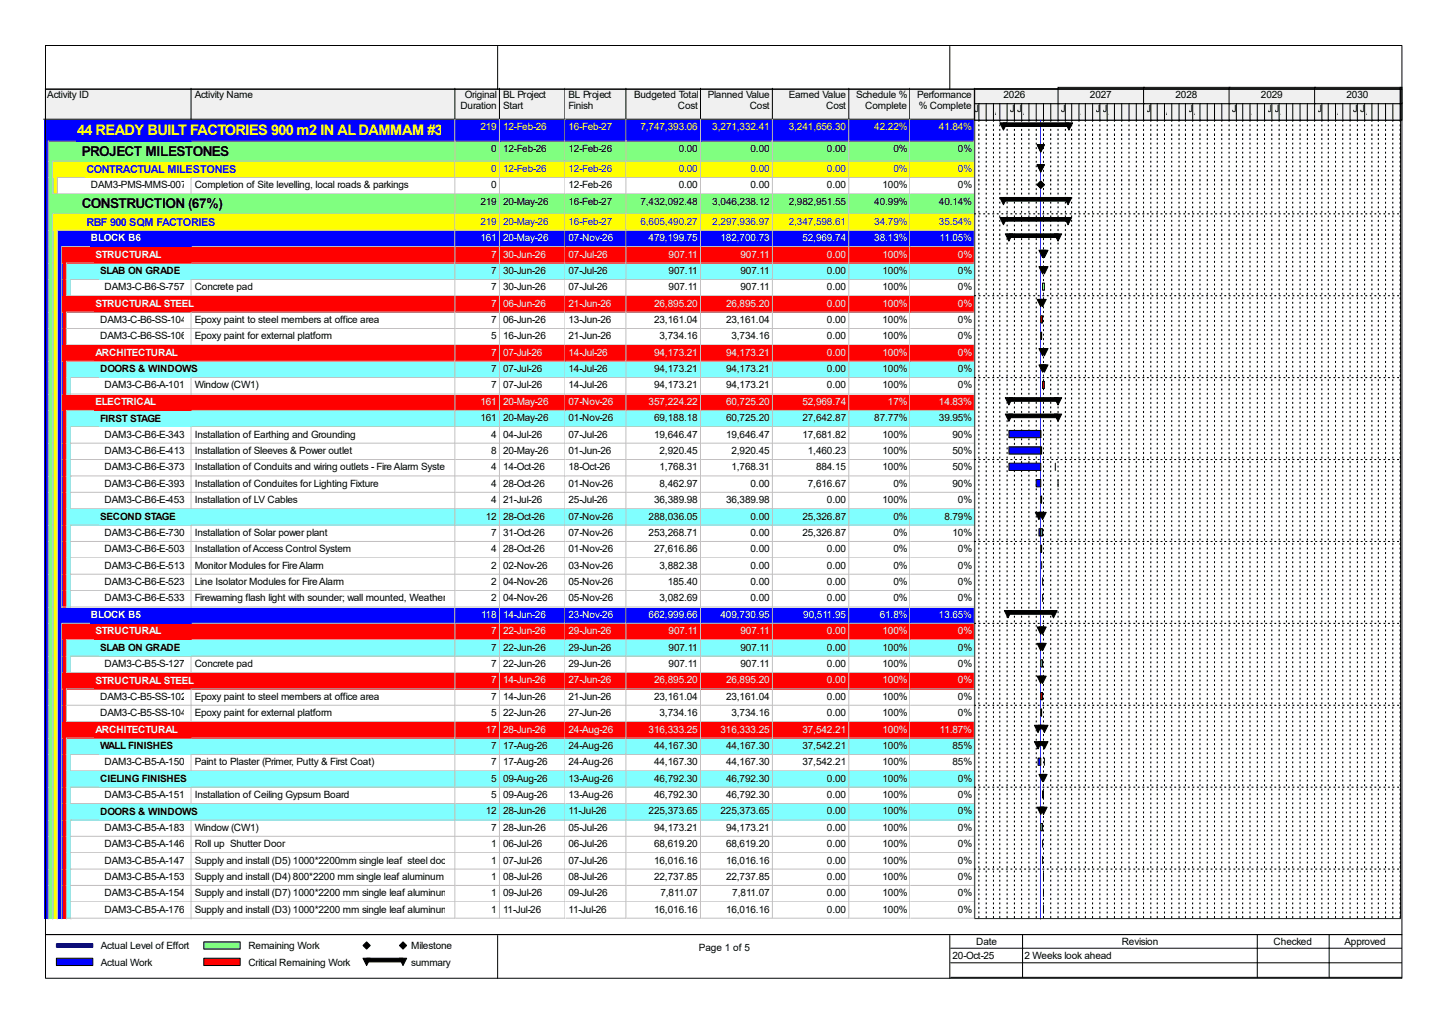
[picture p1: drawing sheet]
<svg xmlns="http://www.w3.org/2000/svg" width="420mm" height="297mm" viewBox="0 0 420 297" stroke-linecap="round" stroke-linejoin="round" font-family="sans-serif">
<defs><g id="words">
<text font-size="4.2" fill="#ff0" x="22.4" y="39">44 READY BUILT FACTORIES 900 m2 IN AL DAMMAM #3</text>
<g font-size="4">
<text x="23.7" y="45.1">PROJECT MILESTONES</text>
<text x="23.7" y="60.4">CONSTRUCTION (67%)</text>
</g>
<g font-size="3.2" fill="#00f">
<text x="25.1" y="50.2">CONTRACTUAL MILESTONES</text>
<text x="25.1" y="65.4">RBF 900 SQM FACTORIES</text>
</g>
<g font-size="2.9">
<text x="13.7" y="28.4">Activity ID</text>
<text x="56.4" y="28.4">Activity Name</text>
<text x="134.7" y="28.4">Original</text>
<text x="145.8" y="28.4">BL Project</text>
<text x="164.8" y="28.4">BL Project</text>
<text x="183.8" y="28.4">Budgeted Total</text>
<text x="205.1" y="28.4">Planned Value</text>
<text x="228.6" y="28.4">Earned Value</text>
<text x="248.1" y="28.4">Schedule %</text>
<text x="265.8" y="28.4">Performance</text>
<text x="290.9" y="28.4">2026</text>
<text x="315.9" y="28.4">2027</text>
<text x="340.7" y="28.4">2028</text>
<text x="365.5" y="28.4">2029</text>
<text x="390.3" y="28.4">2030</text>
<text x="133.4" y="31.6">Duration</text>
<text x="145.8" y="31.6">Start</text>
<text x="164.8" y="31.6">Finish</text>
<text x="196.5" y="31.6">Cost</text>
<text x="217.3" y="31.6">Cost</text>
<text x="239.4" y="31.6">Cost</text>
<text x="250.8" y="31.6">Complete</text>
<text x="266.3" y="31.6">% Complete</text>
<text x="282.4" y="32.4">J</text>
<text x="288.5" y="33.2">A</text>
<text x="292.7" y="32.4">J</text>
<text x="294.8" y="32.4">J</text>
<text x="296.7" y="33.2">A</text>
<text x="307.5" y="32.4">J</text>
<text x="313.3" y="33.2">A</text>
<text x="317.5" y="32.4">J</text>
<text x="319.6" y="32.4">J</text>
<text x="321.4" y="33.2">A</text>
<text x="332.2" y="32.4">J</text>
<text x="338" y="33.2">A</text>
<text x="344.4" y="32.4">J</text>
<text x="346.2" y="33.2">A</text>
<text x="357" y="32.4">J</text>
<text x="362.8" y="33.2">A</text>
<text x="367.3" y="32.4">J</text>
<text x="369.4" y="32.4">J</text>
<text x="371.3" y="33.2">A</text>
<text x="381.8" y="32.4">J</text>
<text x="387.6" y="33.2">A</text>
<text x="392.1" y="32.4">J</text>
<text x="394.2" y="32.4">J</text>
<text x="396.1" y="33.2">A</text>
<text x="142.4" y="44">0</text>
<text x="145.8" y="44">12-Feb-26</text>
<text x="164.8" y="44">12-Feb-26</text>
<text x="196.7" y="44">0.00</text>
<text x="217.6" y="44">0.00</text>
<text x="239.7" y="44">0.00</text>
<text x="259" y="44">0%</text>
<text x="277.7" y="44">0%</text>
<text x="26.4" y="54.6">DAM3-PMS-MMS-0070</text>
<text x="56.4" y="54.6">Completion of Site levelling, local roads &amp; parkings</text>
<text x="139.2" y="59.3">219</text>
<text x="142.4" y="54.6">0</text>
<text x="145.8" y="59.3">20-May-26</text>
<text x="164.8" y="54.6">12-Feb-26</text>
<text x="164.8" y="59.3">16-Feb-27</text>
<text x="185.6" y="59.3">7,432,092.48</text>
<text x="196.7" y="54.6">0.00</text>
<text x="206.5" y="59.3">3,046,238.12</text>
<text x="217.6" y="54.6">0.00</text>
<text x="228.6" y="59.3">2,982,951.55</text>
<text x="239.7" y="54.6">0.00</text>
<text x="253.4" y="59.3">40.99%</text>
<text x="255.8" y="54.6">100%</text>
<text x="272.1" y="59.3">40.14%</text>
<text x="277.7" y="54.6">0%</text>
<text x="29" y="79.5">SLAB ON GRADE</text>
<text x="142.4" y="79.4">7</text>
<text x="145.8" y="79.4">30-Jun-26</text>
<text x="164.8" y="79.4">07-Jul-26</text>
<text x="193.8" y="79.4">907.11</text>
<text x="214.6" y="79.4">907.11</text>
<text x="239.7" y="79.4">0.00</text>
<text x="255.8" y="79.4">100%</text>
<text x="277.7" y="79.4">0%</text>
<text x="30.3" y="84.1">DAM3-C-B6-S-757</text>
<text x="56.4" y="84.1">Concrete pad</text>
<text x="142.4" y="84.1">7</text>
<text x="145.8" y="84.1">30-Jun-26</text>
<text x="164.8" y="84.1">07-Jul-26</text>
<text x="193.8" y="84.1">907.11</text>
<text x="214.6" y="84.1">907.11</text>
<text x="239.7" y="84.1">0.00</text>
<text x="255.8" y="84.1">100%</text>
<text x="277.7" y="84.1">0%</text>
<text x="29" y="93.6">DAM3-C-B6-SS-1040</text>
<text x="56.4" y="93.6">Epoxy paint to steel members at office area</text>
<text x="142.4" y="93.6">7</text>
<text x="145.8" y="93.6">06-Jun-26</text>
<text x="164.8" y="93.6">13-Jun-26</text>
<text x="189.6" y="93.6">23,161.04</text>
<text x="210.4" y="93.6">23,161.04</text>
<text x="239.7" y="93.6">0.00</text>
<text x="255.8" y="93.6">100%</text>
<text x="277.7" y="93.6">0%</text>
<text x="29" y="98.3">DAM3-C-B6-SS-1060</text>
<text x="56.4" y="98.3">Epoxy paint for external platform</text>
<text x="142.4" y="98.3">5</text>
<text x="145.8" y="98.3">16-Jun-26</text>
<text x="164.8" y="98.3">21-Jun-26</text>
<text x="191.2" y="98.3">3,734.16</text>
<text x="212" y="98.3">3,734.16</text>
<text x="239.7" y="98.3">0.00</text>
<text x="255.8" y="98.3">100%</text>
<text x="277.7" y="98.3">0%</text>
<text x="29" y="107.9">DOORS &amp; WINDOWS</text>
<text x="142.4" y="107.8">7</text>
<text x="145.8" y="107.8">07-Jul-26</text>
<text x="164.8" y="107.8">14-Jul-26</text>
<text x="189.6" y="107.8">94,173.21</text>
<text x="210.4" y="107.8">94,173.21</text>
<text x="239.7" y="107.8">0.00</text>
<text x="255.8" y="107.8">100%</text>
<text x="277.7" y="107.8">0%</text>
<text x="30.3" y="112.6">DAM3-C-B6-A-1010</text>
<text x="56.4" y="112.6">Window (CW1)</text>
<text x="142.4" y="112.6">7</text>
<text x="145.8" y="112.6">07-Jul-26</text>
<text x="164.8" y="112.6">14-Jul-26</text>
<text x="189.6" y="112.6">94,173.21</text>
<text x="210.4" y="112.6">94,173.21</text>
<text x="239.7" y="112.6">0.00</text>
<text x="255.8" y="112.6">100%</text>
<text x="277.7" y="112.6">0%</text>
<text x="29" y="122.2">FIRST STAGE</text>
<text x="139.2" y="122.1">161</text>
<text x="145.8" y="122.1">20-May-26</text>
<text x="164.8" y="122.1">01-Nov-26</text>
<text x="189.6" y="122.1">69,188.18</text>
<text x="210.4" y="122.1">60,725.20</text>
<text x="232.6" y="122.1">27,642.87</text>
<text x="253.4" y="122.1">87.77%</text>
<text x="272.1" y="122.1">39.95%</text>
<text x="30.3" y="126.8">DAM3-C-B6-E-343</text>
<text x="30.3" y="131.6">DAM3-C-B6-E-413</text>
<text x="56.4" y="126.8">Installation of Earthing and Grounding</text>
<text x="56.4" y="131.6">Installation of Sleeves &amp; Power outlet</text>
<text x="142.4" y="126.8">4</text>
<text x="142.4" y="131.6">8</text>
<text x="145.8" y="126.8">04-Jul-26</text>
<text x="145.8" y="131.6">20-May-26</text>
<text x="164.8" y="126.8">07-Jul-26</text>
<text x="164.8" y="131.6">01-Jun-26</text>
<text x="189.6" y="126.8">19,646.47</text>
<text x="191.2" y="131.6">2,920.45</text>
<text x="210.4" y="126.8">19,646.47</text>
<text x="212" y="131.6">2,920.45</text>
<text x="232.6" y="126.8">17,681.82</text>
<text x="234.1" y="131.6">1,460.23</text>
<text x="255.8" y="126.8">100%</text>
<text x="255.8" y="131.6">100%</text>
<text x="276.1" y="126.8">90%</text>
<text x="276.1" y="131.6">50%</text>
<text x="30.3" y="136.3">DAM3-C-B6-E-373</text>
<text x="56.4" y="136.3">Installation of Conduits and wiring outlets - Fire Alarm System</text>
<text x="142.4" y="136.3">4</text>
<text x="145.8" y="136.3">14-Oct-26</text>
<text x="164.8" y="136.3">18-Oct-26</text>
<text x="191.2" y="136.3">1,768.31</text>
<text x="212" y="136.3">1,768.31</text>
<text x="236.5" y="136.3">884.15</text>
<text x="255.8" y="136.3">100%</text>
<text x="276.1" y="136.3">50%</text>
<text x="30.3" y="141.1">DAM3-C-B6-E-393</text>
<text x="56.4" y="141.1">Installation of Conduites for Lighting Fixture</text>
<text x="142.4" y="141.1">4</text>
<text x="145.8" y="141.1">28-Oct-26</text>
<text x="164.8" y="141.1">01-Nov-26</text>
<text x="191.2" y="141.1">8,462.97</text>
<text x="217.6" y="141.1">0.00</text>
<text x="234.1" y="141.1">7,616.67</text>
<text x="259" y="141.1">0%</text>
<text x="276.1" y="141.1">90%</text>
<text x="30.3" y="145.8">DAM3-C-B6-E-453</text>
<text x="56.4" y="145.8">Installation of LV Cables</text>
<text x="142.4" y="145.8">4</text>
<text x="145.8" y="145.8">21-Jul-26</text>
<text x="164.8" y="145.8">25-Jul-26</text>
<text x="189.6" y="145.8">36,389.98</text>
<text x="210.4" y="145.8">36,389.98</text>
<text x="239.7" y="145.8">0.00</text>
<text x="255.8" y="145.8">100%</text>
<text x="277.7" y="145.8">0%</text>
<text x="29" y="150.6">SECOND STAGE</text>
<text x="30.3" y="155.3">DAM3-C-B6-E-730</text>
<text x="56.4" y="155.3">Installation of Solar power plant</text>
<text x="140.8" y="150.5">12</text>
<text x="142.4" y="155.3">7</text>
<text x="145.8" y="150.5">28-Oct-26</text>
<text x="145.8" y="155.3">31-Oct-26</text>
<text x="164.8" y="150.5">07-Nov-26</text>
<text x="164.8" y="155.3">07-Nov-26</text>
<text x="188" y="150.5">288,036.05</text>
<text x="188" y="155.3">253,268.71</text>
<text x="217.6" y="150.5">0.00</text>
<text x="217.6" y="155.3">0.00</text>
<text x="232.6" y="150.5">25,326.87</text>
<text x="232.6" y="155.3">25,326.87</text>
<text x="259" y="150.5">0%</text>
<text x="259" y="155.3">0%</text>
<text x="273.7" y="150.5">8.79%</text>
<text x="276.1" y="155.3">10%</text>
<text x="30.3" y="160.1">DAM3-C-B6-E-503</text>
<text x="56.4" y="160.1">Installation of Access Control System</text>
<text x="142.4" y="160.1">4</text>
<text x="145.8" y="160.1">28-Oct-26</text>
<text x="164.8" y="160.1">01-Nov-26</text>
<text x="189.6" y="160.1">27,616.86</text>
<text x="217.6" y="160.1">0.00</text>
<text x="239.7" y="160.1">0.00</text>
<text x="259" y="160.1">0%</text>
<text x="277.7" y="160.1">0%</text>
<text x="30.3" y="164.8">DAM3-C-B6-E-513</text>
<text x="56.4" y="164.8">Monitor Modules for Fire Alarm</text>
<text x="142.4" y="164.8">2</text>
<text x="145.8" y="164.8">02-Nov-26</text>
<text x="164.8" y="164.8">03-Nov-26</text>
<text x="191.2" y="164.8">3,882.38</text>
<text x="217.6" y="164.8">0.00</text>
<text x="239.7" y="164.8">0.00</text>
<text x="259" y="164.8">0%</text>
<text x="277.7" y="164.8">0%</text>
<text x="30.3" y="169.5">DAM3-C-B6-E-523</text>
<text x="56.4" y="169.5">Line Isolator Modules for Fire Alarm</text>
<text x="142.4" y="169.5">2</text>
<text x="145.8" y="169.5">04-Nov-26</text>
<text x="164.8" y="169.5">05-Nov-26</text>
<text x="193.5" y="169.5">185.40</text>
<text x="217.6" y="169.5">0.00</text>
<text x="239.7" y="169.5">0.00</text>
<text x="259" y="169.5">0%</text>
<text x="277.7" y="169.5">0%</text>
<text x="30.3" y="174.3">DAM3-C-B6-E-533</text>
<text x="56.4" y="174.3">Firewarning flash light with sounder; wall mounted, Weather proof</text>
<text x="142.4" y="174.3">2</text>
<text x="145.8" y="174.3">04-Nov-26</text>
<text x="164.8" y="174.3">05-Nov-26</text>
<text x="191.2" y="174.3">3,082.69</text>
<text x="217.6" y="174.3">0.00</text>
<text x="239.7" y="174.3">0.00</text>
<text x="259" y="174.3">0%</text>
<text x="277.7" y="174.3">0%</text>
<text x="29" y="188.6">SLAB ON GRADE</text>
<text x="142.4" y="188.5">7</text>
<text x="145.8" y="188.5">22-Jun-26</text>
<text x="164.8" y="188.5">29-Jun-26</text>
<text x="193.8" y="188.5">907.11</text>
<text x="214.6" y="188.5">907.11</text>
<text x="239.7" y="188.5">0.00</text>
<text x="255.8" y="188.5">100%</text>
<text x="277.7" y="188.5">0%</text>
<text x="30.3" y="193.3">DAM3-C-B5-S-1277</text>
<text x="56.4" y="193.3">Concrete pad</text>
<text x="142.4" y="193.3">7</text>
<text x="145.8" y="193.3">22-Jun-26</text>
<text x="164.8" y="193.3">29-Jun-26</text>
<text x="193.8" y="193.3">907.11</text>
<text x="214.6" y="193.3">907.11</text>
<text x="239.7" y="193.3">0.00</text>
<text x="255.8" y="193.3">100%</text>
<text x="277.7" y="193.3">0%</text>
<text x="29" y="202.8">DAM3-C-B5-SS-1020</text>
<text x="56.4" y="202.8">Epoxy paint to steel members at office area</text>
<text x="142.4" y="202.8">7</text>
<text x="145.8" y="202.8">14-Jun-26</text>
<text x="164.8" y="202.8">21-Jun-26</text>
<text x="189.6" y="202.8">23,161.04</text>
<text x="210.4" y="202.8">23,161.04</text>
<text x="239.7" y="202.8">0.00</text>
<text x="255.8" y="202.8">100%</text>
<text x="277.7" y="202.8">0%</text>
<text x="29" y="207.5">DAM3-C-B5-SS-1040</text>
<text x="56.4" y="207.5">Epoxy paint for external platform</text>
<text x="142.4" y="207.5">5</text>
<text x="145.8" y="207.5">22-Jun-26</text>
<text x="164.8" y="207.5">27-Jun-26</text>
<text x="191.2" y="207.5">3,734.16</text>
<text x="212" y="207.5">3,734.16</text>
<text x="239.7" y="207.5">0.00</text>
<text x="255.8" y="207.5">100%</text>
<text x="277.7" y="207.5">0%</text>
<text x="29" y="217.1">WALL FINISHES</text>
<text x="30.3" y="221.7">DAM3-C-B5-A-1500</text>
<text x="56.4" y="221.7">Paint to Plaster (Primer, Putty &amp; First Coat)</text>
<text x="142.4" y="217">7</text>
<text x="142.4" y="221.7">7</text>
<text x="145.8" y="217">17-Aug-26</text>
<text x="145.8" y="221.7">17-Aug-26</text>
<text x="164.8" y="217">24-Aug-26</text>
<text x="164.8" y="221.7">24-Aug-26</text>
<text x="189.6" y="217">44,167.30</text>
<text x="189.6" y="221.7">44,167.30</text>
<text x="210.4" y="217">44,167.30</text>
<text x="210.4" y="221.7">44,167.30</text>
<text x="232.6" y="217">37,542.21</text>
<text x="232.6" y="221.7">37,542.21</text>
<text x="255.8" y="217">100%</text>
<text x="255.8" y="221.7">100%</text>
<text x="276.1" y="217">85%</text>
<text x="276.1" y="221.7">85%</text>
<text x="29" y="226.6">CIELING FINISHES</text>
<text x="142.4" y="226.5">5</text>
<text x="145.8" y="226.5">09-Aug-26</text>
<text x="164.8" y="226.5">13-Aug-26</text>
<text x="189.6" y="226.5">46,792.30</text>
<text x="210.4" y="226.5">46,792.30</text>
<text x="239.7" y="226.5">0.00</text>
<text x="255.8" y="226.5">100%</text>
<text x="277.7" y="226.5">0%</text>
<text x="30.3" y="231.2">DAM3-C-B5-A-1510</text>
<text x="56.4" y="231.2">Installation of Ceiling Gypsum Board</text>
<text x="142.4" y="231.2">5</text>
<text x="145.8" y="231.2">09-Aug-26</text>
<text x="164.8" y="231.2">13-Aug-26</text>
<text x="189.6" y="231.2">46,792.30</text>
<text x="210.4" y="231.2">46,792.30</text>
<text x="239.7" y="231.2">0.00</text>
<text x="255.8" y="231.2">100%</text>
<text x="277.7" y="231.2">0%</text>
<text x="29" y="236.1">DOORS &amp; WINDOWS</text>
<text x="140.8" y="236">12</text>
<text x="145.8" y="236">28-Jun-26</text>
<text x="164.8" y="236">11-Jul-26</text>
<text x="188" y="236">225,373.65</text>
<text x="208.8" y="236">225,373.65</text>
<text x="239.7" y="236">0.00</text>
<text x="255.8" y="236">100%</text>
<text x="277.7" y="236">0%</text>
<text x="30.3" y="240.7">DAM3-C-B5-A-1830</text>
<text x="30.3" y="245.5">DAM3-C-B5-A-1460</text>
<text x="56.4" y="240.7">Window (CW1)</text>
<text x="56.4" y="245.5">Roll up Shutter Door</text>
<text x="142.4" y="240.7">7</text>
<text x="142.4" y="245.5">1</text>
<text x="145.8" y="240.7">28-Jun-26</text>
<text x="145.8" y="245.5">06-Jul-26</text>
<text x="164.8" y="240.7">05-Jul-26</text>
<text x="164.8" y="245.5">06-Jul-26</text>
<text x="189.6" y="240.7">94,173.21</text>
<text x="189.6" y="245.5">68,619.20</text>
<text x="210.4" y="240.7">94,173.21</text>
<text x="210.4" y="245.5">68,619.20</text>
<text x="239.7" y="240.7">0.00</text>
<text x="239.7" y="245.5">0.00</text>
<text x="255.8" y="240.7">100%</text>
<text x="255.8" y="245.5">100%</text>
<text x="277.7" y="240.7">0%</text>
<text x="277.7" y="245.5">0%</text>
<text x="30.3" y="250.2">DAM3-C-B5-A-1470</text>
<text x="56.4" y="250.2">Supply and install (D5) 1000*2200mm single leaf steel door with door1</text>
<text x="145.8" y="250.2">07-Jul-26</text>
<text x="164.8" y="250.2">07-Jul-26</text>
<text x="189.6" y="250.2">16,016.16</text>
<text x="210.4" y="250.2">16,016.16</text>
<text x="239.7" y="250.2">0.00</text>
<text x="255.8" y="250.2">100%</text>
<text x="277.7" y="250.2">0%</text>
<text x="30.3" y="255">DAM3-C-B5-A-1530</text>
<text x="56.4" y="255">Supply and install (D4) 800*2200 mm single leaf aluminum door with door08-Jul-26</text>
<text x="142.4" y="255">1</text>
<text x="164.8" y="255">08-Jul-26</text>
<text x="189.6" y="255">22,737.85</text>
<text x="210.4" y="255">22,737.85</text>
<text x="239.7" y="255">0.00</text>
<text x="255.8" y="255">100%</text>
<text x="277.7" y="255">0%</text>
<text x="30.3" y="259.7">DAM3-C-B5-A-1540</text>
<text x="56.4" y="259.7">Supply and install (D7) 1000*2200 mm single leaf aluminum door with door</text>
<text x="142.4" y="259.7">1</text>
<text x="145.8" y="259.7">09-Jul-26</text>
<text x="164.8" y="259.7">09-Jul-26</text>
<text x="191.4" y="259.7">7,811.07</text>
<text x="212.3" y="259.7">7,811.07</text>
<text x="239.7" y="259.7">0.00</text>
<text x="255.8" y="259.7">100%</text>
<text x="277.7" y="259.7">0%</text>
<text x="30.3" y="264.5">DAM3-C-B5-A-1760</text>
<text x="56.4" y="264.5">Supply and install (D3) 1000*2200 mm single leaf aluminum door with door</text>
<text x="142.4" y="264.5">1</text>
<text x="145.8" y="264.5">11-Jul-26</text>
<text x="164.8" y="264.5">11-Jul-26</text>
<text x="189.6" y="264.5">16,016.16</text>
<text x="210.4" y="264.5">16,016.16</text>
<text x="239.7" y="264.5">0.00</text>
<text x="255.8" y="264.5">100%</text>
<text x="277.7" y="264.5">0%</text>
<text x="29.3" y="275">Actual Level of Effort</text>
<text x="72" y="275">Remaining Work</text>
<text x="119.2" y="275">Milestone</text>
<text x="202.5" y="275.5">Page 1 of 5</text>
<text x="283" y="273.7">Date</text>
<text x="325.1" y="273.7">Revision</text>
<text x="369.1" y="273.7">Checked</text>
<text x="389.7" y="273.7">Approved</text>
<text x="29.3" y="279.8">Actual Work</text>
<text x="72" y="279.8">Critical Remaining Work</text>
<text x="119.2" y="279.8">summary</text>
<text x="276.1" y="277.9">20-Oct-25</text>
<text x="296.9" y="277.9">2 Weeks look ahead</text>
</g>
<g font-size="2.9" fill="#ff0">
<text x="139.2" y="37.7">219</text>
<text x="145.8" y="37.7">12-Feb-26</text>
<text x="164.8" y="37.7">16-Feb-27</text>
<text x="185.6" y="37.7">7,747,393.06</text>
<text x="206.5" y="37.7">3,271,332.41</text>
<text x="228.6" y="37.7">3,241,656.30</text>
<text x="253.4" y="37.7">42.22%</text>
<text x="272.1" y="37.7">41.84%</text>
</g>
<g font-size="2.9" fill="#00f">
<text x="142.4" y="49.8">0</text>
<text x="145.8" y="49.8">12-Feb-26</text>
<text x="164.8" y="49.8">12-Feb-26</text>
<text x="196.7" y="49.8">0.00</text>
<text x="217.6" y="49.8">0.00</text>
<text x="239.7" y="49.8">0.00</text>
<text x="259" y="49.8">0%</text>
<text x="277.7" y="49.8">0%</text>
<text x="139.2" y="65.1">219</text>
<text x="145.8" y="65.1">20-May-26</text>
<text x="164.8" y="65.1">16-Feb-27</text>
<text x="185.6" y="65.1">6,605,490.27</text>
<text x="206.5" y="65.1">2,297,936.97</text>
<text x="228.6" y="65.1">2,347,598.61</text>
<text x="253.4" y="65.1">34.79%</text>
<text x="272.1" y="65.1">35.54%</text>
</g>
<g font-size="2.9" fill="#fff">
<text x="26.4" y="69.9">BLOCK B6</text>
<text x="139.2" y="69.9">161</text>
<text x="145.8" y="69.9">20-May-26</text>
<text x="164.8" y="69.9">07-Nov-26</text>
<text x="188" y="69.9">479,199.75</text>
<text x="208.8" y="69.9">182,700.73</text>
<text x="232.6" y="69.9">52,969.74</text>
<text x="253.4" y="69.9">38.13%</text>
<text x="272.4" y="69.9">11.05%</text>
<text x="27.7" y="74.7">STRUCTURAL</text>
<text x="142.4" y="74.6">7</text>
<text x="145.8" y="74.6">30-Jun-26</text>
<text x="164.8" y="74.6">07-Jul-26</text>
<text x="193.8" y="74.6">907.11</text>
<text x="214.6" y="74.6">907.11</text>
<text x="239.7" y="74.6">0.00</text>
<text x="255.8" y="74.6">100%</text>
<text x="277.7" y="74.6">0%</text>
<text x="27.7" y="88.9">STRUCTURAL STEEL</text>
<text x="142.4" y="88.9">7</text>
<text x="145.8" y="88.9">06-Jun-26</text>
<text x="164.8" y="88.9">21-Jun-26</text>
<text x="189.6" y="88.9">26,895.20</text>
<text x="210.4" y="88.9">26,895.20</text>
<text x="239.7" y="88.9">0.00</text>
<text x="255.8" y="88.9">100%</text>
<text x="277.7" y="88.9">0%</text>
<text x="27.7" y="103.2">ARCHITECTURAL</text>
<text x="142.4" y="103.1">7</text>
<text x="145.8" y="103.1">07-Jul-26</text>
<text x="164.8" y="103.1">14-Jul-26</text>
<text x="189.6" y="103.1">94,173.21</text>
<text x="210.4" y="103.1">94,173.21</text>
<text x="239.7" y="103.1">0.00</text>
<text x="255.8" y="103.1">100%</text>
<text x="277.7" y="103.1">0%</text>
<text x="27.7" y="117.4">ELECTRICAL</text>
<text x="139.2" y="117.3">161</text>
<text x="145.8" y="117.3">20-May-26</text>
<text x="164.8" y="117.3">07-Nov-26</text>
<text x="188" y="117.3">357,224.22</text>
<text x="210.4" y="117.3">60,725.20</text>
<text x="232.6" y="117.3">52,969.74</text>
<text x="257.3" y="117.3">17%</text>
<text x="272.1" y="117.3">14.83%</text>
<text x="26.4" y="179.1">BLOCK B5</text>
<text x="139.5" y="179">118</text>
<text x="145.8" y="179">14-Jun-26</text>
<text x="164.8" y="179">23-Nov-26</text>
<text x="188" y="179">662,999.66</text>
<text x="208.8" y="179">409,730.95</text>
<text x="232.8" y="179">90,511.95</text>
<text x="255" y="179">61.8%</text>
<text x="272.1" y="179">13.65%</text>
<text x="27.7" y="183.9">STRUCTURAL</text>
<text x="142.4" y="183.8">7</text>
<text x="145.8" y="183.8">22-Jun-26</text>
<text x="164.8" y="183.8">29-Jun-26</text>
<text x="193.8" y="183.8">907.11</text>
<text x="214.6" y="183.8">907.11</text>
<text x="239.7" y="183.8">0.00</text>
<text x="255.8" y="183.8">100%</text>
<text x="277.7" y="183.8">0%</text>
<text x="27.7" y="198.1">STRUCTURAL STEEL</text>
<text x="142.4" y="198">7</text>
<text x="145.8" y="198">14-Jun-26</text>
<text x="164.8" y="198">27-Jun-26</text>
<text x="189.6" y="198">26,895.20</text>
<text x="210.4" y="198">26,895.20</text>
<text x="239.7" y="198">0.00</text>
<text x="255.8" y="198">100%</text>
<text x="277.7" y="198">0%</text>
<text x="27.7" y="212.3">ARCHITECTURAL</text>
<text x="140.8" y="212.3">17</text>
<text x="145.8" y="212.3">28-Jun-26</text>
<text x="164.8" y="212.3">24-Aug-26</text>
<text x="188" y="212.3">316,333.25</text>
<text x="208.8" y="212.3">316,333.25</text>
<text x="232.6" y="212.3">37,542.21</text>
<text x="255.8" y="212.3">100%</text>
<text x="272.4" y="212.3">11.87%</text>
</g>
</g></defs>
<path d="M12.9 25.6h42.7v9.2h-42.7z" fill="#f0f0f0"/>
<path d="M55.4 25.6v8.9h-42.7" fill="none" stroke="#000" stroke-width=".29"/>
<path d="M55.6 25.6h76.5v9.2h-76.5z" fill="#f0f0f0"/>
<path d="M131.8 25.6v8.9h-76.4" fill="none" stroke="#000" stroke-width=".29"/>
<path d="M132.1 25.6h12.9v9.2h-12.9z" fill="#f0f0f0"/>
<path d="M144.8 25.6v8.9h-13" fill="none" stroke="#000" stroke-width=".29"/>
<path d="M145 25.6h19v9.2h-19z" fill="#f0f0f0"/>
<path d="M163.8 25.6v8.9h-19" fill="none" stroke="#000" stroke-width=".29"/>
<path d="M164 25.6h17.7v9.2h-17.7z" fill="#f0f0f0"/>
<path d="M181.4 25.6v8.9h-17.6" fill="none" stroke="#000" stroke-width=".29"/>
<path d="M181.7 25.6h21.6v9.2h-21.6z" fill="#f0f0f0"/>
<path d="M203 25.6v8.9h-21.6" fill="none" stroke="#000" stroke-width=".29"/>
<path d="M203.3 25.6h20.9v9.2h-20.9z" fill="#f0f0f0"/>
<path d="M223.9 25.6v8.9h-20.9" fill="none" stroke="#000" stroke-width=".29"/>
<path d="M224.2 25.6h22.1v9.2h-22.1z" fill="#f0f0f0"/>
<path d="M246 25.6v8.9h-22.1" fill="none" stroke="#000" stroke-width=".29"/>
<path d="M246.3 25.6h17.6v9.2h-17.6z" fill="#f0f0f0"/>
<path d="M263.7 25.6v8.9h-17.7" fill="none" stroke="#000" stroke-width=".29"/>
<path d="M263.9 25.6h18.8v9.2h-18.8z" fill="#f0f0f0"/>
<path d="M282.4 25.6v8.9h-18.7" fill="none" stroke="#000" stroke-width=".29"/>
<path d="M12.9 34.8h42.7v6.3h-42.7z" fill="#00f"/>
<path d="M14 40.9h41.6" fill="none" stroke="#c0c0c0" stroke-width=".29"/>
<g fill="#00f">
<path d="M55.6 34.8h76.5v6.3h-76.5z"/>
<path d="M22.1 35.1h109.2v5.8h-109.2z"/>
</g>
<path d="M131.8 34.5v6.4h-76.2" fill="none" stroke="#c0c0c0" stroke-width=".29"/>
<g fill="#00f">
<path d="M132.1 34.8h12.9v6.3h-12.9z"/>
<path d="M132.6 35.1h11.6v5.8h-11.6z"/>
</g>
<path d="M144.8 34.5v6.4h-12.7" fill="none" stroke="#c0c0c0" stroke-width=".29"/>
<g fill="#00f">
<path d="M145 34.8h19v6.3h-19z"/>
<path d="M145.5 35.1h17.7v5.8h-17.7z"/>
</g>
<path d="M163.8 34.5v6.4h-18.8" fill="none" stroke="#c0c0c0" stroke-width=".29"/>
<g fill="#00f">
<path d="M164 34.8h17.7v6.3h-17.7z"/>
<path d="M164.5 35.1h16.4v5.8h-16.4z"/>
</g>
<path d="M181.4 34.5v6.4h-17.4" fill="none" stroke="#c0c0c0" stroke-width=".29"/>
<g fill="#00f">
<path d="M181.7 34.8h21.6v6.3h-21.6z"/>
<path d="M182.2 35.1h20.3v5.8h-20.3z"/>
</g>
<path d="M203 34.5v6.4h-21.3" fill="none" stroke="#c0c0c0" stroke-width=".29"/>
<g fill="#00f">
<path d="M203.3 34.8h20.9v6.3h-20.9z"/>
<path d="M203.8 35.1h19.6v5.8h-19.6z"/>
</g>
<path d="M223.9 34.5v6.4h-20.6" fill="none" stroke="#c0c0c0" stroke-width=".29"/>
<g fill="#00f">
<path d="M224.2 34.8h22.1v6.3h-22.1z"/>
<path d="M224.7 35.1h20.8v5.8h-20.8z"/>
</g>
<path d="M246 34.5v6.4h-21.9" fill="none" stroke="#c0c0c0" stroke-width=".29"/>
<g fill="#00f">
<path d="M246.3 34.8h17.6v6.3h-17.6z"/>
<path d="M246.8 35.1h16.3v5.8h-16.3z"/>
</g>
<path d="M263.7 34.5v6.4h-17.4" fill="none" stroke="#c0c0c0" stroke-width=".29"/>
<g fill="#00f">
<path d="M263.9 34.8h18.8v6.3h-18.8z"/>
<path d="M264.5 35.1h17.4v5.8h-17.4z"/>
</g>
<path d="M282.4 34.5v6.4h-18.4" fill="none" stroke="#c0c0c0" stroke-width=".29"/>
<path d="M12.9 41.1h1.3v5.8h-1.3z" fill="#00f"/>
<path d="M14 40.9v6" fill="none" stroke="#c0c0c0" stroke-width=".29"/>
<path d="M14.2 41.1h41.4v5.8h-41.4z" fill="#80ff80"/>
<path d="M15.3 46.7h40.3" fill="none" stroke="#c0c0c0" stroke-width=".29"/>
<g fill="#80ff80">
<path d="M55.6 41.1h76.5v5.8h-76.5z"/>
<path d="M23.5 41.4h107.8v5.3h-107.8z"/>
</g>
<path d="M131.8 40.9v5.8h-76.2" fill="none" stroke="#c0c0c0" stroke-width=".29"/>
<g fill="#80ff80">
<path d="M132.1 41.1h12.9v5.8h-12.9z"/>
<path d="M132.6 41.4h11.6v5.3h-11.6z"/>
</g>
<path d="M144.8 40.9v5.8h-12.7" fill="none" stroke="#c0c0c0" stroke-width=".29"/>
<g fill="#80ff80">
<path d="M145 41.1h19v5.8h-19z"/>
<path d="M145.5 41.4h17.7v5.3h-17.7z"/>
</g>
<path d="M163.8 40.9v5.8h-18.8" fill="none" stroke="#c0c0c0" stroke-width=".29"/>
<g fill="#80ff80">
<path d="M164 41.1h17.7v5.8h-17.7z"/>
<path d="M164.5 41.4h16.4v5.3h-16.4z"/>
</g>
<path d="M181.4 40.9v5.8h-17.4" fill="none" stroke="#c0c0c0" stroke-width=".29"/>
<g fill="#80ff80">
<path d="M181.7 41.1h21.6v5.8h-21.6z"/>
<path d="M182.2 41.4h20.3v5.3h-20.3z"/>
</g>
<path d="M203 40.9v5.8h-21.3" fill="none" stroke="#c0c0c0" stroke-width=".29"/>
<g fill="#80ff80">
<path d="M203.3 41.1h20.9v5.8h-20.9z"/>
<path d="M203.8 41.4h19.6v5.3h-19.6z"/>
</g>
<path d="M223.9 40.9v5.8h-20.6" fill="none" stroke="#c0c0c0" stroke-width=".29"/>
<g fill="#80ff80">
<path d="M224.2 41.1h22.1v5.8h-22.1z"/>
<path d="M224.7 41.4h20.8v5.3h-20.8z"/>
</g>
<path d="M246 40.9v5.8h-21.9" fill="none" stroke="#c0c0c0" stroke-width=".29"/>
<g fill="#80ff80">
<path d="M246.3 41.1h17.6v5.8h-17.6z"/>
<path d="M246.8 41.4h16.3v5.3h-16.3z"/>
</g>
<path d="M263.7 40.9v5.8h-17.4" fill="none" stroke="#c0c0c0" stroke-width=".29"/>
<g fill="#80ff80">
<path d="M263.9 41.1h18.8v5.8h-18.8z"/>
<path d="M264.5 41.4h17.4v5.3h-17.4z"/>
</g>
<path d="M282.4 40.9v5.8h-18.4" fill="none" stroke="#c0c0c0" stroke-width=".29"/>
<path d="M12.9 46.9h1.3v4.8h-1.3z" fill="#00f"/>
<path d="M14 46.7v5" fill="none" stroke="#c0c0c0" stroke-width=".29"/>
<path d="M14.2 46.9h1.4v4.8h-1.4z" fill="#80ff80"/>
<path d="M15.3 46.7v5" fill="none" stroke="#c0c0c0" stroke-width=".29"/>
<path d="M15.6 46.9h40v4.8h-40z" fill="#ff0"/>
<path d="M16.6 51.4h39" fill="none" stroke="#c0c0c0" stroke-width=".29"/>
<g fill="#ff0">
<path d="M55.6 46.9h76.5v4.8h-76.5z"/>
<path d="M24.8 47.2h106.5v4.2h-106.5z"/>
</g>
<path d="M131.8 46.7v4.7h-76.2" fill="none" stroke="#c0c0c0" stroke-width=".29"/>
<g fill="#ff0">
<path d="M132.1 46.9h12.9v4.8h-12.9z"/>
<path d="M132.6 47.2h11.6v4.2h-11.6z"/>
</g>
<path d="M144.8 46.7v4.7h-12.7" fill="none" stroke="#c0c0c0" stroke-width=".29"/>
<g fill="#ff0">
<path d="M145 46.9h19v4.8h-19z"/>
<path d="M145.5 47.2h17.7v4.2h-17.7z"/>
</g>
<path d="M163.8 46.7v4.7h-18.8" fill="none" stroke="#c0c0c0" stroke-width=".29"/>
<g fill="#ff0">
<path d="M164 46.9h17.7v4.8h-17.7z"/>
<path d="M164.5 47.2h16.4v4.2h-16.4z"/>
</g>
<path d="M181.4 46.7v4.7h-17.4" fill="none" stroke="#c0c0c0" stroke-width=".29"/>
<g fill="#ff0">
<path d="M181.7 46.9h21.6v4.8h-21.6z"/>
<path d="M182.2 47.2h20.3v4.2h-20.3z"/>
</g>
<path d="M203 46.7v4.7h-21.3" fill="none" stroke="#c0c0c0" stroke-width=".29"/>
<g fill="#ff0">
<path d="M203.3 46.9h20.9v4.8h-20.9z"/>
<path d="M203.8 47.2h19.6v4.2h-19.6z"/>
</g>
<path d="M223.9 46.7v4.7h-20.6" fill="none" stroke="#c0c0c0" stroke-width=".29"/>
<g fill="#ff0">
<path d="M224.2 46.9h22.1v4.8h-22.1z"/>
<path d="M224.7 47.2h20.8v4.2h-20.8z"/>
</g>
<path d="M246 46.7v4.7h-21.9" fill="none" stroke="#c0c0c0" stroke-width=".29"/>
<g fill="#ff0">
<path d="M246.3 46.9h17.6v4.8h-17.6z"/>
<path d="M246.8 47.2h16.3v4.2h-16.3z"/>
</g>
<path d="M263.7 46.7v4.7h-17.4" fill="none" stroke="#c0c0c0" stroke-width=".29"/>
<g fill="#ff0">
<path d="M263.9 46.9h18.8v4.8h-18.8z"/>
<path d="M264.5 47.2h17.4v4.2h-17.4z"/>
</g>
<path d="M282.4 46.7v4.7h-18.4" fill="none" stroke="#c0c0c0" stroke-width=".29"/>
<path d="M12.9 51.7h1.3v4.7h-1.3z" fill="#00f"/>
<path d="M14 51.4v5" fill="none" stroke="#c0c0c0" stroke-width=".29"/>
<path d="M14.2 51.7h1.4v4.7h-1.4z" fill="#80ff80"/>
<path d="M15.3 51.4v5" fill="none" stroke="#c0c0c0" stroke-width=".29"/>
<path d="M15.6 51.7h1.3v4.7h-1.3z" fill="#ff0"/>
<path d="M15.3 56.2h1.6M16.6 51.4v5" fill="none" stroke="#c0c0c0" stroke-width=".29"/>
<path d="M16.9 51.7h38.7v4.7h-38.7z" fill="#fff"/>
<path d="M16.6 56.2h39M55.4 51.4v5" fill="none" stroke="#c0c0c0" stroke-width=".29"/>
<g fill="#fff">
<path d="M55.6 51.7h76.5v4.7h-76.5z"/>
<path d="M56.2 51.9h75.1v4.3h-75.1z"/>
</g>
<path d="M131.8 51.4v4.8h-76.2" fill="none" stroke="#c0c0c0" stroke-width=".29"/>
<g fill="#fff">
<path d="M132.1 51.7h12.9v4.7h-12.9z"/>
<path d="M132.6 51.9h11.6v4.3h-11.6z"/>
</g>
<path d="M144.8 51.4v4.8h-12.7" fill="none" stroke="#c0c0c0" stroke-width=".29"/>
<path d="M145 51.7h19v4.7h-19z" fill="#fff"/>
<path d="M163.8 51.4v4.8h-18.8" fill="none" stroke="#c0c0c0" stroke-width=".29"/>
<g fill="#fff">
<path d="M164 51.7h17.7v4.7h-17.7z"/>
<path d="M164.5 51.9h16.4v4.3h-16.4z"/>
</g>
<path d="M181.4 51.4v4.8h-17.4" fill="none" stroke="#c0c0c0" stroke-width=".29"/>
<g fill="#fff">
<path d="M181.7 51.7h21.6v4.7h-21.6z"/>
<path d="M182.2 51.9h20.3v4.3h-20.3z"/>
</g>
<path d="M203 51.4v4.8h-21.3" fill="none" stroke="#c0c0c0" stroke-width=".29"/>
<g fill="#fff">
<path d="M203.3 51.7h20.9v4.7h-20.9z"/>
<path d="M203.8 51.9h19.6v4.3h-19.6z"/>
</g>
<path d="M223.9 51.4v4.8h-20.6" fill="none" stroke="#c0c0c0" stroke-width=".29"/>
<g fill="#fff">
<path d="M224.2 51.7h22.1v4.7h-22.1z"/>
<path d="M224.7 51.9h20.8v4.3h-20.8z"/>
</g>
<path d="M246 51.4v4.8h-21.9" fill="none" stroke="#c0c0c0" stroke-width=".29"/>
<g fill="#fff">
<path d="M246.3 51.7h17.6v4.7h-17.6z"/>
<path d="M246.8 51.9h16.3v4.3h-16.3z"/>
</g>
<path d="M263.7 51.4v4.8h-17.4" fill="none" stroke="#c0c0c0" stroke-width=".29"/>
<g fill="#fff">
<path d="M263.9 51.7h18.8v4.7h-18.8z"/>
<path d="M264.5 51.9h17.4v4.3h-17.4z"/>
</g>
<path d="M282.4 51.4v4.8h-18.4" fill="none" stroke="#c0c0c0" stroke-width=".29"/>
<path d="M12.9 56.4h1.3v5.8h-1.3z" fill="#00f"/>
<path d="M14 56.2v6" fill="none" stroke="#c0c0c0" stroke-width=".29"/>
<path d="M14.2 56.4h41.4v5.8h-41.4z" fill="#80ff80"/>
<path d="M15.3 62h40.3" fill="none" stroke="#c0c0c0" stroke-width=".29"/>
<g fill="#80ff80">
<path d="M55.6 56.4h76.5v5.8h-76.5z"/>
<path d="M23.5 56.7h107.8v5.3h-107.8z"/>
</g>
<path d="M131.8 56.2v5.8h-76.2" fill="none" stroke="#c0c0c0" stroke-width=".29"/>
<g fill="#80ff80">
<path d="M132.1 56.4h12.9v5.8h-12.9z"/>
<path d="M132.6 56.7h11.6v5.3h-11.6z"/>
</g>
<path d="M144.8 56.2v5.8h-12.7" fill="none" stroke="#c0c0c0" stroke-width=".29"/>
<g fill="#80ff80">
<path d="M145 56.4h19v5.8h-19z"/>
<path d="M145.5 56.7h17.7v5.3h-17.7z"/>
</g>
<path d="M163.8 56.2v5.8h-18.8" fill="none" stroke="#c0c0c0" stroke-width=".29"/>
<g fill="#80ff80">
<path d="M164 56.4h17.7v5.8h-17.7z"/>
<path d="M164.5 56.7h16.4v5.3h-16.4z"/>
</g>
<path d="M181.4 56.2v5.8h-17.4" fill="none" stroke="#c0c0c0" stroke-width=".29"/>
<g fill="#80ff80">
<path d="M181.7 56.4h21.6v5.8h-21.6z"/>
<path d="M182.2 56.7h20.3v5.3h-20.3z"/>
</g>
<path d="M203 56.2v5.8h-21.3" fill="none" stroke="#c0c0c0" stroke-width=".29"/>
<g fill="#80ff80">
<path d="M203.3 56.4h20.9v5.8h-20.9z"/>
<path d="M203.8 56.7h19.6v5.3h-19.6z"/>
</g>
<path d="M223.9 56.2v5.8h-20.6" fill="none" stroke="#c0c0c0" stroke-width=".29"/>
<g fill="#80ff80">
<path d="M224.2 56.4h22.1v5.8h-22.1z"/>
<path d="M224.7 56.7h20.8v5.3h-20.8z"/>
</g>
<path d="M246 56.2v5.8h-21.9" fill="none" stroke="#c0c0c0" stroke-width=".29"/>
<g fill="#80ff80">
<path d="M246.3 56.4h17.6v5.8h-17.6z"/>
<path d="M246.8 56.7h16.3v5.3h-16.3z"/>
</g>
<path d="M263.7 56.2v5.8h-17.4" fill="none" stroke="#c0c0c0" stroke-width=".29"/>
<g fill="#80ff80">
<path d="M263.9 56.4h18.8v5.8h-18.8z"/>
<path d="M264.5 56.7h17.4v5.3h-17.4z"/>
</g>
<path d="M282.4 56.2v5.8h-18.4" fill="none" stroke="#c0c0c0" stroke-width=".29"/>
<path d="M12.9 62.2h1.3v4.8h-1.3z" fill="#00f"/>
<path d="M14 62v5" fill="none" stroke="#c0c0c0" stroke-width=".29"/>
<path d="M14.2 62.2h1.4v4.8h-1.4z" fill="#80ff80"/>
<path d="M15.3 62v5" fill="none" stroke="#c0c0c0" stroke-width=".29"/>
<path d="M15.6 62.2h40v4.8h-40z" fill="#ff0"/>
<path d="M16.6 66.7h39" fill="none" stroke="#c0c0c0" stroke-width=".29"/>
<g fill="#ff0">
<path d="M55.6 62.2h76.5v4.8h-76.5z"/>
<path d="M24.8 62.5h106.5v4.2h-106.5z"/>
</g>
<path d="M131.8 62v4.7h-76.2" fill="none" stroke="#c0c0c0" stroke-width=".29"/>
<g fill="#ff0">
<path d="M132.1 62.2h12.9v4.8h-12.9z"/>
<path d="M132.6 62.5h11.6v4.2h-11.6z"/>
</g>
<path d="M144.8 62v4.7h-12.7" fill="none" stroke="#c0c0c0" stroke-width=".29"/>
<g fill="#ff0">
<path d="M145 62.2h19v4.8h-19z"/>
<path d="M145.5 62.5h17.7v4.2h-17.7z"/>
</g>
<path d="M163.8 62v4.7h-18.8" fill="none" stroke="#c0c0c0" stroke-width=".29"/>
<g fill="#ff0">
<path d="M164 62.2h17.7v4.8h-17.7z"/>
<path d="M164.5 62.5h16.4v4.2h-16.4z"/>
</g>
<path d="M181.4 62v4.7h-17.4" fill="none" stroke="#c0c0c0" stroke-width=".29"/>
<g fill="#ff0">
<path d="M181.7 62.2h21.6v4.8h-21.6z"/>
<path d="M182.2 62.5h20.3v4.2h-20.3z"/>
</g>
<path d="M203 62v4.7h-21.3" fill="none" stroke="#c0c0c0" stroke-width=".29"/>
<g fill="#ff0">
<path d="M203.3 62.2h20.9v4.8h-20.9z"/>
<path d="M203.8 62.5h19.6v4.2h-19.6z"/>
</g>
<path d="M223.9 62v4.7h-20.6" fill="none" stroke="#c0c0c0" stroke-width=".29"/>
<g fill="#ff0">
<path d="M224.2 62.2h22.1v4.8h-22.1z"/>
<path d="M224.7 62.5h20.8v4.2h-20.8z"/>
</g>
<path d="M246 62v4.7h-21.9" fill="none" stroke="#c0c0c0" stroke-width=".29"/>
<g fill="#ff0">
<path d="M246.3 62.2h17.6v4.8h-17.6z"/>
<path d="M246.8 62.5h16.3v4.2h-16.3z"/>
</g>
<path d="M263.7 62v4.7h-17.4" fill="none" stroke="#c0c0c0" stroke-width=".29"/>
<g fill="#ff0">
<path d="M263.9 62.2h18.8v4.8h-18.8z"/>
<path d="M264.5 62.5h17.4v4.2h-17.4z"/>
</g>
<path d="M282.4 62v4.7h-18.4" fill="none" stroke="#c0c0c0" stroke-width=".29"/>
<path d="M12.9 67h1.3v4.7h-1.3z" fill="#00f"/>
<path d="M14 66.7v5" fill="none" stroke="#c0c0c0" stroke-width=".29"/>
<path d="M14.2 67h1.4v4.7h-1.4z" fill="#80ff80"/>
<path d="M15.3 66.7v5" fill="none" stroke="#c0c0c0" stroke-width=".29"/>
<path d="M15.6 67h1.3v4.7h-1.3z" fill="#ff0"/>
<path d="M16.6 66.7v5" fill="none" stroke="#c0c0c0" stroke-width=".29"/>
<path d="M16.9 67h38.7v4.7h-38.7z" fill="#00f"/>
<path d="M17.9 71.5h37.7" fill="none" stroke="#c0c0c0" stroke-width=".29"/>
<g fill="#00f">
<path d="M55.6 67h76.5v4.7h-76.5z"/>
<path d="M26.1 67.2h105.2v4.3h-105.2z"/>
</g>
<path d="M131.8 66.7v4.8h-76.2" fill="none" stroke="#c0c0c0" stroke-width=".29"/>
<g fill="#00f">
<path d="M132.1 67h12.9v4.7h-12.9z"/>
<path d="M132.6 67.2h11.6v4.3h-11.6z"/>
</g>
<path d="M144.8 66.7v4.8h-12.7" fill="none" stroke="#c0c0c0" stroke-width=".29"/>
<g fill="#00f">
<path d="M145 67h19v4.7h-19z"/>
<path d="M145.5 67.2h17.7v4.3h-17.7z"/>
</g>
<path d="M163.8 66.7v4.8h-18.8" fill="none" stroke="#c0c0c0" stroke-width=".29"/>
<g fill="#00f">
<path d="M164 67h17.7v4.7h-17.7z"/>
<path d="M164.5 67.2h16.4v4.3h-16.4z"/>
</g>
<path d="M181.4 66.7v4.8h-17.4" fill="none" stroke="#c0c0c0" stroke-width=".29"/>
<g fill="#00f">
<path d="M181.7 67h21.6v4.7h-21.6z"/>
<path d="M182.2 67.2h20.3v4.3h-20.3z"/>
</g>
<path d="M203 66.7v4.8h-21.3" fill="none" stroke="#c0c0c0" stroke-width=".29"/>
<g fill="#00f">
<path d="M203.3 67h20.9v4.7h-20.9z"/>
<path d="M203.8 67.2h19.6v4.3h-19.6z"/>
</g>
<path d="M223.9 66.7v4.8h-20.6" fill="none" stroke="#c0c0c0" stroke-width=".29"/>
<g fill="#00f">
<path d="M224.2 67h22.1v4.7h-22.1z"/>
<path d="M224.7 67.2h20.8v4.3h-20.8z"/>
</g>
<path d="M246 66.7v4.8h-21.9" fill="none" stroke="#c0c0c0" stroke-width=".29"/>
<g fill="#00f">
<path d="M246.3 67h17.6v4.7h-17.6z"/>
<path d="M246.8 67.2h16.3v4.3h-16.3z"/>
</g>
<path d="M263.7 66.7v4.8h-17.4" fill="none" stroke="#c0c0c0" stroke-width=".29"/>
<g fill="#00f">
<path d="M263.9 67h18.8v4.7h-18.8z"/>
<path d="M264.5 67.2h17.4v4.3h-17.4z"/>
</g>
<path d="M282.4 66.7v4.8h-18.4" fill="none" stroke="#c0c0c0" stroke-width=".29"/>
<path d="M12.9 71.7h1.3v4.8h-1.3z" fill="#00f"/>
<path d="M14 71.5v5" fill="none" stroke="#c0c0c0" stroke-width=".29"/>
<path d="M14.2 71.7h1.4v4.8h-1.4z" fill="#80ff80"/>
<path d="M15.3 71.5v5" fill="none" stroke="#c0c0c0" stroke-width=".29"/>
<path d="M15.6 71.7h1.3v4.8h-1.3z" fill="#ff0"/>
<path d="M16.6 71.5v5" fill="none" stroke="#c0c0c0" stroke-width=".29"/>
<path d="M16.9 71.7h1.3v4.8h-1.3z" fill="#00f"/>
<path d="M17.9 71.5v5" fill="none" stroke="#c0c0c0" stroke-width=".29"/>
<path d="M18.2 71.7h37.4v4.8h-37.4z" fill="#f00"/>
<path d="M19.2 76.2h36.4" fill="none" stroke="#c0c0c0" stroke-width=".29"/>
<g fill="#f00">
<path d="M55.6 71.7h76.5v4.8h-76.5z"/>
<path d="M27.4 72h103.9v4.2h-103.9z"/>
</g>
<path d="M131.8 71.5v4.7h-76.2" fill="none" stroke="#c0c0c0" stroke-width=".29"/>
<g fill="#f00">
<path d="M132.1 71.7h12.9v4.8h-12.9z"/>
<path d="M132.6 72h11.6v4.2h-11.6z"/>
</g>
<path d="M144.8 71.5v4.7h-12.7" fill="none" stroke="#c0c0c0" stroke-width=".29"/>
<g fill="#f00">
<path d="M145 71.7h19v4.8h-19z"/>
<path d="M145.5 72h17.7v4.2h-17.7z"/>
</g>
<path d="M163.8 71.5v4.7h-18.8" fill="none" stroke="#c0c0c0" stroke-width=".29"/>
<g fill="#f00">
<path d="M164 71.7h17.7v4.8h-17.7z"/>
<path d="M164.5 72h16.4v4.2h-16.4z"/>
</g>
<path d="M181.4 71.5v4.7h-17.4" fill="none" stroke="#c0c0c0" stroke-width=".29"/>
<g fill="#f00">
<path d="M181.7 71.7h21.6v4.8h-21.6z"/>
<path d="M182.2 72h20.3v4.2h-20.3z"/>
</g>
<path d="M203 71.5v4.7h-21.3" fill="none" stroke="#c0c0c0" stroke-width=".29"/>
<g fill="#f00">
<path d="M203.3 71.7h20.9v4.8h-20.9z"/>
<path d="M203.8 72h19.6v4.2h-19.6z"/>
</g>
<path d="M223.9 71.5v4.7h-20.6" fill="none" stroke="#c0c0c0" stroke-width=".29"/>
<g fill="#f00">
<path d="M224.2 71.7h22.1v4.8h-22.1z"/>
<path d="M224.7 72h20.8v4.2h-20.8z"/>
</g>
<path d="M246 71.5v4.7h-21.9" fill="none" stroke="#c0c0c0" stroke-width=".29"/>
<g fill="#f00">
<path d="M246.3 71.7h17.6v4.8h-17.6z"/>
<path d="M246.8 72h16.3v4.2h-16.3z"/>
</g>
<path d="M263.7 71.5v4.7h-17.4" fill="none" stroke="#c0c0c0" stroke-width=".29"/>
<g fill="#f00">
<path d="M263.9 71.7h18.8v4.8h-18.8z"/>
<path d="M264.5 72h17.4v4.2h-17.4z"/>
</g>
<path d="M282.4 71.5v4.7h-18.4" fill="none" stroke="#c0c0c0" stroke-width=".29"/>
<path d="M12.9 76.5h1.3v4.7h-1.3z" fill="#00f"/>
<path d="M14 76.2v5" fill="none" stroke="#c0c0c0" stroke-width=".29"/>
<path d="M14.2 76.5h1.4v4.7h-1.4z" fill="#80ff80"/>
<path d="M15.3 76.2v5" fill="none" stroke="#c0c0c0" stroke-width=".29"/>
<path d="M15.6 76.5h1.3v4.7h-1.3z" fill="#ff0"/>
<path d="M16.6 76.2v5" fill="none" stroke="#c0c0c0" stroke-width=".29"/>
<path d="M16.9 76.5h1.3v4.7h-1.3z" fill="#00f"/>
<path d="M17.9 76.2v5" fill="none" stroke="#c0c0c0" stroke-width=".29"/>
<path d="M18.2 76.5h1.3v4.7h-1.3z" fill="#f00"/>
<path d="M19.2 76.2v5" fill="none" stroke="#c0c0c0" stroke-width=".29"/>
<path d="M19.5 76.5h36.1v4.7h-36.1z" fill="#80ffff"/>
<path d="M20.6 81h35" fill="none" stroke="#c0c0c0" stroke-width=".29"/>
<g fill="#80ffff">
<path d="M55.6 76.5h76.5v4.7h-76.5z"/>
<path d="M28.7 76.8h102.6v4.1h-102.6z"/>
</g>
<path d="M131.8 76.2v4.8h-76.2" fill="none" stroke="#c0c0c0" stroke-width=".29"/>
<g fill="#80ffff">
<path d="M132.1 76.5h12.9v4.7h-12.9z"/>
<path d="M132.6 76.8h11.6v4.1h-11.6z"/>
</g>
<path d="M144.8 76.2v4.8h-12.7" fill="none" stroke="#c0c0c0" stroke-width=".29"/>
<g fill="#80ffff">
<path d="M145 76.5h19v4.7h-19z"/>
<path d="M145.5 76.8h17.7v4.1h-17.7z"/>
</g>
<path d="M163.8 76.2v4.8h-18.8" fill="none" stroke="#c0c0c0" stroke-width=".29"/>
<g fill="#80ffff">
<path d="M164 76.5h17.7v4.7h-17.7z"/>
<path d="M164.5 76.8h16.4v4.1h-16.4z"/>
</g>
<path d="M181.4 76.2v4.8h-17.4" fill="none" stroke="#c0c0c0" stroke-width=".29"/>
<g fill="#80ffff">
<path d="M181.7 76.5h21.6v4.7h-21.6z"/>
<path d="M182.2 76.8h20.3v4.1h-20.3z"/>
</g>
<path d="M203 76.2v4.8h-21.3" fill="none" stroke="#c0c0c0" stroke-width=".29"/>
<g fill="#80ffff">
<path d="M203.3 76.5h20.9v4.7h-20.9z"/>
<path d="M203.8 76.8h19.6v4.1h-19.6z"/>
</g>
<path d="M223.9 76.2v4.8h-20.6" fill="none" stroke="#c0c0c0" stroke-width=".29"/>
<g fill="#80ffff">
<path d="M224.2 76.5h22.1v4.7h-22.1z"/>
<path d="M224.7 76.8h20.8v4.1h-20.8z"/>
</g>
<path d="M246 76.2v4.8h-21.9" fill="none" stroke="#c0c0c0" stroke-width=".29"/>
<g fill="#80ffff">
<path d="M246.3 76.5h17.6v4.7h-17.6z"/>
<path d="M246.8 76.8h16.3v4.1h-16.3z"/>
</g>
<path d="M263.7 76.2v4.8h-17.4" fill="none" stroke="#c0c0c0" stroke-width=".29"/>
<g fill="#80ffff">
<path d="M263.9 76.5h18.8v4.7h-18.8z"/>
<path d="M264.5 76.8h17.4v4.1h-17.4z"/>
</g>
<path d="M282.4 76.2v4.8h-18.4" fill="none" stroke="#c0c0c0" stroke-width=".29"/>
<path d="M12.9 81.2h1.3v4.8h-1.3z" fill="#00f"/>
<path d="M14 81v5" fill="none" stroke="#c0c0c0" stroke-width=".29"/>
<path d="M14.2 81.2h1.4v4.8h-1.4z" fill="#80ff80"/>
<path d="M15.3 81v5" fill="none" stroke="#c0c0c0" stroke-width=".29"/>
<path d="M15.6 81.2h1.3v4.8h-1.3z" fill="#ff0"/>
<path d="M16.6 81v5" fill="none" stroke="#c0c0c0" stroke-width=".29"/>
<path d="M16.9 81.2h1.3v4.8h-1.3z" fill="#00f"/>
<path d="M17.9 81v5" fill="none" stroke="#c0c0c0" stroke-width=".29"/>
<path d="M18.2 81.2h1.3v4.8h-1.3z" fill="#f00"/>
<path d="M19.2 81v5" fill="none" stroke="#c0c0c0" stroke-width=".29"/>
<path d="M19.5 81.2h1.3v4.8h-1.3z" fill="#80ffff"/>
<path d="M19.2 85.7h1.6M20.6 81v5" fill="none" stroke="#c0c0c0" stroke-width=".29"/>
<path d="M20.8 81.2h34.8v4.8h-34.8z" fill="#fff"/>
<path d="M20.6 85.7h35M55.4 81v5" fill="none" stroke="#c0c0c0" stroke-width=".29"/>
<g fill="#fff">
<path d="M55.6 81.2h76.5v4.8h-76.5z"/>
<path d="M56.2 81.5h75.1v4.2h-75.1z"/>
</g>
<path d="M131.8 81v4.7h-76.2" fill="none" stroke="#c0c0c0" stroke-width=".29"/>
<g fill="#fff">
<path d="M132.1 81.2h12.9v4.8h-12.9z"/>
<path d="M132.6 81.5h11.6v4.2h-11.6z"/>
</g>
<path d="M144.8 81v4.7h-12.7" fill="none" stroke="#c0c0c0" stroke-width=".29"/>
<g fill="#fff">
<path d="M145 81.2h19v4.8h-19z"/>
<path d="M145.5 81.5h17.7v4.2h-17.7z"/>
</g>
<path d="M163.8 81v4.7h-18.8" fill="none" stroke="#c0c0c0" stroke-width=".29"/>
<g fill="#fff">
<path d="M164 81.2h17.7v4.8h-17.7z"/>
<path d="M164.5 81.5h16.4v4.2h-16.4z"/>
</g>
<path d="M181.4 81v4.7h-17.4" fill="none" stroke="#c0c0c0" stroke-width=".29"/>
<g fill="#fff">
<path d="M181.7 81.2h21.6v4.8h-21.6z"/>
<path d="M182.2 81.5h20.3v4.2h-20.3z"/>
</g>
<path d="M203 81v4.7h-21.3" fill="none" stroke="#c0c0c0" stroke-width=".29"/>
<g fill="#fff">
<path d="M203.3 81.2h20.9v4.8h-20.9z"/>
<path d="M203.8 81.5h19.6v4.2h-19.6z"/>
</g>
<path d="M223.9 81v4.7h-20.6" fill="none" stroke="#c0c0c0" stroke-width=".29"/>
<g fill="#fff">
<path d="M224.2 81.2h22.1v4.8h-22.1z"/>
<path d="M224.7 81.5h20.8v4.2h-20.8z"/>
</g>
<path d="M246 81v4.7h-21.9" fill="none" stroke="#c0c0c0" stroke-width=".29"/>
<g fill="#fff">
<path d="M246.3 81.2h17.6v4.8h-17.6z"/>
<path d="M246.8 81.5h16.3v4.2h-16.3z"/>
</g>
<path d="M263.7 81v4.7h-17.4" fill="none" stroke="#c0c0c0" stroke-width=".29"/>
<g fill="#fff">
<path d="M263.9 81.2h18.8v4.8h-18.8z"/>
<path d="M264.5 81.5h17.4v4.2h-17.4z"/>
</g>
<path d="M282.4 81v4.7h-18.4" fill="none" stroke="#c0c0c0" stroke-width=".29"/>
<path d="M12.9 86h1.3v4.7h-1.3z" fill="#00f"/>
<path d="M14 85.7v5" fill="none" stroke="#c0c0c0" stroke-width=".29"/>
<path d="M14.2 86h1.4v4.7h-1.4z" fill="#80ff80"/>
<path d="M15.3 85.7v5" fill="none" stroke="#c0c0c0" stroke-width=".29"/>
<path d="M15.6 86h1.3v4.7h-1.3z" fill="#ff0"/>
<path d="M16.6 85.7v5" fill="none" stroke="#c0c0c0" stroke-width=".29"/>
<path d="M16.9 86h1.3v4.7h-1.3z" fill="#00f"/>
<path d="M17.9 85.7v5" fill="none" stroke="#c0c0c0" stroke-width=".29"/>
<path d="M18.2 86h37.4v4.7h-37.4z" fill="#f00"/>
<path d="M19.2 90.4h36.4" fill="none" stroke="#c0c0c0" stroke-width=".29"/>
<g fill="#f00">
<path d="M55.6 86h76.5v4.7h-76.5z"/>
<path d="M27.4 86.2h103.9v4.3h-103.9z"/>
</g>
<path d="M131.8 85.7v4.7h-76.2" fill="none" stroke="#c0c0c0" stroke-width=".29"/>
<g fill="#f00">
<path d="M132.1 86h12.9v4.7h-12.9z"/>
<path d="M132.6 86.2h11.6v4.3h-11.6z"/>
</g>
<path d="M144.8 85.7v4.7h-12.7" fill="none" stroke="#c0c0c0" stroke-width=".29"/>
<g fill="#f00">
<path d="M145 86h19v4.7h-19z"/>
<path d="M145.5 86.2h17.7v4.3h-17.7z"/>
</g>
<path d="M163.8 85.7v4.7h-18.8" fill="none" stroke="#c0c0c0" stroke-width=".29"/>
<g fill="#f00">
<path d="M164 86h17.7v4.7h-17.7z"/>
<path d="M164.5 86.2h16.4v4.3h-16.4z"/>
</g>
<path d="M181.4 85.7v4.7h-17.4" fill="none" stroke="#c0c0c0" stroke-width=".29"/>
<g fill="#f00">
<path d="M181.7 86h21.6v4.7h-21.6z"/>
<path d="M182.2 86.2h20.3v4.3h-20.3z"/>
</g>
<path d="M203 85.7v4.7h-21.3" fill="none" stroke="#c0c0c0" stroke-width=".29"/>
<g fill="#f00">
<path d="M203.3 86h20.9v4.7h-20.9z"/>
<path d="M203.8 86.2h19.6v4.3h-19.6z"/>
</g>
<path d="M223.9 85.7v4.7h-20.6" fill="none" stroke="#c0c0c0" stroke-width=".29"/>
<g fill="#f00">
<path d="M224.2 86h22.1v4.7h-22.1z"/>
<path d="M224.7 86.2h20.8v4.3h-20.8z"/>
</g>
<path d="M246 85.7v4.7h-21.9" fill="none" stroke="#c0c0c0" stroke-width=".29"/>
<g fill="#f00">
<path d="M246.3 86h17.6v4.7h-17.6z"/>
<path d="M246.8 86.2h16.3v4.3h-16.3z"/>
</g>
<path d="M263.7 85.7v4.7h-17.4" fill="none" stroke="#c0c0c0" stroke-width=".29"/>
<g fill="#f00">
<path d="M263.9 86h18.8v4.7h-18.8z"/>
<path d="M264.5 86.2h17.4v4.3h-17.4z"/>
</g>
<path d="M282.4 85.7v4.7h-18.4" fill="none" stroke="#c0c0c0" stroke-width=".29"/>
<path d="M12.9 90.7h1.3v4.8h-1.3z" fill="#00f"/>
<path d="M14 90.4v5.1" fill="none" stroke="#c0c0c0" stroke-width=".29"/>
<path d="M14.2 90.7h1.4v4.8h-1.4z" fill="#80ff80"/>
<path d="M15.3 90.4v5.1" fill="none" stroke="#c0c0c0" stroke-width=".29"/>
<path d="M15.6 90.7h1.3v4.8h-1.3z" fill="#ff0"/>
<path d="M16.6 90.4v5.1" fill="none" stroke="#c0c0c0" stroke-width=".29"/>
<path d="M16.9 90.7h1.3v4.8h-1.3z" fill="#00f"/>
<path d="M17.9 90.4v5.1" fill="none" stroke="#c0c0c0" stroke-width=".29"/>
<path d="M18.2 90.7h1.3v4.8h-1.3z" fill="#f00"/>
<path d="M19.2 90.4v5.1" fill="none" stroke="#c0c0c0" stroke-width=".29"/>
<path d="M19.5 90.7h36.1v4.8h-36.1z" fill="#fff"/>
<path d="M19.2 95.2h36.4M55.4 90.4v5.1" fill="none" stroke="#c0c0c0" stroke-width=".29"/>
<g fill="#fff">
<path d="M55.6 90.7h76.5v4.8h-76.5z"/>
<path d="M56.2 91h75.1v4.2h-75.1z"/>
</g>
<path d="M131.8 90.4v4.8h-76.2" fill="none" stroke="#c0c0c0" stroke-width=".29"/>
<g fill="#fff">
<path d="M132.1 90.7h12.9v4.8h-12.9z"/>
<path d="M132.6 91h11.6v4.2h-11.6z"/>
</g>
<path d="M144.8 90.4v4.8h-12.7" fill="none" stroke="#c0c0c0" stroke-width=".29"/>
<g fill="#fff">
<path d="M145 90.7h19v4.8h-19z"/>
<path d="M145.5 91h17.7v4.2h-17.7z"/>
</g>
<path d="M163.8 90.4v4.8h-18.8" fill="none" stroke="#c0c0c0" stroke-width=".29"/>
<g fill="#fff">
<path d="M164 90.7h17.7v4.8h-17.7z"/>
<path d="M164.5 91h16.4v4.2h-16.4z"/>
</g>
<path d="M181.4 90.4v4.8h-17.4" fill="none" stroke="#c0c0c0" stroke-width=".29"/>
<g fill="#fff">
<path d="M181.7 90.7h21.6v4.8h-21.6z"/>
<path d="M182.2 91h20.3v4.2h-20.3z"/>
</g>
<path d="M203 90.4v4.8h-21.3" fill="none" stroke="#c0c0c0" stroke-width=".29"/>
<g fill="#fff">
<path d="M203.3 90.7h20.9v4.8h-20.9z"/>
<path d="M203.8 91h19.6v4.2h-19.6z"/>
</g>
<path d="M223.9 90.4v4.8h-20.6" fill="none" stroke="#c0c0c0" stroke-width=".29"/>
<g fill="#fff">
<path d="M224.2 90.7h22.1v4.8h-22.1z"/>
<path d="M224.7 91h20.8v4.2h-20.8z"/>
</g>
<path d="M246 90.4v4.8h-21.9" fill="none" stroke="#c0c0c0" stroke-width=".29"/>
<g fill="#fff">
<path d="M246.3 90.7h17.6v4.8h-17.6z"/>
<path d="M246.8 91h16.3v4.2h-16.3z"/>
</g>
<path d="M263.7 90.4v4.8h-17.4" fill="none" stroke="#c0c0c0" stroke-width=".29"/>
<g fill="#fff">
<path d="M263.9 90.7h18.8v4.8h-18.8z"/>
<path d="M264.5 91h17.4v4.2h-17.4z"/>
</g>
<path d="M282.4 90.4v4.8h-18.4" fill="none" stroke="#c0c0c0" stroke-width=".29"/>
<path d="M12.9 95.5h1.3v4.7h-1.3z" fill="#00f"/>
<path d="M14 95.2v5" fill="none" stroke="#c0c0c0" stroke-width=".29"/>
<path d="M14.2 95.5h1.4v4.7h-1.4z" fill="#80ff80"/>
<path d="M15.3 95.2v5" fill="none" stroke="#c0c0c0" stroke-width=".29"/>
<path d="M15.6 95.5h1.3v4.7h-1.3z" fill="#ff0"/>
<path d="M16.6 95.2v5" fill="none" stroke="#c0c0c0" stroke-width=".29"/>
<path d="M16.9 95.5h1.3v4.7h-1.3z" fill="#00f"/>
<path d="M17.9 95.2v5" fill="none" stroke="#c0c0c0" stroke-width=".29"/>
<path d="M18.2 95.5h1.3v4.7h-1.3z" fill="#f00"/>
<path d="M19.2 95.2v5" fill="none" stroke="#c0c0c0" stroke-width=".29"/>
<path d="M19.5 95.5h36.1v4.7h-36.1z" fill="#fff"/>
<path d="M19.2 99.9h36.4M55.4 95.2v5" fill="none" stroke="#c0c0c0" stroke-width=".29"/>
<g fill="#fff">
<path d="M55.6 95.5h76.5v4.7h-76.5z"/>
<path d="M56.2 95.7h75.1v4.2h-75.1z"/>
</g>
<path d="M131.8 95.2v4.7h-76.2" fill="none" stroke="#c0c0c0" stroke-width=".29"/>
<g fill="#fff">
<path d="M132.1 95.5h12.9v4.7h-12.9z"/>
<path d="M132.6 95.7h11.6v4.2h-11.6z"/>
</g>
<path d="M144.8 95.2v4.7h-12.7" fill="none" stroke="#c0c0c0" stroke-width=".29"/>
<g fill="#fff">
<path d="M145 95.5h19v4.7h-19z"/>
<path d="M145.5 95.7h17.7v4.2h-17.7z"/>
</g>
<path d="M163.8 95.2v4.7h-18.8" fill="none" stroke="#c0c0c0" stroke-width=".29"/>
<g fill="#fff">
<path d="M164 95.5h17.7v4.7h-17.7z"/>
<path d="M164.5 95.7h16.4v4.2h-16.4z"/>
</g>
<path d="M181.4 95.2v4.7h-17.4" fill="none" stroke="#c0c0c0" stroke-width=".29"/>
<g fill="#fff">
<path d="M181.7 95.5h21.6v4.7h-21.6z"/>
<path d="M182.2 95.7h20.3v4.2h-20.3z"/>
</g>
<path d="M203 95.2v4.7h-21.3" fill="none" stroke="#c0c0c0" stroke-width=".29"/>
<g fill="#fff">
<path d="M203.3 95.5h20.9v4.7h-20.9z"/>
<path d="M203.8 95.7h19.6v4.2h-19.6z"/>
</g>
<path d="M223.9 95.2v4.7h-20.6" fill="none" stroke="#c0c0c0" stroke-width=".29"/>
<g fill="#fff">
<path d="M224.2 95.5h22.1v4.7h-22.1z"/>
<path d="M224.7 95.7h20.8v4.2h-20.8z"/>
</g>
<path d="M246 95.2v4.7h-21.9" fill="none" stroke="#c0c0c0" stroke-width=".29"/>
<g fill="#fff">
<path d="M246.3 95.5h17.6v4.7h-17.6z"/>
<path d="M246.8 95.7h16.3v4.2h-16.3z"/>
</g>
<path d="M263.7 95.2v4.7h-17.4" fill="none" stroke="#c0c0c0" stroke-width=".29"/>
<g fill="#fff">
<path d="M263.9 95.5h18.8v4.7h-18.8z"/>
<path d="M264.5 95.7h17.4v4.2h-17.4z"/>
</g>
<path d="M282.4 95.2v4.7h-18.4" fill="none" stroke="#c0c0c0" stroke-width=".29"/>
<path d="M12.9 100.2h1.3v4.7h-1.3z" fill="#00f"/>
<path d="M14 99.9v5" fill="none" stroke="#c0c0c0" stroke-width=".29"/>
<path d="M14.2 100.2h1.4v4.7h-1.4z" fill="#80ff80"/>
<path d="M15.3 99.9v5" fill="none" stroke="#c0c0c0" stroke-width=".29"/>
<path d="M15.6 100.2h1.3v4.7h-1.3z" fill="#ff0"/>
<path d="M16.6 99.9v5" fill="none" stroke="#c0c0c0" stroke-width=".29"/>
<path d="M16.9 100.2h1.3v4.7h-1.3z" fill="#00f"/>
<path d="M17.9 99.9v5" fill="none" stroke="#c0c0c0" stroke-width=".29"/>
<path d="M18.2 100.2h37.4v4.7h-37.4z" fill="#f00"/>
<path d="M19.2 104.7h36.4" fill="none" stroke="#c0c0c0" stroke-width=".29"/>
<g fill="#f00">
<path d="M55.6 100.2h76.5v4.7h-76.5z"/>
<path d="M27.4 100.5h103.9v4.2h-103.9z"/>
</g>
<path d="M131.8 99.9v4.8h-76.2" fill="none" stroke="#c0c0c0" stroke-width=".29"/>
<g fill="#f00">
<path d="M132.1 100.2h12.9v4.7h-12.9z"/>
<path d="M132.6 100.5h11.6v4.2h-11.6z"/>
</g>
<path d="M144.8 99.9v4.8h-12.7" fill="none" stroke="#c0c0c0" stroke-width=".29"/>
<g fill="#f00">
<path d="M145 100.2h19v4.7h-19z"/>
<path d="M145.5 100.5h17.7v4.2h-17.7z"/>
</g>
<path d="M163.8 99.9v4.8h-18.8" fill="none" stroke="#c0c0c0" stroke-width=".29"/>
<g fill="#f00">
<path d="M164 100.2h17.7v4.7h-17.7z"/>
<path d="M164.5 100.5h16.4v4.2h-16.4z"/>
</g>
<path d="M181.4 99.9v4.8h-17.4" fill="none" stroke="#c0c0c0" stroke-width=".29"/>
<g fill="#f00">
<path d="M181.7 100.2h21.6v4.7h-21.6z"/>
<path d="M182.2 100.5h20.3v4.2h-20.3z"/>
</g>
<path d="M203 99.9v4.8h-21.3" fill="none" stroke="#c0c0c0" stroke-width=".29"/>
<g fill="#f00">
<path d="M203.3 100.2h20.9v4.7h-20.9z"/>
<path d="M203.8 100.5h19.6v4.2h-19.6z"/>
</g>
<path d="M223.9 99.9v4.8h-20.6" fill="none" stroke="#c0c0c0" stroke-width=".29"/>
<g fill="#f00">
<path d="M224.2 100.2h22.1v4.7h-22.1z"/>
<path d="M224.7 100.5h20.8v4.2h-20.8z"/>
</g>
<path d="M246 99.9v4.8h-21.9" fill="none" stroke="#c0c0c0" stroke-width=".29"/>
<g fill="#f00">
<path d="M246.3 100.2h17.6v4.7h-17.6z"/>
<path d="M246.8 100.5h16.3v4.2h-16.3z"/>
</g>
<path d="M263.7 99.9v4.8h-17.4" fill="none" stroke="#c0c0c0" stroke-width=".29"/>
<g fill="#f00">
<path d="M263.9 100.2h18.8v4.7h-18.8z"/>
<path d="M264.5 100.5h17.4v4.2h-17.4z"/>
</g>
<path d="M282.4 99.9v4.8h-18.4" fill="none" stroke="#c0c0c0" stroke-width=".29"/>
<path d="M12.9 104.9h1.3v4.8h-1.3z" fill="#00f"/>
<path d="M14 104.7v5" fill="none" stroke="#c0c0c0" stroke-width=".29"/>
<path d="M14.2 104.9h1.4v4.8h-1.4z" fill="#80ff80"/>
<path d="M15.3 104.7v5" fill="none" stroke="#c0c0c0" stroke-width=".29"/>
<path d="M15.6 104.9h1.3v4.8h-1.3z" fill="#ff0"/>
<path d="M16.6 104.7v5" fill="none" stroke="#c0c0c0" stroke-width=".29"/>
<path d="M16.9 104.9h1.3v4.8h-1.3z" fill="#00f"/>
<path d="M17.9 104.7v5" fill="none" stroke="#c0c0c0" stroke-width=".29"/>
<path d="M18.2 104.9h1.3v4.8h-1.3z" fill="#f00"/>
<path d="M19.2 104.7v5" fill="none" stroke="#c0c0c0" stroke-width=".29"/>
<path d="M19.5 104.9h36.1v4.8h-36.1z" fill="#80ffff"/>
<path d="M20.6 109.4h35" fill="none" stroke="#c0c0c0" stroke-width=".29"/>
<g fill="#80ffff">
<path d="M55.6 104.9h76.5v4.8h-76.5z"/>
<path d="M28.7 105.2h102.6v4.2h-102.6z"/>
</g>
<path d="M131.8 104.7v4.7h-76.2" fill="none" stroke="#c0c0c0" stroke-width=".29"/>
<g fill="#80ffff">
<path d="M132.1 104.9h12.9v4.8h-12.9z"/>
<path d="M132.6 105.2h11.6v4.2h-11.6z"/>
</g>
<path d="M144.8 104.7v4.7h-12.7" fill="none" stroke="#c0c0c0" stroke-width=".29"/>
<g fill="#80ffff">
<path d="M145 104.9h19v4.8h-19z"/>
<path d="M145.5 105.2h17.7v4.2h-17.7z"/>
</g>
<path d="M163.8 104.7v4.7h-18.8" fill="none" stroke="#c0c0c0" stroke-width=".29"/>
<g fill="#80ffff">
<path d="M164 104.9h17.7v4.8h-17.7z"/>
<path d="M164.5 105.2h16.4v4.2h-16.4z"/>
</g>
<path d="M181.4 104.7v4.7h-17.4" fill="none" stroke="#c0c0c0" stroke-width=".29"/>
<g fill="#80ffff">
<path d="M181.7 104.9h21.6v4.8h-21.6z"/>
<path d="M182.2 105.2h20.3v4.2h-20.3z"/>
</g>
<path d="M203 104.7v4.7h-21.3" fill="none" stroke="#c0c0c0" stroke-width=".29"/>
<g fill="#80ffff">
<path d="M203.3 104.9h20.9v4.8h-20.9z"/>
<path d="M203.8 105.2h19.6v4.2h-19.6z"/>
</g>
<path d="M223.9 104.7v4.7h-20.6" fill="none" stroke="#c0c0c0" stroke-width=".29"/>
<g fill="#80ffff">
<path d="M224.2 104.9h22.1v4.8h-22.1z"/>
<path d="M224.7 105.2h20.8v4.2h-20.8z"/>
</g>
<path d="M246 104.7v4.7h-21.9" fill="none" stroke="#c0c0c0" stroke-width=".29"/>
<g fill="#80ffff">
<path d="M246.3 104.9h17.6v4.8h-17.6z"/>
<path d="M246.8 105.2h16.3v4.2h-16.3z"/>
</g>
<path d="M263.7 104.7v4.7h-17.4" fill="none" stroke="#c0c0c0" stroke-width=".29"/>
<g fill="#80ffff">
<path d="M263.9 104.9h18.8v4.8h-18.8z"/>
<path d="M264.5 105.2h17.4v4.2h-17.4z"/>
</g>
<path d="M282.4 104.7v4.7h-18.4" fill="none" stroke="#c0c0c0" stroke-width=".29"/>
<path d="M12.9 109.7h1.3v4.7h-1.3z" fill="#00f"/>
<path d="M14 109.4v5" fill="none" stroke="#c0c0c0" stroke-width=".29"/>
<path d="M14.2 109.7h1.4v4.7h-1.4z" fill="#80ff80"/>
<path d="M15.3 109.4v5" fill="none" stroke="#c0c0c0" stroke-width=".29"/>
<path d="M15.6 109.7h1.3v4.7h-1.3z" fill="#ff0"/>
<path d="M16.6 109.4v5" fill="none" stroke="#c0c0c0" stroke-width=".29"/>
<path d="M16.9 109.7h1.3v4.7h-1.3z" fill="#00f"/>
<path d="M17.9 109.4v5" fill="none" stroke="#c0c0c0" stroke-width=".29"/>
<path d="M18.2 109.7h1.3v4.7h-1.3z" fill="#f00"/>
<path d="M19.2 109.4v5" fill="none" stroke="#c0c0c0" stroke-width=".29"/>
<path d="M19.5 109.7h1.3v4.7h-1.3z" fill="#80ffff"/>
<path d="M19.2 114.2h1.6M20.6 109.4v5" fill="none" stroke="#c0c0c0" stroke-width=".29"/>
<path d="M20.8 109.7h34.8v4.7h-34.8z" fill="#fff"/>
<path d="M20.6 114.2h35M55.4 109.4v5" fill="none" stroke="#c0c0c0" stroke-width=".29"/>
<g fill="#fff">
<path d="M55.6 109.7h76.5v4.7h-76.5z"/>
<path d="M56.2 109.9h75.1v4.3h-75.1z"/>
</g>
<path d="M131.8 109.4v4.8h-76.2" fill="none" stroke="#c0c0c0" stroke-width=".29"/>
<g fill="#fff">
<path d="M132.1 109.7h12.9v4.7h-12.9z"/>
<path d="M132.6 109.9h11.6v4.3h-11.6z"/>
</g>
<path d="M144.8 109.4v4.8h-12.7" fill="none" stroke="#c0c0c0" stroke-width=".29"/>
<g fill="#fff">
<path d="M145 109.7h19v4.7h-19z"/>
<path d="M145.5 109.9h17.7v4.3h-17.7z"/>
</g>
<path d="M163.8 109.4v4.8h-18.8" fill="none" stroke="#c0c0c0" stroke-width=".29"/>
<g fill="#fff">
<path d="M164 109.7h17.7v4.7h-17.7z"/>
<path d="M164.5 109.9h16.4v4.3h-16.4z"/>
</g>
<path d="M181.4 109.4v4.8h-17.4" fill="none" stroke="#c0c0c0" stroke-width=".29"/>
<g fill="#fff">
<path d="M181.7 109.7h21.6v4.7h-21.6z"/>
<path d="M182.2 109.9h20.3v4.3h-20.3z"/>
</g>
<path d="M203 109.4v4.8h-21.3" fill="none" stroke="#c0c0c0" stroke-width=".29"/>
<g fill="#fff">
<path d="M203.3 109.7h20.9v4.7h-20.9z"/>
<path d="M203.8 109.9h19.6v4.3h-19.6z"/>
</g>
<path d="M223.9 109.4v4.8h-20.6" fill="none" stroke="#c0c0c0" stroke-width=".29"/>
<g fill="#fff">
<path d="M224.2 109.7h22.1v4.7h-22.1z"/>
<path d="M224.7 109.9h20.8v4.3h-20.8z"/>
</g>
<path d="M246 109.4v4.8h-21.9" fill="none" stroke="#c0c0c0" stroke-width=".29"/>
<g fill="#fff">
<path d="M246.3 109.7h17.6v4.7h-17.6z"/>
<path d="M246.8 109.9h16.3v4.3h-16.3z"/>
</g>
<path d="M263.7 109.4v4.8h-17.4" fill="none" stroke="#c0c0c0" stroke-width=".29"/>
<g fill="#fff">
<path d="M263.9 109.7h18.8v4.7h-18.8z"/>
<path d="M264.5 109.9h17.4v4.3h-17.4z"/>
</g>
<path d="M282.4 109.4v4.8h-18.4" fill="none" stroke="#c0c0c0" stroke-width=".29"/>
<path d="M12.9 114.4h1.3v4.8h-1.3z" fill="#00f"/>
<path d="M14 114.2v5" fill="none" stroke="#c0c0c0" stroke-width=".29"/>
<path d="M14.2 114.4h1.4v4.8h-1.4z" fill="#80ff80"/>
<path d="M15.3 114.2v5" fill="none" stroke="#c0c0c0" stroke-width=".29"/>
<path d="M15.6 114.4h1.3v4.8h-1.3z" fill="#ff0"/>
<path d="M16.6 114.2v5" fill="none" stroke="#c0c0c0" stroke-width=".29"/>
<path d="M16.9 114.4h1.3v4.8h-1.3z" fill="#00f"/>
<path d="M17.9 114.2v5" fill="none" stroke="#c0c0c0" stroke-width=".29"/>
<path d="M18.2 114.4h37.4v4.8h-37.4z" fill="#f00"/>
<path d="M19.2 118.9h36.4" fill="none" stroke="#c0c0c0" stroke-width=".29"/>
<g fill="#f00">
<path d="M55.6 114.4h76.5v4.8h-76.5z"/>
<path d="M27.4 114.7h103.9v4.2h-103.9z"/>
</g>
<path d="M131.8 114.2v4.7h-76.2" fill="none" stroke="#c0c0c0" stroke-width=".29"/>
<g fill="#f00">
<path d="M132.1 114.4h12.9v4.8h-12.9z"/>
<path d="M132.6 114.7h11.6v4.2h-11.6z"/>
</g>
<path d="M144.8 114.2v4.7h-12.7" fill="none" stroke="#c0c0c0" stroke-width=".29"/>
<g fill="#f00">
<path d="M145 114.4h19v4.8h-19z"/>
<path d="M145.5 114.7h17.7v4.2h-17.7z"/>
</g>
<path d="M163.8 114.2v4.7h-18.8" fill="none" stroke="#c0c0c0" stroke-width=".29"/>
<g fill="#f00">
<path d="M164 114.4h17.7v4.8h-17.7z"/>
<path d="M164.5 114.7h16.4v4.2h-16.4z"/>
</g>
<path d="M181.4 114.2v4.7h-17.4" fill="none" stroke="#c0c0c0" stroke-width=".29"/>
<g fill="#f00">
<path d="M181.7 114.4h21.6v4.8h-21.6z"/>
<path d="M182.2 114.7h20.3v4.2h-20.3z"/>
</g>
<path d="M203 114.2v4.7h-21.3" fill="none" stroke="#c0c0c0" stroke-width=".29"/>
<g fill="#f00">
<path d="M203.3 114.4h20.9v4.8h-20.9z"/>
<path d="M203.8 114.7h19.6v4.2h-19.6z"/>
</g>
<path d="M223.9 114.2v4.7h-20.6" fill="none" stroke="#c0c0c0" stroke-width=".29"/>
<g fill="#f00">
<path d="M224.2 114.4h22.1v4.8h-22.1z"/>
<path d="M224.7 114.7h20.8v4.2h-20.8z"/>
</g>
<path d="M246 114.2v4.7h-21.9" fill="none" stroke="#c0c0c0" stroke-width=".29"/>
<g fill="#f00">
<path d="M246.3 114.4h17.6v4.8h-17.6z"/>
<path d="M246.8 114.7h16.3v4.2h-16.3z"/>
</g>
<path d="M263.7 114.2v4.7h-17.4" fill="none" stroke="#c0c0c0" stroke-width=".29"/>
<g fill="#f00">
<path d="M263.9 114.4h18.8v4.8h-18.8z"/>
<path d="M264.5 114.7h17.4v4.2h-17.4z"/>
</g>
<path d="M282.4 114.2v4.7h-18.4" fill="none" stroke="#c0c0c0" stroke-width=".29"/>
<path d="M12.9 119.2h1.3v4.8h-1.3z" fill="#00f"/>
<path d="M14 118.9v5" fill="none" stroke="#c0c0c0" stroke-width=".29"/>
<path d="M14.2 119.2h1.4v4.8h-1.4z" fill="#80ff80"/>
<path d="M15.3 118.9v5" fill="none" stroke="#c0c0c0" stroke-width=".29"/>
<path d="M15.6 119.2h1.3v4.8h-1.3z" fill="#ff0"/>
<path d="M16.6 118.9v5" fill="none" stroke="#c0c0c0" stroke-width=".29"/>
<path d="M16.9 119.2h1.3v4.8h-1.3z" fill="#00f"/>
<path d="M17.9 118.9v5" fill="none" stroke="#c0c0c0" stroke-width=".29"/>
<path d="M18.2 119.2h1.3v4.8h-1.3z" fill="#f00"/>
<path d="M19.2 118.9v5" fill="none" stroke="#c0c0c0" stroke-width=".29"/>
<path d="M19.5 119.2h36.1v4.8h-36.1z" fill="#80ffff"/>
<path d="M20.6 123.7h35" fill="none" stroke="#c0c0c0" stroke-width=".29"/>
<g fill="#80ffff">
<path d="M55.6 119.2h76.5v4.8h-76.5z"/>
<path d="M28.7 119.5h102.6v4.2h-102.6z"/>
</g>
<path d="M131.8 118.9v4.8h-76.2" fill="none" stroke="#c0c0c0" stroke-width=".29"/>
<g fill="#80ffff">
<path d="M132.1 119.2h12.9v4.8h-12.9z"/>
<path d="M132.6 119.5h11.6v4.2h-11.6z"/>
</g>
<path d="M144.8 118.9v4.8h-12.7" fill="none" stroke="#c0c0c0" stroke-width=".29"/>
<g fill="#80ffff">
<path d="M145 119.2h19v4.8h-19z"/>
<path d="M145.5 119.5h17.7v4.2h-17.7z"/>
</g>
<path d="M163.8 118.9v4.8h-18.8" fill="none" stroke="#c0c0c0" stroke-width=".29"/>
<g fill="#80ffff">
<path d="M164 119.2h17.7v4.8h-17.7z"/>
<path d="M164.5 119.5h16.4v4.2h-16.4z"/>
</g>
<path d="M181.4 118.9v4.8h-17.4" fill="none" stroke="#c0c0c0" stroke-width=".29"/>
<g fill="#80ffff">
<path d="M181.7 119.2h21.6v4.8h-21.6z"/>
<path d="M182.2 119.5h20.3v4.2h-20.3z"/>
</g>
<path d="M203 118.9v4.8h-21.3" fill="none" stroke="#c0c0c0" stroke-width=".29"/>
<g fill="#80ffff">
<path d="M203.3 119.2h20.9v4.8h-20.9z"/>
<path d="M203.8 119.5h19.6v4.2h-19.6z"/>
</g>
<path d="M223.9 118.9v4.8h-20.6" fill="none" stroke="#c0c0c0" stroke-width=".29"/>
<g fill="#80ffff">
<path d="M224.2 119.2h22.1v4.8h-22.1z"/>
<path d="M224.7 119.5h20.8v4.2h-20.8z"/>
</g>
<path d="M246 118.9v4.8h-21.9" fill="none" stroke="#c0c0c0" stroke-width=".29"/>
<g fill="#80ffff">
<path d="M246.3 119.2h17.6v4.8h-17.6z"/>
<path d="M246.8 119.5h16.3v4.2h-16.3z"/>
</g>
<path d="M263.7 118.9v4.8h-17.4" fill="none" stroke="#c0c0c0" stroke-width=".29"/>
<g fill="#80ffff">
<path d="M263.9 119.2h18.8v4.8h-18.8z"/>
<path d="M264.5 119.5h17.4v4.2h-17.4z"/>
</g>
<path d="M282.4 118.9v4.8h-18.4" fill="none" stroke="#c0c0c0" stroke-width=".29"/>
<path d="M12.9 124h1.3v4.7h-1.3z" fill="#00f"/>
<path d="M14 123.7v5" fill="none" stroke="#c0c0c0" stroke-width=".29"/>
<path d="M14.2 124h1.4v4.7h-1.4z" fill="#80ff80"/>
<path d="M15.3 123.7v5" fill="none" stroke="#c0c0c0" stroke-width=".29"/>
<path d="M15.6 124h1.3v4.7h-1.3z" fill="#ff0"/>
<path d="M16.6 123.7v5" fill="none" stroke="#c0c0c0" stroke-width=".29"/>
<path d="M16.9 124h1.3v4.7h-1.3z" fill="#00f"/>
<path d="M17.9 123.7v5" fill="none" stroke="#c0c0c0" stroke-width=".29"/>
<path d="M18.2 124h1.3v4.7h-1.3z" fill="#f00"/>
<path d="M19.2 123.7v5" fill="none" stroke="#c0c0c0" stroke-width=".29"/>
<path d="M19.5 124h1.3v4.7h-1.3z" fill="#80ffff"/>
<path d="M20.6 123.7v5" fill="none" stroke="#c0c0c0" stroke-width=".29"/>
<path d="M20.8 124h34.8v4.7h-34.8z" fill="#fff"/>
<path d="M20.6 128.4h35M55.4 123.7v5" fill="none" stroke="#c0c0c0" stroke-width=".29"/>
<g fill="#fff">
<path d="M55.6 124h76.5v4.7h-76.5z"/>
<path d="M56.2 124.2h75.1v4.2h-75.1z"/>
</g>
<path d="M131.8 123.7v4.7h-76.2" fill="none" stroke="#c0c0c0" stroke-width=".29"/>
<g fill="#fff">
<path d="M132.1 124h12.9v4.7h-12.9z"/>
<path d="M132.6 124.2h11.6v4.2h-11.6z"/>
</g>
<path d="M144.8 123.7v4.7h-12.7" fill="none" stroke="#c0c0c0" stroke-width=".29"/>
<g fill="#fff">
<path d="M145 124h19v4.7h-19z"/>
<path d="M145.5 124.2h17.7v4.2h-17.7z"/>
</g>
<path d="M163.8 123.7v4.7h-18.8" fill="none" stroke="#c0c0c0" stroke-width=".29"/>
<g fill="#fff">
<path d="M164 124h17.7v4.7h-17.7z"/>
<path d="M164.5 124.2h16.4v4.2h-16.4z"/>
</g>
<path d="M181.4 123.7v4.7h-17.4" fill="none" stroke="#c0c0c0" stroke-width=".29"/>
<g fill="#fff">
<path d="M181.7 124h21.6v4.7h-21.6z"/>
<path d="M182.2 124.2h20.3v4.2h-20.3z"/>
</g>
<path d="M203 123.7v4.7h-21.3" fill="none" stroke="#c0c0c0" stroke-width=".29"/>
<g fill="#fff">
<path d="M203.3 124h20.9v4.7h-20.9z"/>
<path d="M203.8 124.2h19.6v4.2h-19.6z"/>
</g>
<path d="M223.9 123.7v4.7h-20.6" fill="none" stroke="#c0c0c0" stroke-width=".29"/>
<g fill="#fff">
<path d="M224.2 124h22.1v4.7h-22.1z"/>
<path d="M224.7 124.2h20.8v4.2h-20.8z"/>
</g>
<path d="M246 123.7v4.7h-21.9" fill="none" stroke="#c0c0c0" stroke-width=".29"/>
<g fill="#fff">
<path d="M246.3 124h17.6v4.7h-17.6z"/>
<path d="M246.8 124.2h16.3v4.2h-16.3z"/>
</g>
<path d="M263.7 123.7v4.7h-17.4" fill="none" stroke="#c0c0c0" stroke-width=".29"/>
<g fill="#fff">
<path d="M263.9 124h18.8v4.7h-18.8z"/>
<path d="M264.5 124.2h17.4v4.2h-17.4z"/>
</g>
<path d="M282.4 123.7v4.7h-18.4" fill="none" stroke="#c0c0c0" stroke-width=".29"/>
<path d="M12.9 128.7h1.3v4.7h-1.3z" fill="#00f"/>
<path d="M14 128.4v5" fill="none" stroke="#c0c0c0" stroke-width=".29"/>
<path d="M14.2 128.7h1.4v4.7h-1.4z" fill="#80ff80"/>
<path d="M15.3 128.4v5" fill="none" stroke="#c0c0c0" stroke-width=".29"/>
<path d="M15.6 128.7h1.3v4.7h-1.3z" fill="#ff0"/>
<path d="M16.6 128.4v5" fill="none" stroke="#c0c0c0" stroke-width=".29"/>
<path d="M16.9 128.7h1.3v4.7h-1.3z" fill="#00f"/>
<path d="M17.9 128.4v5" fill="none" stroke="#c0c0c0" stroke-width=".29"/>
<path d="M18.2 128.7h1.3v4.7h-1.3z" fill="#f00"/>
<path d="M19.2 128.4v5" fill="none" stroke="#c0c0c0" stroke-width=".29"/>
<path d="M19.5 128.7h1.3v4.7h-1.3z" fill="#80ffff"/>
<path d="M20.6 128.4v5" fill="none" stroke="#c0c0c0" stroke-width=".29"/>
<path d="M20.8 128.7h34.8v4.7h-34.8z" fill="#fff"/>
<path d="M20.6 133.2h35M55.4 128.4v5" fill="none" stroke="#c0c0c0" stroke-width=".29"/>
<g fill="#fff">
<path d="M55.6 128.7h76.5v4.7h-76.5z"/>
<path d="M56.2 128.9h75.1v4.3h-75.1z"/>
</g>
<path d="M131.8 128.4v4.8h-76.2" fill="none" stroke="#c0c0c0" stroke-width=".29"/>
<g fill="#fff">
<path d="M132.1 128.7h12.9v4.7h-12.9z"/>
<path d="M132.6 128.9h11.6v4.3h-11.6z"/>
</g>
<path d="M144.8 128.4v4.8h-12.7" fill="none" stroke="#c0c0c0" stroke-width=".29"/>
<g fill="#fff">
<path d="M145 128.7h19v4.7h-19z"/>
<path d="M145.5 128.9h17.7v4.3h-17.7z"/>
</g>
<path d="M163.8 128.4v4.8h-18.8" fill="none" stroke="#c0c0c0" stroke-width=".29"/>
<g fill="#fff">
<path d="M164 128.7h17.7v4.7h-17.7z"/>
<path d="M164.5 128.9h16.4v4.3h-16.4z"/>
</g>
<path d="M181.4 128.4v4.8h-17.4" fill="none" stroke="#c0c0c0" stroke-width=".29"/>
<g fill="#fff">
<path d="M181.7 128.7h21.6v4.7h-21.6z"/>
<path d="M182.2 128.9h20.3v4.3h-20.3z"/>
</g>
<path d="M203 128.4v4.8h-21.3" fill="none" stroke="#c0c0c0" stroke-width=".29"/>
<g fill="#fff">
<path d="M203.3 128.7h20.9v4.7h-20.9z"/>
<path d="M203.8 128.9h19.6v4.3h-19.6z"/>
</g>
<path d="M223.9 128.4v4.8h-20.6" fill="none" stroke="#c0c0c0" stroke-width=".29"/>
<g fill="#fff">
<path d="M224.2 128.7h22.1v4.7h-22.1z"/>
<path d="M224.7 128.9h20.8v4.3h-20.8z"/>
</g>
<path d="M246 128.4v4.8h-21.9" fill="none" stroke="#c0c0c0" stroke-width=".29"/>
<g fill="#fff">
<path d="M246.3 128.7h17.6v4.7h-17.6z"/>
<path d="M246.8 128.9h16.3v4.3h-16.3z"/>
</g>
<path d="M263.7 128.4v4.8h-17.4" fill="none" stroke="#c0c0c0" stroke-width=".29"/>
<g fill="#fff">
<path d="M263.9 128.7h18.8v4.7h-18.8z"/>
<path d="M264.5 128.9h17.4v4.3h-17.4z"/>
</g>
<path d="M282.4 128.4v4.8h-18.4" fill="none" stroke="#c0c0c0" stroke-width=".29"/>
<path d="M12.9 133.4h1.3v4.8h-1.3z" fill="#00f"/>
<path d="M14 133.2v5" fill="none" stroke="#c0c0c0" stroke-width=".29"/>
<path d="M14.2 133.4h1.4v4.8h-1.4z" fill="#80ff80"/>
<path d="M15.3 133.2v5" fill="none" stroke="#c0c0c0" stroke-width=".29"/>
<path d="M15.6 133.4h1.3v4.8h-1.3z" fill="#ff0"/>
<path d="M16.6 133.2v5" fill="none" stroke="#c0c0c0" stroke-width=".29"/>
<path d="M16.9 133.4h1.3v4.8h-1.3z" fill="#00f"/>
<path d="M17.9 133.2v5" fill="none" stroke="#c0c0c0" stroke-width=".29"/>
<path d="M18.2 133.4h1.3v4.8h-1.3z" fill="#f00"/>
<path d="M19.2 133.2v5" fill="none" stroke="#c0c0c0" stroke-width=".29"/>
<path d="M19.5 133.4h1.3v4.8h-1.3z" fill="#80ffff"/>
<path d="M20.6 133.2v5" fill="none" stroke="#c0c0c0" stroke-width=".29"/>
<path d="M20.8 133.4h34.8v4.8h-34.8z" fill="#fff"/>
<path d="M20.6 137.9h35M55.4 133.2v5" fill="none" stroke="#c0c0c0" stroke-width=".29"/>
<g fill="#fff">
<path d="M55.6 133.4h76.5v4.8h-76.5z"/>
<path d="M56.2 133.7h75.1v4.2h-75.1z"/>
</g>
<path d="M131.8 133.2v4.7h-76.2" fill="none" stroke="#c0c0c0" stroke-width=".29"/>
<g fill="#fff">
<path d="M132.1 133.4h12.9v4.8h-12.9z"/>
<path d="M132.6 133.7h11.6v4.2h-11.6z"/>
</g>
<path d="M144.8 133.2v4.7h-12.7" fill="none" stroke="#c0c0c0" stroke-width=".29"/>
<g fill="#fff">
<path d="M145 133.4h19v4.8h-19z"/>
<path d="M145.5 133.7h17.7v4.2h-17.7z"/>
</g>
<path d="M163.8 133.2v4.7h-18.8" fill="none" stroke="#c0c0c0" stroke-width=".29"/>
<g fill="#fff">
<path d="M164 133.4h17.7v4.8h-17.7z"/>
<path d="M164.5 133.7h16.4v4.2h-16.4z"/>
</g>
<path d="M181.4 133.2v4.7h-17.4" fill="none" stroke="#c0c0c0" stroke-width=".29"/>
<g fill="#fff">
<path d="M181.7 133.4h21.6v4.8h-21.6z"/>
<path d="M182.2 133.7h20.3v4.2h-20.3z"/>
</g>
<path d="M203 133.2v4.7h-21.3" fill="none" stroke="#c0c0c0" stroke-width=".29"/>
<g fill="#fff">
<path d="M203.3 133.4h20.9v4.8h-20.9z"/>
<path d="M203.8 133.7h19.6v4.2h-19.6z"/>
</g>
<path d="M223.9 133.2v4.7h-20.6" fill="none" stroke="#c0c0c0" stroke-width=".29"/>
<g fill="#fff">
<path d="M224.2 133.4h22.1v4.8h-22.1z"/>
<path d="M224.7 133.7h20.8v4.2h-20.8z"/>
</g>
<path d="M246 133.2v4.7h-21.9" fill="none" stroke="#c0c0c0" stroke-width=".29"/>
<g fill="#fff">
<path d="M246.3 133.4h17.6v4.8h-17.6z"/>
<path d="M246.8 133.7h16.3v4.2h-16.3z"/>
</g>
<path d="M263.7 133.2v4.7h-17.4" fill="none" stroke="#c0c0c0" stroke-width=".29"/>
<g fill="#fff">
<path d="M263.9 133.4h18.8v4.8h-18.8z"/>
<path d="M264.5 133.7h17.4v4.2h-17.4z"/>
</g>
<path d="M282.4 133.2v4.7h-18.4" fill="none" stroke="#c0c0c0" stroke-width=".29"/>
<path d="M12.9 138.2h1.3v4.7h-1.3z" fill="#00f"/>
<path d="M14 137.9v5" fill="none" stroke="#c0c0c0" stroke-width=".29"/>
<path d="M14.2 138.2h1.4v4.7h-1.4z" fill="#80ff80"/>
<path d="M15.3 137.9v5" fill="none" stroke="#c0c0c0" stroke-width=".29"/>
<path d="M15.6 138.2h1.3v4.7h-1.3z" fill="#ff0"/>
<path d="M16.6 137.9v5" fill="none" stroke="#c0c0c0" stroke-width=".29"/>
<path d="M16.9 138.2h1.3v4.7h-1.3z" fill="#00f"/>
<path d="M17.9 137.9v5" fill="none" stroke="#c0c0c0" stroke-width=".29"/>
<path d="M18.2 138.2h1.3v4.7h-1.3z" fill="#f00"/>
<path d="M19.2 137.9v5" fill="none" stroke="#c0c0c0" stroke-width=".29"/>
<path d="M19.5 138.2h1.3v4.7h-1.3z" fill="#80ffff"/>
<path d="M20.6 137.9v5" fill="none" stroke="#c0c0c0" stroke-width=".29"/>
<path d="M20.8 138.2h34.8v4.7h-34.8z" fill="#fff"/>
<path d="M55.4 137.9v5M20.6 142.7h35" fill="none" stroke="#c0c0c0" stroke-width=".29"/>
<g fill="#fff">
<path d="M55.6 138.2h76.5v4.7h-76.5z"/>
<path d="M56.2 138.4h75.1v4.3h-75.1z"/>
</g>
<path d="M131.8 137.9v4.8h-76.2" fill="none" stroke="#c0c0c0" stroke-width=".29"/>
<g fill="#fff">
<path d="M132.1 138.2h12.9v4.7h-12.9z"/>
<path d="M132.6 138.4h11.6v4.3h-11.6z"/>
</g>
<path d="M144.8 137.9v4.8h-12.7" fill="none" stroke="#c0c0c0" stroke-width=".29"/>
<g fill="#fff">
<path d="M145 138.2h19v4.7h-19z"/>
<path d="M145.5 138.4h17.7v4.3h-17.7z"/>
</g>
<path d="M163.8 137.9v4.8h-18.8" fill="none" stroke="#c0c0c0" stroke-width=".29"/>
<g fill="#fff">
<path d="M164 138.2h17.7v4.7h-17.7z"/>
<path d="M164.5 138.4h16.4v4.3h-16.4z"/>
</g>
<path d="M181.4 137.9v4.8h-17.4" fill="none" stroke="#c0c0c0" stroke-width=".29"/>
<g fill="#fff">
<path d="M181.7 138.2h21.6v4.7h-21.6z"/>
<path d="M182.2 138.4h20.3v4.3h-20.3z"/>
</g>
<path d="M203 137.9v4.8h-21.3" fill="none" stroke="#c0c0c0" stroke-width=".29"/>
<g fill="#fff">
<path d="M203.3 138.2h20.9v4.7h-20.9z"/>
<path d="M203.8 138.4h19.6v4.3h-19.6z"/>
</g>
<path d="M223.9 137.9v4.8h-20.6" fill="none" stroke="#c0c0c0" stroke-width=".29"/>
<g fill="#fff">
<path d="M224.2 138.2h22.1v4.7h-22.1z"/>
<path d="M224.7 138.4h20.8v4.3h-20.8z"/>
</g>
<path d="M246 137.9v4.8h-21.9" fill="none" stroke="#c0c0c0" stroke-width=".29"/>
<g fill="#fff">
<path d="M246.3 138.2h17.6v4.7h-17.6z"/>
<path d="M246.8 138.4h16.3v4.3h-16.3z"/>
</g>
<path d="M263.7 137.9v4.8h-17.4" fill="none" stroke="#c0c0c0" stroke-width=".29"/>
<g fill="#fff">
<path d="M263.9 138.2h18.8v4.7h-18.8z"/>
<path d="M264.5 138.4h17.4v4.3h-17.4z"/>
</g>
<path d="M282.4 137.9v4.8h-18.4" fill="none" stroke="#c0c0c0" stroke-width=".29"/>
<path d="M12.9 142.9h1.3v4.8h-1.3z" fill="#00f"/>
<path d="M14 142.7v5" fill="none" stroke="#c0c0c0" stroke-width=".29"/>
<path d="M14.2 142.9h1.4v4.8h-1.4z" fill="#80ff80"/>
<path d="M15.3 142.7v5" fill="none" stroke="#c0c0c0" stroke-width=".29"/>
<path d="M15.6 142.9h1.3v4.8h-1.3z" fill="#ff0"/>
<path d="M16.6 142.7v5" fill="none" stroke="#c0c0c0" stroke-width=".29"/>
<path d="M16.9 142.9h1.3v4.8h-1.3z" fill="#00f"/>
<path d="M17.9 142.7v5" fill="none" stroke="#c0c0c0" stroke-width=".29"/>
<path d="M18.2 142.9h1.3v4.8h-1.3z" fill="#f00"/>
<path d="M19.2 142.7v5" fill="none" stroke="#c0c0c0" stroke-width=".29"/>
<path d="M19.5 142.9h1.3v4.8h-1.3z" fill="#80ffff"/>
<path d="M20.6 142.7v5" fill="none" stroke="#c0c0c0" stroke-width=".29"/>
<path d="M20.8 142.9h34.8v4.8h-34.8z" fill="#fff"/>
<path d="M20.6 147.4h35M55.4 142.7v5" fill="none" stroke="#c0c0c0" stroke-width=".29"/>
<g fill="#fff">
<path d="M55.6 142.9h76.5v4.8h-76.5z"/>
<path d="M56.2 143.2h75.1v4.2h-75.1z"/>
</g>
<path d="M131.8 142.7v4.7h-76.2" fill="none" stroke="#c0c0c0" stroke-width=".29"/>
<g fill="#fff">
<path d="M132.1 142.9h12.9v4.8h-12.9z"/>
<path d="M132.6 143.2h11.6v4.2h-11.6z"/>
</g>
<path d="M144.8 142.7v4.7h-12.7" fill="none" stroke="#c0c0c0" stroke-width=".29"/>
<g fill="#fff">
<path d="M145 142.9h19v4.8h-19z"/>
<path d="M145.5 143.2h17.7v4.2h-17.7z"/>
</g>
<path d="M163.8 142.7v4.7h-18.8" fill="none" stroke="#c0c0c0" stroke-width=".29"/>
<g fill="#fff">
<path d="M164 142.9h17.7v4.8h-17.7z"/>
<path d="M164.5 143.2h16.4v4.2h-16.4z"/>
</g>
<path d="M181.4 142.7v4.7h-17.4" fill="none" stroke="#c0c0c0" stroke-width=".29"/>
<g fill="#fff">
<path d="M181.7 142.9h21.6v4.8h-21.6z"/>
<path d="M182.2 143.2h20.3v4.2h-20.3z"/>
</g>
<path d="M203 142.7v4.7h-21.3" fill="none" stroke="#c0c0c0" stroke-width=".29"/>
<g fill="#fff">
<path d="M203.3 142.9h20.9v4.8h-20.9z"/>
<path d="M203.8 143.2h19.6v4.2h-19.6z"/>
</g>
<path d="M223.9 142.7v4.7h-20.6" fill="none" stroke="#c0c0c0" stroke-width=".29"/>
<g fill="#fff">
<path d="M224.2 142.9h22.1v4.8h-22.1z"/>
<path d="M224.7 143.2h20.8v4.2h-20.8z"/>
</g>
<path d="M246 142.7v4.7h-21.9" fill="none" stroke="#c0c0c0" stroke-width=".29"/>
<g fill="#fff">
<path d="M246.3 142.9h17.6v4.8h-17.6z"/>
<path d="M246.8 143.2h16.3v4.2h-16.3z"/>
</g>
<path d="M263.7 142.7v4.7h-17.4" fill="none" stroke="#c0c0c0" stroke-width=".29"/>
<g fill="#fff">
<path d="M263.9 142.9h18.8v4.8h-18.8z"/>
<path d="M264.5 143.2h17.4v4.2h-17.4z"/>
</g>
<path d="M282.4 142.7v4.7h-18.4" fill="none" stroke="#c0c0c0" stroke-width=".29"/>
<path d="M12.9 147.7h1.3v4.7h-1.3z" fill="#00f"/>
<path d="M14 147.4v5" fill="none" stroke="#c0c0c0" stroke-width=".29"/>
<path d="M14.2 147.7h1.4v4.7h-1.4z" fill="#80ff80"/>
<path d="M15.3 147.4v5" fill="none" stroke="#c0c0c0" stroke-width=".29"/>
<path d="M15.6 147.7h1.3v4.7h-1.3z" fill="#ff0"/>
<path d="M16.6 147.4v5" fill="none" stroke="#c0c0c0" stroke-width=".29"/>
<path d="M16.9 147.7h1.3v4.7h-1.3z" fill="#00f"/>
<path d="M17.9 147.4v5" fill="none" stroke="#c0c0c0" stroke-width=".29"/>
<path d="M18.2 147.7h1.3v4.7h-1.3z" fill="#f00"/>
<path d="M19.2 147.4v5" fill="none" stroke="#c0c0c0" stroke-width=".29"/>
<path d="M19.5 147.7h36.1v4.7h-36.1z" fill="#80ffff"/>
<path d="M20.6 152.1h35" fill="none" stroke="#c0c0c0" stroke-width=".29"/>
<g fill="#80ffff">
<path d="M55.6 147.7h76.5v4.7h-76.5z"/>
<path d="M28.7 147.9h102.6v4.2h-102.6z"/>
</g>
<path d="M131.8 147.4v4.7h-76.2" fill="none" stroke="#c0c0c0" stroke-width=".29"/>
<g fill="#80ffff">
<path d="M132.1 147.7h12.9v4.7h-12.9z"/>
<path d="M132.6 147.9h11.6v4.2h-11.6z"/>
</g>
<path d="M144.8 147.4v4.7h-12.7" fill="none" stroke="#c0c0c0" stroke-width=".29"/>
<g fill="#80ffff">
<path d="M145 147.7h19v4.7h-19z"/>
<path d="M145.5 147.9h17.7v4.2h-17.7z"/>
</g>
<path d="M163.8 147.4v4.7h-18.8" fill="none" stroke="#c0c0c0" stroke-width=".29"/>
<g fill="#80ffff">
<path d="M164 147.7h17.7v4.7h-17.7z"/>
<path d="M164.5 147.9h16.4v4.2h-16.4z"/>
</g>
<path d="M181.4 147.4v4.7h-17.4" fill="none" stroke="#c0c0c0" stroke-width=".29"/>
<g fill="#80ffff">
<path d="M181.7 147.7h21.6v4.7h-21.6z"/>
<path d="M182.2 147.9h20.3v4.2h-20.3z"/>
</g>
<path d="M203 147.4v4.7h-21.3" fill="none" stroke="#c0c0c0" stroke-width=".29"/>
<g fill="#80ffff">
<path d="M203.3 147.7h20.9v4.7h-20.9z"/>
<path d="M203.8 147.9h19.6v4.2h-19.6z"/>
</g>
<path d="M223.9 147.4v4.7h-20.6" fill="none" stroke="#c0c0c0" stroke-width=".29"/>
<g fill="#80ffff">
<path d="M224.2 147.7h22.1v4.7h-22.1z"/>
<path d="M224.7 147.9h20.8v4.2h-20.8z"/>
</g>
<path d="M246 147.4v4.7h-21.9" fill="none" stroke="#c0c0c0" stroke-width=".29"/>
<g fill="#80ffff">
<path d="M246.3 147.7h17.6v4.7h-17.6z"/>
<path d="M246.8 147.9h16.3v4.2h-16.3z"/>
</g>
<path d="M263.7 147.4v4.7h-17.4" fill="none" stroke="#c0c0c0" stroke-width=".29"/>
<g fill="#80ffff">
<path d="M263.9 147.7h18.8v4.7h-18.8z"/>
<path d="M264.5 147.9h17.4v4.2h-17.4z"/>
</g>
<path d="M282.4 147.4v4.7h-18.4" fill="none" stroke="#c0c0c0" stroke-width=".29"/>
<path d="M12.9 152.4h1.3v4.7h-1.3z" fill="#00f"/>
<path d="M14 152.1v5.1" fill="none" stroke="#c0c0c0" stroke-width=".29"/>
<path d="M14.2 152.4h1.4v4.7h-1.4z" fill="#80ff80"/>
<path d="M15.3 152.1v5.1" fill="none" stroke="#c0c0c0" stroke-width=".29"/>
<path d="M15.6 152.4h1.3v4.7h-1.3z" fill="#ff0"/>
<path d="M16.6 152.1v5.1" fill="none" stroke="#c0c0c0" stroke-width=".29"/>
<path d="M16.9 152.4h1.3v4.7h-1.3z" fill="#00f"/>
<path d="M17.9 152.1v5.1" fill="none" stroke="#c0c0c0" stroke-width=".29"/>
<path d="M18.2 152.4h1.3v4.7h-1.3z" fill="#f00"/>
<path d="M19.2 152.1v5.1" fill="none" stroke="#c0c0c0" stroke-width=".29"/>
<path d="M19.5 152.4h1.3v4.7h-1.3z" fill="#80ffff"/>
<path d="M20.6 152.1v5.1" fill="none" stroke="#c0c0c0" stroke-width=".29"/>
<path d="M20.8 152.4h34.8v4.7h-34.8z" fill="#fff"/>
<path d="M20.6 156.9h35M55.4 152.1v5.1" fill="none" stroke="#c0c0c0" stroke-width=".29"/>
<g fill="#fff">
<path d="M55.6 152.4h76.5v4.7h-76.5z"/>
<path d="M56.2 152.7h75.1v4.2h-75.1z"/>
</g>
<path d="M131.8 152.1v4.8h-76.2" fill="none" stroke="#c0c0c0" stroke-width=".29"/>
<g fill="#fff">
<path d="M132.1 152.4h12.9v4.7h-12.9z"/>
<path d="M132.6 152.7h11.6v4.2h-11.6z"/>
</g>
<path d="M144.8 152.1v4.8h-12.7" fill="none" stroke="#c0c0c0" stroke-width=".29"/>
<g fill="#fff">
<path d="M145 152.4h19v4.7h-19z"/>
<path d="M145.5 152.7h17.7v4.2h-17.7z"/>
</g>
<path d="M163.8 152.1v4.8h-18.8" fill="none" stroke="#c0c0c0" stroke-width=".29"/>
<g fill="#fff">
<path d="M164 152.4h17.7v4.7h-17.7z"/>
<path d="M164.5 152.7h16.4v4.2h-16.4z"/>
</g>
<path d="M181.4 152.1v4.8h-17.4" fill="none" stroke="#c0c0c0" stroke-width=".29"/>
<g fill="#fff">
<path d="M181.7 152.4h21.6v4.7h-21.6z"/>
<path d="M182.2 152.7h20.3v4.2h-20.3z"/>
</g>
<path d="M203 152.1v4.8h-21.3" fill="none" stroke="#c0c0c0" stroke-width=".29"/>
<g fill="#fff">
<path d="M203.3 152.4h20.9v4.7h-20.9z"/>
<path d="M203.8 152.7h19.6v4.2h-19.6z"/>
</g>
<path d="M223.9 152.1v4.8h-20.6" fill="none" stroke="#c0c0c0" stroke-width=".29"/>
<g fill="#fff">
<path d="M224.2 152.4h22.1v4.7h-22.1z"/>
<path d="M224.7 152.7h20.8v4.2h-20.8z"/>
</g>
<path d="M246 152.1v4.8h-21.9" fill="none" stroke="#c0c0c0" stroke-width=".29"/>
<g fill="#fff">
<path d="M246.3 152.4h17.6v4.7h-17.6z"/>
<path d="M246.8 152.7h16.3v4.2h-16.3z"/>
</g>
<path d="M263.7 152.1v4.8h-17.4" fill="none" stroke="#c0c0c0" stroke-width=".29"/>
<g fill="#fff">
<path d="M263.9 152.4h18.8v4.7h-18.8z"/>
<path d="M264.5 152.7h17.4v4.2h-17.4z"/>
</g>
<path d="M282.4 152.1v4.8h-18.4" fill="none" stroke="#c0c0c0" stroke-width=".29"/>
<path d="M12.9 157.1h1.3v4.8h-1.3z" fill="#00f"/>
<path d="M14 156.9v5" fill="none" stroke="#c0c0c0" stroke-width=".29"/>
<path d="M14.2 157.1h1.4v4.8h-1.4z" fill="#80ff80"/>
<path d="M15.3 156.9v5" fill="none" stroke="#c0c0c0" stroke-width=".29"/>
<path d="M15.6 157.1h1.3v4.8h-1.3z" fill="#ff0"/>
<path d="M16.6 156.9v5" fill="none" stroke="#c0c0c0" stroke-width=".29"/>
<path d="M16.9 157.1h1.3v4.8h-1.3z" fill="#00f"/>
<path d="M17.9 156.9v5" fill="none" stroke="#c0c0c0" stroke-width=".29"/>
<path d="M18.2 157.1h1.3v4.8h-1.3z" fill="#f00"/>
<path d="M19.2 156.9v5" fill="none" stroke="#c0c0c0" stroke-width=".29"/>
<path d="M19.5 157.1h1.3v4.8h-1.3z" fill="#80ffff"/>
<path d="M20.6 156.9v5" fill="none" stroke="#c0c0c0" stroke-width=".29"/>
<path d="M20.8 157.1h34.8v4.8h-34.8z" fill="#fff"/>
<path d="M55.4 156.9v5M20.6 161.6h35" fill="none" stroke="#c0c0c0" stroke-width=".29"/>
<g fill="#fff">
<path d="M55.6 157.1h76.5v4.8h-76.5z"/>
<path d="M56.2 157.4h75.1v4.2h-75.1z"/>
</g>
<path d="M131.8 156.9v4.7h-76.2" fill="none" stroke="#c0c0c0" stroke-width=".29"/>
<g fill="#fff">
<path d="M132.1 157.1h12.9v4.8h-12.9z"/>
<path d="M132.6 157.4h11.6v4.2h-11.6z"/>
</g>
<path d="M144.8 156.9v4.7h-12.7" fill="none" stroke="#c0c0c0" stroke-width=".29"/>
<g fill="#fff">
<path d="M145 157.1h19v4.8h-19z"/>
<path d="M145.5 157.4h17.7v4.2h-17.7z"/>
</g>
<path d="M163.8 156.9v4.7h-18.8" fill="none" stroke="#c0c0c0" stroke-width=".29"/>
<g fill="#fff">
<path d="M164 157.1h17.7v4.8h-17.7z"/>
<path d="M164.5 157.4h16.4v4.2h-16.4z"/>
</g>
<path d="M181.4 156.9v4.7h-17.4" fill="none" stroke="#c0c0c0" stroke-width=".29"/>
<g fill="#fff">
<path d="M181.7 157.1h21.6v4.8h-21.6z"/>
<path d="M182.2 157.4h20.3v4.2h-20.3z"/>
</g>
<path d="M203 156.9v4.7h-21.3" fill="none" stroke="#c0c0c0" stroke-width=".29"/>
<g fill="#fff">
<path d="M203.3 157.1h20.9v4.8h-20.9z"/>
<path d="M203.8 157.4h19.6v4.2h-19.6z"/>
</g>
<path d="M223.9 156.9v4.7h-20.6" fill="none" stroke="#c0c0c0" stroke-width=".29"/>
<g fill="#fff">
<path d="M224.2 157.1h22.1v4.8h-22.1z"/>
<path d="M224.7 157.4h20.8v4.2h-20.8z"/>
</g>
<path d="M246 156.9v4.7h-21.9" fill="none" stroke="#c0c0c0" stroke-width=".29"/>
<g fill="#fff">
<path d="M246.3 157.1h17.6v4.8h-17.6z"/>
<path d="M246.8 157.4h16.3v4.2h-16.3z"/>
</g>
<path d="M263.7 156.9v4.7h-17.4" fill="none" stroke="#c0c0c0" stroke-width=".29"/>
<g fill="#fff">
<path d="M263.9 157.1h18.8v4.8h-18.8z"/>
<path d="M264.5 157.4h17.4v4.2h-17.4z"/>
</g>
<path d="M282.4 156.9v4.7h-18.4" fill="none" stroke="#c0c0c0" stroke-width=".29"/>
<path d="M12.9 161.9h1.3v4.8h-1.3z" fill="#00f"/>
<path d="M14 161.6v5.1" fill="none" stroke="#c0c0c0" stroke-width=".29"/>
<path d="M14.2 161.9h1.4v4.8h-1.4z" fill="#80ff80"/>
<path d="M15.3 161.6v5.1" fill="none" stroke="#c0c0c0" stroke-width=".29"/>
<path d="M15.6 161.9h1.3v4.8h-1.3z" fill="#ff0"/>
<path d="M16.6 161.6v5.1" fill="none" stroke="#c0c0c0" stroke-width=".29"/>
<path d="M16.9 161.9h1.3v4.8h-1.3z" fill="#00f"/>
<path d="M17.9 161.6v5.1" fill="none" stroke="#c0c0c0" stroke-width=".29"/>
<path d="M18.2 161.9h1.3v4.8h-1.3z" fill="#f00"/>
<path d="M19.2 161.6v5.1" fill="none" stroke="#c0c0c0" stroke-width=".29"/>
<path d="M19.5 161.9h1.3v4.8h-1.3z" fill="#80ffff"/>
<path d="M20.6 161.6v5.1" fill="none" stroke="#c0c0c0" stroke-width=".29"/>
<path d="M20.8 161.9h34.8v4.8h-34.8z" fill="#fff"/>
<path d="M20.6 166.4h35M55.4 161.6v5.1" fill="none" stroke="#c0c0c0" stroke-width=".29"/>
<g fill="#fff">
<path d="M55.6 161.9h76.5v4.8h-76.5z"/>
<path d="M56.2 162.2h75.1v4.2h-75.1z"/>
</g>
<path d="M131.8 161.6v4.8h-76.2" fill="none" stroke="#c0c0c0" stroke-width=".29"/>
<g fill="#fff">
<path d="M132.1 161.9h12.9v4.8h-12.9z"/>
<path d="M132.6 162.2h11.6v4.2h-11.6z"/>
</g>
<path d="M144.8 161.6v4.8h-12.7" fill="none" stroke="#c0c0c0" stroke-width=".29"/>
<g fill="#fff">
<path d="M145 161.9h19v4.8h-19z"/>
<path d="M145.5 162.2h17.7v4.2h-17.7z"/>
</g>
<path d="M163.8 161.6v4.8h-18.8" fill="none" stroke="#c0c0c0" stroke-width=".29"/>
<g fill="#fff">
<path d="M164 161.9h17.7v4.8h-17.7z"/>
<path d="M164.5 162.2h16.4v4.2h-16.4z"/>
</g>
<path d="M181.4 161.6v4.8h-17.4" fill="none" stroke="#c0c0c0" stroke-width=".29"/>
<g fill="#fff">
<path d="M181.7 161.9h21.6v4.8h-21.6z"/>
<path d="M182.2 162.2h20.3v4.2h-20.3z"/>
</g>
<path d="M203 161.6v4.8h-21.3" fill="none" stroke="#c0c0c0" stroke-width=".29"/>
<g fill="#fff">
<path d="M203.3 161.9h20.9v4.8h-20.9z"/>
<path d="M203.8 162.2h19.6v4.2h-19.6z"/>
</g>
<path d="M223.9 161.6v4.8h-20.6" fill="none" stroke="#c0c0c0" stroke-width=".29"/>
<g fill="#fff">
<path d="M224.2 161.9h22.1v4.8h-22.1z"/>
<path d="M224.7 162.2h20.8v4.2h-20.8z"/>
</g>
<path d="M246 161.6v4.8h-21.9" fill="none" stroke="#c0c0c0" stroke-width=".29"/>
<g fill="#fff">
<path d="M246.3 161.9h17.6v4.8h-17.6z"/>
<path d="M246.8 162.2h16.3v4.2h-16.3z"/>
</g>
<path d="M263.7 161.6v4.8h-17.4" fill="none" stroke="#c0c0c0" stroke-width=".29"/>
<g fill="#fff">
<path d="M263.9 161.9h18.8v4.8h-18.8z"/>
<path d="M264.5 162.2h17.4v4.2h-17.4z"/>
</g>
<path d="M282.4 161.6v4.8h-18.4" fill="none" stroke="#c0c0c0" stroke-width=".29"/>
<path d="M12.9 166.7h1.3v4.7h-1.3z" fill="#00f"/>
<path d="M14 166.4v5" fill="none" stroke="#c0c0c0" stroke-width=".29"/>
<path d="M14.2 166.7h1.4v4.7h-1.4z" fill="#80ff80"/>
<path d="M15.3 166.4v5" fill="none" stroke="#c0c0c0" stroke-width=".29"/>
<path d="M15.6 166.7h1.3v4.7h-1.3z" fill="#ff0"/>
<path d="M16.6 166.4v5" fill="none" stroke="#c0c0c0" stroke-width=".29"/>
<path d="M16.9 166.7h1.3v4.7h-1.3z" fill="#00f"/>
<path d="M17.9 166.4v5" fill="none" stroke="#c0c0c0" stroke-width=".29"/>
<path d="M18.2 166.7h1.3v4.7h-1.3z" fill="#f00"/>
<path d="M19.2 166.4v5" fill="none" stroke="#c0c0c0" stroke-width=".29"/>
<path d="M19.5 166.7h1.3v4.7h-1.3z" fill="#80ffff"/>
<path d="M20.6 166.4v5" fill="none" stroke="#c0c0c0" stroke-width=".29"/>
<path d="M20.8 166.7h34.8v4.7h-34.8z" fill="#fff"/>
<path d="M20.6 171.1h35M55.4 166.4v5" fill="none" stroke="#c0c0c0" stroke-width=".29"/>
<g fill="#fff">
<path d="M55.6 166.7h76.5v4.7h-76.5z"/>
<path d="M56.2 166.9h75.1v4.3h-75.1z"/>
</g>
<path d="M131.8 166.4v4.7h-76.2" fill="none" stroke="#c0c0c0" stroke-width=".29"/>
<g fill="#fff">
<path d="M132.1 166.7h12.9v4.7h-12.9z"/>
<path d="M132.6 166.9h11.6v4.3h-11.6z"/>
</g>
<path d="M144.8 166.4v4.7h-12.7" fill="none" stroke="#c0c0c0" stroke-width=".29"/>
<g fill="#fff">
<path d="M145 166.7h19v4.7h-19z"/>
<path d="M145.5 166.9h17.7v4.3h-17.7z"/>
</g>
<path d="M163.8 166.4v4.7h-18.8" fill="none" stroke="#c0c0c0" stroke-width=".29"/>
<g fill="#fff">
<path d="M164 166.7h17.7v4.7h-17.7z"/>
<path d="M164.5 166.9h16.4v4.3h-16.4z"/>
</g>
<path d="M181.4 166.4v4.7h-17.4" fill="none" stroke="#c0c0c0" stroke-width=".29"/>
<g fill="#fff">
<path d="M181.7 166.7h21.6v4.7h-21.6z"/>
<path d="M182.2 166.9h20.3v4.3h-20.3z"/>
</g>
<path d="M203 166.4v4.7h-21.3" fill="none" stroke="#c0c0c0" stroke-width=".29"/>
<g fill="#fff">
<path d="M203.3 166.7h20.9v4.7h-20.9z"/>
<path d="M203.8 166.9h19.6v4.3h-19.6z"/>
</g>
<path d="M223.9 166.4v4.7h-20.6" fill="none" stroke="#c0c0c0" stroke-width=".29"/>
<g fill="#fff">
<path d="M224.2 166.7h22.1v4.7h-22.1z"/>
<path d="M224.7 166.9h20.8v4.3h-20.8z"/>
</g>
<path d="M246 166.4v4.7h-21.9" fill="none" stroke="#c0c0c0" stroke-width=".29"/>
<g fill="#fff">
<path d="M246.3 166.7h17.6v4.7h-17.6z"/>
<path d="M246.8 166.9h16.3v4.3h-16.3z"/>
</g>
<path d="M263.7 166.4v4.7h-17.4" fill="none" stroke="#c0c0c0" stroke-width=".29"/>
<g fill="#fff">
<path d="M263.9 166.7h18.8v4.7h-18.8z"/>
<path d="M264.5 166.9h17.4v4.3h-17.4z"/>
</g>
<path d="M282.4 166.4v4.7h-18.4" fill="none" stroke="#c0c0c0" stroke-width=".29"/>
<path d="M12.9 171.4h1.3v4.7h-1.3z" fill="#00f"/>
<path d="M14 171.1v5" fill="none" stroke="#c0c0c0" stroke-width=".29"/>
<path d="M14.2 171.4h1.4v4.7h-1.4z" fill="#80ff80"/>
<path d="M15.3 171.1v5" fill="none" stroke="#c0c0c0" stroke-width=".29"/>
<path d="M15.6 171.4h1.3v4.7h-1.3z" fill="#ff0"/>
<path d="M16.6 171.1v5" fill="none" stroke="#c0c0c0" stroke-width=".29"/>
<path d="M16.9 171.4h1.3v4.7h-1.3z" fill="#00f"/>
<path d="M17.9 171.1v5" fill="none" stroke="#c0c0c0" stroke-width=".29"/>
<path d="M18.2 171.4h1.3v4.7h-1.3z" fill="#f00"/>
<path d="M17.9 175.9h1.6M19.2 171.1v5" fill="none" stroke="#c0c0c0" stroke-width=".29"/>
<path d="M19.5 171.4h1.3v4.7h-1.3z" fill="#80ffff"/>
<path d="M19.2 175.9h1.6M20.6 171.1v5" fill="none" stroke="#c0c0c0" stroke-width=".29"/>
<path d="M20.8 171.4h34.8v4.7h-34.8z" fill="#fff"/>
<path d="M20.6 175.9h35M55.4 171.1v5" fill="none" stroke="#c0c0c0" stroke-width=".29"/>
<g fill="#fff">
<path d="M55.6 171.4h76.5v4.7h-76.5z"/>
<path d="M56.2 171.7h75.1v4.2h-75.1z"/>
</g>
<path d="M131.8 171.1v4.8h-76.2" fill="none" stroke="#c0c0c0" stroke-width=".29"/>
<g fill="#fff">
<path d="M132.1 171.4h12.9v4.7h-12.9z"/>
<path d="M132.6 171.7h11.6v4.2h-11.6z"/>
</g>
<path d="M144.8 171.1v4.8h-12.7" fill="none" stroke="#c0c0c0" stroke-width=".29"/>
<g fill="#fff">
<path d="M145 171.4h19v4.7h-19z"/>
<path d="M145.5 171.7h17.7v4.2h-17.7z"/>
</g>
<path d="M163.8 171.1v4.8h-18.8" fill="none" stroke="#c0c0c0" stroke-width=".29"/>
<g fill="#fff">
<path d="M164 171.4h17.7v4.7h-17.7z"/>
<path d="M164.5 171.7h16.4v4.2h-16.4z"/>
</g>
<path d="M181.4 171.1v4.8h-17.4" fill="none" stroke="#c0c0c0" stroke-width=".29"/>
<g fill="#fff">
<path d="M181.7 171.4h21.6v4.7h-21.6z"/>
<path d="M182.2 171.7h20.3v4.2h-20.3z"/>
</g>
<path d="M203 171.1v4.8h-21.3" fill="none" stroke="#c0c0c0" stroke-width=".29"/>
<g fill="#fff">
<path d="M203.3 171.4h20.9v4.7h-20.9z"/>
<path d="M203.8 171.7h19.6v4.2h-19.6z"/>
</g>
<path d="M223.9 171.1v4.8h-20.6" fill="none" stroke="#c0c0c0" stroke-width=".29"/>
<g fill="#fff">
<path d="M224.2 171.4h22.1v4.7h-22.1z"/>
<path d="M224.7 171.7h20.8v4.2h-20.8z"/>
</g>
<path d="M246 171.1v4.8h-21.9" fill="none" stroke="#c0c0c0" stroke-width=".29"/>
<g fill="#fff">
<path d="M246.3 171.4h17.6v4.7h-17.6z"/>
<path d="M246.8 171.7h16.3v4.2h-16.3z"/>
</g>
<path d="M263.7 171.1v4.8h-17.4" fill="none" stroke="#c0c0c0" stroke-width=".29"/>
<g fill="#fff">
<path d="M263.9 171.4h18.8v4.7h-18.8z"/>
<path d="M264.5 171.7h17.4v4.2h-17.4z"/>
</g>
<path d="M282.4 171.1v4.8h-18.4" fill="none" stroke="#c0c0c0" stroke-width=".29"/>
<path d="M12.9 176.1h1.3v4.8h-1.3z" fill="#00f"/>
<path d="M14 175.9v5" fill="none" stroke="#c0c0c0" stroke-width=".29"/>
<path d="M14.2 176.1h1.4v4.8h-1.4z" fill="#80ff80"/>
<path d="M15.3 175.9v5" fill="none" stroke="#c0c0c0" stroke-width=".29"/>
<path d="M15.6 176.1h1.3v4.8h-1.3z" fill="#ff0"/>
<path d="M16.6 175.9v5" fill="none" stroke="#c0c0c0" stroke-width=".29"/>
<path d="M16.9 176.1h38.7v4.8h-38.7z" fill="#00f"/>
<path d="M17.9 180.6h37.7" fill="none" stroke="#c0c0c0" stroke-width=".29"/>
<g fill="#00f">
<path d="M55.6 176.1h76.5v4.8h-76.5z"/>
<path d="M26.1 176.4h105.2v4.2h-105.2z"/>
</g>
<path d="M131.8 175.9v4.7h-76.2" fill="none" stroke="#c0c0c0" stroke-width=".29"/>
<g fill="#00f">
<path d="M132.1 176.1h12.9v4.8h-12.9z"/>
<path d="M132.6 176.4h11.6v4.2h-11.6z"/>
</g>
<path d="M144.8 175.9v4.7h-12.7" fill="none" stroke="#c0c0c0" stroke-width=".29"/>
<g fill="#00f">
<path d="M145 176.1h19v4.8h-19z"/>
<path d="M145.5 176.4h17.7v4.2h-17.7z"/>
</g>
<path d="M163.8 175.9v4.7h-18.8" fill="none" stroke="#c0c0c0" stroke-width=".29"/>
<g fill="#00f">
<path d="M164 176.1h17.7v4.8h-17.7z"/>
<path d="M164.5 176.4h16.4v4.2h-16.4z"/>
</g>
<path d="M181.4 175.9v4.7h-17.4" fill="none" stroke="#c0c0c0" stroke-width=".29"/>
<g fill="#00f">
<path d="M181.7 176.1h21.6v4.8h-21.6z"/>
<path d="M182.2 176.4h20.3v4.2h-20.3z"/>
</g>
<path d="M203 175.9v4.7h-21.3" fill="none" stroke="#c0c0c0" stroke-width=".29"/>
<g fill="#00f">
<path d="M203.3 176.1h20.9v4.8h-20.9z"/>
<path d="M203.8 176.4h19.6v4.2h-19.6z"/>
</g>
<path d="M223.9 175.9v4.7h-20.6" fill="none" stroke="#c0c0c0" stroke-width=".29"/>
<g fill="#00f">
<path d="M224.2 176.1h22.1v4.8h-22.1z"/>
<path d="M224.7 176.4h20.8v4.2h-20.8z"/>
</g>
<path d="M246 175.9v4.7h-21.9" fill="none" stroke="#c0c0c0" stroke-width=".29"/>
<g fill="#00f">
<path d="M246.3 176.1h17.6v4.8h-17.6z"/>
<path d="M246.8 176.4h16.3v4.2h-16.3z"/>
</g>
<path d="M263.7 175.9v4.7h-17.4" fill="none" stroke="#c0c0c0" stroke-width=".29"/>
<g fill="#00f">
<path d="M263.9 176.1h18.8v4.8h-18.8z"/>
<path d="M264.5 176.4h17.4v4.2h-17.4z"/>
</g>
<path d="M282.4 175.9v4.7h-18.4" fill="none" stroke="#c0c0c0" stroke-width=".29"/>
<path d="M12.9 180.9h1.3v4.7h-1.3z" fill="#00f"/>
<path d="M14 180.6v5" fill="none" stroke="#c0c0c0" stroke-width=".29"/>
<path d="M14.2 180.9h1.4v4.7h-1.4z" fill="#80ff80"/>
<path d="M15.3 180.6v5" fill="none" stroke="#c0c0c0" stroke-width=".29"/>
<path d="M15.6 180.9h1.3v4.7h-1.3z" fill="#ff0"/>
<path d="M16.6 180.6v5" fill="none" stroke="#c0c0c0" stroke-width=".29"/>
<path d="M16.9 180.9h1.3v4.7h-1.3z" fill="#00f"/>
<path d="M17.9 180.6v5" fill="none" stroke="#c0c0c0" stroke-width=".29"/>
<path d="M18.2 180.9h37.4v4.7h-37.4z" fill="#f00"/>
<path d="M19.2 185.4h36.4" fill="none" stroke="#c0c0c0" stroke-width=".29"/>
<g fill="#f00">
<path d="M55.6 180.9h76.5v4.7h-76.5z"/>
<path d="M27.4 181.1h103.9v4.3h-103.9z"/>
</g>
<path d="M131.8 180.6v4.8h-76.2" fill="none" stroke="#c0c0c0" stroke-width=".29"/>
<g fill="#f00">
<path d="M132.1 180.9h12.9v4.7h-12.9z"/>
<path d="M132.6 181.1h11.6v4.3h-11.6z"/>
</g>
<path d="M144.8 180.6v4.8h-12.7" fill="none" stroke="#c0c0c0" stroke-width=".29"/>
<g fill="#f00">
<path d="M145 180.9h19v4.7h-19z"/>
<path d="M145.5 181.1h17.7v4.3h-17.7z"/>
</g>
<path d="M163.8 180.6v4.8h-18.8" fill="none" stroke="#c0c0c0" stroke-width=".29"/>
<g fill="#f00">
<path d="M164 180.9h17.7v4.7h-17.7z"/>
<path d="M164.5 181.1h16.4v4.3h-16.4z"/>
</g>
<path d="M181.4 180.6v4.8h-17.4" fill="none" stroke="#c0c0c0" stroke-width=".29"/>
<g fill="#f00">
<path d="M181.7 180.9h21.6v4.7h-21.6z"/>
<path d="M182.2 181.1h20.3v4.3h-20.3z"/>
</g>
<path d="M203 180.6v4.8h-21.3" fill="none" stroke="#c0c0c0" stroke-width=".29"/>
<g fill="#f00">
<path d="M203.3 180.9h20.9v4.7h-20.9z"/>
<path d="M203.8 181.1h19.6v4.3h-19.6z"/>
</g>
<path d="M223.9 180.6v4.8h-20.6" fill="none" stroke="#c0c0c0" stroke-width=".29"/>
<g fill="#f00">
<path d="M224.2 180.9h22.1v4.7h-22.1z"/>
<path d="M224.7 181.1h20.8v4.3h-20.8z"/>
</g>
<path d="M246 180.6v4.8h-21.9" fill="none" stroke="#c0c0c0" stroke-width=".29"/>
<g fill="#f00">
<path d="M246.3 180.9h17.6v4.7h-17.6z"/>
<path d="M246.8 181.1h16.3v4.3h-16.3z"/>
</g>
<path d="M263.7 180.6v4.8h-17.4" fill="none" stroke="#c0c0c0" stroke-width=".29"/>
<g fill="#f00">
<path d="M263.9 180.9h18.8v4.7h-18.8z"/>
<path d="M264.5 181.1h17.4v4.3h-17.4z"/>
</g>
<path d="M282.4 180.6v4.8h-18.4" fill="none" stroke="#c0c0c0" stroke-width=".29"/>
<path d="M12.9 185.6h1.3v4.8h-1.3z" fill="#00f"/>
<path d="M14 185.4v5" fill="none" stroke="#c0c0c0" stroke-width=".29"/>
<path d="M14.2 185.6h1.4v4.8h-1.4z" fill="#80ff80"/>
<path d="M15.3 185.4v5" fill="none" stroke="#c0c0c0" stroke-width=".29"/>
<path d="M15.6 185.6h1.3v4.8h-1.3z" fill="#ff0"/>
<path d="M16.6 185.4v5" fill="none" stroke="#c0c0c0" stroke-width=".29"/>
<path d="M16.9 185.6h1.3v4.8h-1.3z" fill="#00f"/>
<path d="M17.9 185.4v5" fill="none" stroke="#c0c0c0" stroke-width=".29"/>
<path d="M18.2 185.6h1.3v4.8h-1.3z" fill="#f00"/>
<path d="M19.2 185.4v5" fill="none" stroke="#c0c0c0" stroke-width=".29"/>
<path d="M19.5 185.6h36.1v4.8h-36.1z" fill="#80ffff"/>
<path d="M20.6 190.1h35" fill="none" stroke="#c0c0c0" stroke-width=".29"/>
<g fill="#80ffff">
<path d="M55.6 185.6h76.5v4.8h-76.5z"/>
<path d="M28.7 185.9h102.6v4.2h-102.6z"/>
</g>
<path d="M131.8 185.4v4.7h-76.2" fill="none" stroke="#c0c0c0" stroke-width=".29"/>
<g fill="#80ffff">
<path d="M132.1 185.6h12.9v4.8h-12.9z"/>
<path d="M132.6 185.9h11.6v4.2h-11.6z"/>
</g>
<path d="M144.8 185.4v4.7h-12.7" fill="none" stroke="#c0c0c0" stroke-width=".29"/>
<g fill="#80ffff">
<path d="M145 185.6h19v4.8h-19z"/>
<path d="M145.5 185.9h17.7v4.2h-17.7z"/>
</g>
<path d="M163.8 185.4v4.7h-18.8" fill="none" stroke="#c0c0c0" stroke-width=".29"/>
<g fill="#80ffff">
<path d="M164 185.6h17.7v4.8h-17.7z"/>
<path d="M164.5 185.9h16.4v4.2h-16.4z"/>
</g>
<path d="M181.4 185.4v4.7h-17.4" fill="none" stroke="#c0c0c0" stroke-width=".29"/>
<g fill="#80ffff">
<path d="M181.7 185.6h21.6v4.8h-21.6z"/>
<path d="M182.2 185.9h20.3v4.2h-20.3z"/>
</g>
<path d="M203 185.4v4.7h-21.3" fill="none" stroke="#c0c0c0" stroke-width=".29"/>
<g fill="#80ffff">
<path d="M203.3 185.6h20.9v4.8h-20.9z"/>
<path d="M203.8 185.9h19.6v4.2h-19.6z"/>
</g>
<path d="M223.9 185.4v4.7h-20.6" fill="none" stroke="#c0c0c0" stroke-width=".29"/>
<g fill="#80ffff">
<path d="M224.2 185.6h22.1v4.8h-22.1z"/>
<path d="M224.7 185.9h20.8v4.2h-20.8z"/>
</g>
<path d="M246 185.4v4.7h-21.9" fill="none" stroke="#c0c0c0" stroke-width=".29"/>
<g fill="#80ffff">
<path d="M246.3 185.6h17.6v4.8h-17.6z"/>
<path d="M246.8 185.9h16.3v4.2h-16.3z"/>
</g>
<path d="M263.7 185.4v4.7h-17.4" fill="none" stroke="#c0c0c0" stroke-width=".29"/>
<g fill="#80ffff">
<path d="M263.9 185.6h18.8v4.8h-18.8z"/>
<path d="M264.5 185.9h17.4v4.2h-17.4z"/>
</g>
<path d="M282.4 185.4v4.7h-18.4" fill="none" stroke="#c0c0c0" stroke-width=".29"/>
<path d="M12.9 190.4h1.3v4.7h-1.3z" fill="#00f"/>
<path d="M14 190.1v5" fill="none" stroke="#c0c0c0" stroke-width=".29"/>
<path d="M14.2 190.4h1.4v4.7h-1.4z" fill="#80ff80"/>
<path d="M15.3 190.1v5" fill="none" stroke="#c0c0c0" stroke-width=".29"/>
<path d="M15.6 190.4h1.3v4.7h-1.3z" fill="#ff0"/>
<path d="M16.6 190.1v5" fill="none" stroke="#c0c0c0" stroke-width=".29"/>
<path d="M16.9 190.4h1.3v4.7h-1.3z" fill="#00f"/>
<path d="M17.9 190.1v5" fill="none" stroke="#c0c0c0" stroke-width=".29"/>
<path d="M18.2 190.4h1.3v4.7h-1.3z" fill="#f00"/>
<path d="M19.2 190.1v5" fill="none" stroke="#c0c0c0" stroke-width=".29"/>
<path d="M19.5 190.4h1.3v4.7h-1.3z" fill="#80ffff"/>
<path d="M19.2 194.9h1.6M20.6 190.1v5" fill="none" stroke="#c0c0c0" stroke-width=".29"/>
<path d="M20.8 190.4h34.8v4.7h-34.8z" fill="#fff"/>
<path d="M20.6 194.9h35M55.4 190.1v5" fill="none" stroke="#c0c0c0" stroke-width=".29"/>
<g fill="#fff">
<path d="M55.6 190.4h76.5v4.7h-76.5z"/>
<path d="M56.2 190.7h75.1v4.2h-75.1z"/>
</g>
<path d="M131.8 190.1v4.8h-76.2" fill="none" stroke="#c0c0c0" stroke-width=".29"/>
<g fill="#fff">
<path d="M132.1 190.4h12.9v4.7h-12.9z"/>
<path d="M132.6 190.7h11.6v4.2h-11.6z"/>
</g>
<path d="M144.8 190.1v4.8h-12.7" fill="none" stroke="#c0c0c0" stroke-width=".29"/>
<g fill="#fff">
<path d="M145 190.4h19v4.7h-19z"/>
<path d="M145.5 190.7h17.7v4.2h-17.7z"/>
</g>
<path d="M163.8 190.1v4.8h-18.8" fill="none" stroke="#c0c0c0" stroke-width=".29"/>
<g fill="#fff">
<path d="M164 190.4h17.7v4.7h-17.7z"/>
<path d="M164.5 190.7h16.4v4.2h-16.4z"/>
</g>
<path d="M181.4 190.1v4.8h-17.4" fill="none" stroke="#c0c0c0" stroke-width=".29"/>
<g fill="#fff">
<path d="M181.7 190.4h21.6v4.7h-21.6z"/>
<path d="M182.2 190.7h20.3v4.2h-20.3z"/>
</g>
<path d="M203 190.1v4.8h-21.3" fill="none" stroke="#c0c0c0" stroke-width=".29"/>
<g fill="#fff">
<path d="M203.3 190.4h20.9v4.7h-20.9z"/>
<path d="M203.8 190.7h19.6v4.2h-19.6z"/>
</g>
<path d="M223.9 190.1v4.8h-20.6" fill="none" stroke="#c0c0c0" stroke-width=".29"/>
<g fill="#fff">
<path d="M224.2 190.4h22.1v4.7h-22.1z"/>
<path d="M224.7 190.7h20.8v4.2h-20.8z"/>
</g>
<path d="M246 190.1v4.8h-21.9" fill="none" stroke="#c0c0c0" stroke-width=".29"/>
<g fill="#fff">
<path d="M246.3 190.4h17.6v4.7h-17.6z"/>
<path d="M246.8 190.7h16.3v4.2h-16.3z"/>
</g>
<path d="M263.7 190.1v4.8h-17.4" fill="none" stroke="#c0c0c0" stroke-width=".29"/>
<g fill="#fff">
<path d="M263.9 190.4h18.8v4.7h-18.8z"/>
<path d="M264.5 190.7h17.4v4.2h-17.4z"/>
</g>
<path d="M282.4 190.1v4.8h-18.4" fill="none" stroke="#c0c0c0" stroke-width=".29"/>
<path d="M12.9 195.1h1.3v4.8h-1.3z" fill="#00f"/>
<path d="M14 194.9v5" fill="none" stroke="#c0c0c0" stroke-width=".29"/>
<path d="M14.2 195.1h1.4v4.8h-1.4z" fill="#80ff80"/>
<path d="M15.3 194.9v5" fill="none" stroke="#c0c0c0" stroke-width=".29"/>
<path d="M15.6 195.1h1.3v4.8h-1.3z" fill="#ff0"/>
<path d="M16.6 194.9v5" fill="none" stroke="#c0c0c0" stroke-width=".29"/>
<path d="M16.9 195.1h1.3v4.8h-1.3z" fill="#00f"/>
<path d="M17.9 194.9v5" fill="none" stroke="#c0c0c0" stroke-width=".29"/>
<path d="M18.2 195.1h37.4v4.8h-37.4z" fill="#f00"/>
<path d="M19.2 199.6h36.4" fill="none" stroke="#c0c0c0" stroke-width=".29"/>
<g fill="#f00">
<path d="M55.6 195.1h76.5v4.8h-76.5z"/>
<path d="M27.4 195.4h103.9v4.2h-103.9z"/>
</g>
<path d="M131.8 194.9v4.7h-76.2" fill="none" stroke="#c0c0c0" stroke-width=".29"/>
<g fill="#f00">
<path d="M132.1 195.1h12.9v4.8h-12.9z"/>
<path d="M132.6 195.4h11.6v4.2h-11.6z"/>
</g>
<path d="M144.8 194.9v4.7h-12.7" fill="none" stroke="#c0c0c0" stroke-width=".29"/>
<g fill="#f00">
<path d="M145 195.1h19v4.8h-19z"/>
<path d="M145.5 195.4h17.7v4.2h-17.7z"/>
</g>
<path d="M163.8 194.9v4.7h-18.8" fill="none" stroke="#c0c0c0" stroke-width=".29"/>
<g fill="#f00">
<path d="M164 195.1h17.7v4.8h-17.7z"/>
<path d="M164.5 195.4h16.4v4.2h-16.4z"/>
</g>
<path d="M181.4 194.9v4.7h-17.4" fill="none" stroke="#c0c0c0" stroke-width=".29"/>
<g fill="#f00">
<path d="M181.7 195.1h21.6v4.8h-21.6z"/>
<path d="M182.2 195.4h20.3v4.2h-20.3z"/>
</g>
<path d="M203 194.9v4.7h-21.3" fill="none" stroke="#c0c0c0" stroke-width=".29"/>
<g fill="#f00">
<path d="M203.3 195.1h20.9v4.8h-20.9z"/>
<path d="M203.8 195.4h19.6v4.2h-19.6z"/>
</g>
<path d="M223.9 194.9v4.7h-20.6" fill="none" stroke="#c0c0c0" stroke-width=".29"/>
<g fill="#f00">
<path d="M224.2 195.1h22.1v4.8h-22.1z"/>
<path d="M224.7 195.4h20.8v4.2h-20.8z"/>
</g>
<path d="M246 194.9v4.7h-21.9" fill="none" stroke="#c0c0c0" stroke-width=".29"/>
<g fill="#f00">
<path d="M246.3 195.1h17.6v4.8h-17.6z"/>
<path d="M246.8 195.4h16.3v4.2h-16.3z"/>
</g>
<path d="M263.7 194.9v4.7h-17.4" fill="none" stroke="#c0c0c0" stroke-width=".29"/>
<g fill="#f00">
<path d="M263.9 195.1h18.8v4.8h-18.8z"/>
<path d="M264.5 195.4h17.4v4.2h-17.4z"/>
</g>
<path d="M282.4 194.9v4.7h-18.4" fill="none" stroke="#c0c0c0" stroke-width=".29"/>
<path d="M12.9 199.9h1.3v4.7h-1.3z" fill="#00f"/>
<path d="M14 199.6v5" fill="none" stroke="#c0c0c0" stroke-width=".29"/>
<path d="M14.2 199.9h1.4v4.7h-1.4z" fill="#80ff80"/>
<path d="M15.3 199.6v5" fill="none" stroke="#c0c0c0" stroke-width=".29"/>
<path d="M15.6 199.9h1.3v4.7h-1.3z" fill="#ff0"/>
<path d="M16.6 199.6v5" fill="none" stroke="#c0c0c0" stroke-width=".29"/>
<path d="M16.9 199.9h1.3v4.7h-1.3z" fill="#00f"/>
<path d="M17.9 199.6v5" fill="none" stroke="#c0c0c0" stroke-width=".29"/>
<path d="M18.2 199.9h1.3v4.7h-1.3z" fill="#f00"/>
<path d="M19.2 199.6v5" fill="none" stroke="#c0c0c0" stroke-width=".29"/>
<path d="M19.5 199.9h36.1v4.7h-36.1z" fill="#fff"/>
<path d="M55.4 199.6v5M19.2 204.4h36.4" fill="none" stroke="#c0c0c0" stroke-width=".29"/>
<g fill="#fff">
<path d="M55.6 199.9h76.5v4.7h-76.5z"/>
<path d="M56.2 200.2h75.1v4.1h-75.1z"/>
</g>
<path d="M131.8 199.6v4.8h-76.2" fill="none" stroke="#c0c0c0" stroke-width=".29"/>
<g fill="#fff">
<path d="M132.1 199.9h12.9v4.7h-12.9z"/>
<path d="M132.6 200.2h11.6v4.1h-11.6z"/>
</g>
<path d="M144.8 199.6v4.8h-12.7" fill="none" stroke="#c0c0c0" stroke-width=".29"/>
<g fill="#fff">
<path d="M145 199.9h19v4.7h-19z"/>
<path d="M145.5 200.2h17.7v4.1h-17.7z"/>
</g>
<path d="M163.8 199.6v4.8h-18.8" fill="none" stroke="#c0c0c0" stroke-width=".29"/>
<g fill="#fff">
<path d="M164 199.9h17.7v4.7h-17.7z"/>
<path d="M164.5 200.2h16.4v4.1h-16.4z"/>
</g>
<path d="M181.4 199.6v4.8h-17.4" fill="none" stroke="#c0c0c0" stroke-width=".29"/>
<g fill="#fff">
<path d="M181.7 199.9h21.6v4.7h-21.6z"/>
<path d="M182.2 200.2h20.3v4.1h-20.3z"/>
</g>
<path d="M203 199.6v4.8h-21.3" fill="none" stroke="#c0c0c0" stroke-width=".29"/>
<g fill="#fff">
<path d="M203.3 199.9h20.9v4.7h-20.9z"/>
<path d="M203.8 200.2h19.6v4.1h-19.6z"/>
</g>
<path d="M223.9 199.6v4.8h-20.6" fill="none" stroke="#c0c0c0" stroke-width=".29"/>
<g fill="#fff">
<path d="M224.2 199.9h22.1v4.7h-22.1z"/>
<path d="M224.7 200.2h20.8v4.1h-20.8z"/>
</g>
<path d="M246 199.6v4.8h-21.9" fill="none" stroke="#c0c0c0" stroke-width=".29"/>
<g fill="#fff">
<path d="M246.3 199.9h17.6v4.7h-17.6z"/>
<path d="M246.8 200.2h16.3v4.1h-16.3z"/>
</g>
<path d="M263.7 199.6v4.8h-17.4" fill="none" stroke="#c0c0c0" stroke-width=".29"/>
<g fill="#fff">
<path d="M263.9 199.9h18.8v4.7h-18.8z"/>
<path d="M264.5 200.2h17.4v4.1h-17.4z"/>
</g>
<path d="M282.4 199.6v4.8h-18.4" fill="none" stroke="#c0c0c0" stroke-width=".29"/>
<path d="M12.9 204.6h1.3v4.8h-1.3z" fill="#00f"/>
<path d="M14 204.4v5" fill="none" stroke="#c0c0c0" stroke-width=".29"/>
<path d="M14.2 204.6h1.4v4.8h-1.4z" fill="#80ff80"/>
<path d="M15.3 204.4v5" fill="none" stroke="#c0c0c0" stroke-width=".29"/>
<path d="M15.6 204.6h1.3v4.8h-1.3z" fill="#ff0"/>
<path d="M16.6 204.4v5" fill="none" stroke="#c0c0c0" stroke-width=".29"/>
<path d="M16.9 204.6h1.3v4.8h-1.3z" fill="#00f"/>
<path d="M17.9 204.4v5" fill="none" stroke="#c0c0c0" stroke-width=".29"/>
<path d="M18.2 204.6h1.3v4.8h-1.3z" fill="#f00"/>
<path d="M19.2 204.4v5" fill="none" stroke="#c0c0c0" stroke-width=".29"/>
<path d="M19.5 204.6h36.1v4.8h-36.1z" fill="#fff"/>
<path d="M19.2 209.1h36.4M55.4 204.4v5" fill="none" stroke="#c0c0c0" stroke-width=".29"/>
<g fill="#fff">
<path d="M55.6 204.6h76.5v4.8h-76.5z"/>
<path d="M56.2 204.9h75.1v4.2h-75.1z"/>
</g>
<path d="M131.8 204.4v4.7h-76.2" fill="none" stroke="#c0c0c0" stroke-width=".29"/>
<g fill="#fff">
<path d="M132.1 204.6h12.9v4.8h-12.9z"/>
<path d="M132.6 204.9h11.6v4.2h-11.6z"/>
</g>
<path d="M144.8 204.4v4.7h-12.7" fill="none" stroke="#c0c0c0" stroke-width=".29"/>
<g fill="#fff">
<path d="M145 204.6h19v4.8h-19z"/>
<path d="M145.5 204.9h17.7v4.2h-17.7z"/>
</g>
<path d="M163.8 204.4v4.7h-18.8" fill="none" stroke="#c0c0c0" stroke-width=".29"/>
<g fill="#fff">
<path d="M164 204.6h17.7v4.8h-17.7z"/>
<path d="M164.5 204.9h16.4v4.2h-16.4z"/>
</g>
<path d="M181.4 204.4v4.7h-17.4" fill="none" stroke="#c0c0c0" stroke-width=".29"/>
<g fill="#fff">
<path d="M181.7 204.6h21.6v4.8h-21.6z"/>
<path d="M182.2 204.9h20.3v4.2h-20.3z"/>
</g>
<path d="M203 204.4v4.7h-21.3" fill="none" stroke="#c0c0c0" stroke-width=".29"/>
<g fill="#fff">
<path d="M203.3 204.6h20.9v4.8h-20.9z"/>
<path d="M203.8 204.9h19.6v4.2h-19.6z"/>
</g>
<path d="M223.9 204.4v4.7h-20.6" fill="none" stroke="#c0c0c0" stroke-width=".29"/>
<g fill="#fff">
<path d="M224.2 204.6h22.1v4.8h-22.1z"/>
<path d="M224.7 204.9h20.8v4.2h-20.8z"/>
</g>
<path d="M246 204.4v4.7h-21.9" fill="none" stroke="#c0c0c0" stroke-width=".29"/>
<g fill="#fff">
<path d="M246.3 204.6h17.6v4.8h-17.6z"/>
<path d="M246.8 204.9h16.3v4.2h-16.3z"/>
</g>
<path d="M263.7 204.4v4.7h-17.4" fill="none" stroke="#c0c0c0" stroke-width=".29"/>
<g fill="#fff">
<path d="M263.9 204.6h18.8v4.8h-18.8z"/>
<path d="M264.5 204.9h17.4v4.2h-17.4z"/>
</g>
<path d="M282.4 204.4v4.7h-18.4" fill="none" stroke="#c0c0c0" stroke-width=".29"/>
<path d="M12.9 209.4h1.3v4.7h-1.3z" fill="#00f"/>
<path d="M14 209.1v5" fill="none" stroke="#c0c0c0" stroke-width=".29"/>
<path d="M14.2 209.4h1.4v4.7h-1.4z" fill="#80ff80"/>
<path d="M15.3 209.1v5" fill="none" stroke="#c0c0c0" stroke-width=".29"/>
<path d="M15.6 209.4h1.3v4.7h-1.3z" fill="#ff0"/>
<path d="M16.6 209.1v5" fill="none" stroke="#c0c0c0" stroke-width=".29"/>
<path d="M16.9 209.4h1.3v4.7h-1.3z" fill="#00f"/>
<path d="M17.9 209.1v5" fill="none" stroke="#c0c0c0" stroke-width=".29"/>
<path d="M18.2 209.4h37.4v4.7h-37.4z" fill="#f00"/>
<path d="M19.2 213.9h36.4" fill="none" stroke="#c0c0c0" stroke-width=".29"/>
<g fill="#f00">
<path d="M55.6 209.4h76.5v4.7h-76.5z"/>
<path d="M27.4 209.6h103.9v4.3h-103.9z"/>
</g>
<path d="M131.8 209.1v4.8h-76.2" fill="none" stroke="#c0c0c0" stroke-width=".29"/>
<g fill="#f00">
<path d="M132.1 209.4h12.9v4.7h-12.9z"/>
<path d="M132.6 209.6h11.6v4.3h-11.6z"/>
</g>
<path d="M144.8 209.1v4.8h-12.7" fill="none" stroke="#c0c0c0" stroke-width=".29"/>
<g fill="#f00">
<path d="M145 209.4h19v4.7h-19z"/>
<path d="M145.5 209.6h17.7v4.3h-17.7z"/>
</g>
<path d="M163.8 209.1v4.8h-18.8" fill="none" stroke="#c0c0c0" stroke-width=".29"/>
<g fill="#f00">
<path d="M164 209.4h17.7v4.7h-17.7z"/>
<path d="M164.5 209.6h16.4v4.3h-16.4z"/>
</g>
<path d="M181.4 209.1v4.8h-17.4" fill="none" stroke="#c0c0c0" stroke-width=".29"/>
<g fill="#f00">
<path d="M181.7 209.4h21.6v4.7h-21.6z"/>
<path d="M182.2 209.6h20.3v4.3h-20.3z"/>
</g>
<path d="M203 209.1v4.8h-21.3" fill="none" stroke="#c0c0c0" stroke-width=".29"/>
<g fill="#f00">
<path d="M203.3 209.4h20.9v4.7h-20.9z"/>
<path d="M203.8 209.6h19.6v4.3h-19.6z"/>
</g>
<path d="M223.9 209.1v4.8h-20.6" fill="none" stroke="#c0c0c0" stroke-width=".29"/>
<g fill="#f00">
<path d="M224.2 209.4h22.1v4.7h-22.1z"/>
<path d="M224.7 209.6h20.8v4.3h-20.8z"/>
</g>
<path d="M246 209.1v4.8h-21.9" fill="none" stroke="#c0c0c0" stroke-width=".29"/>
<g fill="#f00">
<path d="M246.3 209.4h17.6v4.7h-17.6z"/>
<path d="M246.8 209.6h16.3v4.3h-16.3z"/>
</g>
<path d="M263.7 209.1v4.8h-17.4" fill="none" stroke="#c0c0c0" stroke-width=".29"/>
<g fill="#f00">
<path d="M263.9 209.4h18.8v4.7h-18.8z"/>
<path d="M264.5 209.6h17.4v4.3h-17.4z"/>
</g>
<path d="M282.4 209.1v4.8h-18.4" fill="none" stroke="#c0c0c0" stroke-width=".29"/>
<path d="M12.9 214.1h1.3v4.8h-1.3z" fill="#00f"/>
<path d="M14 213.9v5" fill="none" stroke="#c0c0c0" stroke-width=".29"/>
<path d="M14.2 214.1h1.4v4.8h-1.4z" fill="#80ff80"/>
<path d="M15.3 213.9v5" fill="none" stroke="#c0c0c0" stroke-width=".29"/>
<path d="M15.6 214.1h1.3v4.8h-1.3z" fill="#ff0"/>
<path d="M16.6 213.9v5" fill="none" stroke="#c0c0c0" stroke-width=".29"/>
<path d="M16.9 214.1h1.3v4.8h-1.3z" fill="#00f"/>
<path d="M17.9 213.9v5" fill="none" stroke="#c0c0c0" stroke-width=".29"/>
<path d="M18.2 214.1h1.3v4.8h-1.3z" fill="#f00"/>
<path d="M19.2 213.9v5" fill="none" stroke="#c0c0c0" stroke-width=".29"/>
<path d="M19.5 214.1h36.1v4.8h-36.1z" fill="#80ffff"/>
<path d="M20.6 218.6h35" fill="none" stroke="#c0c0c0" stroke-width=".29"/>
<g fill="#80ffff">
<path d="M55.6 214.1h76.5v4.8h-76.5z"/>
<path d="M28.7 214.4h102.6v4.2h-102.6z"/>
</g>
<path d="M131.8 213.9v4.7h-76.2" fill="none" stroke="#c0c0c0" stroke-width=".29"/>
<g fill="#80ffff">
<path d="M132.1 214.1h12.9v4.8h-12.9z"/>
<path d="M132.6 214.4h11.6v4.2h-11.6z"/>
</g>
<path d="M144.8 213.9v4.7h-12.7" fill="none" stroke="#c0c0c0" stroke-width=".29"/>
<g fill="#80ffff">
<path d="M145 214.1h19v4.8h-19z"/>
<path d="M145.5 214.4h17.7v4.2h-17.7z"/>
</g>
<path d="M163.8 213.9v4.7h-18.8" fill="none" stroke="#c0c0c0" stroke-width=".29"/>
<g fill="#80ffff">
<path d="M164 214.1h17.7v4.8h-17.7z"/>
<path d="M164.5 214.4h16.4v4.2h-16.4z"/>
</g>
<path d="M181.4 213.9v4.7h-17.4" fill="none" stroke="#c0c0c0" stroke-width=".29"/>
<g fill="#80ffff">
<path d="M181.7 214.1h21.6v4.8h-21.6z"/>
<path d="M182.2 214.4h20.3v4.2h-20.3z"/>
</g>
<path d="M203 213.9v4.7h-21.3" fill="none" stroke="#c0c0c0" stroke-width=".29"/>
<g fill="#80ffff">
<path d="M203.3 214.1h20.9v4.8h-20.9z"/>
<path d="M203.8 214.4h19.6v4.2h-19.6z"/>
</g>
<path d="M223.9 213.9v4.7h-20.6" fill="none" stroke="#c0c0c0" stroke-width=".29"/>
<g fill="#80ffff">
<path d="M224.2 214.1h22.1v4.8h-22.1z"/>
<path d="M224.7 214.4h20.8v4.2h-20.8z"/>
</g>
<path d="M246 213.9v4.7h-21.9" fill="none" stroke="#c0c0c0" stroke-width=".29"/>
<g fill="#80ffff">
<path d="M246.3 214.1h17.6v4.8h-17.6z"/>
<path d="M246.8 214.4h16.3v4.2h-16.3z"/>
</g>
<path d="M263.7 213.9v4.7h-17.4" fill="none" stroke="#c0c0c0" stroke-width=".29"/>
<g fill="#80ffff">
<path d="M263.9 214.1h18.8v4.8h-18.8z"/>
<path d="M264.5 214.4h17.4v4.2h-17.4z"/>
</g>
<path d="M282.4 213.9v4.7h-18.4" fill="none" stroke="#c0c0c0" stroke-width=".29"/>
<path d="M12.9 218.9h1.3v4.7h-1.3z" fill="#00f"/>
<path d="M14 218.6v5" fill="none" stroke="#c0c0c0" stroke-width=".29"/>
<path d="M14.2 218.9h1.4v4.7h-1.4z" fill="#80ff80"/>
<path d="M15.3 218.6v5" fill="none" stroke="#c0c0c0" stroke-width=".29"/>
<path d="M15.6 218.9h1.3v4.7h-1.3z" fill="#ff0"/>
<path d="M16.6 218.6v5" fill="none" stroke="#c0c0c0" stroke-width=".29"/>
<path d="M16.9 218.9h1.3v4.7h-1.3z" fill="#00f"/>
<path d="M17.9 218.6v5" fill="none" stroke="#c0c0c0" stroke-width=".29"/>
<path d="M18.2 218.9h1.3v4.7h-1.3z" fill="#f00"/>
<path d="M19.2 218.6v5" fill="none" stroke="#c0c0c0" stroke-width=".29"/>
<path d="M19.5 218.9h1.3v4.7h-1.3z" fill="#80ffff"/>
<path d="M20.6 218.6v5" fill="none" stroke="#c0c0c0" stroke-width=".29"/>
<path d="M20.8 218.9h34.8v4.7h-34.8z" fill="#fff"/>
<path d="M55.4 218.6v5M20.6 223.3h35" fill="none" stroke="#c0c0c0" stroke-width=".29"/>
<g fill="#fff">
<path d="M55.6 218.9h76.5v4.7h-76.5z"/>
<path d="M56.2 219.1h75.1v4.3h-75.1z"/>
</g>
<path d="M131.8 218.6v4.7h-76.2" fill="none" stroke="#c0c0c0" stroke-width=".29"/>
<g fill="#fff">
<path d="M132.1 218.9h12.9v4.7h-12.9z"/>
<path d="M132.6 219.1h11.6v4.3h-11.6z"/>
</g>
<path d="M144.8 218.6v4.7h-12.7" fill="none" stroke="#c0c0c0" stroke-width=".29"/>
<g fill="#fff">
<path d="M145 218.9h19v4.7h-19z"/>
<path d="M145.5 219.1h17.7v4.3h-17.7z"/>
</g>
<path d="M163.8 218.6v4.7h-18.8" fill="none" stroke="#c0c0c0" stroke-width=".29"/>
<g fill="#fff">
<path d="M164 218.9h17.7v4.7h-17.7z"/>
<path d="M164.5 219.1h16.4v4.3h-16.4z"/>
</g>
<path d="M181.4 218.6v4.7h-17.4" fill="none" stroke="#c0c0c0" stroke-width=".29"/>
<g fill="#fff">
<path d="M181.7 218.9h21.6v4.7h-21.6z"/>
<path d="M182.2 219.1h20.3v4.3h-20.3z"/>
</g>
<path d="M203 218.6v4.7h-21.3" fill="none" stroke="#c0c0c0" stroke-width=".29"/>
<g fill="#fff">
<path d="M203.3 218.9h20.9v4.7h-20.9z"/>
<path d="M203.8 219.1h19.6v4.3h-19.6z"/>
</g>
<path d="M223.9 218.6v4.7h-20.6" fill="none" stroke="#c0c0c0" stroke-width=".29"/>
<g fill="#fff">
<path d="M224.2 218.9h22.1v4.7h-22.1z"/>
<path d="M224.7 219.1h20.8v4.3h-20.8z"/>
</g>
<path d="M246 218.6v4.7h-21.9" fill="none" stroke="#c0c0c0" stroke-width=".29"/>
<g fill="#fff">
<path d="M246.3 218.9h17.6v4.7h-17.6z"/>
<path d="M246.8 219.1h16.3v4.3h-16.3z"/>
</g>
<path d="M263.7 218.6v4.7h-17.4" fill="none" stroke="#c0c0c0" stroke-width=".29"/>
<g fill="#fff">
<path d="M263.9 218.9h18.8v4.7h-18.8z"/>
<path d="M264.5 219.1h17.4v4.3h-17.4z"/>
</g>
<path d="M282.4 218.6v4.7h-18.4" fill="none" stroke="#c0c0c0" stroke-width=".29"/>
<path d="M12.9 223.6h1.3v4.7h-1.3z" fill="#00f"/>
<path d="M14 223.3v5.1" fill="none" stroke="#c0c0c0" stroke-width=".29"/>
<path d="M14.2 223.6h1.4v4.7h-1.4z" fill="#80ff80"/>
<path d="M15.3 223.3v5.1" fill="none" stroke="#c0c0c0" stroke-width=".29"/>
<path d="M15.6 223.6h1.3v4.7h-1.3z" fill="#ff0"/>
<path d="M16.6 223.3v5.1" fill="none" stroke="#c0c0c0" stroke-width=".29"/>
<path d="M16.9 223.6h1.3v4.7h-1.3z" fill="#00f"/>
<path d="M17.9 223.3v5.1" fill="none" stroke="#c0c0c0" stroke-width=".29"/>
<path d="M18.2 223.6h1.3v4.7h-1.3z" fill="#f00"/>
<path d="M19.2 223.3v5.1" fill="none" stroke="#c0c0c0" stroke-width=".29"/>
<path d="M19.5 223.6h36.1v4.7h-36.1z" fill="#80ffff"/>
<path d="M20.6 228.1h35" fill="none" stroke="#c0c0c0" stroke-width=".29"/>
<g fill="#80ffff">
<path d="M55.6 223.6h76.5v4.7h-76.5z"/>
<path d="M28.7 223.9h102.6v4.2h-102.6z"/>
</g>
<path d="M131.8 223.3v4.8h-76.2" fill="none" stroke="#c0c0c0" stroke-width=".29"/>
<g fill="#80ffff">
<path d="M132.1 223.6h12.9v4.7h-12.9z"/>
<path d="M132.6 223.9h11.6v4.2h-11.6z"/>
</g>
<path d="M144.8 223.3v4.8h-12.7" fill="none" stroke="#c0c0c0" stroke-width=".29"/>
<g fill="#80ffff">
<path d="M145 223.6h19v4.7h-19z"/>
<path d="M145.5 223.9h17.7v4.2h-17.7z"/>
</g>
<path d="M163.8 223.3v4.8h-18.8" fill="none" stroke="#c0c0c0" stroke-width=".29"/>
<g fill="#80ffff">
<path d="M164 223.6h17.7v4.7h-17.7z"/>
<path d="M164.5 223.9h16.4v4.2h-16.4z"/>
</g>
<path d="M181.4 223.3v4.8h-17.4" fill="none" stroke="#c0c0c0" stroke-width=".29"/>
<g fill="#80ffff">
<path d="M181.7 223.6h21.6v4.7h-21.6z"/>
<path d="M182.2 223.9h20.3v4.2h-20.3z"/>
</g>
<path d="M203 223.3v4.8h-21.3" fill="none" stroke="#c0c0c0" stroke-width=".29"/>
<g fill="#80ffff">
<path d="M203.3 223.6h20.9v4.7h-20.9z"/>
<path d="M203.8 223.9h19.6v4.2h-19.6z"/>
</g>
<path d="M223.9 223.3v4.8h-20.6" fill="none" stroke="#c0c0c0" stroke-width=".29"/>
<g fill="#80ffff">
<path d="M224.2 223.6h22.1v4.7h-22.1z"/>
<path d="M224.7 223.9h20.8v4.2h-20.8z"/>
</g>
<path d="M246 223.3v4.8h-21.9" fill="none" stroke="#c0c0c0" stroke-width=".29"/>
<g fill="#80ffff">
<path d="M246.3 223.6h17.6v4.7h-17.6z"/>
<path d="M246.8 223.9h16.3v4.2h-16.3z"/>
</g>
<path d="M263.7 223.3v4.8h-17.4" fill="none" stroke="#c0c0c0" stroke-width=".29"/>
<g fill="#80ffff">
<path d="M263.9 223.6h18.8v4.7h-18.8z"/>
<path d="M264.5 223.9h17.4v4.2h-17.4z"/>
</g>
<path d="M282.4 223.3v4.8h-18.4" fill="none" stroke="#c0c0c0" stroke-width=".29"/>
<path d="M12.9 228.3h1.3v4.8h-1.3z" fill="#00f"/>
<path d="M14 228.1v5" fill="none" stroke="#c0c0c0" stroke-width=".29"/>
<path d="M14.2 228.3h1.4v4.8h-1.4z" fill="#80ff80"/>
<path d="M15.3 228.1v5" fill="none" stroke="#c0c0c0" stroke-width=".29"/>
<path d="M15.6 228.3h1.3v4.8h-1.3z" fill="#ff0"/>
<path d="M16.6 228.1v5" fill="none" stroke="#c0c0c0" stroke-width=".29"/>
<path d="M16.9 228.3h1.3v4.8h-1.3z" fill="#00f"/>
<path d="M17.9 228.1v5" fill="none" stroke="#c0c0c0" stroke-width=".29"/>
<path d="M18.2 228.3h1.3v4.8h-1.3z" fill="#f00"/>
<path d="M19.2 228.1v5" fill="none" stroke="#c0c0c0" stroke-width=".29"/>
<path d="M19.5 228.3h1.3v4.8h-1.3z" fill="#80ffff"/>
<path d="M20.6 228.1v5" fill="none" stroke="#c0c0c0" stroke-width=".29"/>
<path d="M20.8 228.3h34.8v4.8h-34.8z" fill="#fff"/>
<path d="M20.6 232.8h35M55.4 228.1v5" fill="none" stroke="#c0c0c0" stroke-width=".29"/>
<g fill="#fff">
<path d="M55.6 228.3h76.5v4.8h-76.5z"/>
<path d="M56.2 228.6h75.1v4.2h-75.1z"/>
</g>
<path d="M131.8 228.1v4.7h-76.2" fill="none" stroke="#c0c0c0" stroke-width=".29"/>
<g fill="#fff">
<path d="M132.1 228.3h12.9v4.8h-12.9z"/>
<path d="M132.6 228.6h11.6v4.2h-11.6z"/>
</g>
<path d="M144.8 228.1v4.7h-12.7" fill="none" stroke="#c0c0c0" stroke-width=".29"/>
<g fill="#fff">
<path d="M145 228.3h19v4.8h-19z"/>
<path d="M145.5 228.6h17.7v4.2h-17.7z"/>
</g>
<path d="M163.8 228.1v4.7h-18.8" fill="none" stroke="#c0c0c0" stroke-width=".29"/>
<g fill="#fff">
<path d="M164 228.3h17.7v4.8h-17.7z"/>
<path d="M164.5 228.6h16.4v4.2h-16.4z"/>
</g>
<path d="M181.4 228.1v4.7h-17.4" fill="none" stroke="#c0c0c0" stroke-width=".29"/>
<g fill="#fff">
<path d="M181.7 228.3h21.6v4.8h-21.6z"/>
<path d="M182.2 228.6h20.3v4.2h-20.3z"/>
</g>
<path d="M203 228.1v4.7h-21.3" fill="none" stroke="#c0c0c0" stroke-width=".29"/>
<g fill="#fff">
<path d="M203.3 228.3h20.9v4.8h-20.9z"/>
<path d="M203.8 228.6h19.6v4.2h-19.6z"/>
</g>
<path d="M223.9 228.1v4.7h-20.6" fill="none" stroke="#c0c0c0" stroke-width=".29"/>
<g fill="#fff">
<path d="M224.2 228.3h22.1v4.8h-22.1z"/>
<path d="M224.7 228.6h20.8v4.2h-20.8z"/>
</g>
<path d="M246 228.1v4.7h-21.9" fill="none" stroke="#c0c0c0" stroke-width=".29"/>
<g fill="#fff">
<path d="M246.3 228.3h17.6v4.8h-17.6z"/>
<path d="M246.8 228.6h16.3v4.2h-16.3z"/>
</g>
<path d="M263.7 228.1v4.7h-17.4" fill="none" stroke="#c0c0c0" stroke-width=".29"/>
<g fill="#fff">
<path d="M263.9 228.3h18.8v4.8h-18.8z"/>
<path d="M264.5 228.6h17.4v4.2h-17.4z"/>
</g>
<path d="M282.4 228.1v4.7h-18.4" fill="none" stroke="#c0c0c0" stroke-width=".29"/>
<path d="M12.9 233.1h1.3v4.7h-1.3z" fill="#00f"/>
<path d="M14 232.8v5" fill="none" stroke="#c0c0c0" stroke-width=".29"/>
<path d="M14.2 233.1h1.4v4.7h-1.4z" fill="#80ff80"/>
<path d="M15.3 232.8v5" fill="none" stroke="#c0c0c0" stroke-width=".29"/>
<path d="M15.6 233.1h1.3v4.7h-1.3z" fill="#ff0"/>
<path d="M16.6 232.8v5" fill="none" stroke="#c0c0c0" stroke-width=".29"/>
<path d="M16.9 233.1h1.3v4.7h-1.3z" fill="#00f"/>
<path d="M17.9 232.8v5" fill="none" stroke="#c0c0c0" stroke-width=".29"/>
<path d="M18.2 233.1h1.3v4.7h-1.3z" fill="#f00"/>
<path d="M19.2 232.8v5" fill="none" stroke="#c0c0c0" stroke-width=".29"/>
<path d="M19.5 233.1h36.1v4.7h-36.1z" fill="#80ffff"/>
<path d="M20.6 237.6h35" fill="none" stroke="#c0c0c0" stroke-width=".29"/>
<g fill="#80ffff">
<path d="M55.6 233.1h76.5v4.7h-76.5z"/>
<path d="M28.7 233.4h102.6v4.2h-102.6z"/>
</g>
<path d="M131.8 232.8v4.8h-76.2" fill="none" stroke="#c0c0c0" stroke-width=".29"/>
<g fill="#80ffff">
<path d="M132.1 233.1h12.9v4.7h-12.9z"/>
<path d="M132.6 233.4h11.6v4.2h-11.6z"/>
</g>
<path d="M144.8 232.8v4.8h-12.7" fill="none" stroke="#c0c0c0" stroke-width=".29"/>
<g fill="#80ffff">
<path d="M145 233.1h19v4.7h-19z"/>
<path d="M145.5 233.4h17.7v4.2h-17.7z"/>
</g>
<path d="M163.8 232.8v4.8h-18.8" fill="none" stroke="#c0c0c0" stroke-width=".29"/>
<g fill="#80ffff">
<path d="M164 233.1h17.7v4.7h-17.7z"/>
<path d="M164.5 233.4h16.4v4.2h-16.4z"/>
</g>
<path d="M181.4 232.8v4.8h-17.4" fill="none" stroke="#c0c0c0" stroke-width=".29"/>
<g fill="#80ffff">
<path d="M181.7 233.1h21.6v4.7h-21.6z"/>
<path d="M182.2 233.4h20.3v4.2h-20.3z"/>
</g>
<path d="M203 232.8v4.8h-21.3" fill="none" stroke="#c0c0c0" stroke-width=".29"/>
<g fill="#80ffff">
<path d="M203.3 233.1h20.9v4.7h-20.9z"/>
<path d="M203.8 233.4h19.6v4.2h-19.6z"/>
</g>
<path d="M223.9 232.8v4.8h-20.6" fill="none" stroke="#c0c0c0" stroke-width=".29"/>
<g fill="#80ffff">
<path d="M224.2 233.1h22.1v4.7h-22.1z"/>
<path d="M224.7 233.4h20.8v4.2h-20.8z"/>
</g>
<path d="M246 232.8v4.8h-21.9" fill="none" stroke="#c0c0c0" stroke-width=".29"/>
<g fill="#80ffff">
<path d="M246.3 233.1h17.6v4.7h-17.6z"/>
<path d="M246.8 233.4h16.3v4.2h-16.3z"/>
</g>
<path d="M263.7 232.8v4.8h-17.4" fill="none" stroke="#c0c0c0" stroke-width=".29"/>
<g fill="#80ffff">
<path d="M263.9 233.1h18.8v4.7h-18.8z"/>
<path d="M264.5 233.4h17.4v4.2h-17.4z"/>
</g>
<path d="M282.4 232.8v4.8h-18.4" fill="none" stroke="#c0c0c0" stroke-width=".29"/>
<path d="M12.9 237.8h1.3v4.8h-1.3z" fill="#00f"/>
<path d="M14 237.6v5" fill="none" stroke="#c0c0c0" stroke-width=".29"/>
<path d="M14.2 237.8h1.4v4.8h-1.4z" fill="#80ff80"/>
<path d="M15.3 237.6v5" fill="none" stroke="#c0c0c0" stroke-width=".29"/>
<path d="M15.6 237.8h1.3v4.8h-1.3z" fill="#ff0"/>
<path d="M16.6 237.6v5" fill="none" stroke="#c0c0c0" stroke-width=".29"/>
<path d="M16.9 237.8h1.3v4.8h-1.3z" fill="#00f"/>
<path d="M17.9 237.6v5" fill="none" stroke="#c0c0c0" stroke-width=".29"/>
<path d="M18.2 237.8h1.3v4.8h-1.3z" fill="#f00"/>
<path d="M19.2 237.6v5" fill="none" stroke="#c0c0c0" stroke-width=".29"/>
<path d="M19.5 237.8h1.3v4.8h-1.3z" fill="#80ffff"/>
<path d="M20.6 237.6v5" fill="none" stroke="#c0c0c0" stroke-width=".29"/>
<path d="M20.8 237.8h34.8v4.8h-34.8z" fill="#fff"/>
<path d="M55.4 237.6v5M20.6 242.3h35" fill="none" stroke="#c0c0c0" stroke-width=".29"/>
<g fill="#fff">
<path d="M55.6 237.8h76.5v4.8h-76.5z"/>
<path d="M56.2 238.1h75.1v4.2h-75.1z"/>
</g>
<path d="M131.8 237.6v4.7h-76.2" fill="none" stroke="#c0c0c0" stroke-width=".29"/>
<g fill="#fff">
<path d="M132.1 237.8h12.9v4.8h-12.9z"/>
<path d="M132.6 238.1h11.6v4.2h-11.6z"/>
</g>
<path d="M144.8 237.6v4.7h-12.7" fill="none" stroke="#c0c0c0" stroke-width=".29"/>
<g fill="#fff">
<path d="M145 237.8h19v4.8h-19z"/>
<path d="M145.5 238.1h17.7v4.2h-17.7z"/>
</g>
<path d="M163.8 237.6v4.7h-18.8" fill="none" stroke="#c0c0c0" stroke-width=".29"/>
<g fill="#fff">
<path d="M164 237.8h17.7v4.8h-17.7z"/>
<path d="M164.5 238.1h16.4v4.2h-16.4z"/>
</g>
<path d="M181.4 237.6v4.7h-17.4" fill="none" stroke="#c0c0c0" stroke-width=".29"/>
<g fill="#fff">
<path d="M181.7 237.8h21.6v4.8h-21.6z"/>
<path d="M182.2 238.1h20.3v4.2h-20.3z"/>
</g>
<path d="M203 237.6v4.7h-21.3" fill="none" stroke="#c0c0c0" stroke-width=".29"/>
<g fill="#fff">
<path d="M203.3 237.8h20.9v4.8h-20.9z"/>
<path d="M203.8 238.1h19.6v4.2h-19.6z"/>
</g>
<path d="M223.9 237.6v4.7h-20.6" fill="none" stroke="#c0c0c0" stroke-width=".29"/>
<g fill="#fff">
<path d="M224.2 237.8h22.1v4.8h-22.1z"/>
<path d="M224.7 238.1h20.8v4.2h-20.8z"/>
</g>
<path d="M246 237.6v4.7h-21.9" fill="none" stroke="#c0c0c0" stroke-width=".29"/>
<g fill="#fff">
<path d="M246.3 237.8h17.6v4.8h-17.6z"/>
<path d="M246.8 238.1h16.3v4.2h-16.3z"/>
</g>
<path d="M263.7 237.6v4.7h-17.4" fill="none" stroke="#c0c0c0" stroke-width=".29"/>
<g fill="#fff">
<path d="M263.9 237.8h18.8v4.8h-18.8z"/>
<path d="M264.5 238.1h17.4v4.2h-17.4z"/>
</g>
<path d="M282.4 237.6v4.7h-18.4" fill="none" stroke="#c0c0c0" stroke-width=".29"/>
<path d="M12.9 242.6h1.3v4.8h-1.3z" fill="#00f"/>
<path d="M14 242.3v5" fill="none" stroke="#c0c0c0" stroke-width=".29"/>
<path d="M14.2 242.6h1.4v4.8h-1.4z" fill="#80ff80"/>
<path d="M15.3 242.3v5" fill="none" stroke="#c0c0c0" stroke-width=".29"/>
<path d="M15.6 242.6h1.3v4.8h-1.3z" fill="#ff0"/>
<path d="M16.6 242.3v5" fill="none" stroke="#c0c0c0" stroke-width=".29"/>
<path d="M16.9 242.6h1.3v4.8h-1.3z" fill="#00f"/>
<path d="M17.9 242.3v5" fill="none" stroke="#c0c0c0" stroke-width=".29"/>
<path d="M18.2 242.6h1.3v4.8h-1.3z" fill="#f00"/>
<path d="M19.2 242.3v5" fill="none" stroke="#c0c0c0" stroke-width=".29"/>
<path d="M19.5 242.6h1.3v4.8h-1.3z" fill="#80ffff"/>
<path d="M20.6 242.3v5" fill="none" stroke="#c0c0c0" stroke-width=".29"/>
<path d="M20.8 242.6h34.8v4.8h-34.8z" fill="#fff"/>
<path d="M20.6 247.1h35M55.4 242.3v5" fill="none" stroke="#c0c0c0" stroke-width=".29"/>
<g fill="#fff">
<path d="M55.6 242.6h76.5v4.8h-76.5z"/>
<path d="M56.2 242.9h75.1v4.2h-75.1z"/>
</g>
<path d="M131.8 242.3v4.8h-76.2" fill="none" stroke="#c0c0c0" stroke-width=".29"/>
<g fill="#fff">
<path d="M132.1 242.6h12.9v4.8h-12.9z"/>
<path d="M132.6 242.9h11.6v4.2h-11.6z"/>
</g>
<path d="M144.8 242.3v4.8h-12.7" fill="none" stroke="#c0c0c0" stroke-width=".29"/>
<g fill="#fff">
<path d="M145 242.6h19v4.8h-19z"/>
<path d="M145.5 242.9h17.7v4.2h-17.7z"/>
</g>
<path d="M163.8 242.3v4.8h-18.8" fill="none" stroke="#c0c0c0" stroke-width=".29"/>
<g fill="#fff">
<path d="M164 242.6h17.7v4.8h-17.7z"/>
<path d="M164.5 242.9h16.4v4.2h-16.4z"/>
</g>
<path d="M181.4 242.3v4.8h-17.4" fill="none" stroke="#c0c0c0" stroke-width=".29"/>
<g fill="#fff">
<path d="M181.7 242.6h21.6v4.8h-21.6z"/>
<path d="M182.2 242.9h20.3v4.2h-20.3z"/>
</g>
<path d="M203 242.3v4.8h-21.3" fill="none" stroke="#c0c0c0" stroke-width=".29"/>
<g fill="#fff">
<path d="M203.3 242.6h20.9v4.8h-20.9z"/>
<path d="M203.8 242.9h19.6v4.2h-19.6z"/>
</g>
<path d="M223.9 242.3v4.8h-20.6" fill="none" stroke="#c0c0c0" stroke-width=".29"/>
<g fill="#fff">
<path d="M224.2 242.6h22.1v4.8h-22.1z"/>
<path d="M224.7 242.9h20.8v4.2h-20.8z"/>
</g>
<path d="M246 242.3v4.8h-21.9" fill="none" stroke="#c0c0c0" stroke-width=".29"/>
<g fill="#fff">
<path d="M246.3 242.6h17.6v4.8h-17.6z"/>
<path d="M246.8 242.9h16.3v4.2h-16.3z"/>
</g>
<path d="M263.7 242.3v4.8h-17.4" fill="none" stroke="#c0c0c0" stroke-width=".29"/>
<g fill="#fff">
<path d="M263.9 242.6h18.8v4.8h-18.8z"/>
<path d="M264.5 242.9h17.4v4.2h-17.4z"/>
</g>
<path d="M282.4 242.3v4.8h-18.4" fill="none" stroke="#c0c0c0" stroke-width=".29"/>
<path d="M12.9 247.4h1.3v4.7h-1.3z" fill="#00f"/>
<path d="M14 247.1v5" fill="none" stroke="#c0c0c0" stroke-width=".29"/>
<path d="M14.2 247.4h1.4v4.7h-1.4z" fill="#80ff80"/>
<path d="M15.3 247.1v5" fill="none" stroke="#c0c0c0" stroke-width=".29"/>
<path d="M15.6 247.4h1.3v4.7h-1.3z" fill="#ff0"/>
<path d="M16.6 247.1v5" fill="none" stroke="#c0c0c0" stroke-width=".29"/>
<path d="M16.9 247.4h1.3v4.7h-1.3z" fill="#00f"/>
<path d="M17.9 247.1v5" fill="none" stroke="#c0c0c0" stroke-width=".29"/>
<path d="M18.2 247.4h1.3v4.7h-1.3z" fill="#f00"/>
<path d="M19.2 247.1v5" fill="none" stroke="#c0c0c0" stroke-width=".29"/>
<path d="M19.5 247.4h1.3v4.7h-1.3z" fill="#80ffff"/>
<path d="M20.6 247.1v5" fill="none" stroke="#c0c0c0" stroke-width=".29"/>
<path d="M20.8 247.4h34.8v4.7h-34.8z" fill="#fff"/>
<path d="M20.6 251.8h35M55.4 247.1v5" fill="none" stroke="#c0c0c0" stroke-width=".29"/>
<g fill="#fff">
<path d="M55.6 247.4h76.5v4.7h-76.5z"/>
<path d="M56.2 247.6h75.1v4.2h-75.1z"/>
</g>
<path d="M131.8 247.1v4.7h-76.2" fill="none" stroke="#c0c0c0" stroke-width=".29"/>
<g fill="#fff">
<path d="M132.1 247.4h12.9v4.7h-12.9z"/>
<path d="M132.6 247.6h11.6v4.2h-11.6z"/>
</g>
<path d="M144.8 247.1v4.7h-12.7" fill="none" stroke="#c0c0c0" stroke-width=".29"/>
<g fill="#fff">
<path d="M145 247.4h19v4.7h-19z"/>
<path d="M145.5 247.6h17.7v4.2h-17.7z"/>
</g>
<path d="M163.8 247.1v4.7h-18.8" fill="none" stroke="#c0c0c0" stroke-width=".29"/>
<g fill="#fff">
<path d="M164 247.4h17.7v4.7h-17.7z"/>
<path d="M164.5 247.6h16.4v4.2h-16.4z"/>
</g>
<path d="M181.4 247.1v4.7h-17.4" fill="none" stroke="#c0c0c0" stroke-width=".29"/>
<g fill="#fff">
<path d="M181.7 247.4h21.6v4.7h-21.6z"/>
<path d="M182.2 247.6h20.3v4.2h-20.3z"/>
</g>
<path d="M203 247.1v4.7h-21.3" fill="none" stroke="#c0c0c0" stroke-width=".29"/>
<g fill="#fff">
<path d="M203.3 247.4h20.9v4.7h-20.9z"/>
<path d="M203.8 247.6h19.6v4.2h-19.6z"/>
</g>
<path d="M223.9 247.1v4.7h-20.6" fill="none" stroke="#c0c0c0" stroke-width=".29"/>
<g fill="#fff">
<path d="M224.2 247.4h22.1v4.7h-22.1z"/>
<path d="M224.7 247.6h20.8v4.2h-20.8z"/>
</g>
<path d="M246 247.1v4.7h-21.9" fill="none" stroke="#c0c0c0" stroke-width=".29"/>
<g fill="#fff">
<path d="M246.3 247.4h17.6v4.7h-17.6z"/>
<path d="M246.8 247.6h16.3v4.2h-16.3z"/>
</g>
<path d="M263.7 247.1v4.7h-17.4" fill="none" stroke="#c0c0c0" stroke-width=".29"/>
<g fill="#fff">
<path d="M263.9 247.4h18.8v4.7h-18.8z"/>
<path d="M264.5 247.6h17.4v4.2h-17.4z"/>
</g>
<path d="M282.4 247.1v4.7h-18.4" fill="none" stroke="#c0c0c0" stroke-width=".29"/>
<path d="M12.9 252.1h1.3v4.7h-1.3z" fill="#00f"/>
<path d="M14 251.8v5" fill="none" stroke="#c0c0c0" stroke-width=".29"/>
<path d="M14.2 252.1h1.4v4.7h-1.4z" fill="#80ff80"/>
<path d="M15.3 251.8v5" fill="none" stroke="#c0c0c0" stroke-width=".29"/>
<path d="M15.6 252.1h1.3v4.7h-1.3z" fill="#ff0"/>
<path d="M16.6 251.8v5" fill="none" stroke="#c0c0c0" stroke-width=".29"/>
<path d="M16.9 252.1h1.3v4.7h-1.3z" fill="#00f"/>
<path d="M17.9 251.8v5" fill="none" stroke="#c0c0c0" stroke-width=".29"/>
<path d="M18.2 252.1h1.3v4.7h-1.3z" fill="#f00"/>
<path d="M19.2 251.8v5" fill="none" stroke="#c0c0c0" stroke-width=".29"/>
<path d="M19.5 252.1h1.3v4.7h-1.3z" fill="#80ffff"/>
<path d="M20.6 251.8v5" fill="none" stroke="#c0c0c0" stroke-width=".29"/>
<path d="M20.8 252.1h34.8v4.7h-34.8z" fill="#fff"/>
<path d="M20.6 256.6h35M55.4 251.8v5" fill="none" stroke="#c0c0c0" stroke-width=".29"/>
<g fill="#fff">
<path d="M55.6 252.1h76.5v4.7h-76.5z"/>
<path d="M56.2 252.3h75.1v4.3h-75.1z"/>
</g>
<path d="M131.8 251.8v4.8h-76.2" fill="none" stroke="#c0c0c0" stroke-width=".29"/>
<g fill="#fff">
<path d="M132.1 252.1h12.9v4.7h-12.9z"/>
<path d="M132.6 252.3h11.6v4.3h-11.6z"/>
</g>
<path d="M144.8 251.8v4.8h-12.7" fill="none" stroke="#c0c0c0" stroke-width=".29"/>
<g fill="#fff">
<path d="M145 252.1h19v4.7h-19z"/>
<path d="M145.5 252.3h17.7v4.3h-17.7z"/>
</g>
<path d="M163.8 251.8v4.8h-18.8" fill="none" stroke="#c0c0c0" stroke-width=".29"/>
<g fill="#fff">
<path d="M164 252.1h17.7v4.7h-17.7z"/>
<path d="M164.5 252.3h16.4v4.3h-16.4z"/>
</g>
<path d="M181.4 251.8v4.8h-17.4" fill="none" stroke="#c0c0c0" stroke-width=".29"/>
<g fill="#fff">
<path d="M181.7 252.1h21.6v4.7h-21.6z"/>
<path d="M182.2 252.3h20.3v4.3h-20.3z"/>
</g>
<path d="M203 251.8v4.8h-21.3" fill="none" stroke="#c0c0c0" stroke-width=".29"/>
<g fill="#fff">
<path d="M203.3 252.1h20.9v4.7h-20.9z"/>
<path d="M203.8 252.3h19.6v4.3h-19.6z"/>
</g>
<path d="M223.9 251.8v4.8h-20.6" fill="none" stroke="#c0c0c0" stroke-width=".29"/>
<g fill="#fff">
<path d="M224.2 252.1h22.1v4.7h-22.1z"/>
<path d="M224.7 252.3h20.8v4.3h-20.8z"/>
</g>
<path d="M246 251.8v4.8h-21.9" fill="none" stroke="#c0c0c0" stroke-width=".29"/>
<g fill="#fff">
<path d="M246.3 252.1h17.6v4.7h-17.6z"/>
<path d="M246.8 252.3h16.3v4.3h-16.3z"/>
</g>
<path d="M263.7 251.8v4.8h-17.4" fill="none" stroke="#c0c0c0" stroke-width=".29"/>
<g fill="#fff">
<path d="M263.9 252.1h18.8v4.7h-18.8z"/>
<path d="M264.5 252.3h17.4v4.3h-17.4z"/>
</g>
<path d="M282.4 251.8v4.8h-18.4" fill="none" stroke="#c0c0c0" stroke-width=".29"/>
<path d="M12.9 256.8h1.3v4.8h-1.3z" fill="#00f"/>
<path d="M14 256.6v5" fill="none" stroke="#c0c0c0" stroke-width=".29"/>
<path d="M14.2 256.8h1.4v4.8h-1.4z" fill="#80ff80"/>
<path d="M15.3 256.6v5" fill="none" stroke="#c0c0c0" stroke-width=".29"/>
<path d="M15.6 256.8h1.3v4.8h-1.3z" fill="#ff0"/>
<path d="M16.6 256.6v5" fill="none" stroke="#c0c0c0" stroke-width=".29"/>
<path d="M16.9 256.8h1.3v4.8h-1.3z" fill="#00f"/>
<path d="M17.9 256.6v5" fill="none" stroke="#c0c0c0" stroke-width=".29"/>
<path d="M18.2 256.8h1.3v4.8h-1.3z" fill="#f00"/>
<path d="M19.2 256.6v5" fill="none" stroke="#c0c0c0" stroke-width=".29"/>
<path d="M19.5 256.8h1.3v4.8h-1.3z" fill="#80ffff"/>
<path d="M20.6 256.6v5" fill="none" stroke="#c0c0c0" stroke-width=".29"/>
<path d="M20.8 256.8h34.8v4.8h-34.8z" fill="#fff"/>
<path d="M55.4 256.6v5M20.6 261.3h35" fill="none" stroke="#c0c0c0" stroke-width=".29"/>
<g fill="#fff">
<path d="M55.6 256.8h76.5v4.8h-76.5z"/>
<path d="M56.2 257.1h75.1v4.2h-75.1z"/>
</g>
<path d="M131.8 256.6v4.7h-76.2" fill="none" stroke="#c0c0c0" stroke-width=".29"/>
<g fill="#fff">
<path d="M132.1 256.8h12.9v4.8h-12.9z"/>
<path d="M132.6 257.1h11.6v4.2h-11.6z"/>
</g>
<path d="M144.8 256.6v4.7h-12.7" fill="none" stroke="#c0c0c0" stroke-width=".29"/>
<g fill="#fff">
<path d="M145 256.8h19v4.8h-19z"/>
<path d="M145.5 257.1h17.7v4.2h-17.7z"/>
</g>
<path d="M163.8 256.6v4.7h-18.8" fill="none" stroke="#c0c0c0" stroke-width=".29"/>
<g fill="#fff">
<path d="M164 256.8h17.7v4.8h-17.7z"/>
<path d="M164.5 257.1h16.4v4.2h-16.4z"/>
</g>
<path d="M181.4 256.6v4.7h-17.4" fill="none" stroke="#c0c0c0" stroke-width=".29"/>
<g fill="#fff">
<path d="M181.7 256.8h21.6v4.8h-21.6z"/>
<path d="M182.2 257.1h20.3v4.2h-20.3z"/>
</g>
<path d="M203 256.6v4.7h-21.3" fill="none" stroke="#c0c0c0" stroke-width=".29"/>
<g fill="#fff">
<path d="M203.3 256.8h20.9v4.8h-20.9z"/>
<path d="M203.8 257.1h19.6v4.2h-19.6z"/>
</g>
<path d="M223.9 256.6v4.7h-20.6" fill="none" stroke="#c0c0c0" stroke-width=".29"/>
<g fill="#fff">
<path d="M224.2 256.8h22.1v4.8h-22.1z"/>
<path d="M224.7 257.1h20.8v4.2h-20.8z"/>
</g>
<path d="M246 256.6v4.7h-21.9" fill="none" stroke="#c0c0c0" stroke-width=".29"/>
<g fill="#fff">
<path d="M246.3 256.8h17.6v4.8h-17.6z"/>
<path d="M246.8 257.1h16.3v4.2h-16.3z"/>
</g>
<path d="M263.7 256.6v4.7h-17.4" fill="none" stroke="#c0c0c0" stroke-width=".29"/>
<g fill="#fff">
<path d="M263.9 256.8h18.8v4.8h-18.8z"/>
<path d="M264.5 257.1h17.4v4.2h-17.4z"/>
</g>
<path d="M282.4 256.6v4.7h-18.4" fill="none" stroke="#c0c0c0" stroke-width=".29"/>
<path d="M12.9 261.6h1.3v4.7h-1.3z" fill="#00f"/>
<path d="M14 261.3v5" fill="none" stroke="#c0c0c0" stroke-width=".29"/>
<path d="M14.2 261.6h1.4v4.7h-1.4z" fill="#80ff80"/>
<path d="M15.3 261.3v5" fill="none" stroke="#c0c0c0" stroke-width=".29"/>
<path d="M15.6 261.6h1.3v4.7h-1.3z" fill="#ff0"/>
<path d="M16.6 261.3v5" fill="none" stroke="#c0c0c0" stroke-width=".29"/>
<path d="M16.9 261.6h1.3v4.7h-1.3z" fill="#00f"/>
<path d="M17.9 261.3v5" fill="none" stroke="#c0c0c0" stroke-width=".29"/>
<path d="M18.2 261.6h1.3v4.7h-1.3z" fill="#f00"/>
<path d="M19.2 261.3v5" fill="none" stroke="#c0c0c0" stroke-width=".29"/>
<path d="M19.5 261.6h1.3v4.7h-1.3z" fill="#80ffff"/>
<path d="M19.2 266.1h1.6M20.6 261.3v5" fill="none" stroke="#c0c0c0" stroke-width=".29"/>
<path d="M20.8 261.6h34.8v4.7h-34.8z" fill="#fff"/>
<path d="M20.6 266.1h35M55.4 261.3v5" fill="none" stroke="#c0c0c0" stroke-width=".29"/>
<g fill="#fff">
<path d="M55.6 261.6h76.5v4.7h-76.5z"/>
<path d="M56.2 261.8h75.1v4.3h-75.1z"/>
</g>
<path d="M131.8 261.3v4.8h-76.2" fill="none" stroke="#c0c0c0" stroke-width=".29"/>
<g fill="#fff">
<path d="M132.1 261.6h12.9v4.7h-12.9z"/>
<path d="M132.6 261.8h11.6v4.3h-11.6z"/>
</g>
<path d="M144.8 261.3v4.8h-12.7" fill="none" stroke="#c0c0c0" stroke-width=".29"/>
<g fill="#fff">
<path d="M145 261.6h19v4.7h-19z"/>
<path d="M145.5 261.8h17.7v4.3h-17.7z"/>
</g>
<path d="M163.8 261.3v4.8h-18.8" fill="none" stroke="#c0c0c0" stroke-width=".29"/>
<g fill="#fff">
<path d="M164 261.6h17.7v4.7h-17.7z"/>
<path d="M164.5 261.8h16.4v4.3h-16.4z"/>
</g>
<path d="M181.4 261.3v4.8h-17.4" fill="none" stroke="#c0c0c0" stroke-width=".29"/>
<g fill="#fff">
<path d="M181.7 261.6h21.6v4.7h-21.6z"/>
<path d="M182.2 261.8h20.3v4.3h-20.3z"/>
</g>
<path d="M203 261.3v4.8h-21.3" fill="none" stroke="#c0c0c0" stroke-width=".29"/>
<g fill="#fff">
<path d="M203.3 261.6h20.9v4.7h-20.9z"/>
<path d="M203.8 261.8h19.6v4.3h-19.6z"/>
</g>
<path d="M223.9 261.3v4.8h-20.6" fill="none" stroke="#c0c0c0" stroke-width=".29"/>
<g fill="#fff">
<path d="M224.2 261.6h22.1v4.7h-22.1z"/>
<path d="M224.7 261.8h20.8v4.3h-20.8z"/>
</g>
<path d="M246 261.3v4.8h-21.9" fill="none" stroke="#c0c0c0" stroke-width=".29"/>
<g fill="#fff">
<path d="M246.3 261.6h17.6v4.7h-17.6z"/>
<path d="M246.8 261.8h16.3v4.3h-16.3z"/>
</g>
<path d="M263.7 261.3v4.8h-17.4" fill="none" stroke="#c0c0c0" stroke-width=".29"/>
<g fill="#fff">
<path d="M263.9 261.6h18.8v4.7h-18.8z"/>
<path d="M264.5 261.8h17.4v4.3h-17.4z"/>
</g>
<path d="M282.4 261.3v4.8h-18.4" fill="none" stroke="#c0c0c0" stroke-width=".29"/>
<path d="M282.4 25.6h123.7v240.7h-123.7z" fill="#fff"/>
<path d="M282.4 25.5h123.4v9.3h-123.4z" fill-rule="evenodd" fill="#f0f0f0" stroke="#000" stroke-width=".29"/>
<g fill="none" stroke="#000" stroke-width=".29">
<path d="M283.7 34.8v.5M283.7 36.1v.6M283.7 37.4v.6M283.7 38.8v.5M285.8 34.8v.5M285.8 36.1v.6M285.8 37.4v.6M285.8 38.8v.5M287.9 34.8v.5M287.9 36.1v.6M287.9 37.4v.6M287.9 38.8v.5"/>
<path d="M289.8 34.8v.5M289.8 36.1v.6M289.8 37.4v.6M289.8 38.8v.5M291.9 34.8v.5M291.9 36.1v.6M291.9 37.4v.6M291.9 38.8v.5M294 34.8v.5M294 36.1v.6M294 37.4v.6M294 38.8v.5"/>
<path d="M296.1 34.8v.5M296.1 36.1v.6M296.1 37.4v.6M296.1 38.8v.5M298.2 34.8v.5M298.2 36.1v.6M298.2 37.4v.6M298.2 38.8v.5M300.3 34.8v.5M300.3 36.1v.6M300.3 37.4v.6M300.3 38.8v.5"/>
<path d="M302.5 34.8v.5M302.5 36.1v.6M302.5 37.4v.6M302.5 38.8v.5M304.6 34.8v.5M304.6 36.1v.6M304.6 37.4v.6M304.6 38.8v.5M306.7 34.8v.5M306.7 36.1v.6M306.7 37.4v.6M306.7 38.8v.5"/>
<path d="M308.8 34.8v.5M308.8 36.1v.6M308.8 37.4v.6M308.8 38.8v.5M310.6 34.8v.5M310.6 36.1v.6M310.6 37.4v.6M310.6 38.8v.5M312.7 34.8v.5M312.7 36.1v.6M312.7 37.4v.6M312.7 38.8v.5"/>
<path d="M314.6 34.8v.5M314.6 36.1v.6M314.6 37.4v.6M314.6 38.8v.5M316.7 34.8v.5M316.7 36.1v.6M316.7 37.4v.6M316.7 38.8v.5M318.8 34.8v.5M318.8 36.1v.6M318.8 37.4v.6M318.8 38.8v.5"/>
<path d="M320.9 34.8v.5M320.9 36.1v.6M320.9 37.4v.6M320.9 38.8v.5M323 34.8v.5M323 36.1v.6M323 37.4v.6M323 38.8v.5M325.1 34.8v.5M325.1 36.1v.6M325.1 37.4v.6M325.1 38.8v.5"/>
<path d="M327.2 34.8v.5M327.2 36.1v.6M327.2 37.4v.6M327.2 38.8v.5M329.3 34.8v.5M329.3 36.1v.6M329.3 37.4v.6M329.3 38.8v.5M331.5 34.8v.5M331.5 36.1v.6M331.5 37.4v.6M331.5 38.8v.5"/>
<path d="M333.6 34.8v.5M333.6 36.1v.6M333.6 37.4v.6M333.6 38.8v.5M335.4 34.8v.5M335.4 36.1v.6M335.4 37.4v.6M335.4 38.8v.5M337.5 34.8v.5M337.5 36.1v.6M337.5 37.4v.6M337.5 38.8v.5"/>
<path d="M339.6 34.8v.5M339.6 36.1v.6M339.6 37.4v.6M339.6 38.8v.5M341.7 34.8v.5M341.7 36.1v.6M341.7 37.4v.6M341.7 38.8v.5M343.6 34.8v.5M343.6 36.1v.6M343.6 37.4v.6M343.6 38.8v.5"/>
<path d="M345.7 34.8v.5M345.7 36.1v.6M345.7 37.4v.6M345.7 38.8v.5M347.8 34.8v.5M347.8 36.1v.6M347.8 37.4v.6M347.8 38.8v.5M349.9 34.8v.5M349.9 36.1v.6M349.9 37.4v.6M349.9 38.8v.5"/>
<path d="M352 34.8v.5M352 36.1v.6M352 37.4v.6M352 38.8v.5M354.1 34.8v.5M354.1 36.1v.6M354.1 37.4v.6M354.1 38.8v.5M356.2 34.8v.5M356.2 36.1v.6M356.2 37.4v.6M356.2 38.8v.5"/>
<path d="M358.4 34.8v.5M358.4 36.1v.6M358.4 37.4v.6M358.4 38.8v.5M360.2 34.8v.5M360.2 36.1v.6M360.2 37.4v.6M360.2 38.8v.5M362.3 34.8v.5M362.3 36.1v.6M362.3 37.4v.6M362.3 38.8v.5"/>
<path d="M364.4 34.8v.5M364.4 36.1v.6M364.4 37.4v.6M364.4 38.8v.5M366.5 34.8v.5M366.5 36.1v.6M366.5 37.4v.6M366.5 38.8v.5M368.6 34.8v.5M368.6 36.1v.6M368.6 37.4v.6M368.6 38.8v.5"/>
<path d="M370.7 34.8v.5M370.7 36.1v.6M370.7 37.4v.6M370.7 38.8v.5M372.9 34.8v.5M372.9 36.1v.6M372.9 37.4v.6M372.9 38.8v.5M374.7 34.8v.5M374.7 36.1v.6M374.7 37.4v.6M374.7 38.8v.5"/>
<path d="M376.8 34.8v.5M376.8 36.1v.6M376.8 37.4v.6M376.8 38.8v.5M378.9 34.8v.5M378.9 36.1v.6M378.9 37.4v.6M378.9 38.8v.5M381 34.8v.5M381 36.1v.6M381 37.4v.6M381 38.8v.5"/>
<path d="M383.1 34.8v.5M383.1 36.1v.6M383.1 37.4v.6M383.1 38.8v.5M385 34.8v.5M385 36.1v.6M385 37.4v.6M385 38.8v.5M387.1 34.8v.5M387.1 36.1v.6M387.1 37.4v.6M387.1 38.8v.5"/>
<path d="M389.2 34.8v.5M389.2 36.1v.6M389.2 37.4v.6M389.2 38.8v.5M391.3 34.8v.5M391.3 36.1v.6M391.3 37.4v.6M391.3 38.8v.5M393.4 34.8v.5M393.4 36.1v.6M393.4 37.4v.6M393.4 38.8v.5"/>
<path d="M395.5 34.8v.5M395.5 36.1v.6M395.5 37.4v.6M395.5 38.8v.5M397.6 34.8v.5M397.6 36.1v.6M397.6 37.4v.6M397.6 38.8v.5M399.5 34.8v.5M399.5 36.1v.6M399.5 37.4v.6M399.5 38.8v.5"/>
<path d="M401.6 34.8v.5M401.6 36.1v.6M401.6 37.4v.6M401.6 38.8v.5M403.7 34.8v.5M403.7 36.1v.6M403.7 37.4v.6M403.7 38.8v.5M405.8 34.8v.5M405.8 36.1v.6M405.8 37.4v.6M405.8 38.8v.5"/>
<path d="M283.7 40.1v.5M283.7 41.4v.5M283.7 42.7v.5M283.7 44v.6M283.7 45.4v.5M283.7 46.7v.5M283.7 48v.5M283.7 49.3v.5M283.7 50.6v.6M283.7 51.9v.6M283.7 53.3v.5M283.7 54.6v.5"/>
<path d="M283.7 55.9v.5M283.7 57.2v.5M283.7 58.5v.6M283.7 59.9v.5M285.8 40.1v.5M285.8 41.4v.5M285.8 42.7v.5M285.8 44v.6M285.8 45.4v.5M285.8 46.7v.5M285.8 48v.5M285.8 49.3v.5"/>
<path d="M285.8 50.6v.6M285.8 51.9v.6M285.8 53.3v.5M285.8 54.6v.5M285.8 55.9v.5M285.8 57.2v.5M285.8 58.5v.6M285.8 59.9v.5M287.9 40.1v.5M287.9 41.4v.5M287.9 42.7v.5M287.9 44v.6"/>
<path d="M287.9 45.4v.5M287.9 46.7v.5M287.9 48v.5M287.9 49.3v.5M287.9 50.6v.6M287.9 51.9v.6M287.9 53.3v.5M287.9 54.6v.5M287.9 55.9v.5M287.9 57.2v.5M287.9 58.5v.6M287.9 59.9v.5"/>
<path d="M289.8 40.1v.5M289.8 41.4v.5M289.8 42.7v.5M289.8 44v.6M289.8 45.4v.5M289.8 46.7v.5M289.8 48v.5M289.8 49.3v.5M289.8 50.6v.6M289.8 51.9v.6M289.8 53.3v.5M289.8 54.6v.5"/>
<path d="M289.8 55.9v.5M289.8 57.2v.5M289.8 58.5v.6M289.8 59.9v.5M291.9 40.1v.5M291.9 41.4v.5M291.9 42.7v.5M291.9 44v.6M291.9 45.4v.5M291.9 46.7v.5M291.9 48v.5M291.9 49.3v.5"/>
<path d="M291.9 50.6v.6M291.9 51.9v.6M291.9 53.3v.5M291.9 54.6v.5M291.9 55.9v.5M291.9 57.2v.5M291.9 58.5v.6M291.9 59.9v.5M294 40.1v.5M294 41.4v.5M294 42.7v.5M294 44v.6"/>
<path d="M294 45.4v.5M294 46.7v.5M294 48v.5M294 49.3v.5M294 50.6v.6M294 51.9v.6M294 53.3v.5M294 54.6v.5M294 55.9v.5M294 57.2v.5M294 58.5v.6M294 59.9v.5"/>
<path d="M296.1 40.1v.5M296.1 41.4v.5M296.1 42.7v.5M296.1 44v.6M296.1 45.4v.5M296.1 46.7v.5M296.1 48v.5M296.1 49.3v.5M296.1 50.6v.6M296.1 51.9v.6M296.1 53.3v.5M296.1 54.6v.5"/>
<path d="M296.1 55.9v.5M296.1 57.2v.5M296.1 58.5v.6M296.1 59.9v.5M298.2 40.1v.5M298.2 41.4v.5M298.2 42.7v.5M298.2 44v.6M298.2 45.4v.5M298.2 46.7v.5M298.2 48v.5M298.2 49.3v.5"/>
<path d="M298.2 50.6v.6M298.2 51.9v.6M298.2 53.3v.5M298.2 54.6v.5M298.2 55.9v.5M298.2 57.2v.5M298.2 58.5v.6M298.2 59.9v.5M300.3 40.1v.5M300.3 41.4v.5M300.3 42.7v.5M300.3 44v.6"/>
<path d="M300.3 45.4v.5M300.3 46.7v.5M300.3 48v.5M300.3 49.3v.5M300.3 50.6v.6M300.3 51.9v.6M300.3 53.3v.5M300.3 54.6v.5M300.3 55.9v.5M300.3 57.2v.5M300.3 58.5v.6M300.3 59.9v.5"/>
<path d="M302.5 40.1v.5M302.5 41.4v.5M302.5 42.7v.5M302.5 44v.6M302.5 45.4v.5M302.5 46.7v.5M302.5 48v.5M302.5 49.3v.5M302.5 50.6v.6M302.5 51.9v.6M302.5 53.3v.5M302.5 54.6v.5"/>
<path d="M302.5 55.9v.5M302.5 57.2v.5M302.5 58.5v.6M302.5 59.9v.5M304.6 40.1v.5M304.6 41.4v.5M304.6 42.7v.5M304.6 44v.6M304.6 45.4v.5M304.6 46.7v.5M304.6 48v.5M304.6 49.3v.5"/>
<path d="M304.6 50.6v.6M304.6 51.9v.6M304.6 53.3v.5M304.6 54.6v.5M304.6 55.9v.5M304.6 57.2v.5M304.6 58.5v.6M304.6 59.9v.5M306.7 40.1v.5M306.7 41.4v.5M306.7 42.7v.5M306.7 44v.6"/>
<path d="M306.7 45.4v.5M306.7 46.7v.5M306.7 48v.5M306.7 49.3v.5M306.7 50.6v.6M306.7 51.9v.6M306.7 53.3v.5M306.7 54.6v.5M306.7 55.9v.5M306.7 57.2v.5M306.7 58.5v.6M306.7 59.9v.5"/>
<path d="M308.8 40.1v.5M308.8 41.4v.5M308.8 42.7v.5M308.8 44v.6M308.8 45.4v.5M308.8 46.7v.5M308.8 48v.5M308.8 49.3v.5M308.8 50.6v.6M308.8 51.9v.6M308.8 53.3v.5M308.8 54.6v.5"/>
<path d="M308.8 55.9v.5M308.8 57.2v.5M308.8 58.5v.6M308.8 59.9v.5M310.6 40.1v.5M310.6 41.4v.5M310.6 42.7v.5M310.6 44v.6M310.6 45.4v.5M310.6 46.7v.5M310.6 48v.5M310.6 49.3v.5"/>
<path d="M310.6 50.6v.6M310.6 51.9v.6M310.6 53.3v.5M310.6 54.6v.5M310.6 55.9v.5M310.6 57.2v.5M310.6 58.5v.6M310.6 59.9v.5M312.7 40.1v.5M312.7 41.4v.5M312.7 42.7v.5M312.7 44v.6"/>
<path d="M312.7 45.4v.5M312.7 46.7v.5M312.7 48v.5M312.7 49.3v.5M312.7 50.6v.6M312.7 51.9v.6M312.7 53.3v.5M312.7 54.6v.5M312.7 55.9v.5M312.7 57.2v.5M312.7 58.5v.6M312.7 59.9v.5"/>
<path d="M314.6 40.1v.5M314.6 41.4v.5M314.6 42.7v.5M314.6 44v.6M314.6 45.4v.5M314.6 46.7v.5M314.6 48v.5M314.6 49.3v.5M314.6 50.6v.6M314.6 51.9v.6M314.6 53.3v.5M314.6 54.6v.5"/>
<path d="M314.6 55.9v.5M314.6 57.2v.5M314.6 58.5v.6M314.6 59.9v.5M316.7 40.1v.5M316.7 41.4v.5M316.7 42.7v.5M316.7 44v.6M316.7 45.4v.5M316.7 46.7v.5M316.7 48v.5M316.7 49.3v.5"/>
<path d="M316.7 50.6v.6M316.7 51.9v.6M316.7 53.3v.5M316.7 54.6v.5M316.7 55.9v.5M316.7 57.2v.5M316.7 58.5v.6M316.7 59.9v.5M318.8 40.1v.5M318.8 41.4v.5M318.8 42.7v.5M318.8 44v.6"/>
<path d="M318.8 45.4v.5M318.8 46.7v.5M318.8 48v.5M318.8 49.3v.5M318.8 50.6v.6M318.8 51.9v.6M318.8 53.3v.5M318.8 54.6v.5M318.8 55.9v.5M318.8 57.2v.5M318.8 58.5v.6M318.8 59.9v.5"/>
<path d="M320.9 40.1v.5M320.9 41.4v.5M320.9 42.7v.5M320.9 44v.6M320.9 45.4v.5M320.9 46.7v.5M320.9 48v.5M320.9 49.3v.5M320.9 50.6v.6M320.9 51.9v.6M320.9 53.3v.5M320.9 54.6v.5"/>
<path d="M320.9 55.9v.5M320.9 57.2v.5M320.9 58.5v.6M320.9 59.9v.5M323 40.1v.5M323 41.4v.5M323 42.7v.5M323 44v.6M323 45.4v.5M323 46.7v.5M323 48v.5M323 49.3v.5"/>
<path d="M323 50.6v.6M323 51.9v.6M323 53.3v.5M323 54.6v.5M323 55.9v.5M323 57.2v.5M323 58.5v.6M323 59.9v.5M325.1 40.1v.5M325.1 41.4v.5M325.1 42.7v.5M325.1 44v.6"/>
<path d="M325.1 45.4v.5M325.1 46.7v.5M325.1 48v.5M325.1 49.3v.5M325.1 50.6v.6M325.1 51.9v.6M325.1 53.3v.5M325.1 54.6v.5M325.1 55.9v.5M325.1 57.2v.5M325.1 58.5v.6M325.1 59.9v.5"/>
<path d="M327.2 40.1v.5M327.2 41.4v.5M327.2 42.7v.5M327.2 44v.6M327.2 45.4v.5M327.2 46.7v.5M327.2 48v.5M327.2 49.3v.5M327.2 50.6v.6M327.2 51.9v.6M327.2 53.3v.5M327.2 54.6v.5"/>
<path d="M327.2 55.9v.5M327.2 57.2v.5M327.2 58.5v.6M327.2 59.9v.5M329.3 40.1v.5M329.3 41.4v.5M329.3 42.7v.5M329.3 44v.6M329.3 45.4v.5M329.3 46.7v.5M329.3 48v.5M329.3 49.3v.5"/>
<path d="M329.3 50.6v.6M329.3 51.9v.6M329.3 53.3v.5M329.3 54.6v.5M329.3 55.9v.5M329.3 57.2v.5M329.3 58.5v.6M329.3 59.9v.5M331.5 40.1v.5M331.5 41.4v.5M331.5 42.7v.5M331.5 44v.6"/>
<path d="M331.5 45.4v.5M331.5 46.7v.5M331.5 48v.5M331.5 49.3v.5M331.5 50.6v.6M331.5 51.9v.6M331.5 53.3v.5M331.5 54.6v.5M331.5 55.9v.5M331.5 57.2v.5M331.5 58.5v.6M331.5 59.9v.5"/>
<path d="M333.6 40.1v.5M333.6 41.4v.5M333.6 42.7v.5M333.6 44v.6M333.6 45.4v.5M333.6 46.7v.5M333.6 48v.5M333.6 49.3v.5M333.6 50.6v.6M333.6 51.9v.6M333.6 53.3v.5M333.6 54.6v.5"/>
<path d="M333.6 55.9v.5M333.6 57.2v.5M333.6 58.5v.6M333.6 59.9v.5M335.4 40.1v.5M335.4 41.4v.5M335.4 42.7v.5M335.4 44v.6M335.4 45.4v.5M335.4 46.7v.5M335.4 48v.5M335.4 49.3v.5"/>
<path d="M335.4 50.6v.6M335.4 51.9v.6M335.4 53.3v.5M335.4 54.6v.5M335.4 55.9v.5M335.4 57.2v.5M335.4 58.5v.6M335.4 59.9v.5M337.5 40.1v.5M337.5 41.4v.5M337.5 42.7v.5M337.5 44v.6"/>
<path d="M337.5 45.4v.5M337.5 46.7v.5M337.5 48v.5M337.5 49.3v.5M337.5 50.6v.6M337.5 51.9v.6M337.5 53.3v.5M337.5 54.6v.5M337.5 55.9v.5M337.5 57.2v.5M337.5 58.5v.6M337.5 59.9v.5"/>
<path d="M339.6 40.1v.5M339.6 41.4v.5M339.6 42.7v.5M339.6 44v.6M339.6 45.4v.5M339.6 46.7v.5M339.6 48v.5M339.6 49.3v.5M339.6 50.6v.6M339.6 51.9v.6M339.6 53.3v.5M339.6 54.6v.5"/>
<path d="M339.6 55.9v.5M339.6 57.2v.5M339.6 58.5v.6M339.6 59.9v.5M341.7 40.1v.5M341.7 41.4v.5M341.7 42.7v.5M341.7 44v.6M341.7 45.4v.5M341.7 46.7v.5M341.7 48v.5M341.7 49.3v.5"/>
<path d="M341.7 50.6v.6M341.7 51.9v.6M341.7 53.3v.5M341.7 54.6v.5M341.7 55.9v.5M341.7 57.2v.5M341.7 58.5v.6M341.7 59.9v.5M343.6 40.1v.5M343.6 41.4v.5M343.6 42.7v.5M343.6 44v.6"/>
<path d="M343.6 45.4v.5M343.6 46.7v.5M343.6 48v.5M343.6 49.3v.5M343.6 50.6v.6M343.6 51.9v.6M343.6 53.3v.5M343.6 54.6v.5M343.6 55.9v.5M343.6 57.2v.5M343.6 58.5v.6M343.6 59.9v.5"/>
<path d="M345.7 40.1v.5M345.7 41.4v.5M345.7 42.7v.5M345.7 44v.6M345.7 45.4v.5M345.7 46.7v.5M345.7 48v.5M345.7 49.3v.5M345.7 50.6v.6M345.7 51.9v.6M345.7 53.3v.5M345.7 54.6v.5"/>
<path d="M345.7 55.9v.5M345.7 57.2v.5M345.7 58.5v.6M345.7 59.9v.5M347.8 40.1v.5M347.8 41.4v.5M347.8 42.7v.5M347.8 44v.6M347.8 45.4v.5M347.8 46.7v.5M347.8 48v.5M347.8 49.3v.5"/>
<path d="M347.8 50.6v.6M347.8 51.9v.6M347.8 53.3v.5M347.8 54.6v.5M347.8 55.9v.5M347.8 57.2v.5M347.8 58.5v.6M347.8 59.9v.5M349.9 40.1v.5M349.9 41.4v.5M349.9 42.7v.5M349.9 44v.6"/>
<path d="M349.9 45.4v.5M349.9 46.7v.5M349.9 48v.5M349.9 49.3v.5M349.9 50.6v.6M349.9 51.9v.6M349.9 53.3v.5M349.9 54.6v.5M349.9 55.9v.5M349.9 57.2v.5M349.9 58.5v.6M349.9 59.9v.5"/>
<path d="M352 40.1v.5M352 41.4v.5M352 42.7v.5M352 44v.6M352 45.4v.5M352 46.7v.5M352 48v.5M352 49.3v.5M352 50.6v.6M352 51.9v.6M352 53.3v.5M352 54.6v.5"/>
<path d="M352 55.9v.5M352 57.2v.5M352 58.5v.6M352 59.9v.5M354.1 40.1v.5M354.1 41.4v.5M354.1 42.7v.5M354.1 44v.6M354.1 45.4v.5M354.1 46.7v.5M354.1 48v.5M354.1 49.3v.5"/>
<path d="M354.1 50.6v.6M354.1 51.9v.6M354.1 53.3v.5M354.1 54.6v.5M354.1 55.9v.5M354.1 57.2v.5M354.1 58.5v.6M354.1 59.9v.5M356.2 40.1v.5M356.2 41.4v.5M356.2 42.7v.5M356.2 44v.6"/>
<path d="M356.2 45.4v.5M356.2 46.7v.5M356.2 48v.5M356.2 49.3v.5M356.2 50.6v.6M356.2 51.9v.6M356.2 53.3v.5M356.2 54.6v.5M356.2 55.9v.5M356.2 57.2v.5M356.2 58.5v.6M356.2 59.9v.5"/>
<path d="M358.4 40.1v.5M358.4 41.4v.5M358.4 42.7v.5M358.4 44v.6M358.4 45.4v.5M358.4 46.7v.5M358.4 48v.5M358.4 49.3v.5M358.4 50.6v.6M358.4 51.9v.6M358.4 53.3v.5M358.4 54.6v.5"/>
<path d="M358.4 55.9v.5M358.4 57.2v.5M358.4 58.5v.6M358.4 59.9v.5M360.2 40.1v.5M360.2 41.4v.5M360.2 42.7v.5M360.2 44v.6M360.2 45.4v.5M360.2 46.7v.5M360.2 48v.5M360.2 49.3v.5"/>
<path d="M360.2 50.6v.6M360.2 51.9v.6M360.2 53.3v.5M360.2 54.6v.5M360.2 55.9v.5M360.2 57.2v.5M360.2 58.5v.6M360.2 59.9v.5M362.3 40.1v.5M362.3 41.4v.5M362.3 42.7v.5M362.3 44v.6"/>
<path d="M362.3 45.4v.5M362.3 46.7v.5M362.3 48v.5M362.3 49.3v.5M362.3 50.6v.6M362.3 51.9v.6M362.3 53.3v.5M362.3 54.6v.5M362.3 55.9v.5M362.3 57.2v.5M362.3 58.5v.6M362.3 59.9v.5"/>
<path d="M364.4 40.1v.5M364.4 41.4v.5M364.4 42.7v.5M364.4 44v.6M364.4 45.4v.5M364.4 46.7v.5M364.4 48v.5M364.4 49.3v.5M364.4 50.6v.6M364.4 51.9v.6M364.4 53.3v.5M364.4 54.6v.5"/>
<path d="M364.4 55.9v.5M364.4 57.2v.5M364.4 58.5v.6M364.4 59.9v.5M366.5 40.1v.5M366.5 41.4v.5M366.5 42.7v.5M366.5 44v.6M366.5 45.4v.5M366.5 46.7v.5M366.5 48v.5M366.5 49.3v.5"/>
<path d="M366.5 50.6v.6M366.5 51.9v.6M366.5 53.3v.5M366.5 54.6v.5M366.5 55.9v.5M366.5 57.2v.5M366.5 58.5v.6M366.5 59.9v.5M368.6 40.1v.5M368.6 41.4v.5M368.6 42.7v.5M368.6 44v.6"/>
<path d="M368.6 45.4v.5M368.6 46.7v.5M368.6 48v.5M368.6 49.3v.5M368.6 50.6v.6M368.6 51.9v.6M368.6 53.3v.5M368.6 54.6v.5M368.6 55.9v.5M368.6 57.2v.5M368.6 58.5v.6M368.6 59.9v.5"/>
<path d="M370.7 40.1v.5M370.7 41.4v.5M370.7 42.7v.5M370.7 44v.6M370.7 45.4v.5M370.7 46.7v.5M370.7 48v.5M370.7 49.3v.5M370.7 50.6v.6M370.7 51.9v.6M370.7 53.3v.5M370.7 54.6v.5"/>
<path d="M370.7 55.9v.5M370.7 57.2v.5M370.7 58.5v.6M370.7 59.9v.5M372.9 40.1v.5M372.9 41.4v.5M372.9 42.7v.5M372.9 44v.6M372.9 45.4v.5M372.9 46.7v.5M372.9 48v.5M372.9 49.3v.5"/>
<path d="M372.9 50.6v.6M372.9 51.9v.6M372.9 53.3v.5M372.9 54.6v.5M372.9 55.9v.5M372.9 57.2v.5M372.9 58.5v.6M372.9 59.9v.5M374.7 40.1v.5M374.7 41.4v.5M374.7 42.7v.5M374.7 44v.6"/>
<path d="M374.7 45.4v.5M374.7 46.7v.5M374.7 48v.5M374.7 49.3v.5M374.7 50.6v.6M374.7 51.9v.6M374.7 53.3v.5M374.7 54.6v.5M374.7 55.9v.5M374.7 57.2v.5M374.7 58.5v.6M374.7 59.9v.5"/>
<path d="M376.8 40.1v.5M376.8 41.4v.5M376.8 42.7v.5M376.8 44v.6M376.8 45.4v.5M376.8 46.7v.5M376.8 48v.5M376.8 49.3v.5M376.8 50.6v.6M376.8 51.9v.6M376.8 53.3v.5M376.8 54.6v.5"/>
<path d="M376.8 55.9v.5M376.8 57.2v.5M376.8 58.5v.6M376.8 59.9v.5M378.9 40.1v.5M378.9 41.4v.5M378.9 42.7v.5M378.9 44v.6M378.9 45.4v.5M378.9 46.7v.5M378.9 48v.5M378.9 49.3v.5"/>
<path d="M378.9 50.6v.6M378.9 51.9v.6M378.9 53.3v.5M378.9 54.6v.5M378.9 55.9v.5M378.9 57.2v.5M378.9 58.5v.6M378.9 59.9v.5M381 40.1v.5M381 41.4v.5M381 42.7v.5M381 44v.6"/>
<path d="M381 45.4v.5M381 46.7v.5M381 48v.5M381 49.3v.5M381 50.6v.6M381 51.9v.6M381 53.3v.5M381 54.6v.5M381 55.9v.5M381 57.2v.5M381 58.5v.6M381 59.9v.5"/>
<path d="M383.1 40.1v.5M383.1 41.4v.5M383.1 42.7v.5M383.1 44v.6M383.1 45.4v.5M383.1 46.7v.5M383.1 48v.5M383.1 49.3v.5M383.1 50.6v.6M383.1 51.9v.6M383.1 53.3v.5M383.1 54.6v.5"/>
<path d="M383.1 55.9v.5M383.1 57.2v.5M383.1 58.5v.6M383.1 59.9v.5M385 40.1v.5M385 41.4v.5M385 42.7v.5M385 44v.6M385 45.4v.5M385 46.7v.5M385 48v.5M385 49.3v.5"/>
<path d="M385 50.6v.6M385 51.9v.6M385 53.3v.5M385 54.6v.5M385 55.9v.5M385 57.2v.5M385 58.5v.6M385 59.9v.5M387.1 40.1v.5M387.1 41.4v.5M387.1 42.7v.5M387.1 44v.6"/>
<path d="M387.1 45.4v.5M387.1 46.7v.5M387.1 48v.5M387.1 49.3v.5M387.1 50.6v.6M387.1 51.9v.6M387.1 53.3v.5M387.1 54.6v.5M387.1 55.9v.5M387.1 57.2v.5M387.1 58.5v.6M387.1 59.9v.5"/>
<path d="M389.2 40.1v.5M389.2 41.4v.5M389.2 42.7v.5M389.2 44v.6M389.2 45.4v.5M389.2 46.7v.5M389.2 48v.5M389.2 49.3v.5M389.2 50.6v.6M389.2 51.9v.6M389.2 53.3v.5M389.2 54.6v.5"/>
<path d="M389.2 55.9v.5M389.2 57.2v.5M389.2 58.5v.6M389.2 59.9v.5M391.3 40.1v.5M391.3 41.4v.5M391.3 42.7v.5M391.3 44v.6M391.3 45.4v.5M391.3 46.7v.5M391.3 48v.5M391.3 49.3v.5"/>
<path d="M391.3 50.6v.6M391.3 51.9v.6M391.3 53.3v.5M391.3 54.6v.5M391.3 55.9v.5M391.3 57.2v.5M391.3 58.5v.6M391.3 59.9v.5M393.4 40.1v.5M393.4 41.4v.5M393.4 42.7v.5M393.4 44v.6"/>
<path d="M393.4 45.4v.5M393.4 46.7v.5M393.4 48v.5M393.4 49.3v.5M393.4 50.6v.6M393.4 51.9v.6M393.4 53.3v.5M393.4 54.6v.5M393.4 55.9v.5M393.4 57.2v.5M393.4 58.5v.6M393.4 59.9v.5"/>
<path d="M395.5 40.1v.5M395.5 41.4v.5M395.5 42.7v.5M395.5 44v.6M395.5 45.4v.5M395.5 46.7v.5M395.5 48v.5M395.5 49.3v.5M395.5 50.6v.6M395.5 51.9v.6M395.5 53.3v.5M395.5 54.6v.5"/>
<path d="M395.5 55.9v.5M395.5 57.2v.5M395.5 58.5v.6M395.5 59.9v.5M397.6 40.1v.5M397.6 41.4v.5M397.6 42.7v.5M397.6 44v.6M397.6 45.4v.5M397.6 46.7v.5M397.6 48v.5M397.6 49.3v.5"/>
<path d="M397.6 50.6v.6M397.6 51.9v.6M397.6 53.3v.5M397.6 54.6v.5M397.6 55.9v.5M397.6 57.2v.5M397.6 58.5v.6M397.6 59.9v.5M399.5 40.1v.5M399.5 41.4v.5M399.5 42.7v.5M399.5 44v.6"/>
<path d="M399.5 45.4v.5M399.5 46.7v.5M399.5 48v.5M399.5 49.3v.5M399.5 50.6v.6M399.5 51.9v.6M399.5 53.3v.5M399.5 54.6v.5M399.5 55.9v.5M399.5 57.2v.5M399.5 58.5v.6M399.5 59.9v.5"/>
<path d="M401.6 40.1v.5M401.6 41.4v.5M401.6 42.7v.5M401.6 44v.6M401.6 45.4v.5M401.6 46.7v.5M401.6 48v.5M401.6 49.3v.5M401.6 50.6v.6M401.6 51.9v.6M401.6 53.3v.5M401.6 54.6v.5"/>
<path d="M401.6 55.9v.5M401.6 57.2v.5M401.6 58.5v.6M401.6 59.9v.5M403.7 40.1v.5M403.7 41.4v.5M403.7 42.7v.5M403.7 44v.6M403.7 45.4v.5M403.7 46.7v.5M403.7 48v.5M403.7 49.3v.5"/>
<path d="M403.7 50.6v.6M403.7 51.9v.6M403.7 53.3v.5M403.7 54.6v.5M403.7 55.9v.5M403.7 57.2v.5M403.7 58.5v.6M403.7 59.9v.5M405.8 40.1v.5M405.8 41.4v.5M405.8 42.7v.5M405.8 44v.6"/>
<path d="M405.8 45.4v.5M405.8 46.7v.5M405.8 48v.5M405.8 49.3v.5M405.8 50.6v.6M405.8 51.9v.6M405.8 53.3v.5M405.8 54.6v.5M405.8 55.9v.5M405.8 57.2v.5M405.8 58.5v.6M405.8 59.9v.5"/>
<path d="M283.7 61.2v.5M283.7 62.5v.5M283.7 63.8v.5M283.7 65.1v.6M283.7 66.5v.5M283.7 67.8v.5M283.7 69.1v.5M283.7 70.4v.5M283.7 71.7v.5M283.7 73v.6M283.7 74.4v.5M283.7 75.7v.5"/>
<path d="M283.7 77v.5M283.7 78.3v.5M283.7 79.6v.6M285.8 61.2v.5M285.8 62.5v.5M285.8 63.8v.5M285.8 65.1v.6M285.8 66.5v.5M285.8 67.8v.5M285.8 69.1v.5M285.8 70.4v.5M285.8 71.7v.5"/>
<path d="M285.8 73v.6M285.8 74.4v.5M285.8 75.7v.5M285.8 77v.5M285.8 78.3v.5M285.8 79.6v.6M287.9 61.2v.5M287.9 62.5v.5M287.9 63.8v.5M287.9 65.1v.6M287.9 66.5v.5M287.9 67.8v.5"/>
<path d="M287.9 69.1v.5M287.9 70.4v.5M287.9 71.7v.5M287.9 73v.6M287.9 74.4v.5M287.9 75.7v.5M287.9 77v.5M287.9 78.3v.5M287.9 79.6v.6M289.8 61.2v.5M289.8 62.5v.5M289.8 63.8v.5"/>
<path d="M289.8 65.1v.6M289.8 66.5v.5M289.8 67.8v.5M289.8 69.1v.5M289.8 70.4v.5M289.8 71.7v.5M289.8 73v.6M289.8 74.4v.5M289.8 75.7v.5M289.8 77v.5M289.8 78.3v.5M289.8 79.6v.6"/>
<path d="M291.9 61.2v.5M291.9 62.5v.5M291.9 63.8v.5M291.9 65.1v.6M291.9 66.5v.5M291.9 67.8v.5M291.9 69.1v.5M291.9 70.4v.5M291.9 71.7v.5M291.9 73v.6M291.9 74.4v.5M291.9 75.7v.5"/>
<path d="M291.9 77v.5M291.9 78.3v.5M291.9 79.6v.6M294 61.2v.5M294 62.5v.5M294 63.8v.5M294 65.1v.6M294 66.5v.5M294 67.8v.5M294 69.1v.5M294 70.4v.5M294 71.7v.5"/>
<path d="M294 73v.6M294 74.4v.5M294 75.7v.5M294 77v.5M294 78.3v.5M294 79.6v.6M296.1 61.2v.5M296.1 62.5v.5M296.1 63.8v.5M296.1 65.1v.6M296.1 66.5v.5M296.1 67.8v.5"/>
<path d="M296.1 69.1v.5M296.1 70.4v.5M296.1 71.7v.5M296.1 73v.6M296.1 74.4v.5M296.1 75.7v.5M296.1 77v.5M296.1 78.3v.5M296.1 79.6v.6M298.2 61.2v.5M298.2 62.5v.5M298.2 63.8v.5"/>
<path d="M298.2 65.1v.6M298.2 66.5v.5M298.2 67.8v.5M298.2 69.1v.5M298.2 70.4v.5M298.2 71.7v.5M298.2 73v.6M298.2 74.4v.5M298.2 75.7v.5M298.2 77v.5M298.2 78.3v.5M298.2 79.6v.6"/>
<path d="M300.3 61.2v.5M300.3 62.5v.5M300.3 63.8v.5M300.3 65.1v.6M300.3 66.5v.5M300.3 67.8v.5M300.3 69.1v.5M300.3 70.4v.5M300.3 71.7v.5M300.3 73v.6M300.3 74.4v.5M300.3 75.7v.5"/>
<path d="M300.3 77v.5M300.3 78.3v.5M300.3 79.6v.6M302.5 61.2v.5M302.5 62.5v.5M302.5 63.8v.5M302.5 65.1v.6M302.5 66.5v.5M302.5 67.8v.5M302.5 69.1v.5M302.5 70.4v.5M302.5 71.7v.5"/>
<path d="M302.5 73v.6M302.5 74.4v.5M302.5 75.7v.5M302.5 77v.5M302.5 78.3v.5M302.5 79.6v.6M304.6 61.2v.5M304.6 62.5v.5M304.6 63.8v.5M304.6 65.1v.6M304.6 66.5v.5M304.6 67.8v.5"/>
<path d="M304.6 69.1v.5M304.6 70.4v.5M304.6 71.7v.5M304.6 73v.6M304.6 74.4v.5M304.6 75.7v.5M304.6 77v.5M304.6 78.3v.5M304.6 79.6v.6M306.7 61.2v.5M306.7 62.5v.5M306.7 63.8v.5"/>
<path d="M306.7 65.1v.6M306.7 66.5v.5M306.7 67.8v.5M306.7 69.1v.5M306.7 70.4v.5M306.7 71.7v.5M306.7 73v.6M306.7 74.4v.5M306.7 75.7v.5M306.7 77v.5M306.7 78.3v.5M306.7 79.6v.6"/>
<path d="M308.8 61.2v.5M308.8 62.5v.5M308.8 63.8v.5M308.8 65.1v.6M308.8 66.5v.5M308.8 67.8v.5M308.8 69.1v.5M308.8 70.4v.5M308.8 71.7v.5M308.8 73v.6M308.8 74.4v.5M308.8 75.7v.5"/>
<path d="M308.8 77v.5M308.8 78.3v.5M308.8 79.6v.6M310.6 61.2v.5M310.6 62.5v.5M310.6 63.8v.5M310.6 65.1v.6M310.6 66.5v.5M310.6 67.8v.5M310.6 69.1v.5M310.6 70.4v.5M310.6 71.7v.5"/>
<path d="M310.6 73v.6M310.6 74.4v.5M310.6 75.7v.5M310.6 77v.5M310.6 78.3v.5M310.6 79.6v.6M312.7 61.2v.5M312.7 62.5v.5M312.7 63.8v.5M312.7 65.1v.6M312.7 66.5v.5M312.7 67.8v.5"/>
<path d="M312.7 69.1v.5M312.7 70.4v.5M312.7 71.7v.5M312.7 73v.6M312.7 74.4v.5M312.7 75.7v.5M312.7 77v.5M312.7 78.3v.5M312.7 79.6v.6M314.6 61.2v.5M314.6 62.5v.5M314.6 63.8v.5"/>
<path d="M314.6 65.1v.6M314.6 66.5v.5M314.6 67.8v.5M314.6 69.1v.5M314.6 70.4v.5M314.6 71.7v.5M314.6 73v.6M314.6 74.4v.5M314.6 75.7v.5M314.6 77v.5M314.6 78.3v.5M314.6 79.6v.6"/>
<path d="M316.7 61.2v.5M316.7 62.5v.5M316.7 63.8v.5M316.7 65.1v.6M316.7 66.5v.5M316.7 67.8v.5M316.7 69.1v.5M316.7 70.4v.5M316.7 71.7v.5M316.7 73v.6M316.7 74.4v.5M316.7 75.7v.5"/>
<path d="M316.7 77v.5M316.7 78.3v.5M316.7 79.6v.6M318.8 61.2v.5M318.8 62.5v.5M318.8 63.8v.5M318.8 65.1v.6M318.8 66.5v.5M318.8 67.8v.5M318.8 69.1v.5M318.8 70.4v.5M318.8 71.7v.5"/>
<path d="M318.8 73v.6M318.8 74.4v.5M318.8 75.7v.5M318.8 77v.5M318.8 78.3v.5M318.8 79.6v.6M320.9 61.2v.5M320.9 62.5v.5M320.9 63.8v.5M320.9 65.1v.6M320.9 66.5v.5M320.9 67.8v.5"/>
<path d="M320.9 69.1v.5M320.9 70.4v.5M320.9 71.7v.5M320.9 73v.6M320.9 74.4v.5M320.9 75.7v.5M320.9 77v.5M320.9 78.3v.5M320.9 79.6v.6M323 61.2v.5M323 62.5v.5M323 63.8v.5"/>
<path d="M323 65.1v.6M323 66.5v.5M323 67.8v.5M323 69.1v.5M323 70.4v.5M323 71.7v.5M323 73v.6M323 74.4v.5M323 75.7v.5M323 77v.5M323 78.3v.5M323 79.6v.6"/>
<path d="M325.1 61.2v.5M325.1 62.5v.5M325.1 63.8v.5M325.1 65.1v.6M325.1 66.5v.5M325.1 67.8v.5M325.1 69.1v.5M325.1 70.4v.5M325.1 71.7v.5M325.1 73v.6M325.1 74.4v.5M325.1 75.7v.5"/>
<path d="M325.1 77v.5M325.1 78.3v.5M325.1 79.6v.6M327.2 61.2v.5M327.2 62.5v.5M327.2 63.8v.5M327.2 65.1v.6M327.2 66.5v.5M327.2 67.8v.5M327.2 69.1v.5M327.2 70.4v.5M327.2 71.7v.5"/>
<path d="M327.2 73v.6M327.2 74.4v.5M327.2 75.7v.5M327.2 77v.5M327.2 78.3v.5M327.2 79.6v.6M329.3 61.2v.5M329.3 62.5v.5M329.3 63.8v.5M329.3 65.1v.6M329.3 66.5v.5M329.3 67.8v.5"/>
<path d="M329.3 69.1v.5M329.3 70.4v.5M329.3 71.7v.5M329.3 73v.6M329.3 74.4v.5M329.3 75.7v.5M329.3 77v.5M329.3 78.3v.5M329.3 79.6v.6M331.5 61.2v.5M331.5 62.5v.5M331.5 63.8v.5"/>
<path d="M331.5 65.1v.6M331.5 66.5v.5M331.5 67.8v.5M331.5 69.1v.5M331.5 70.4v.5M331.5 71.7v.5M331.5 73v.6M331.5 74.4v.5M331.5 75.7v.5M331.5 77v.5M331.5 78.3v.5M331.5 79.6v.6"/>
<path d="M333.6 61.2v.5M333.6 62.5v.5M333.6 63.8v.5M333.6 65.1v.6M333.6 66.5v.5M333.6 67.8v.5M333.6 69.1v.5M333.6 70.4v.5M333.6 71.7v.5M333.6 73v.6M333.6 74.4v.5M333.6 75.7v.5"/>
<path d="M333.6 77v.5M333.6 78.3v.5M333.6 79.6v.6M335.4 61.2v.5M335.4 62.5v.5M335.4 63.8v.5M335.4 65.1v.6M335.4 66.5v.5M335.4 67.8v.5M335.4 69.1v.5M335.4 70.4v.5M335.4 71.7v.5"/>
<path d="M335.4 73v.6M335.4 74.4v.5M335.4 75.7v.5M335.4 77v.5M335.4 78.3v.5M335.4 79.6v.6M337.5 61.2v.5M337.5 62.5v.5M337.5 63.8v.5M337.5 65.1v.6M337.5 66.5v.5M337.5 67.8v.5"/>
<path d="M337.5 69.1v.5M337.5 70.4v.5M337.5 71.7v.5M337.5 73v.6M337.5 74.4v.5M337.5 75.7v.5M337.5 77v.5M337.5 78.3v.5M337.5 79.6v.6M339.6 61.2v.5M339.6 62.5v.5M339.6 63.8v.5"/>
<path d="M339.6 65.1v.6M339.6 66.5v.5M339.6 67.8v.5M339.6 69.1v.5M339.6 70.4v.5M339.6 71.7v.5M339.6 73v.6M339.6 74.4v.5M339.6 75.7v.5M339.6 77v.5M339.6 78.3v.5M339.6 79.6v.6"/>
<path d="M341.7 61.2v.5M341.7 62.5v.5M341.7 63.8v.5M341.7 65.1v.6M341.7 66.5v.5M341.7 67.8v.5M341.7 69.1v.5M341.7 70.4v.5M341.7 71.7v.5M341.7 73v.6M341.7 74.4v.5M341.7 75.7v.5"/>
<path d="M341.7 77v.5M341.7 78.3v.5M341.7 79.6v.6M343.6 61.2v.5M343.6 62.5v.5M343.6 63.8v.5M343.6 65.1v.6M343.6 66.5v.5M343.6 67.8v.5M343.6 69.1v.5M343.6 70.4v.5M343.6 71.7v.5"/>
<path d="M343.6 73v.6M343.6 74.4v.5M343.6 75.7v.5M343.6 77v.5M343.6 78.3v.5M343.6 79.6v.6M345.7 61.2v.5M345.7 62.5v.5M345.7 63.8v.5M345.7 65.1v.6M345.7 66.5v.5M345.7 67.8v.5"/>
<path d="M345.7 69.1v.5M345.7 70.4v.5M345.7 71.7v.5M345.7 73v.6M345.7 74.4v.5M345.7 75.7v.5M345.7 77v.5M345.7 78.3v.5M345.7 79.6v.6M347.8 61.2v.5M347.8 62.5v.5M347.8 63.8v.5"/>
<path d="M347.8 65.1v.6M347.8 66.5v.5M347.8 67.8v.5M347.8 69.1v.5M347.8 70.4v.5M347.8 71.7v.5M347.8 73v.6M347.8 74.4v.5M347.8 75.7v.5M347.8 77v.5M347.8 78.3v.5M347.8 79.6v.6"/>
<path d="M349.9 61.2v.5M349.9 62.5v.5M349.9 63.8v.5M349.9 65.1v.6M349.9 66.5v.5M349.9 67.8v.5M349.9 69.1v.5M349.9 70.4v.5M349.9 71.7v.5M349.9 73v.6M349.9 74.4v.5M349.9 75.7v.5"/>
<path d="M349.9 77v.5M349.9 78.3v.5M349.9 79.6v.6M352 61.2v.5M352 62.5v.5M352 63.8v.5M352 65.1v.6M352 66.5v.5M352 67.8v.5M352 69.1v.5M352 70.4v.5M352 71.7v.5"/>
<path d="M352 73v.6M352 74.4v.5M352 75.7v.5M352 77v.5M352 78.3v.5M352 79.6v.6M354.1 61.2v.5M354.1 62.5v.5M354.1 63.8v.5M354.1 65.1v.6M354.1 66.5v.5M354.1 67.8v.5"/>
<path d="M354.1 69.1v.5M354.1 70.4v.5M354.1 71.7v.5M354.1 73v.6M354.1 74.4v.5M354.1 75.7v.5M354.1 77v.5M354.1 78.3v.5M354.1 79.6v.6M356.2 61.2v.5M356.2 62.5v.5M356.2 63.8v.5"/>
<path d="M356.2 65.1v.6M356.2 66.5v.5M356.2 67.8v.5M356.2 69.1v.5M356.2 70.4v.5M356.2 71.7v.5M356.2 73v.6M356.2 74.4v.5M356.2 75.7v.5M356.2 77v.5M356.2 78.3v.5M356.2 79.6v.6"/>
<path d="M358.4 61.2v.5M358.4 62.5v.5M358.4 63.8v.5M358.4 65.1v.6M358.4 66.5v.5M358.4 67.8v.5M358.4 69.1v.5M358.4 70.4v.5M358.4 71.7v.5M358.4 73v.6M358.4 74.4v.5M358.4 75.7v.5"/>
<path d="M358.4 77v.5M358.4 78.3v.5M358.4 79.6v.6M360.2 61.2v.5M360.2 62.5v.5M360.2 63.8v.5M360.2 65.1v.6M360.2 66.5v.5M360.2 67.8v.5M360.2 69.1v.5M360.2 70.4v.5M360.2 71.7v.5"/>
<path d="M360.2 73v.6M360.2 74.4v.5M360.2 75.7v.5M360.2 77v.5M360.2 78.3v.5M360.2 79.6v.6M362.3 61.2v.5M362.3 62.5v.5M362.3 63.8v.5M362.3 65.1v.6M362.3 66.5v.5M362.3 67.8v.5"/>
<path d="M362.3 69.1v.5M362.3 70.4v.5M362.3 71.7v.5M362.3 73v.6M362.3 74.4v.5M362.3 75.7v.5M362.3 77v.5M362.3 78.3v.5M362.3 79.6v.6M364.4 61.2v.5M364.4 62.5v.5M364.4 63.8v.5"/>
<path d="M364.4 65.1v.6M364.4 66.5v.5M364.4 67.8v.5M364.4 69.1v.5M364.4 70.4v.5M364.4 71.7v.5M364.4 73v.6M364.4 74.4v.5M364.4 75.7v.5M364.4 77v.5M364.4 78.3v.5M364.4 79.6v.6"/>
<path d="M366.5 61.2v.5M366.5 62.5v.5M366.5 63.8v.5M366.5 65.1v.6M366.5 66.5v.5M366.5 67.8v.5M366.5 69.1v.5M366.5 70.4v.5M366.5 71.7v.5M366.5 73v.6M366.5 74.4v.5M366.5 75.7v.5"/>
<path d="M366.5 77v.5M366.5 78.3v.5M366.5 79.6v.6M368.6 61.2v.5M368.6 62.5v.5M368.6 63.8v.5M368.6 65.1v.6M368.6 66.5v.5M368.6 67.8v.5M368.6 69.1v.5M368.6 70.4v.5M368.6 71.7v.5"/>
<path d="M368.6 73v.6M368.6 74.4v.5M368.6 75.7v.5M368.6 77v.5M368.6 78.3v.5M368.6 79.6v.6M370.7 61.2v.5M370.7 62.5v.5M370.7 63.8v.5M370.7 65.1v.6M370.7 66.5v.5M370.7 67.8v.5"/>
<path d="M370.7 69.1v.5M370.7 70.4v.5M370.7 71.7v.5M370.7 73v.6M370.7 74.4v.5M370.7 75.7v.5M370.7 77v.5M370.7 78.3v.5M370.7 79.6v.6M372.9 61.2v.5M372.9 62.5v.5M372.9 63.8v.5"/>
<path d="M372.9 65.1v.6M372.9 66.5v.5M372.9 67.8v.5M372.9 69.1v.5M372.9 70.4v.5M372.9 71.7v.5M372.9 73v.6M372.9 74.4v.5M372.9 75.7v.5M372.9 77v.5M372.9 78.3v.5M372.9 79.6v.6"/>
<path d="M374.7 61.2v.5M374.7 62.5v.5M374.7 63.8v.5M374.7 65.1v.6M374.7 66.5v.5M374.7 67.8v.5M374.7 69.1v.5M374.7 70.4v.5M374.7 71.7v.5M374.7 73v.6M374.7 74.4v.5M374.7 75.7v.5"/>
<path d="M374.7 77v.5M374.7 78.3v.5M374.7 79.6v.6M376.8 61.2v.5M376.8 62.5v.5M376.8 63.8v.5M376.8 65.1v.6M376.8 66.5v.5M376.8 67.8v.5M376.8 69.1v.5M376.8 70.4v.5M376.8 71.7v.5"/>
<path d="M376.8 73v.6M376.8 74.4v.5M376.8 75.7v.5M376.8 77v.5M376.8 78.3v.5M376.8 79.6v.6M378.9 61.2v.5M378.9 62.5v.5M378.9 63.8v.5M378.9 65.1v.6M378.9 66.5v.5M378.9 67.8v.5"/>
<path d="M378.9 69.1v.5M378.9 70.4v.5M378.9 71.7v.5M378.9 73v.6M378.9 74.4v.5M378.9 75.7v.5M378.9 77v.5M378.9 78.3v.5M378.9 79.6v.6M381 61.2v.5M381 62.5v.5M381 63.8v.5"/>
<path d="M381 65.1v.6M381 66.5v.5M381 67.8v.5M381 69.1v.5M381 70.4v.5M381 71.7v.5M381 73v.6M381 74.4v.5M381 75.7v.5M381 77v.5M381 78.3v.5M381 79.6v.6"/>
<path d="M383.1 61.2v.5M383.1 62.5v.5M383.1 63.8v.5M383.1 65.1v.6M383.1 66.5v.5M383.1 67.8v.5M383.1 69.1v.5M383.1 70.4v.5M383.1 71.7v.5M383.1 73v.6M383.1 74.4v.5M383.1 75.7v.5"/>
<path d="M383.1 77v.5M383.1 78.3v.5M383.1 79.6v.6M385 61.2v.5M385 62.5v.5M385 63.8v.5M385 65.1v.6M385 66.5v.5M385 67.8v.5M385 69.1v.5M385 70.4v.5M385 71.7v.5"/>
<path d="M385 73v.6M385 74.4v.5M385 75.7v.5M385 77v.5M385 78.3v.5M385 79.6v.6M387.1 61.2v.5M387.1 62.5v.5M387.1 63.8v.5M387.1 65.1v.6M387.1 66.5v.5M387.1 67.8v.5"/>
<path d="M387.1 69.1v.5M387.1 70.4v.5M387.1 71.7v.5M387.1 73v.6M387.1 74.4v.5M387.1 75.7v.5M387.1 77v.5M387.1 78.3v.5M387.1 79.6v.6M389.2 61.2v.5M389.2 62.5v.5M389.2 63.8v.5"/>
<path d="M389.2 65.1v.6M389.2 66.5v.5M389.2 67.8v.5M389.2 69.1v.5M389.2 70.4v.5M389.2 71.7v.5M389.2 73v.6M389.2 74.4v.5M389.2 75.7v.5M389.2 77v.5M389.2 78.3v.5M389.2 79.6v.6"/>
<path d="M391.3 61.2v.5M391.3 62.5v.5M391.3 63.8v.5M391.3 65.1v.6M391.3 66.5v.5M391.3 67.8v.5M391.3 69.1v.5M391.3 70.4v.5M391.3 71.7v.5M391.3 73v.6M391.3 74.4v.5M391.3 75.7v.5"/>
<path d="M391.3 77v.5M391.3 78.3v.5M391.3 79.6v.6M393.4 61.2v.5M393.4 62.5v.5M393.4 63.8v.5M393.4 65.1v.6M393.4 66.5v.5M393.4 67.8v.5M393.4 69.1v.5M393.4 70.4v.5M393.4 71.7v.5"/>
<path d="M393.4 73v.6M393.4 74.4v.5M393.4 75.7v.5M393.4 77v.5M393.4 78.3v.5M393.4 79.6v.6M395.5 61.2v.5M395.5 62.5v.5M395.5 63.8v.5M395.5 65.1v.6M395.5 66.5v.5M395.5 67.8v.5"/>
<path d="M395.5 69.1v.5M395.5 70.4v.5M395.5 71.7v.5M395.5 73v.6M395.5 74.4v.5M395.5 75.7v.5M395.5 77v.5M395.5 78.3v.5M395.5 79.6v.6M397.6 61.2v.5M397.6 62.5v.5M397.6 63.8v.5"/>
<path d="M397.6 65.1v.6M397.6 66.5v.5M397.6 67.8v.5M397.6 69.1v.5M397.6 70.4v.5M397.6 71.7v.5M397.6 73v.6M397.6 74.4v.5M397.6 75.7v.5M397.6 77v.5M397.6 78.3v.5M397.6 79.6v.6"/>
<path d="M399.5 61.2v.5M399.5 62.5v.5M399.5 63.8v.5M399.5 65.1v.6M399.5 66.5v.5M399.5 67.8v.5M399.5 69.1v.5M399.5 70.4v.5M399.5 71.7v.5M399.5 73v.6M399.5 74.4v.5M399.5 75.7v.5"/>
<path d="M399.5 77v.5M399.5 78.3v.5M399.5 79.6v.6M401.6 61.2v.5M401.6 62.5v.5M401.6 63.8v.5M401.6 65.1v.6M401.6 66.5v.5M401.6 67.8v.5M401.6 69.1v.5M401.6 70.4v.5M401.6 71.7v.5"/>
<path d="M401.6 73v.6M401.6 74.4v.5M401.6 75.7v.5M401.6 77v.5M401.6 78.3v.5M401.6 79.6v.6M403.7 61.2v.5M403.7 62.5v.5M403.7 63.8v.5M403.7 65.1v.6M403.7 66.5v.5M403.7 67.8v.5"/>
<path d="M403.7 69.1v.5M403.7 70.4v.5M403.7 71.7v.5M403.7 73v.6M403.7 74.4v.5M403.7 75.7v.5M403.7 77v.5M403.7 78.3v.5M403.7 79.6v.6M405.8 61.2v.5M405.8 62.5v.5M405.8 63.8v.5"/>
<path d="M405.8 65.1v.6M405.8 66.5v.5M405.8 67.8v.5M405.8 69.1v.5M405.8 70.4v.5M405.8 71.7v.5M405.8 73v.6M405.8 74.4v.5M405.8 75.7v.5M405.8 77v.5M405.8 78.3v.5M405.8 79.6v.6"/>
<path d="M283.7 81v.5M283.7 82.3v.5M283.7 83.6v.5M283.7 84.9v.5M283.7 86.2v.6M283.7 87.5v.6M283.7 88.9v.5M283.7 90.2v.5M283.7 91.5v.5M283.7 92.8v.5M283.7 94.1v.6M283.7 95.5v.5"/>
<path d="M283.7 96.8v.5M283.7 98.1v.5M283.7 99.4v.5M285.8 81v.5M285.8 82.3v.5M285.8 83.6v.5M285.8 84.9v.5M285.8 86.2v.6M285.8 87.5v.6M285.8 88.9v.5M285.8 90.2v.5M285.8 91.5v.5"/>
<path d="M285.8 92.8v.5M285.8 94.1v.6M285.8 95.5v.5M285.8 96.8v.5M285.8 98.1v.5M285.8 99.4v.5M287.9 81v.5M287.9 82.3v.5M287.9 83.6v.5M287.9 84.9v.5M287.9 86.2v.6M287.9 87.5v.6"/>
<path d="M287.9 88.9v.5M287.9 90.2v.5M287.9 91.5v.5M287.9 92.8v.5M287.9 94.1v.6M287.9 95.5v.5M287.9 96.8v.5M287.9 98.1v.5M287.9 99.4v.5M289.8 81v.5M289.8 82.3v.5M289.8 83.6v.5"/>
<path d="M289.8 84.9v.5M289.8 86.2v.6M289.8 87.5v.6M289.8 88.9v.5M289.8 90.2v.5M289.8 91.5v.5M289.8 92.8v.5M289.8 94.1v.6M289.8 95.5v.5M289.8 96.8v.5M289.8 98.1v.5M289.8 99.4v.5"/>
<path d="M291.9 81v.5M291.9 82.3v.5M291.9 83.6v.5M291.9 84.9v.5M291.9 86.2v.6M291.9 87.5v.6M291.9 88.9v.5M291.9 90.2v.5M291.9 91.5v.5M291.9 92.8v.5M291.9 94.1v.6M291.9 95.5v.5"/>
<path d="M291.9 96.8v.5M291.9 98.1v.5M291.9 99.4v.5M294 81v.5M294 82.3v.5M294 83.6v.5M294 84.9v.5M294 86.2v.6M294 87.5v.6M294 88.9v.5M294 90.2v.5M294 91.5v.5"/>
<path d="M294 92.8v.5M294 94.1v.6M294 95.5v.5M294 96.8v.5M294 98.1v.5M294 99.4v.5M296.1 81v.5M296.1 82.3v.5M296.1 83.6v.5M296.1 84.9v.5M296.1 86.2v.6M296.1 87.5v.6"/>
<path d="M296.1 88.9v.5M296.1 90.2v.5M296.1 91.5v.5M296.1 92.8v.5M296.1 94.1v.6M296.1 95.5v.5M296.1 96.8v.5M296.1 98.1v.5M296.1 99.4v.5M298.2 81v.5M298.2 82.3v.5M298.2 83.6v.5"/>
<path d="M298.2 84.9v.5M298.2 86.2v.6M298.2 87.5v.6M298.2 88.9v.5M298.2 90.2v.5M298.2 91.5v.5M298.2 92.8v.5M298.2 94.1v.6M298.2 95.5v.5M298.2 96.8v.5M298.2 98.1v.5M298.2 99.4v.5"/>
<path d="M300.3 81v.5M300.3 82.3v.5M300.3 83.6v.5M300.3 84.9v.5M300.3 86.2v.6M300.3 87.5v.6M300.3 88.9v.5M300.3 90.2v.5M300.3 91.5v.5M300.3 92.8v.5M300.3 94.1v.6M300.3 95.5v.5"/>
<path d="M300.3 96.8v.5M300.3 98.1v.5M300.3 99.4v.5M302.5 81v.5M302.5 82.3v.5M302.5 83.6v.5M302.5 84.9v.5M302.5 86.2v.6M302.5 87.5v.6M302.5 88.9v.5M302.5 90.2v.5M302.5 91.5v.5"/>
<path d="M302.5 92.8v.5M302.5 94.1v.6M302.5 95.5v.5M302.5 96.8v.5M302.5 98.1v.5M302.5 99.4v.5M304.6 81v.5M304.6 82.3v.5M304.6 83.6v.5M304.6 84.9v.5M304.6 86.2v.6M304.6 87.5v.6"/>
<path d="M304.6 88.9v.5M304.6 90.2v.5M304.6 91.5v.5M304.6 92.8v.5M304.6 94.1v.6M304.6 95.5v.5M304.6 96.8v.5M304.6 98.1v.5M304.6 99.4v.5M306.7 81v.5M306.7 82.3v.5M306.7 83.6v.5"/>
<path d="M306.7 84.9v.5M306.7 86.2v.6M306.7 87.5v.6M306.7 88.9v.5M306.7 90.2v.5M306.7 91.5v.5M306.7 92.8v.5M306.7 94.1v.6M306.7 95.5v.5M306.7 96.8v.5M306.7 98.1v.5M306.7 99.4v.5"/>
<path d="M308.8 81v.5M308.8 82.3v.5M308.8 83.6v.5M308.8 84.9v.5M308.8 86.2v.6M308.8 87.5v.6M308.8 88.9v.5M308.8 90.2v.5M308.8 91.5v.5M308.8 92.8v.5M308.8 94.1v.6M308.8 95.5v.5"/>
<path d="M308.8 96.8v.5M308.8 98.1v.5M308.8 99.4v.5M310.6 81v.5M310.6 82.3v.5M310.6 83.6v.5M310.6 84.9v.5M310.6 86.2v.6M310.6 87.5v.6M310.6 88.9v.5M310.6 90.2v.5M310.6 91.5v.5"/>
<path d="M310.6 92.8v.5M310.6 94.1v.6M310.6 95.5v.5M310.6 96.8v.5M310.6 98.1v.5M310.6 99.4v.5M312.7 81v.5M312.7 82.3v.5M312.7 83.6v.5M312.7 84.9v.5M312.7 86.2v.6M312.7 87.5v.6"/>
<path d="M312.7 88.9v.5M312.7 90.2v.5M312.7 91.5v.5M312.7 92.8v.5M312.7 94.1v.6M312.7 95.5v.5M312.7 96.8v.5M312.7 98.1v.5M312.7 99.4v.5M314.6 81v.5M314.6 82.3v.5M314.6 83.6v.5"/>
<path d="M314.6 84.9v.5M314.6 86.2v.6M314.6 87.5v.6M314.6 88.9v.5M314.6 90.2v.5M314.6 91.5v.5M314.6 92.8v.5M314.6 94.1v.6M314.6 95.5v.5M314.6 96.8v.5M314.6 98.1v.5M314.6 99.4v.5"/>
<path d="M316.7 81v.5M316.7 82.3v.5M316.7 83.6v.5M316.7 84.9v.5M316.7 86.2v.6M316.7 87.5v.6M316.7 88.9v.5M316.7 90.2v.5M316.7 91.5v.5M316.7 92.8v.5M316.7 94.1v.6M316.7 95.5v.5"/>
<path d="M316.7 96.8v.5M316.7 98.1v.5M316.7 99.4v.5M318.8 81v.5M318.8 82.3v.5M318.8 83.6v.5M318.8 84.9v.5M318.8 86.2v.6M318.8 87.5v.6M318.8 88.9v.5M318.8 90.2v.5M318.8 91.5v.5"/>
<path d="M318.8 92.8v.5M318.8 94.1v.6M318.8 95.5v.5M318.8 96.8v.5M318.8 98.1v.5M318.8 99.4v.5M320.9 81v.5M320.9 82.3v.5M320.9 83.6v.5M320.9 84.9v.5M320.9 86.2v.6M320.9 87.5v.6"/>
<path d="M320.9 88.9v.5M320.9 90.2v.5M320.9 91.5v.5M320.9 92.8v.5M320.9 94.1v.6M320.9 95.5v.5M320.9 96.8v.5M320.9 98.1v.5M320.9 99.4v.5M323 81v.5M323 82.3v.5M323 83.6v.5"/>
<path d="M323 84.9v.5M323 86.2v.6M323 87.5v.6M323 88.9v.5M323 90.2v.5M323 91.5v.5M323 92.8v.5M323 94.1v.6M323 95.5v.5M323 96.8v.5M323 98.1v.5M323 99.4v.5"/>
<path d="M325.1 81v.5M325.1 82.3v.5M325.1 83.6v.5M325.1 84.9v.5M325.1 86.2v.6M325.1 87.5v.6M325.1 88.9v.5M325.1 90.2v.5M325.1 91.5v.5M325.1 92.8v.5M325.1 94.1v.6M325.1 95.5v.5"/>
<path d="M325.1 96.8v.5M325.1 98.1v.5M325.1 99.4v.5M327.2 81v.5M327.2 82.3v.5M327.2 83.6v.5M327.2 84.9v.5M327.2 86.2v.6M327.2 87.5v.6M327.2 88.9v.5M327.2 90.2v.5M327.2 91.5v.5"/>
<path d="M327.2 92.8v.5M327.2 94.1v.6M327.2 95.5v.5M327.2 96.8v.5M327.2 98.1v.5M327.2 99.4v.5M329.3 81v.5M329.3 82.3v.5M329.3 83.6v.5M329.3 84.9v.5M329.3 86.2v.6M329.3 87.5v.6"/>
<path d="M329.3 88.9v.5M329.3 90.2v.5M329.3 91.5v.5M329.3 92.8v.5M329.3 94.1v.6M329.3 95.5v.5M329.3 96.8v.5M329.3 98.1v.5M329.3 99.4v.5M331.5 81v.5M331.5 82.3v.5M331.5 83.6v.5"/>
<path d="M331.5 84.9v.5M331.5 86.2v.6M331.5 87.5v.6M331.5 88.9v.5M331.5 90.2v.5M331.5 91.5v.5M331.5 92.8v.5M331.5 94.1v.6M331.5 95.5v.5M331.5 96.8v.5M331.5 98.1v.5M331.5 99.4v.5"/>
<path d="M333.6 81v.5M333.6 82.3v.5M333.6 83.6v.5M333.6 84.9v.5M333.6 86.2v.6M333.6 87.5v.6M333.6 88.9v.5M333.6 90.2v.5M333.6 91.5v.5M333.6 92.8v.5M333.6 94.1v.6M333.6 95.5v.5"/>
<path d="M333.6 96.8v.5M333.6 98.1v.5M333.6 99.4v.5M335.4 81v.5M335.4 82.3v.5M335.4 83.6v.5M335.4 84.9v.5M335.4 86.2v.6M335.4 87.5v.6M335.4 88.9v.5M335.4 90.2v.5M335.4 91.5v.5"/>
<path d="M335.4 92.8v.5M335.4 94.1v.6M335.4 95.5v.5M335.4 96.8v.5M335.4 98.1v.5M335.4 99.4v.5M337.5 81v.5M337.5 82.3v.5M337.5 83.6v.5M337.5 84.9v.5M337.5 86.2v.6M337.5 87.5v.6"/>
<path d="M337.5 88.9v.5M337.5 90.2v.5M337.5 91.5v.5M337.5 92.8v.5M337.5 94.1v.6M337.5 95.5v.5M337.5 96.8v.5M337.5 98.1v.5M337.5 99.4v.5M339.6 81v.5M339.6 82.3v.5M339.6 83.6v.5"/>
<path d="M339.6 84.9v.5M339.6 86.2v.6M339.6 87.5v.6M339.6 88.9v.5M339.6 90.2v.5M339.6 91.5v.5M339.6 92.8v.5M339.6 94.1v.6M339.6 95.5v.5M339.6 96.8v.5M339.6 98.1v.5M339.6 99.4v.5"/>
<path d="M341.7 81v.5M341.7 82.3v.5M341.7 83.6v.5M341.7 84.9v.5M341.7 86.2v.6M341.7 87.5v.6M341.7 88.9v.5M341.7 90.2v.5M341.7 91.5v.5M341.7 92.8v.5M341.7 94.1v.6M341.7 95.5v.5"/>
<path d="M341.7 96.8v.5M341.7 98.1v.5M341.7 99.4v.5M343.6 81v.5M343.6 82.3v.5M343.6 83.6v.5M343.6 84.9v.5M343.6 86.2v.6M343.6 87.5v.6M343.6 88.9v.5M343.6 90.2v.5M343.6 91.5v.5"/>
<path d="M343.6 92.8v.5M343.6 94.1v.6M343.6 95.5v.5M343.6 96.8v.5M343.6 98.1v.5M343.6 99.4v.5M345.7 81v.5M345.7 82.3v.5M345.7 83.6v.5M345.7 84.9v.5M345.7 86.2v.6M345.7 87.5v.6"/>
<path d="M345.7 88.9v.5M345.7 90.2v.5M345.7 91.5v.5M345.7 92.8v.5M345.7 94.1v.6M345.7 95.5v.5M345.7 96.8v.5M345.7 98.1v.5M345.7 99.4v.5M347.8 81v.5M347.8 82.3v.5M347.8 83.6v.5"/>
<path d="M347.8 84.9v.5M347.8 86.2v.6M347.8 87.5v.6M347.8 88.9v.5M347.8 90.2v.5M347.8 91.5v.5M347.8 92.8v.5M347.8 94.1v.6M347.8 95.5v.5M347.8 96.8v.5M347.8 98.1v.5M347.8 99.4v.5"/>
<path d="M349.9 81v.5M349.9 82.3v.5M349.9 83.6v.5M349.9 84.9v.5M349.9 86.2v.6M349.9 87.5v.6M349.9 88.9v.5M349.9 90.2v.5M349.9 91.5v.5M349.9 92.8v.5M349.9 94.1v.6M349.9 95.5v.5"/>
<path d="M349.9 96.8v.5M349.9 98.1v.5M349.9 99.4v.5M352 81v.5M352 82.3v.5M352 83.6v.5M352 84.9v.5M352 86.2v.6M352 87.5v.6M352 88.9v.5M352 90.2v.5M352 91.5v.5"/>
<path d="M352 92.8v.5M352 94.1v.6M352 95.5v.5M352 96.8v.5M352 98.1v.5M352 99.4v.5M354.1 81v.5M354.1 82.3v.5M354.1 83.6v.5M354.1 84.9v.5M354.1 86.2v.6M354.1 87.5v.6"/>
<path d="M354.1 88.9v.5M354.1 90.2v.5M354.1 91.5v.5M354.1 92.8v.5M354.1 94.1v.6M354.1 95.5v.5M354.1 96.8v.5M354.1 98.1v.5M354.1 99.4v.5M356.2 81v.5M356.2 82.3v.5M356.2 83.6v.5"/>
<path d="M356.2 84.9v.5M356.2 86.2v.6M356.2 87.5v.6M356.2 88.9v.5M356.2 90.2v.5M356.2 91.5v.5M356.2 92.8v.5M356.2 94.1v.6M356.2 95.5v.5M356.2 96.8v.5M356.2 98.1v.5M356.2 99.4v.5"/>
<path d="M358.4 81v.5M358.4 82.3v.5M358.4 83.6v.5M358.4 84.9v.5M358.4 86.2v.6M358.4 87.5v.6M358.4 88.9v.5M358.4 90.2v.5M358.4 91.5v.5M358.4 92.8v.5M358.4 94.1v.6M358.4 95.5v.5"/>
<path d="M358.4 96.8v.5M358.4 98.1v.5M358.4 99.4v.5M360.2 81v.5M360.2 82.3v.5M360.2 83.6v.5M360.2 84.9v.5M360.2 86.2v.6M360.2 87.5v.6M360.2 88.9v.5M360.2 90.2v.5M360.2 91.5v.5"/>
<path d="M360.2 92.8v.5M360.2 94.1v.6M360.2 95.5v.5M360.2 96.8v.5M360.2 98.1v.5M360.2 99.4v.5M362.3 81v.5M362.3 82.3v.5M362.3 83.6v.5M362.3 84.9v.5M362.3 86.2v.6M362.3 87.5v.6"/>
<path d="M362.3 88.9v.5M362.3 90.2v.5M362.3 91.5v.5M362.3 92.8v.5M362.3 94.1v.6M362.3 95.5v.5M362.3 96.8v.5M362.3 98.1v.5M362.3 99.4v.5M364.4 81v.5M364.4 82.3v.5M364.4 83.6v.5"/>
<path d="M364.4 84.9v.5M364.4 86.2v.6M364.4 87.5v.6M364.4 88.9v.5M364.4 90.2v.5M364.4 91.5v.5M364.4 92.8v.5M364.4 94.1v.6M364.4 95.5v.5M364.4 96.8v.5M364.4 98.1v.5M364.4 99.4v.5"/>
<path d="M366.5 81v.5M366.5 82.3v.5M366.5 83.6v.5M366.5 84.9v.5M366.5 86.2v.6M366.5 87.5v.6M366.5 88.9v.5M366.5 90.2v.5M366.5 91.5v.5M366.5 92.8v.5M366.5 94.1v.6M366.5 95.5v.5"/>
<path d="M366.5 96.8v.5M366.5 98.1v.5M366.5 99.4v.5M368.6 81v.5M368.6 82.3v.5M368.6 83.6v.5M368.6 84.9v.5M368.6 86.2v.6M368.6 87.5v.6M368.6 88.9v.5M368.6 90.2v.5M368.6 91.5v.5"/>
<path d="M368.6 92.8v.5M368.6 94.1v.6M368.6 95.5v.5M368.6 96.8v.5M368.6 98.1v.5M368.6 99.4v.5M370.7 81v.5M370.7 82.3v.5M370.7 83.6v.5M370.7 84.9v.5M370.7 86.2v.6M370.7 87.5v.6"/>
<path d="M370.7 88.9v.5M370.7 90.2v.5M370.7 91.5v.5M370.7 92.8v.5M370.7 94.1v.6M370.7 95.5v.5M370.7 96.8v.5M370.7 98.1v.5M370.7 99.4v.5M372.9 81v.5M372.9 82.3v.5M372.9 83.6v.5"/>
<path d="M372.9 84.9v.5M372.9 86.2v.6M372.9 87.5v.6M372.9 88.9v.5M372.9 90.2v.5M372.9 91.5v.5M372.9 92.8v.5M372.9 94.1v.6M372.9 95.5v.5M372.9 96.8v.5M372.9 98.1v.5M372.9 99.4v.5"/>
<path d="M374.7 81v.5M374.7 82.3v.5M374.7 83.6v.5M374.7 84.9v.5M374.7 86.2v.6M374.7 87.5v.6M374.7 88.9v.5M374.7 90.2v.5M374.7 91.5v.5M374.7 92.8v.5M374.7 94.1v.6M374.7 95.5v.5"/>
<path d="M374.7 96.8v.5M374.7 98.1v.5M374.7 99.4v.5M376.8 81v.5M376.8 82.3v.5M376.8 83.6v.5M376.8 84.9v.5M376.8 86.2v.6M376.8 87.5v.6M376.8 88.9v.5M376.8 90.2v.5M376.8 91.5v.5"/>
<path d="M376.8 92.8v.5M376.8 94.1v.6M376.8 95.5v.5M376.8 96.8v.5M376.8 98.1v.5M376.8 99.4v.5M378.9 81v.5M378.9 82.3v.5M378.9 83.6v.5M378.9 84.9v.5M378.9 86.2v.6M378.9 87.5v.6"/>
<path d="M378.9 88.9v.5M378.9 90.2v.5M378.9 91.5v.5M378.9 92.8v.5M378.9 94.1v.6M378.9 95.5v.5M378.9 96.8v.5M378.9 98.1v.5M378.9 99.4v.5M381 81v.5M381 82.3v.5M381 83.6v.5"/>
<path d="M381 84.9v.5M381 86.2v.6M381 87.5v.6M381 88.9v.5M381 90.2v.5M381 91.5v.5M381 92.8v.5M381 94.1v.6M381 95.5v.5M381 96.8v.5M381 98.1v.5M381 99.4v.5"/>
<path d="M383.1 81v.5M383.1 82.3v.5M383.1 83.6v.5M383.1 84.9v.5M383.1 86.2v.6M383.1 87.5v.6M383.1 88.9v.5M383.1 90.2v.5M383.1 91.5v.5M383.1 92.8v.5M383.1 94.1v.6M383.1 95.5v.5"/>
<path d="M383.1 96.8v.5M383.1 98.1v.5M383.1 99.4v.5M385 81v.5M385 82.3v.5M385 83.6v.5M385 84.9v.5M385 86.2v.6M385 87.5v.6M385 88.9v.5M385 90.2v.5M385 91.5v.5"/>
<path d="M385 92.8v.5M385 94.1v.6M385 95.5v.5M385 96.8v.5M385 98.1v.5M385 99.4v.5M387.1 81v.5M387.1 82.3v.5M387.1 83.6v.5M387.1 84.9v.5M387.1 86.2v.6M387.1 87.5v.6"/>
<path d="M387.1 88.9v.5M387.1 90.2v.5M387.1 91.5v.5M387.1 92.8v.5M387.1 94.1v.6M387.1 95.5v.5M387.1 96.8v.5M387.1 98.1v.5M387.1 99.4v.5M389.2 81v.5M389.2 82.3v.5M389.2 83.6v.5"/>
<path d="M389.2 84.9v.5M389.2 86.2v.6M389.2 87.5v.6M389.2 88.9v.5M389.2 90.2v.5M389.2 91.5v.5M389.2 92.8v.5M389.2 94.1v.6M389.2 95.5v.5M389.2 96.8v.5M389.2 98.1v.5M389.2 99.4v.5"/>
<path d="M391.3 81v.5M391.3 82.3v.5M391.3 83.6v.5M391.3 84.9v.5M391.3 86.2v.6M391.3 87.5v.6M391.3 88.9v.5M391.3 90.2v.5M391.3 91.5v.5M391.3 92.8v.5M391.3 94.1v.6M391.3 95.5v.5"/>
<path d="M391.3 96.8v.5M391.3 98.1v.5M391.3 99.4v.5M393.4 81v.5M393.4 82.3v.5M393.4 83.6v.5M393.4 84.9v.5M393.4 86.2v.6M393.4 87.5v.6M393.4 88.9v.5M393.4 90.2v.5M393.4 91.5v.5"/>
<path d="M393.4 92.8v.5M393.4 94.1v.6M393.4 95.5v.5M393.4 96.8v.5M393.4 98.1v.5M393.4 99.4v.5M395.5 81v.5M395.5 82.3v.5M395.5 83.6v.5M395.5 84.9v.5M395.5 86.2v.6M395.5 87.5v.6"/>
<path d="M395.5 88.9v.5M395.5 90.2v.5M395.5 91.5v.5M395.5 92.8v.5M395.5 94.1v.6M395.5 95.5v.5M395.5 96.8v.5M395.5 98.1v.5M395.5 99.4v.5M397.6 81v.5M397.6 82.3v.5M397.6 83.6v.5"/>
<path d="M397.6 84.9v.5M397.6 86.2v.6M397.6 87.5v.6M397.6 88.9v.5M397.6 90.2v.5M397.6 91.5v.5M397.6 92.8v.5M397.6 94.1v.6M397.6 95.5v.5M397.6 96.8v.5M397.6 98.1v.5M397.6 99.4v.5"/>
<path d="M399.5 81v.5M399.5 82.3v.5M399.5 83.6v.5M399.5 84.9v.5M399.5 86.2v.6M399.5 87.5v.6M399.5 88.9v.5M399.5 90.2v.5M399.5 91.5v.5M399.5 92.8v.5M399.5 94.1v.6M399.5 95.5v.5"/>
<path d="M399.5 96.8v.5M399.5 98.1v.5M399.5 99.4v.5M401.6 81v.5M401.6 82.3v.5M401.6 83.6v.5M401.6 84.9v.5M401.6 86.2v.6M401.6 87.5v.6M401.6 88.9v.5M401.6 90.2v.5M401.6 91.5v.5"/>
<path d="M401.6 92.8v.5M401.6 94.1v.6M401.6 95.5v.5M401.6 96.8v.5M401.6 98.1v.5M401.6 99.4v.5M403.7 81v.5M403.7 82.3v.5M403.7 83.6v.5M403.7 84.9v.5M403.7 86.2v.6M403.7 87.5v.6"/>
<path d="M403.7 88.9v.5M403.7 90.2v.5M403.7 91.5v.5M403.7 92.8v.5M403.7 94.1v.6M403.7 95.5v.5M403.7 96.8v.5M403.7 98.1v.5M403.7 99.4v.5M405.8 81v.5M405.8 82.3v.5M405.8 83.6v.5"/>
<path d="M405.8 84.9v.5M405.8 86.2v.6M405.8 87.5v.6M405.8 88.9v.5M405.8 90.2v.5M405.8 91.5v.5M405.8 92.8v.5M405.8 94.1v.6M405.8 95.5v.5M405.8 96.8v.5M405.8 98.1v.5M405.8 99.4v.5"/>
<path d="M283.7 100.7v.6M283.7 102v.6M283.7 103.4v.5M283.7 104.7v.5M283.7 106v.5M283.7 107.3v.5M283.7 108.6v.6M283.7 110v.5M283.7 111.3v.5M283.7 112.6v.5M283.7 113.9v.5M283.7 115.2v.6"/>
<path d="M283.7 116.6v.5M283.7 117.9v.5M283.7 119.2v.5M285.8 100.7v.6M285.8 102v.6M285.8 103.4v.5M285.8 104.7v.5M285.8 106v.5M285.8 107.3v.5M285.8 108.6v.6M285.8 110v.5M285.8 111.3v.5"/>
<path d="M285.8 112.6v.5M285.8 113.9v.5M285.8 115.2v.6M285.8 116.6v.5M285.8 117.9v.5M285.8 119.2v.5M287.9 100.7v.6M287.9 102v.6M287.9 103.4v.5M287.9 104.7v.5M287.9 106v.5M287.9 107.3v.5"/>
<path d="M287.9 108.6v.6M287.9 110v.5M287.9 111.3v.5M287.9 112.6v.5M287.9 113.9v.5M287.9 115.2v.6M287.9 116.6v.5M287.9 117.9v.5M287.9 119.2v.5M289.8 100.7v.6M289.8 102v.6M289.8 103.4v.5"/>
<path d="M289.8 104.7v.5M289.8 106v.5M289.8 107.3v.5M289.8 108.6v.6M289.8 110v.5M289.8 111.3v.5M289.8 112.6v.5M289.8 113.9v.5M289.8 115.2v.6M289.8 116.6v.5M289.8 117.9v.5M289.8 119.2v.5"/>
<path d="M291.9 100.7v.6M291.9 102v.6M291.9 103.4v.5M291.9 104.7v.5M291.9 106v.5M291.9 107.3v.5M291.9 108.6v.6M291.9 110v.5M291.9 111.3v.5M291.9 112.6v.5M291.9 113.9v.5M291.9 115.2v.6"/>
<path d="M291.9 116.6v.5M291.9 117.9v.5M291.9 119.2v.5M294 100.7v.6M294 102v.6M294 103.4v.5M294 104.7v.5M294 106v.5M294 107.3v.5M294 108.6v.6M294 110v.5M294 111.3v.5"/>
<path d="M294 112.6v.5M294 113.9v.5M294 115.2v.6M294 116.6v.5M294 117.9v.5M294 119.2v.5M296.1 100.7v.6M296.1 102v.6M296.1 103.4v.5M296.1 104.7v.5M296.1 106v.5M296.1 107.3v.5"/>
<path d="M296.1 108.6v.6M296.1 110v.5M296.1 111.3v.5M296.1 112.6v.5M296.1 113.9v.5M296.1 115.2v.6M296.1 116.6v.5M296.1 117.9v.5M296.1 119.2v.5M298.2 100.7v.6M298.2 102v.6M298.2 103.4v.5"/>
<path d="M298.2 104.7v.5M298.2 106v.5M298.2 107.3v.5M298.2 108.6v.6M298.2 110v.5M298.2 111.3v.5M298.2 112.6v.5M298.2 113.9v.5M298.2 115.2v.6M298.2 116.6v.5M298.2 117.9v.5M298.2 119.2v.5"/>
<path d="M300.3 100.7v.6M300.3 102v.6M300.3 103.4v.5M300.3 104.7v.5M300.3 106v.5M300.3 107.3v.5M300.3 108.6v.6M300.3 110v.5M300.3 111.3v.5M300.3 112.6v.5M300.3 113.9v.5M300.3 115.2v.6"/>
<path d="M300.3 116.6v.5M300.3 117.9v.5M300.3 119.2v.5M302.5 100.7v.6M302.5 102v.6M302.5 103.4v.5M302.5 104.7v.5M302.5 106v.5M302.5 107.3v.5M302.5 108.6v.6M302.5 110v.5M302.5 111.3v.5"/>
<path d="M302.5 112.6v.5M302.5 113.9v.5M302.5 115.2v.6M302.5 116.6v.5M302.5 117.9v.5M302.5 119.2v.5M304.6 100.7v.6M304.6 102v.6M304.6 103.4v.5M304.6 104.7v.5M304.6 106v.5M304.6 107.3v.5"/>
<path d="M304.6 108.6v.6M304.6 110v.5M304.6 111.3v.5M304.6 112.6v.5M304.6 113.9v.5M304.6 115.2v.6M304.6 116.6v.5M304.6 117.9v.5M304.6 119.2v.5M306.7 100.7v.6M306.7 102v.6M306.7 103.4v.5"/>
<path d="M306.7 104.7v.5M306.7 106v.5M306.7 107.3v.5M306.7 108.6v.6M306.7 110v.5M306.7 111.3v.5M306.7 112.6v.5M306.7 113.9v.5M306.7 115.2v.6M306.7 116.6v.5M306.7 117.9v.5M306.7 119.2v.5"/>
<path d="M308.8 100.7v.6M308.8 102v.6M308.8 103.4v.5M308.8 104.7v.5M308.8 106v.5M308.8 107.3v.5M308.8 108.6v.6M308.8 110v.5M308.8 111.3v.5M308.8 112.6v.5M308.8 113.9v.5M308.8 115.2v.6"/>
<path d="M308.8 116.6v.5M308.8 117.9v.5M308.8 119.2v.5M310.6 100.7v.6M310.6 102v.6M310.6 103.4v.5M310.6 104.7v.5M310.6 106v.5M310.6 107.3v.5M310.6 108.6v.6M310.6 110v.5M310.6 111.3v.5"/>
<path d="M310.6 112.6v.5M310.6 113.9v.5M310.6 115.2v.6M310.6 116.6v.5M310.6 117.9v.5M310.6 119.2v.5M312.7 100.7v.6M312.7 102v.6M312.7 103.4v.5M312.7 104.7v.5M312.7 106v.5M312.7 107.3v.5"/>
<path d="M312.7 108.6v.6M312.7 110v.5M312.7 111.3v.5M312.7 112.6v.5M312.7 113.9v.5M312.7 115.2v.6M312.7 116.6v.5M312.7 117.9v.5M312.7 119.2v.5M314.6 100.7v.6M314.6 102v.6M314.6 103.4v.5"/>
<path d="M314.6 104.7v.5M314.6 106v.5M314.6 107.3v.5M314.6 108.6v.6M314.6 110v.5M314.6 111.3v.5M314.6 112.6v.5M314.6 113.9v.5M314.6 115.2v.6M314.6 116.6v.5M314.6 117.9v.5M314.6 119.2v.5"/>
<path d="M316.7 100.7v.6M316.7 102v.6M316.7 103.4v.5M316.7 104.7v.5M316.7 106v.5M316.7 107.3v.5M316.7 108.6v.6M316.7 110v.5M316.7 111.3v.5M316.7 112.6v.5M316.7 113.9v.5M316.7 115.2v.6"/>
<path d="M316.7 116.6v.5M316.7 117.9v.5M316.7 119.2v.5M318.8 100.7v.6M318.8 102v.6M318.8 103.4v.5M318.8 104.7v.5M318.8 106v.5M318.8 107.3v.5M318.8 108.6v.6M318.8 110v.5M318.8 111.3v.5"/>
<path d="M318.8 112.6v.5M318.8 113.9v.5M318.8 115.2v.6M318.8 116.6v.5M318.8 117.9v.5M318.8 119.2v.5M320.9 100.7v.6M320.9 102v.6M320.9 103.4v.5M320.9 104.7v.5M320.9 106v.5M320.9 107.3v.5"/>
<path d="M320.9 108.6v.6M320.9 110v.5M320.9 111.3v.5M320.9 112.6v.5M320.9 113.9v.5M320.9 115.2v.6M320.9 116.6v.5M320.9 117.9v.5M320.9 119.2v.5M323 100.7v.6M323 102v.6M323 103.4v.5"/>
<path d="M323 104.7v.5M323 106v.5M323 107.3v.5M323 108.6v.6M323 110v.5M323 111.3v.5M323 112.6v.5M323 113.9v.5M323 115.2v.6M323 116.6v.5M323 117.9v.5M323 119.2v.5"/>
<path d="M325.1 100.7v.6M325.1 102v.6M325.1 103.4v.5M325.1 104.7v.5M325.1 106v.5M325.1 107.3v.5M325.1 108.6v.6M325.1 110v.5M325.1 111.3v.5M325.1 112.6v.5M325.1 113.9v.5M325.1 115.2v.6"/>
<path d="M325.1 116.6v.5M325.1 117.9v.5M325.1 119.2v.5M327.2 100.7v.6M327.2 102v.6M327.2 103.4v.5M327.2 104.7v.5M327.2 106v.5M327.2 107.3v.5M327.2 108.6v.6M327.2 110v.5M327.2 111.3v.5"/>
<path d="M327.2 112.6v.5M327.2 113.9v.5M327.2 115.2v.6M327.2 116.6v.5M327.2 117.9v.5M327.2 119.2v.5M329.3 100.7v.6M329.3 102v.6M329.3 103.4v.5M329.3 104.7v.5M329.3 106v.5M329.3 107.3v.5"/>
<path d="M329.3 108.6v.6M329.3 110v.5M329.3 111.3v.5M329.3 112.6v.5M329.3 113.9v.5M329.3 115.2v.6M329.3 116.6v.5M329.3 117.9v.5M329.3 119.2v.5M331.5 100.7v.6M331.5 102v.6M331.5 103.4v.5"/>
<path d="M331.5 104.7v.5M331.5 106v.5M331.5 107.3v.5M331.5 108.6v.6M331.5 110v.5M331.5 111.3v.5M331.5 112.6v.5M331.5 113.9v.5M331.5 115.2v.6M331.5 116.6v.5M331.5 117.9v.5M331.5 119.2v.5"/>
<path d="M333.6 100.7v.6M333.6 102v.6M333.6 103.4v.5M333.6 104.7v.5M333.6 106v.5M333.6 107.3v.5M333.6 108.6v.6M333.6 110v.5M333.6 111.3v.5M333.6 112.6v.5M333.6 113.9v.5M333.6 115.2v.6"/>
<path d="M333.6 116.6v.5M333.6 117.9v.5M333.6 119.2v.5M335.4 100.7v.6M335.4 102v.6M335.4 103.4v.5M335.4 104.7v.5M335.4 106v.5M335.4 107.3v.5M335.4 108.6v.6M335.4 110v.5M335.4 111.3v.5"/>
<path d="M335.4 112.6v.5M335.4 113.9v.5M335.4 115.2v.6M335.4 116.6v.5M335.4 117.9v.5M335.4 119.2v.5M337.5 100.7v.6M337.5 102v.6M337.5 103.4v.5M337.5 104.7v.5M337.5 106v.5M337.5 107.3v.5"/>
<path d="M337.5 108.6v.6M337.5 110v.5M337.5 111.3v.5M337.5 112.6v.5M337.5 113.9v.5M337.5 115.2v.6M337.5 116.6v.5M337.5 117.9v.5M337.5 119.2v.5M339.6 100.7v.6M339.6 102v.6M339.6 103.4v.5"/>
<path d="M339.6 104.7v.5M339.6 106v.5M339.6 107.3v.5M339.6 108.6v.6M339.6 110v.5M339.6 111.3v.5M339.6 112.6v.5M339.6 113.9v.5M339.6 115.2v.6M339.6 116.6v.5M339.6 117.9v.5M339.6 119.2v.5"/>
<path d="M341.7 100.7v.6M341.7 102v.6M341.7 103.4v.5M341.7 104.7v.5M341.7 106v.5M341.7 107.3v.5M341.7 108.6v.6M341.7 110v.5M341.7 111.3v.5M341.7 112.6v.5M341.7 113.9v.5M341.7 115.2v.6"/>
<path d="M341.7 116.6v.5M341.7 117.9v.5M341.7 119.2v.5M343.6 100.7v.6M343.6 102v.6M343.6 103.4v.5M343.6 104.7v.5M343.6 106v.5M343.6 107.3v.5M343.6 108.6v.6M343.6 110v.5M343.6 111.3v.5"/>
<path d="M343.6 112.6v.5M343.6 113.9v.5M343.6 115.2v.6M343.6 116.6v.5M343.6 117.9v.5M343.6 119.2v.5M345.7 100.7v.6M345.7 102v.6M345.7 103.4v.5M345.7 104.7v.5M345.7 106v.5M345.7 107.3v.5"/>
<path d="M345.7 108.6v.6M345.7 110v.5M345.7 111.3v.5M345.7 112.6v.5M345.7 113.9v.5M345.7 115.2v.6M345.7 116.6v.5M345.7 117.9v.5M345.7 119.2v.5M347.8 100.7v.6M347.8 102v.6M347.8 103.4v.5"/>
<path d="M347.8 104.7v.5M347.8 106v.5M347.8 107.3v.5M347.8 108.6v.6M347.8 110v.5M347.8 111.3v.5M347.8 112.6v.5M347.8 113.9v.5M347.8 115.2v.6M347.8 116.6v.5M347.8 117.9v.5M347.8 119.2v.5"/>
<path d="M349.9 100.7v.6M349.9 102v.6M349.9 103.4v.5M349.9 104.7v.5M349.9 106v.5M349.9 107.3v.5M349.9 108.6v.6M349.9 110v.5M349.9 111.3v.5M349.9 112.6v.5M349.9 113.9v.5M349.9 115.2v.6"/>
<path d="M349.9 116.6v.5M349.9 117.9v.5M349.9 119.2v.5M352 100.7v.6M352 102v.6M352 103.4v.5M352 104.7v.5M352 106v.5M352 107.3v.5M352 108.6v.6M352 110v.5M352 111.3v.5"/>
<path d="M352 112.6v.5M352 113.9v.5M352 115.2v.6M352 116.6v.5M352 117.9v.5M352 119.2v.5M354.1 100.7v.6M354.1 102v.6M354.1 103.4v.5M354.1 104.7v.5M354.1 106v.5M354.1 107.3v.5"/>
<path d="M354.1 108.6v.6M354.1 110v.5M354.1 111.3v.5M354.1 112.6v.5M354.1 113.9v.5M354.1 115.2v.6M354.1 116.6v.5M354.1 117.9v.5M354.1 119.2v.5M356.2 100.7v.6M356.2 102v.6M356.2 103.4v.5"/>
<path d="M356.2 104.7v.5M356.2 106v.5M356.2 107.3v.5M356.2 108.6v.6M356.2 110v.5M356.2 111.3v.5M356.2 112.6v.5M356.2 113.9v.5M356.2 115.2v.6M356.2 116.6v.5M356.2 117.9v.5M356.2 119.2v.5"/>
<path d="M358.4 100.7v.6M358.4 102v.6M358.4 103.4v.5M358.4 104.7v.5M358.4 106v.5M358.4 107.3v.5M358.4 108.6v.6M358.4 110v.5M358.4 111.3v.5M358.4 112.6v.5M358.4 113.9v.5M358.4 115.2v.6"/>
<path d="M358.4 116.6v.5M358.4 117.9v.5M358.4 119.2v.5M360.2 100.7v.6M360.2 102v.6M360.2 103.4v.5M360.2 104.7v.5M360.2 106v.5M360.2 107.3v.5M360.2 108.6v.6M360.2 110v.5M360.2 111.3v.5"/>
<path d="M360.2 112.6v.5M360.2 113.9v.5M360.2 115.2v.6M360.2 116.6v.5M360.2 117.9v.5M360.2 119.2v.5M362.3 100.7v.6M362.3 102v.6M362.3 103.4v.5M362.3 104.7v.5M362.3 106v.5M362.3 107.3v.5"/>
<path d="M362.3 108.6v.6M362.3 110v.5M362.3 111.3v.5M362.3 112.6v.5M362.3 113.9v.5M362.3 115.2v.6M362.3 116.6v.5M362.3 117.9v.5M362.3 119.2v.5M364.4 100.7v.6M364.4 102v.6M364.4 103.4v.5"/>
<path d="M364.4 104.7v.5M364.4 106v.5M364.4 107.3v.5M364.4 108.6v.6M364.4 110v.5M364.4 111.3v.5M364.4 112.6v.5M364.4 113.9v.5M364.4 115.2v.6M364.4 116.6v.5M364.4 117.9v.5M364.4 119.2v.5"/>
<path d="M366.5 100.7v.6M366.5 102v.6M366.5 103.4v.5M366.5 104.7v.5M366.5 106v.5M366.5 107.3v.5M366.5 108.6v.6M366.5 110v.5M366.5 111.3v.5M366.5 112.6v.5M366.5 113.9v.5M366.5 115.2v.6"/>
<path d="M366.5 116.6v.5M366.5 117.9v.5M366.5 119.2v.5M368.6 100.7v.6M368.6 102v.6M368.6 103.4v.5M368.6 104.7v.5M368.6 106v.5M368.6 107.3v.5M368.6 108.6v.6M368.6 110v.5M368.6 111.3v.5"/>
<path d="M368.6 112.6v.5M368.6 113.9v.5M368.6 115.2v.6M368.6 116.6v.5M368.6 117.9v.5M368.6 119.2v.5M370.7 100.7v.6M370.7 102v.6M370.7 103.4v.5M370.7 104.7v.5M370.7 106v.5M370.7 107.3v.5"/>
<path d="M370.7 108.6v.6M370.7 110v.5M370.7 111.3v.5M370.7 112.6v.5M370.7 113.9v.5M370.7 115.2v.6M370.7 116.6v.5M370.7 117.9v.5M370.7 119.2v.5M372.9 100.7v.6M372.9 102v.6M372.9 103.4v.5"/>
<path d="M372.9 104.7v.5M372.9 106v.5M372.9 107.3v.5M372.9 108.6v.6M372.9 110v.5M372.9 111.3v.5M372.9 112.6v.5M372.9 113.9v.5M372.9 115.2v.6M372.9 116.6v.5M372.9 117.9v.5M372.9 119.2v.5"/>
<path d="M374.7 100.7v.6M374.7 102v.6M374.7 103.4v.5M374.7 104.7v.5M374.7 106v.5M374.7 107.3v.5M374.7 108.6v.6M374.7 110v.5M374.7 111.3v.5M374.7 112.6v.5M374.7 113.9v.5M374.7 115.2v.6"/>
<path d="M374.7 116.6v.5M374.7 117.9v.5M374.7 119.2v.5M376.8 100.7v.6M376.8 102v.6M376.8 103.4v.5M376.8 104.7v.5M376.8 106v.5M376.8 107.3v.5M376.8 108.6v.6M376.8 110v.5M376.8 111.3v.5"/>
<path d="M376.8 112.6v.5M376.8 113.9v.5M376.8 115.2v.6M376.8 116.6v.5M376.8 117.9v.5M376.8 119.2v.5M378.9 100.7v.6M378.9 102v.6M378.9 103.4v.5M378.9 104.7v.5M378.9 106v.5M378.9 107.3v.5"/>
<path d="M378.9 108.6v.6M378.9 110v.5M378.9 111.3v.5M378.9 112.6v.5M378.9 113.9v.5M378.9 115.2v.6M378.9 116.6v.5M378.9 117.9v.5M378.9 119.2v.5M381 100.7v.6M381 102v.6M381 103.4v.5"/>
<path d="M381 104.7v.5M381 106v.5M381 107.3v.5M381 108.6v.6M381 110v.5M381 111.3v.5M381 112.6v.5M381 113.9v.5M381 115.2v.6M381 116.6v.5M381 117.9v.5M381 119.2v.5"/>
<path d="M383.1 100.7v.6M383.1 102v.6M383.1 103.4v.5M383.1 104.7v.5M383.1 106v.5M383.1 107.3v.5M383.1 108.6v.6M383.1 110v.5M383.1 111.3v.5M383.1 112.6v.5M383.1 113.9v.5M383.1 115.2v.6"/>
<path d="M383.1 116.6v.5M383.1 117.9v.5M383.1 119.2v.5M385 100.7v.6M385 102v.6M385 103.4v.5M385 104.7v.5M385 106v.5M385 107.3v.5M385 108.6v.6M385 110v.5M385 111.3v.5"/>
<path d="M385 112.6v.5M385 113.9v.5M385 115.2v.6M385 116.6v.5M385 117.9v.5M385 119.2v.5M387.1 100.7v.6M387.1 102v.6M387.1 103.4v.5M387.1 104.7v.5M387.1 106v.5M387.1 107.3v.5"/>
<path d="M387.1 108.6v.6M387.1 110v.5M387.1 111.3v.5M387.1 112.6v.5M387.1 113.9v.5M387.1 115.2v.6M387.1 116.6v.5M387.1 117.9v.5M387.1 119.2v.5M389.2 100.7v.6M389.2 102v.6M389.2 103.4v.5"/>
<path d="M389.2 104.7v.5M389.2 106v.5M389.2 107.3v.5M389.2 108.6v.6M389.2 110v.5M389.2 111.3v.5M389.2 112.6v.5M389.2 113.9v.5M389.2 115.2v.6M389.2 116.6v.5M389.2 117.9v.5M389.2 119.2v.5"/>
<path d="M391.3 100.7v.6M391.3 102v.6M391.3 103.4v.5M391.3 104.7v.5M391.3 106v.5M391.3 107.3v.5M391.3 108.6v.6M391.3 110v.5M391.3 111.3v.5M391.3 112.6v.5M391.3 113.9v.5M391.3 115.2v.6"/>
<path d="M391.3 116.6v.5M391.3 117.9v.5M391.3 119.2v.5M393.4 100.7v.6M393.4 102v.6M393.4 103.4v.5M393.4 104.7v.5M393.4 106v.5M393.4 107.3v.5M393.4 108.6v.6M393.4 110v.5M393.4 111.3v.5"/>
<path d="M393.4 112.6v.5M393.4 113.9v.5M393.4 115.2v.6M393.4 116.6v.5M393.4 117.9v.5M393.4 119.2v.5M395.5 100.7v.6M395.5 102v.6M395.5 103.4v.5M395.5 104.7v.5M395.5 106v.5M395.5 107.3v.5"/>
<path d="M395.5 108.6v.6M395.5 110v.5M395.5 111.3v.5M395.5 112.6v.5M395.5 113.9v.5M395.5 115.2v.6M395.5 116.6v.5M395.5 117.9v.5M395.5 119.2v.5M397.6 100.7v.6M397.6 102v.6M397.6 103.4v.5"/>
<path d="M397.6 104.7v.5M397.6 106v.5M397.6 107.3v.5M397.6 108.6v.6M397.6 110v.5M397.6 111.3v.5M397.6 112.6v.5M397.6 113.9v.5M397.6 115.2v.6M397.6 116.6v.5M397.6 117.9v.5M397.6 119.2v.5"/>
<path d="M399.5 100.7v.6M399.5 102v.6M399.5 103.4v.5M399.5 104.7v.5M399.5 106v.5M399.5 107.3v.5M399.5 108.6v.6M399.5 110v.5M399.5 111.3v.5M399.5 112.6v.5M399.5 113.9v.5M399.5 115.2v.6"/>
<path d="M399.5 116.6v.5M399.5 117.9v.5M399.5 119.2v.5M401.6 100.7v.6M401.6 102v.6M401.6 103.4v.5M401.6 104.7v.5M401.6 106v.5M401.6 107.3v.5M401.6 108.6v.6M401.6 110v.5M401.6 111.3v.5"/>
<path d="M401.6 112.6v.5M401.6 113.9v.5M401.6 115.2v.6M401.6 116.6v.5M401.6 117.9v.5M401.6 119.2v.5M403.7 100.7v.6M403.7 102v.6M403.7 103.4v.5M403.7 104.7v.5M403.7 106v.5M403.7 107.3v.5"/>
<path d="M403.7 108.6v.6M403.7 110v.5M403.7 111.3v.5M403.7 112.6v.5M403.7 113.9v.5M403.7 115.2v.6M403.7 116.6v.5M403.7 117.9v.5M403.7 119.2v.5M405.8 100.7v.6M405.8 102v.6M405.8 103.4v.5"/>
<path d="M405.8 104.7v.5M405.8 106v.5M405.8 107.3v.5M405.8 108.6v.6M405.8 110v.5M405.8 111.3v.5M405.8 112.6v.5M405.8 113.9v.5M405.8 115.2v.6M405.8 116.6v.5M405.8 117.9v.5M405.8 119.2v.5"/>
<path d="M283.7 120.5v.5M283.7 121.8v.6M283.7 123.1v.6M283.7 124.5v.5M283.7 125.8v.5M283.7 127.1v.5M283.7 128.4v.5M283.7 129.7v.6M283.7 131.1v.5M283.7 132.4v.5M283.7 133.7v.5M283.7 135v.5"/>
<path d="M283.7 136.3v.6M283.7 137.6v.6M283.7 139v.5M285.8 120.5v.5M285.8 121.8v.6M285.8 123.1v.6M285.8 124.5v.5M285.8 125.8v.5M285.8 127.1v.5M285.8 128.4v.5M285.8 129.7v.6M285.8 131.1v.5"/>
<path d="M285.8 132.4v.5M285.8 133.7v.5M285.8 135v.5M285.8 136.3v.6M285.8 137.6v.6M285.8 139v.5M287.9 120.5v.5M287.9 121.8v.6M287.9 123.1v.6M287.9 124.5v.5M287.9 125.8v.5M287.9 127.1v.5"/>
<path d="M287.9 128.4v.5M287.9 129.7v.6M287.9 131.1v.5M287.9 132.4v.5M287.9 133.7v.5M287.9 135v.5M287.9 136.3v.6M287.9 137.6v.6M287.9 139v.5M289.8 120.5v.5M289.8 121.8v.6M289.8 123.1v.6"/>
<path d="M289.8 124.5v.5M289.8 125.8v.5M289.8 127.1v.5M289.8 128.4v.5M289.8 129.7v.6M289.8 131.1v.5M289.8 132.4v.5M289.8 133.7v.5M289.8 135v.5M289.8 136.3v.6M289.8 137.6v.6M289.8 139v.5"/>
<path d="M291.9 120.5v.5M291.9 121.8v.6M291.9 123.1v.6M291.9 124.5v.5M291.9 125.8v.5M291.9 127.1v.5M291.9 128.4v.5M291.9 129.7v.6M291.9 131.1v.5M291.9 132.4v.5M291.9 133.7v.5M291.9 135v.5"/>
<path d="M291.9 136.3v.6M291.9 137.6v.6M291.9 139v.5M294 120.5v.5M294 121.8v.6M294 123.1v.6M294 124.5v.5M294 125.8v.5M294 127.1v.5M294 128.4v.5M294 129.7v.6M294 131.1v.5"/>
<path d="M294 132.4v.5M294 133.7v.5M294 135v.5M294 136.3v.6M294 137.6v.6M294 139v.5M296.1 120.5v.5M296.1 121.8v.6M296.1 123.1v.6M296.1 124.5v.5M296.1 125.8v.5M296.1 127.1v.5"/>
<path d="M296.1 128.4v.5M296.1 129.7v.6M296.1 131.1v.5M296.1 132.4v.5M296.1 133.7v.5M296.1 135v.5M296.1 136.3v.6M296.1 137.6v.6M296.1 139v.5M298.2 120.5v.5M298.2 121.8v.6M298.2 123.1v.6"/>
<path d="M298.2 124.5v.5M298.2 125.8v.5M298.2 127.1v.5M298.2 128.4v.5M298.2 129.7v.6M298.2 131.1v.5M298.2 132.4v.5M298.2 133.7v.5M298.2 135v.5M298.2 136.3v.6M298.2 137.6v.6M298.2 139v.5"/>
<path d="M300.3 120.5v.5M300.3 121.8v.6M300.3 123.1v.6M300.3 124.5v.5M300.3 125.8v.5M300.3 127.1v.5M300.3 128.4v.5M300.3 129.7v.6M300.3 131.1v.5M300.3 132.4v.5M300.3 133.7v.5M300.3 135v.5"/>
<path d="M300.3 136.3v.6M300.3 137.6v.6M300.3 139v.5M302.5 120.5v.5M302.5 121.8v.6M302.5 123.1v.6M302.5 124.5v.5M302.5 125.8v.5M302.5 127.1v.5M302.5 128.4v.5M302.5 129.7v.6M302.5 131.1v.5"/>
<path d="M302.5 132.4v.5M302.5 133.7v.5M302.5 135v.5M302.5 136.3v.6M302.5 137.6v.6M302.5 139v.5M304.6 120.5v.5M304.6 121.8v.6M304.6 123.1v.6M304.6 124.5v.5M304.6 125.8v.5M304.6 127.1v.5"/>
<path d="M304.6 128.4v.5M304.6 129.7v.6M304.6 131.1v.5M304.6 132.4v.5M304.6 133.7v.5M304.6 135v.5M304.6 136.3v.6M304.6 137.6v.6M304.6 139v.5M306.7 120.5v.5M306.7 121.8v.6M306.7 123.1v.6"/>
<path d="M306.7 124.5v.5M306.7 125.8v.5M306.7 127.1v.5M306.7 128.4v.5M306.7 129.7v.6M306.7 131.1v.5M306.7 132.4v.5M306.7 133.7v.5M306.7 135v.5M306.7 136.3v.6M306.7 137.6v.6M306.7 139v.5"/>
<path d="M308.8 120.5v.5M308.8 121.8v.6M308.8 123.1v.6M308.8 124.5v.5M308.8 125.8v.5M308.8 127.1v.5M308.8 128.4v.5M308.8 129.7v.6M308.8 131.1v.5M308.8 132.4v.5M308.8 133.7v.5M308.8 135v.5"/>
<path d="M308.8 136.3v.6M308.8 137.6v.6M308.8 139v.5M310.6 120.5v.5M310.6 121.8v.6M310.6 123.1v.6M310.6 124.5v.5M310.6 125.8v.5M310.6 127.1v.5M310.6 128.4v.5M310.6 129.7v.6M310.6 131.1v.5"/>
<path d="M310.6 132.4v.5M310.6 133.7v.5M310.6 135v.5M310.6 136.3v.6M310.6 137.6v.6M310.6 139v.5M312.7 120.5v.5M312.7 121.8v.6M312.7 123.1v.6M312.7 124.5v.5M312.7 125.8v.5M312.7 127.1v.5"/>
<path d="M312.7 128.4v.5M312.7 129.7v.6M312.7 131.1v.5M312.7 132.4v.5M312.7 133.7v.5M312.7 135v.5M312.7 136.3v.6M312.7 137.6v.6M312.7 139v.5M314.6 120.5v.5M314.6 121.8v.6M314.6 123.1v.6"/>
<path d="M314.6 124.5v.5M314.6 125.8v.5M314.6 127.1v.5M314.6 128.4v.5M314.6 129.7v.6M314.6 131.1v.5M314.6 132.4v.5M314.6 133.7v.5M314.6 135v.5M314.6 136.3v.6M314.6 137.6v.6M314.6 139v.5"/>
<path d="M316.7 120.5v.5M316.7 121.8v.6M316.7 123.1v.6M316.7 124.5v.5M316.7 125.8v.5M316.7 127.1v.5M316.7 128.4v.5M316.7 129.7v.6M316.7 131.1v.5M316.7 132.4v.5M316.7 133.7v.5M316.7 135v.5"/>
<path d="M316.7 136.3v.6M316.7 137.6v.6M316.7 139v.5M318.8 120.5v.5M318.8 121.8v.6M318.8 123.1v.6M318.8 124.5v.5M318.8 125.8v.5M318.8 127.1v.5M318.8 128.4v.5M318.8 129.7v.6M318.8 131.1v.5"/>
<path d="M318.8 132.4v.5M318.8 133.7v.5M318.8 135v.5M318.8 136.3v.6M318.8 137.6v.6M318.8 139v.5M320.9 120.5v.5M320.9 121.8v.6M320.9 123.1v.6M320.9 124.5v.5M320.9 125.8v.5M320.9 127.1v.5"/>
<path d="M320.9 128.4v.5M320.9 129.7v.6M320.9 131.1v.5M320.9 132.4v.5M320.9 133.7v.5M320.9 135v.5M320.9 136.3v.6M320.9 137.6v.6M320.9 139v.5M323 120.5v.5M323 121.8v.6M323 123.1v.6"/>
<path d="M323 124.5v.5M323 125.8v.5M323 127.1v.5M323 128.4v.5M323 129.7v.6M323 131.1v.5M323 132.4v.5M323 133.7v.5M323 135v.5M323 136.3v.6M323 137.6v.6M323 139v.5"/>
<path d="M325.1 120.5v.5M325.1 121.8v.6M325.1 123.1v.6M325.1 124.5v.5M325.1 125.8v.5M325.1 127.1v.5M325.1 128.4v.5M325.1 129.7v.6M325.1 131.1v.5M325.1 132.4v.5M325.1 133.7v.5M325.1 135v.5"/>
<path d="M325.1 136.3v.6M325.1 137.6v.6M325.1 139v.5M327.2 120.5v.5M327.2 121.8v.6M327.2 123.1v.6M327.2 124.5v.5M327.2 125.8v.5M327.2 127.1v.5M327.2 128.4v.5M327.2 129.7v.6M327.2 131.1v.5"/>
<path d="M327.2 132.4v.5M327.2 133.7v.5M327.2 135v.5M327.2 136.3v.6M327.2 137.6v.6M327.2 139v.5M329.3 120.5v.5M329.3 121.8v.6M329.3 123.1v.6M329.3 124.5v.5M329.3 125.8v.5M329.3 127.1v.5"/>
<path d="M329.3 128.4v.5M329.3 129.7v.6M329.3 131.1v.5M329.3 132.4v.5M329.3 133.7v.5M329.3 135v.5M329.3 136.3v.6M329.3 137.6v.6M329.3 139v.5M331.5 120.5v.5M331.5 121.8v.6M331.5 123.1v.6"/>
<path d="M331.5 124.5v.5M331.5 125.8v.5M331.5 127.1v.5M331.5 128.4v.5M331.5 129.7v.6M331.5 131.1v.5M331.5 132.4v.5M331.5 133.7v.5M331.5 135v.5M331.5 136.3v.6M331.5 137.6v.6M331.5 139v.5"/>
<path d="M333.6 120.5v.5M333.6 121.8v.6M333.6 123.1v.6M333.6 124.5v.5M333.6 125.8v.5M333.6 127.1v.5M333.6 128.4v.5M333.6 129.7v.6M333.6 131.1v.5M333.6 132.4v.5M333.6 133.7v.5M333.6 135v.5"/>
<path d="M333.6 136.3v.6M333.6 137.6v.6M333.6 139v.5M335.4 120.5v.5M335.4 121.8v.6M335.4 123.1v.6M335.4 124.5v.5M335.4 125.8v.5M335.4 127.1v.5M335.4 128.4v.5M335.4 129.7v.6M335.4 131.1v.5"/>
<path d="M335.4 132.4v.5M335.4 133.7v.5M335.4 135v.5M335.4 136.3v.6M335.4 137.6v.6M335.4 139v.5M337.5 120.5v.5M337.5 121.8v.6M337.5 123.1v.6M337.5 124.5v.5M337.5 125.8v.5M337.5 127.1v.5"/>
<path d="M337.5 128.4v.5M337.5 129.7v.6M337.5 131.1v.5M337.5 132.4v.5M337.5 133.7v.5M337.5 135v.5M337.5 136.3v.6M337.5 137.6v.6M337.5 139v.5M339.6 120.5v.5M339.6 121.8v.6M339.6 123.1v.6"/>
<path d="M339.6 124.5v.5M339.6 125.8v.5M339.6 127.1v.5M339.6 128.4v.5M339.6 129.7v.6M339.6 131.1v.5M339.6 132.4v.5M339.6 133.7v.5M339.6 135v.5M339.6 136.3v.6M339.6 137.6v.6M339.6 139v.5"/>
<path d="M341.7 120.5v.5M341.7 121.8v.6M341.7 123.1v.6M341.7 124.5v.5M341.7 125.8v.5M341.7 127.1v.5M341.7 128.4v.5M341.7 129.7v.6M341.7 131.1v.5M341.7 132.4v.5M341.7 133.7v.5M341.7 135v.5"/>
<path d="M341.7 136.3v.6M341.7 137.6v.6M341.7 139v.5M343.6 120.5v.5M343.6 121.8v.6M343.6 123.1v.6M343.6 124.5v.5M343.6 125.8v.5M343.6 127.1v.5M343.6 128.4v.5M343.6 129.7v.6M343.6 131.1v.5"/>
<path d="M343.6 132.4v.5M343.6 133.7v.5M343.6 135v.5M343.6 136.3v.6M343.6 137.6v.6M343.6 139v.5M345.7 120.5v.5M345.7 121.8v.6M345.7 123.1v.6M345.7 124.5v.5M345.7 125.8v.5M345.7 127.1v.5"/>
<path d="M345.7 128.4v.5M345.7 129.7v.6M345.7 131.1v.5M345.7 132.4v.5M345.7 133.7v.5M345.7 135v.5M345.7 136.3v.6M345.7 137.6v.6M345.7 139v.5M347.8 120.5v.5M347.8 121.8v.6M347.8 123.1v.6"/>
<path d="M347.8 124.5v.5M347.8 125.8v.5M347.8 127.1v.5M347.8 128.4v.5M347.8 129.7v.6M347.8 131.1v.5M347.8 132.4v.5M347.8 133.7v.5M347.8 135v.5M347.8 136.3v.6M347.8 137.6v.6M347.8 139v.5"/>
<path d="M349.9 120.5v.5M349.9 121.8v.6M349.9 123.1v.6M349.9 124.5v.5M349.9 125.8v.5M349.9 127.1v.5M349.9 128.4v.5M349.9 129.7v.6M349.9 131.1v.5M349.9 132.4v.5M349.9 133.7v.5M349.9 135v.5"/>
<path d="M349.9 136.3v.6M349.9 137.6v.6M349.9 139v.5M352 120.5v.5M352 121.8v.6M352 123.1v.6M352 124.5v.5M352 125.8v.5M352 127.1v.5M352 128.4v.5M352 129.7v.6M352 131.1v.5"/>
<path d="M352 132.4v.5M352 133.7v.5M352 135v.5M352 136.3v.6M352 137.6v.6M352 139v.5M354.1 120.5v.5M354.1 121.8v.6M354.1 123.1v.6M354.1 124.5v.5M354.1 125.8v.5M354.1 127.1v.5"/>
<path d="M354.1 128.4v.5M354.1 129.7v.6M354.1 131.1v.5M354.1 132.4v.5M354.1 133.7v.5M354.1 135v.5M354.1 136.3v.6M354.1 137.6v.6M354.1 139v.5M356.2 120.5v.5M356.2 121.8v.6M356.2 123.1v.6"/>
<path d="M356.2 124.5v.5M356.2 125.8v.5M356.2 127.1v.5M356.2 128.4v.5M356.2 129.7v.6M356.2 131.1v.5M356.2 132.4v.5M356.2 133.7v.5M356.2 135v.5M356.2 136.3v.6M356.2 137.6v.6M356.2 139v.5"/>
<path d="M358.4 120.5v.5M358.4 121.8v.6M358.4 123.1v.6M358.4 124.5v.5M358.4 125.8v.5M358.4 127.1v.5M358.4 128.4v.5M358.4 129.7v.6M358.4 131.1v.5M358.4 132.4v.5M358.4 133.7v.5M358.4 135v.5"/>
<path d="M358.4 136.3v.6M358.4 137.6v.6M358.4 139v.5M360.2 120.5v.5M360.2 121.8v.6M360.2 123.1v.6M360.2 124.5v.5M360.2 125.8v.5M360.2 127.1v.5M360.2 128.4v.5M360.2 129.7v.6M360.2 131.1v.5"/>
<path d="M360.2 132.4v.5M360.2 133.7v.5M360.2 135v.5M360.2 136.3v.6M360.2 137.6v.6M360.2 139v.5M362.3 120.5v.5M362.3 121.8v.6M362.3 123.1v.6M362.3 124.5v.5M362.3 125.8v.5M362.3 127.1v.5"/>
<path d="M362.3 128.4v.5M362.3 129.7v.6M362.3 131.1v.5M362.3 132.4v.5M362.3 133.7v.5M362.3 135v.5M362.3 136.3v.6M362.3 137.6v.6M362.3 139v.5M364.4 120.5v.5M364.4 121.8v.6M364.4 123.1v.6"/>
<path d="M364.4 124.5v.5M364.4 125.8v.5M364.4 127.1v.5M364.4 128.4v.5M364.4 129.7v.6M364.4 131.1v.5M364.4 132.4v.5M364.4 133.7v.5M364.4 135v.5M364.4 136.3v.6M364.4 137.6v.6M364.4 139v.5"/>
<path d="M366.5 120.5v.5M366.5 121.8v.6M366.5 123.1v.6M366.5 124.5v.5M366.5 125.8v.5M366.5 127.1v.5M366.5 128.4v.5M366.5 129.7v.6M366.5 131.1v.5M366.5 132.4v.5M366.5 133.7v.5M366.5 135v.5"/>
<path d="M366.5 136.3v.6M366.5 137.6v.6M366.5 139v.5M368.6 120.5v.5M368.6 121.8v.6M368.6 123.1v.6M368.6 124.5v.5M368.6 125.8v.5M368.6 127.1v.5M368.6 128.4v.5M368.6 129.7v.6M368.6 131.1v.5"/>
<path d="M368.6 132.4v.5M368.6 133.7v.5M368.6 135v.5M368.6 136.3v.6M368.6 137.6v.6M368.6 139v.5M370.7 120.5v.5M370.7 121.8v.6M370.7 123.1v.6M370.7 124.5v.5M370.7 125.8v.5M370.7 127.1v.5"/>
<path d="M370.7 128.4v.5M370.7 129.7v.6M370.7 131.1v.5M370.7 132.4v.5M370.7 133.7v.5M370.7 135v.5M370.7 136.3v.6M370.7 137.6v.6M370.7 139v.5M372.9 120.5v.5M372.9 121.8v.6M372.9 123.1v.6"/>
<path d="M372.9 124.5v.5M372.9 125.8v.5M372.9 127.1v.5M372.9 128.4v.5M372.9 129.7v.6M372.9 131.1v.5M372.9 132.4v.5M372.9 133.7v.5M372.9 135v.5M372.9 136.3v.6M372.9 137.6v.6M372.9 139v.5"/>
<path d="M374.7 120.5v.5M374.7 121.8v.6M374.7 123.1v.6M374.7 124.5v.5M374.7 125.8v.5M374.7 127.1v.5M374.7 128.4v.5M374.7 129.7v.6M374.7 131.1v.5M374.7 132.4v.5M374.7 133.7v.5M374.7 135v.5"/>
<path d="M374.7 136.3v.6M374.7 137.6v.6M374.7 139v.5M376.8 120.5v.5M376.8 121.8v.6M376.8 123.1v.6M376.8 124.5v.5M376.8 125.8v.5M376.8 127.1v.5M376.8 128.4v.5M376.8 129.7v.6M376.8 131.1v.5"/>
<path d="M376.8 132.4v.5M376.8 133.7v.5M376.8 135v.5M376.8 136.3v.6M376.8 137.6v.6M376.8 139v.5M378.9 120.5v.5M378.9 121.8v.6M378.9 123.1v.6M378.9 124.5v.5M378.9 125.8v.5M378.9 127.1v.5"/>
<path d="M378.9 128.4v.5M378.9 129.7v.6M378.9 131.1v.5M378.9 132.4v.5M378.9 133.7v.5M378.9 135v.5M378.9 136.3v.6M378.9 137.6v.6M378.9 139v.5M381 120.5v.5M381 121.8v.6M381 123.1v.6"/>
<path d="M381 124.5v.5M381 125.8v.5M381 127.1v.5M381 128.4v.5M381 129.7v.6M381 131.1v.5M381 132.4v.5M381 133.7v.5M381 135v.5M381 136.3v.6M381 137.6v.6M381 139v.5"/>
<path d="M383.1 120.5v.5M383.1 121.8v.6M383.1 123.1v.6M383.1 124.5v.5M383.1 125.8v.5M383.1 127.1v.5M383.1 128.4v.5M383.1 129.7v.6M383.1 131.1v.5M383.1 132.4v.5M383.1 133.7v.5M383.1 135v.5"/>
<path d="M383.1 136.3v.6M383.1 137.6v.6M383.1 139v.5M385 120.5v.5M385 121.8v.6M385 123.1v.6M385 124.5v.5M385 125.8v.5M385 127.1v.5M385 128.4v.5M385 129.7v.6M385 131.1v.5"/>
<path d="M385 132.4v.5M385 133.7v.5M385 135v.5M385 136.3v.6M385 137.6v.6M385 139v.5M387.1 120.5v.5M387.1 121.8v.6M387.1 123.1v.6M387.1 124.5v.5M387.1 125.8v.5M387.1 127.1v.5"/>
<path d="M387.1 128.4v.5M387.1 129.7v.6M387.1 131.1v.5M387.1 132.4v.5M387.1 133.7v.5M387.1 135v.5M387.1 136.3v.6M387.1 137.6v.6M387.1 139v.5M389.2 120.5v.5M389.2 121.8v.6M389.2 123.1v.6"/>
<path d="M389.2 124.5v.5M389.2 125.8v.5M389.2 127.1v.5M389.2 128.4v.5M389.2 129.7v.6M389.2 131.1v.5M389.2 132.4v.5M389.2 133.7v.5M389.2 135v.5M389.2 136.3v.6M389.2 137.6v.6M389.2 139v.5"/>
<path d="M391.3 120.5v.5M391.3 121.8v.6M391.3 123.1v.6M391.3 124.5v.5M391.3 125.8v.5M391.3 127.1v.5M391.3 128.4v.5M391.3 129.7v.6M391.3 131.1v.5M391.3 132.4v.5M391.3 133.7v.5M391.3 135v.5"/>
<path d="M391.3 136.3v.6M391.3 137.6v.6M391.3 139v.5M393.4 120.5v.5M393.4 121.8v.6M393.4 123.1v.6M393.4 124.5v.5M393.4 125.8v.5M393.4 127.1v.5M393.4 128.4v.5M393.4 129.7v.6M393.4 131.1v.5"/>
<path d="M393.4 132.4v.5M393.4 133.7v.5M393.4 135v.5M393.4 136.3v.6M393.4 137.6v.6M393.4 139v.5M395.5 120.5v.5M395.5 121.8v.6M395.5 123.1v.6M395.5 124.5v.5M395.5 125.8v.5M395.5 127.1v.5"/>
<path d="M395.5 128.4v.5M395.5 129.7v.6M395.5 131.1v.5M395.5 132.4v.5M395.5 133.7v.5M395.5 135v.5M395.5 136.3v.6M395.5 137.6v.6M395.5 139v.5M397.6 120.5v.5M397.6 121.8v.6M397.6 123.1v.6"/>
<path d="M397.6 124.5v.5M397.6 125.8v.5M397.6 127.1v.5M397.6 128.4v.5M397.6 129.7v.6M397.6 131.1v.5M397.6 132.4v.5M397.6 133.7v.5M397.6 135v.5M397.6 136.3v.6M397.6 137.6v.6M397.6 139v.5"/>
<path d="M399.5 120.5v.5M399.5 121.8v.6M399.5 123.1v.6M399.5 124.5v.5M399.5 125.8v.5M399.5 127.1v.5M399.5 128.4v.5M399.5 129.7v.6M399.5 131.1v.5M399.5 132.4v.5M399.5 133.7v.5M399.5 135v.5"/>
<path d="M399.5 136.3v.6M399.5 137.6v.6M399.5 139v.5M401.6 120.5v.5M401.6 121.8v.6M401.6 123.1v.6M401.6 124.5v.5M401.6 125.8v.5M401.6 127.1v.5M401.6 128.4v.5M401.6 129.7v.6M401.6 131.1v.5"/>
<path d="M401.6 132.4v.5M401.6 133.7v.5M401.6 135v.5M401.6 136.3v.6M401.6 137.6v.6M401.6 139v.5M403.7 120.5v.5M403.7 121.8v.6M403.7 123.1v.6M403.7 124.5v.5M403.7 125.8v.5M403.7 127.1v.5"/>
<path d="M403.7 128.4v.5M403.7 129.7v.6M403.7 131.1v.5M403.7 132.4v.5M403.7 133.7v.5M403.7 135v.5M403.7 136.3v.6M403.7 137.6v.6M403.7 139v.5M405.8 120.5v.5M405.8 121.8v.6M405.8 123.1v.6"/>
<path d="M405.8 124.5v.5M405.8 125.8v.5M405.8 127.1v.5M405.8 128.4v.5M405.8 129.7v.6M405.8 131.1v.5M405.8 132.4v.5M405.8 133.7v.5M405.8 135v.5M405.8 136.3v.6M405.8 137.6v.6M405.8 139v.5"/>
<path d="M283.7 140.3v.5M283.7 141.6v.5M283.7 142.9v.5M283.7 144.2v.6M283.7 145.6v.5M283.7 146.9v.5M283.7 148.2v.5M283.7 149.5v.5M283.7 150.8v.6M283.7 152.1v.6M283.7 153.5v.5M283.7 154.8v.5"/>
<path d="M283.7 156.1v.5M283.7 157.4v.6M283.7 158.7v.6M285.8 140.3v.5M285.8 141.6v.5M285.8 142.9v.5M285.8 144.2v.6M285.8 145.6v.5M285.8 146.9v.5M285.8 148.2v.5M285.8 149.5v.5M285.8 150.8v.6"/>
<path d="M285.8 152.1v.6M285.8 153.5v.5M285.8 154.8v.5M285.8 156.1v.5M285.8 157.4v.6M285.8 158.7v.6M287.9 140.3v.5M287.9 141.6v.5M287.9 142.9v.5M287.9 144.2v.6M287.9 145.6v.5M287.9 146.9v.5"/>
<path d="M287.9 148.2v.5M287.9 149.5v.5M287.9 150.8v.6M287.9 152.1v.6M287.9 153.5v.5M287.9 154.8v.5M287.9 156.1v.5M287.9 157.4v.6M287.9 158.7v.6M289.8 140.3v.5M289.8 141.6v.5M289.8 142.9v.5"/>
<path d="M289.8 144.2v.6M289.8 145.6v.5M289.8 146.9v.5M289.8 148.2v.5M289.8 149.5v.5M289.8 150.8v.6M289.8 152.1v.6M289.8 153.5v.5M289.8 154.8v.5M289.8 156.1v.5M289.8 157.4v.6M289.8 158.7v.6"/>
<path d="M291.9 140.3v.5M291.9 141.6v.5M291.9 142.9v.5M291.9 144.2v.6M291.9 145.6v.5M291.9 146.9v.5M291.9 148.2v.5M291.9 149.5v.5M291.9 150.8v.6M291.9 152.1v.6M291.9 153.5v.5M291.9 154.8v.5"/>
<path d="M291.9 156.1v.5M291.9 157.4v.6M291.9 158.7v.6M294 140.3v.5M294 141.6v.5M294 142.9v.5M294 144.2v.6M294 145.6v.5M294 146.9v.5M294 148.2v.5M294 149.5v.5M294 150.8v.6"/>
<path d="M294 152.1v.6M294 153.5v.5M294 154.8v.5M294 156.1v.5M294 157.4v.6M294 158.7v.6M296.1 140.3v.5M296.1 141.6v.5M296.1 142.9v.5M296.1 144.2v.6M296.1 145.6v.5M296.1 146.9v.5"/>
<path d="M296.1 148.2v.5M296.1 149.5v.5M296.1 150.8v.6M296.1 152.1v.6M296.1 153.5v.5M296.1 154.8v.5M296.1 156.1v.5M296.1 157.4v.6M296.1 158.7v.6M298.2 140.3v.5M298.2 141.6v.5M298.2 142.9v.5"/>
<path d="M298.2 144.2v.6M298.2 145.6v.5M298.2 146.9v.5M298.2 148.2v.5M298.2 149.5v.5M298.2 150.8v.6M298.2 152.1v.6M298.2 153.5v.5M298.2 154.8v.5M298.2 156.1v.5M298.2 157.4v.6M298.2 158.7v.6"/>
<path d="M300.3 140.3v.5M300.3 141.6v.5M300.3 142.9v.5M300.3 144.2v.6M300.3 145.6v.5M300.3 146.9v.5M300.3 148.2v.5M300.3 149.5v.5M300.3 150.8v.6M300.3 152.1v.6M300.3 153.5v.5M300.3 154.8v.5"/>
<path d="M300.3 156.1v.5M300.3 157.4v.6M300.3 158.7v.6M302.5 140.3v.5M302.5 141.6v.5M302.5 142.9v.5M302.5 144.2v.6M302.5 145.6v.5M302.5 146.9v.5M302.5 148.2v.5M302.5 149.5v.5M302.5 150.8v.6"/>
<path d="M302.5 152.1v.6M302.5 153.5v.5M302.5 154.8v.5M302.5 156.1v.5M302.5 157.4v.6M302.5 158.7v.6M304.6 140.3v.5M304.6 141.6v.5M304.6 142.9v.5M304.6 144.2v.6M304.6 145.6v.5M304.6 146.9v.5"/>
<path d="M304.6 148.2v.5M304.6 149.5v.5M304.6 150.8v.6M304.6 152.1v.6M304.6 153.5v.5M304.6 154.8v.5M304.6 156.1v.5M304.6 157.4v.6M304.6 158.7v.6M306.7 140.3v.5M306.7 141.6v.5M306.7 142.9v.5"/>
<path d="M306.7 144.2v.6M306.7 145.6v.5M306.7 146.9v.5M306.7 148.2v.5M306.7 149.5v.5M306.7 150.8v.6M306.7 152.1v.6M306.7 153.5v.5M306.7 154.8v.5M306.7 156.1v.5M306.7 157.4v.6M306.7 158.7v.6"/>
<path d="M308.8 140.3v.5M308.8 141.6v.5M308.8 142.9v.5M308.8 144.2v.6M308.8 145.6v.5M308.8 146.9v.5M308.8 148.2v.5M308.8 149.5v.5M308.8 150.8v.6M308.8 152.1v.6M308.8 153.5v.5M308.8 154.8v.5"/>
<path d="M308.8 156.1v.5M308.8 157.4v.6M308.8 158.7v.6M310.6 140.3v.5M310.6 141.6v.5M310.6 142.9v.5M310.6 144.2v.6M310.6 145.6v.5M310.6 146.9v.5M310.6 148.2v.5M310.6 149.5v.5M310.6 150.8v.6"/>
<path d="M310.6 152.1v.6M310.6 153.5v.5M310.6 154.8v.5M310.6 156.1v.5M310.6 157.4v.6M310.6 158.7v.6M312.7 140.3v.5M312.7 141.6v.5M312.7 142.9v.5M312.7 144.2v.6M312.7 145.6v.5M312.7 146.9v.5"/>
<path d="M312.7 148.2v.5M312.7 149.5v.5M312.7 150.8v.6M312.7 152.1v.6M312.7 153.5v.5M312.7 154.8v.5M312.7 156.1v.5M312.7 157.4v.6M312.7 158.7v.6M314.6 140.3v.5M314.6 141.6v.5M314.6 142.9v.5"/>
<path d="M314.6 144.2v.6M314.6 145.6v.5M314.6 146.9v.5M314.6 148.2v.5M314.6 149.5v.5M314.6 150.8v.6M314.6 152.1v.6M314.6 153.5v.5M314.6 154.8v.5M314.6 156.1v.5M314.6 157.4v.6M314.6 158.7v.6"/>
<path d="M316.7 140.3v.5M316.7 141.6v.5M316.7 142.9v.5M316.7 144.2v.6M316.7 145.6v.5M316.7 146.9v.5M316.7 148.2v.5M316.7 149.5v.5M316.7 150.8v.6M316.7 152.1v.6M316.7 153.5v.5M316.7 154.8v.5"/>
<path d="M316.7 156.1v.5M316.7 157.4v.6M316.7 158.7v.6M318.8 140.3v.5M318.8 141.6v.5M318.8 142.9v.5M318.8 144.2v.6M318.8 145.6v.5M318.8 146.9v.5M318.8 148.2v.5M318.8 149.5v.5M318.8 150.8v.6"/>
<path d="M318.8 152.1v.6M318.8 153.5v.5M318.8 154.8v.5M318.8 156.1v.5M318.8 157.4v.6M318.8 158.7v.6M320.9 140.3v.5M320.9 141.6v.5M320.9 142.9v.5M320.9 144.2v.6M320.9 145.6v.5M320.9 146.9v.5"/>
<path d="M320.9 148.2v.5M320.9 149.5v.5M320.9 150.8v.6M320.9 152.1v.6M320.9 153.5v.5M320.9 154.8v.5M320.9 156.1v.5M320.9 157.4v.6M320.9 158.7v.6M323 140.3v.5M323 141.6v.5M323 142.9v.5"/>
<path d="M323 144.2v.6M323 145.6v.5M323 146.9v.5M323 148.2v.5M323 149.5v.5M323 150.8v.6M323 152.1v.6M323 153.5v.5M323 154.8v.5M323 156.1v.5M323 157.4v.6M323 158.7v.6"/>
<path d="M325.1 140.3v.5M325.1 141.6v.5M325.1 142.9v.5M325.1 144.2v.6M325.1 145.6v.5M325.1 146.9v.5M325.1 148.2v.5M325.1 149.5v.5M325.1 150.8v.6M325.1 152.1v.6M325.1 153.5v.5M325.1 154.8v.5"/>
<path d="M325.1 156.1v.5M325.1 157.4v.6M325.1 158.7v.6M327.2 140.3v.5M327.2 141.6v.5M327.2 142.9v.5M327.2 144.2v.6M327.2 145.6v.5M327.2 146.9v.5M327.2 148.2v.5M327.2 149.5v.5M327.2 150.8v.6"/>
<path d="M327.2 152.1v.6M327.2 153.5v.5M327.2 154.8v.5M327.2 156.1v.5M327.2 157.4v.6M327.2 158.7v.6M329.3 140.3v.5M329.3 141.6v.5M329.3 142.9v.5M329.3 144.2v.6M329.3 145.6v.5M329.3 146.9v.5"/>
<path d="M329.3 148.2v.5M329.3 149.5v.5M329.3 150.8v.6M329.3 152.1v.6M329.3 153.5v.5M329.3 154.8v.5M329.3 156.1v.5M329.3 157.4v.6M329.3 158.7v.6M331.5 140.3v.5M331.5 141.6v.5M331.5 142.9v.5"/>
<path d="M331.5 144.2v.6M331.5 145.6v.5M331.5 146.9v.5M331.5 148.2v.5M331.5 149.5v.5M331.5 150.8v.6M331.5 152.1v.6M331.5 153.5v.5M331.5 154.8v.5M331.5 156.1v.5M331.5 157.4v.6M331.5 158.7v.6"/>
<path d="M333.6 140.3v.5M333.6 141.6v.5M333.6 142.9v.5M333.6 144.2v.6M333.6 145.6v.5M333.6 146.9v.5M333.6 148.2v.5M333.6 149.5v.5M333.6 150.8v.6M333.6 152.1v.6M333.6 153.5v.5M333.6 154.8v.5"/>
<path d="M333.6 156.1v.5M333.6 157.4v.6M333.6 158.7v.6M335.4 140.3v.5M335.4 141.6v.5M335.4 142.9v.5M335.4 144.2v.6M335.4 145.6v.5M335.4 146.9v.5M335.4 148.2v.5M335.4 149.5v.5M335.4 150.8v.6"/>
<path d="M335.4 152.1v.6M335.4 153.5v.5M335.4 154.8v.5M335.4 156.1v.5M335.4 157.4v.6M335.4 158.7v.6M337.5 140.3v.5M337.5 141.6v.5M337.5 142.9v.5M337.5 144.2v.6M337.5 145.6v.5M337.5 146.9v.5"/>
<path d="M337.5 148.2v.5M337.5 149.5v.5M337.5 150.8v.6M337.5 152.1v.6M337.5 153.5v.5M337.5 154.8v.5M337.5 156.1v.5M337.5 157.4v.6M337.5 158.7v.6M339.6 140.3v.5M339.6 141.6v.5M339.6 142.9v.5"/>
<path d="M339.6 144.2v.6M339.6 145.6v.5M339.6 146.9v.5M339.6 148.2v.5M339.6 149.5v.5M339.6 150.8v.6M339.6 152.1v.6M339.6 153.5v.5M339.6 154.8v.5M339.6 156.1v.5M339.6 157.4v.6M339.6 158.7v.6"/>
<path d="M341.7 140.3v.5M341.7 141.6v.5M341.7 142.9v.5M341.7 144.2v.6M341.7 145.6v.5M341.7 146.9v.5M341.7 148.2v.5M341.7 149.5v.5M341.7 150.8v.6M341.7 152.1v.6M341.7 153.5v.5M341.7 154.8v.5"/>
<path d="M341.7 156.1v.5M341.7 157.4v.6M341.7 158.7v.6M343.6 140.3v.5M343.6 141.6v.5M343.6 142.9v.5M343.6 144.2v.6M343.6 145.6v.5M343.6 146.9v.5M343.6 148.2v.5M343.6 149.5v.5M343.6 150.8v.6"/>
<path d="M343.6 152.1v.6M343.6 153.5v.5M343.6 154.8v.5M343.6 156.1v.5M343.6 157.4v.6M343.6 158.7v.6M345.7 140.3v.5M345.7 141.6v.5M345.7 142.9v.5M345.7 144.2v.6M345.7 145.6v.5M345.7 146.9v.5"/>
<path d="M345.7 148.2v.5M345.7 149.5v.5M345.7 150.8v.6M345.7 152.1v.6M345.7 153.5v.5M345.7 154.8v.5M345.7 156.1v.5M345.7 157.4v.6M345.7 158.7v.6M347.8 140.3v.5M347.8 141.6v.5M347.8 142.9v.5"/>
<path d="M347.8 144.2v.6M347.8 145.6v.5M347.8 146.9v.5M347.8 148.2v.5M347.8 149.5v.5M347.8 150.8v.6M347.8 152.1v.6M347.8 153.5v.5M347.8 154.8v.5M347.8 156.1v.5M347.8 157.4v.6M347.8 158.7v.6"/>
<path d="M349.9 140.3v.5M349.9 141.6v.5M349.9 142.9v.5M349.9 144.2v.6M349.9 145.6v.5M349.9 146.9v.5M349.9 148.2v.5M349.9 149.5v.5M349.9 150.8v.6M349.9 152.1v.6M349.9 153.5v.5M349.9 154.8v.5"/>
<path d="M349.9 156.1v.5M349.9 157.4v.6M349.9 158.7v.6M352 140.3v.5M352 141.6v.5M352 142.9v.5M352 144.2v.6M352 145.6v.5M352 146.9v.5M352 148.2v.5M352 149.5v.5M352 150.8v.6"/>
<path d="M352 152.1v.6M352 153.5v.5M352 154.8v.5M352 156.1v.5M352 157.4v.6M352 158.7v.6M354.1 140.3v.5M354.1 141.6v.5M354.1 142.9v.5M354.1 144.2v.6M354.1 145.6v.5M354.1 146.9v.5"/>
<path d="M354.1 148.2v.5M354.1 149.5v.5M354.1 150.8v.6M354.1 152.1v.6M354.1 153.5v.5M354.1 154.8v.5M354.1 156.1v.5M354.1 157.4v.6M354.1 158.7v.6M356.2 140.3v.5M356.2 141.6v.5M356.2 142.9v.5"/>
<path d="M356.2 144.2v.6M356.2 145.6v.5M356.2 146.9v.5M356.2 148.2v.5M356.2 149.5v.5M356.2 150.8v.6M356.2 152.1v.6M356.2 153.5v.5M356.2 154.8v.5M356.2 156.1v.5M356.2 157.4v.6M356.2 158.7v.6"/>
<path d="M358.4 140.3v.5M358.4 141.6v.5M358.4 142.9v.5M358.4 144.2v.6M358.4 145.6v.5M358.4 146.9v.5M358.4 148.2v.5M358.4 149.5v.5M358.4 150.8v.6M358.4 152.1v.6M358.4 153.5v.5M358.4 154.8v.5"/>
<path d="M358.4 156.1v.5M358.4 157.4v.6M358.4 158.7v.6M360.2 140.3v.5M360.2 141.6v.5M360.2 142.9v.5M360.2 144.2v.6M360.2 145.6v.5M360.2 146.9v.5M360.2 148.2v.5M360.2 149.5v.5M360.2 150.8v.6"/>
<path d="M360.2 152.1v.6M360.2 153.5v.5M360.2 154.8v.5M360.2 156.1v.5M360.2 157.4v.6M360.2 158.7v.6M362.3 140.3v.5M362.3 141.6v.5M362.3 142.9v.5M362.3 144.2v.6M362.3 145.6v.5M362.3 146.9v.5"/>
<path d="M362.3 148.2v.5M362.3 149.5v.5M362.3 150.8v.6M362.3 152.1v.6M362.3 153.5v.5M362.3 154.8v.5M362.3 156.1v.5M362.3 157.4v.6M362.3 158.7v.6M364.4 140.3v.5M364.4 141.6v.5M364.4 142.9v.5"/>
<path d="M364.4 144.2v.6M364.4 145.6v.5M364.4 146.9v.5M364.4 148.2v.5M364.4 149.5v.5M364.4 150.8v.6M364.4 152.1v.6M364.4 153.5v.5M364.4 154.8v.5M364.4 156.1v.5M364.4 157.4v.6M364.4 158.7v.6"/>
<path d="M366.5 140.3v.5M366.5 141.6v.5M366.5 142.9v.5M366.5 144.2v.6M366.5 145.6v.5M366.5 146.9v.5M366.5 148.2v.5M366.5 149.5v.5M366.5 150.8v.6M366.5 152.1v.6M366.5 153.5v.5M366.5 154.8v.5"/>
<path d="M366.5 156.1v.5M366.5 157.4v.6M366.5 158.7v.6M368.6 140.3v.5M368.6 141.6v.5M368.6 142.9v.5M368.6 144.2v.6M368.6 145.6v.5M368.6 146.9v.5M368.6 148.2v.5M368.6 149.5v.5M368.6 150.8v.6"/>
<path d="M368.6 152.1v.6M368.6 153.5v.5M368.6 154.8v.5M368.6 156.1v.5M368.6 157.4v.6M368.6 158.7v.6M370.7 140.3v.5M370.7 141.6v.5M370.7 142.9v.5M370.7 144.2v.6M370.7 145.6v.5M370.7 146.9v.5"/>
<path d="M370.7 148.2v.5M370.7 149.5v.5M370.7 150.8v.6M370.7 152.1v.6M370.7 153.5v.5M370.7 154.8v.5M370.7 156.1v.5M370.7 157.4v.6M370.7 158.7v.6M372.9 140.3v.5M372.9 141.6v.5M372.9 142.9v.5"/>
<path d="M372.9 144.2v.6M372.9 145.6v.5M372.9 146.9v.5M372.9 148.2v.5M372.9 149.5v.5M372.9 150.8v.6M372.9 152.1v.6M372.9 153.5v.5M372.9 154.8v.5M372.9 156.1v.5M372.9 157.4v.6M372.9 158.7v.6"/>
<path d="M374.7 140.3v.5M374.7 141.6v.5M374.7 142.9v.5M374.7 144.2v.6M374.7 145.6v.5M374.7 146.9v.5M374.7 148.2v.5M374.7 149.5v.5M374.7 150.8v.6M374.7 152.1v.6M374.7 153.5v.5M374.7 154.8v.5"/>
<path d="M374.7 156.1v.5M374.7 157.4v.6M374.7 158.7v.6M376.8 140.3v.5M376.8 141.6v.5M376.8 142.9v.5M376.8 144.2v.6M376.8 145.6v.5M376.8 146.9v.5M376.8 148.2v.5M376.8 149.5v.5M376.8 150.8v.6"/>
<path d="M376.8 152.1v.6M376.8 153.5v.5M376.8 154.8v.5M376.8 156.1v.5M376.8 157.4v.6M376.8 158.7v.6M378.9 140.3v.5M378.9 141.6v.5M378.9 142.9v.5M378.9 144.2v.6M378.9 145.6v.5M378.9 146.9v.5"/>
<path d="M378.9 148.2v.5M378.9 149.5v.5M378.9 150.8v.6M378.9 152.1v.6M378.9 153.5v.5M378.9 154.8v.5M378.9 156.1v.5M378.9 157.4v.6M378.9 158.7v.6M381 140.3v.5M381 141.6v.5M381 142.9v.5"/>
<path d="M381 144.2v.6M381 145.6v.5M381 146.9v.5M381 148.2v.5M381 149.5v.5M381 150.8v.6M381 152.1v.6M381 153.5v.5M381 154.8v.5M381 156.1v.5M381 157.4v.6M381 158.7v.6"/>
<path d="M383.1 140.3v.5M383.1 141.6v.5M383.1 142.9v.5M383.1 144.2v.6M383.1 145.6v.5M383.1 146.9v.5M383.1 148.2v.5M383.1 149.5v.5M383.1 150.8v.6M383.1 152.1v.6M383.1 153.5v.5M383.1 154.8v.5"/>
<path d="M383.1 156.1v.5M383.1 157.4v.6M383.1 158.7v.6M385 140.3v.5M385 141.6v.5M385 142.9v.5M385 144.2v.6M385 145.6v.5M385 146.9v.5M385 148.2v.5M385 149.5v.5M385 150.8v.6"/>
<path d="M385 152.1v.6M385 153.5v.5M385 154.8v.5M385 156.1v.5M385 157.4v.6M385 158.7v.6M387.1 140.3v.5M387.1 141.6v.5M387.1 142.9v.5M387.1 144.2v.6M387.1 145.6v.5M387.1 146.9v.5"/>
<path d="M387.1 148.2v.5M387.1 149.5v.5M387.1 150.8v.6M387.1 152.1v.6M387.1 153.5v.5M387.1 154.8v.5M387.1 156.1v.5M387.1 157.4v.6M387.1 158.7v.6M389.2 140.3v.5M389.2 141.6v.5M389.2 142.9v.5"/>
<path d="M389.2 144.2v.6M389.2 145.6v.5M389.2 146.9v.5M389.2 148.2v.5M389.2 149.5v.5M389.2 150.8v.6M389.2 152.1v.6M389.2 153.5v.5M389.2 154.8v.5M389.2 156.1v.5M389.2 157.4v.6M389.2 158.7v.6"/>
<path d="M391.3 140.3v.5M391.3 141.6v.5M391.3 142.9v.5M391.3 144.2v.6M391.3 145.6v.5M391.3 146.9v.5M391.3 148.2v.5M391.3 149.5v.5M391.3 150.8v.6M391.3 152.1v.6M391.3 153.5v.5M391.3 154.8v.5"/>
<path d="M391.3 156.1v.5M391.3 157.4v.6M391.3 158.7v.6M393.4 140.3v.5M393.4 141.6v.5M393.4 142.9v.5M393.4 144.2v.6M393.4 145.6v.5M393.4 146.9v.5M393.4 148.2v.5M393.4 149.5v.5M393.4 150.8v.6"/>
<path d="M393.4 152.1v.6M393.4 153.5v.5M393.4 154.8v.5M393.4 156.1v.5M393.4 157.4v.6M393.4 158.7v.6M395.5 140.3v.5M395.5 141.6v.5M395.5 142.9v.5M395.5 144.2v.6M395.5 145.6v.5M395.5 146.9v.5"/>
<path d="M395.5 148.2v.5M395.5 149.5v.5M395.5 150.8v.6M395.5 152.1v.6M395.5 153.5v.5M395.5 154.8v.5M395.5 156.1v.5M395.5 157.4v.6M395.5 158.7v.6M397.6 140.3v.5M397.6 141.6v.5M397.6 142.9v.5"/>
<path d="M397.6 144.2v.6M397.6 145.6v.5M397.6 146.9v.5M397.6 148.2v.5M397.6 149.5v.5M397.6 150.8v.6M397.6 152.1v.6M397.6 153.5v.5M397.6 154.8v.5M397.6 156.1v.5M397.6 157.4v.6M397.6 158.7v.6"/>
<path d="M399.5 140.3v.5M399.5 141.6v.5M399.5 142.9v.5M399.5 144.2v.6M399.5 145.6v.5M399.5 146.9v.5M399.5 148.2v.5M399.5 149.5v.5M399.5 150.8v.6M399.5 152.1v.6M399.5 153.5v.5M399.5 154.8v.5"/>
<path d="M399.5 156.1v.5M399.5 157.4v.6M399.5 158.7v.6M401.6 140.3v.5M401.6 141.6v.5M401.6 142.9v.5M401.6 144.2v.6M401.6 145.6v.5M401.6 146.9v.5M401.6 148.2v.5M401.6 149.5v.5M401.6 150.8v.6"/>
<path d="M401.6 152.1v.6M401.6 153.5v.5M401.6 154.8v.5M401.6 156.1v.5M401.6 157.4v.6M401.6 158.7v.6M403.7 140.3v.5M403.7 141.6v.5M403.7 142.9v.5M403.7 144.2v.6M403.7 145.6v.5M403.7 146.9v.5"/>
<path d="M403.7 148.2v.5M403.7 149.5v.5M403.7 150.8v.6M403.7 152.1v.6M403.7 153.5v.5M403.7 154.8v.5M403.7 156.1v.5M403.7 157.4v.6M403.7 158.7v.6M405.8 140.3v.5M405.8 141.6v.5M405.8 142.9v.5"/>
<path d="M405.8 144.2v.6M405.8 145.6v.5M405.8 146.9v.5M405.8 148.2v.5M405.8 149.5v.5M405.8 150.8v.6M405.8 152.1v.6M405.8 153.5v.5M405.8 154.8v.5M405.8 156.1v.5M405.8 157.4v.6M405.8 158.7v.6"/>
<path d="M283.7 160.1v.5M283.7 161.4v.5M283.7 162.7v.5M283.7 164v.5M283.7 165.3v.6M283.7 166.7v.5M283.7 168v.5M283.7 169.3v.5M283.7 170.6v.5M283.7 171.9v.6M283.7 173.2v.6M283.7 174.6v.5"/>
<path d="M283.7 175.9v.5M283.7 177.2v.5M283.7 178.5v.5M283.7 179.8v.6M285.8 160.1v.5M285.8 161.4v.5M285.8 162.7v.5M285.8 164v.5M285.8 165.3v.6M285.8 166.7v.5M285.8 168v.5M285.8 169.3v.5"/>
<path d="M285.8 170.6v.5M285.8 171.9v.6M285.8 173.2v.6M285.8 174.6v.5M285.8 175.9v.5M285.8 177.2v.5M285.8 178.5v.5M285.8 179.8v.6M287.9 160.1v.5M287.9 161.4v.5M287.9 162.7v.5M287.9 164v.5"/>
<path d="M287.9 165.3v.6M287.9 166.7v.5M287.9 168v.5M287.9 169.3v.5M287.9 170.6v.5M287.9 171.9v.6M287.9 173.2v.6M287.9 174.6v.5M287.9 175.9v.5M287.9 177.2v.5M287.9 178.5v.5M287.9 179.8v.6"/>
<path d="M289.8 160.1v.5M289.8 161.4v.5M289.8 162.7v.5M289.8 164v.5M289.8 165.3v.6M289.8 166.7v.5M289.8 168v.5M289.8 169.3v.5M289.8 170.6v.5M289.8 171.9v.6M289.8 173.2v.6M289.8 174.6v.5"/>
<path d="M289.8 175.9v.5M289.8 177.2v.5M289.8 178.5v.5M289.8 179.8v.6M291.9 160.1v.5M291.9 161.4v.5M291.9 162.7v.5M291.9 164v.5M291.9 165.3v.6M291.9 166.7v.5M291.9 168v.5M291.9 169.3v.5"/>
<path d="M291.9 170.6v.5M291.9 171.9v.6M291.9 173.2v.6M291.9 174.6v.5M291.9 175.9v.5M291.9 177.2v.5M291.9 178.5v.5M291.9 179.8v.6M294 160.1v.5M294 161.4v.5M294 162.7v.5M294 164v.5"/>
<path d="M294 165.3v.6M294 166.7v.5M294 168v.5M294 169.3v.5M294 170.6v.5M294 171.9v.6M294 173.2v.6M294 174.6v.5M294 175.9v.5M294 177.2v.5M294 178.5v.5M294 179.8v.6"/>
<path d="M296.1 160.1v.5M296.1 161.4v.5M296.1 162.7v.5M296.1 164v.5M296.1 165.3v.6M296.1 166.7v.5M296.1 168v.5M296.1 169.3v.5M296.1 170.6v.5M296.1 171.9v.6M296.1 173.2v.6M296.1 174.6v.5"/>
<path d="M296.1 175.9v.5M296.1 177.2v.5M296.1 178.5v.5M296.1 179.8v.6M298.2 160.1v.5M298.2 161.4v.5M298.2 162.7v.5M298.2 164v.5M298.2 165.3v.6M298.2 166.7v.5M298.2 168v.5M298.2 169.3v.5"/>
<path d="M298.2 170.6v.5M298.2 171.9v.6M298.2 173.2v.6M298.2 174.6v.5M298.2 175.9v.5M298.2 177.2v.5M298.2 178.5v.5M298.2 179.8v.6M300.3 160.1v.5M300.3 161.4v.5M300.3 162.7v.5M300.3 164v.5"/>
<path d="M300.3 165.3v.6M300.3 166.7v.5M300.3 168v.5M300.3 169.3v.5M300.3 170.6v.5M300.3 171.9v.6M300.3 173.2v.6M300.3 174.6v.5M300.3 175.9v.5M300.3 177.2v.5M300.3 178.5v.5M300.3 179.8v.6"/>
<path d="M302.5 160.1v.5M302.5 161.4v.5M302.5 162.7v.5M302.5 164v.5M302.5 165.3v.6M302.5 166.7v.5M302.5 168v.5M302.5 169.3v.5M302.5 170.6v.5M302.5 171.9v.6M302.5 173.2v.6M302.5 174.6v.5"/>
<path d="M302.5 175.9v.5M302.5 177.2v.5M302.5 178.5v.5M302.5 179.8v.6M304.6 160.1v.5M304.6 161.4v.5M304.6 162.7v.5M304.6 164v.5M304.6 165.3v.6M304.6 166.7v.5M304.6 168v.5M304.6 169.3v.5"/>
<path d="M304.6 170.6v.5M304.6 171.9v.6M304.6 173.2v.6M304.6 174.6v.5M304.6 175.9v.5M304.6 177.2v.5M304.6 178.5v.5M304.6 179.8v.6M306.7 160.1v.5M306.7 161.4v.5M306.7 162.7v.5M306.7 164v.5"/>
<path d="M306.7 165.3v.6M306.7 166.7v.5M306.7 168v.5M306.7 169.3v.5M306.7 170.6v.5M306.7 171.9v.6M306.7 173.2v.6M306.7 174.6v.5M306.7 175.9v.5M306.7 177.2v.5M306.7 178.5v.5M306.7 179.8v.6"/>
<path d="M308.8 160.1v.5M308.8 161.4v.5M308.8 162.7v.5M308.8 164v.5M308.8 165.3v.6M308.8 166.7v.5M308.8 168v.5M308.8 169.3v.5M308.8 170.6v.5M308.8 171.9v.6M308.8 173.2v.6M308.8 174.6v.5"/>
<path d="M308.8 175.9v.5M308.8 177.2v.5M308.8 178.5v.5M308.8 179.8v.6M310.6 160.1v.5M310.6 161.4v.5M310.6 162.7v.5M310.6 164v.5M310.6 165.3v.6M310.6 166.7v.5M310.6 168v.5M310.6 169.3v.5"/>
<path d="M310.6 170.6v.5M310.6 171.9v.6M310.6 173.2v.6M310.6 174.6v.5M310.6 175.9v.5M310.6 177.2v.5M310.6 178.5v.5M310.6 179.8v.6M312.7 160.1v.5M312.7 161.4v.5M312.7 162.7v.5M312.7 164v.5"/>
<path d="M312.7 165.3v.6M312.7 166.7v.5M312.7 168v.5M312.7 169.3v.5M312.7 170.6v.5M312.7 171.9v.6M312.7 173.2v.6M312.7 174.6v.5M312.7 175.9v.5M312.7 177.2v.5M312.7 178.5v.5M312.7 179.8v.6"/>
<path d="M314.6 160.1v.5M314.6 161.4v.5M314.6 162.7v.5M314.6 164v.5M314.6 165.3v.6M314.6 166.7v.5M314.6 168v.5M314.6 169.3v.5M314.6 170.6v.5M314.6 171.9v.6M314.6 173.2v.6M314.6 174.6v.5"/>
<path d="M314.6 175.9v.5M314.6 177.2v.5M314.6 178.5v.5M314.6 179.8v.6M316.7 160.1v.5M316.7 161.4v.5M316.7 162.7v.5M316.7 164v.5M316.7 165.3v.6M316.7 166.7v.5M316.7 168v.5M316.7 169.3v.5"/>
<path d="M316.7 170.6v.5M316.7 171.9v.6M316.7 173.2v.6M316.7 174.6v.5M316.7 175.9v.5M316.7 177.2v.5M316.7 178.5v.5M316.7 179.8v.6M318.8 160.1v.5M318.8 161.4v.5M318.8 162.7v.5M318.8 164v.5"/>
<path d="M318.8 165.3v.6M318.8 166.7v.5M318.8 168v.5M318.8 169.3v.5M318.8 170.6v.5M318.8 171.9v.6M318.8 173.2v.6M318.8 174.6v.5M318.8 175.9v.5M318.8 177.2v.5M318.8 178.5v.5M318.8 179.8v.6"/>
<path d="M320.9 160.1v.5M320.9 161.4v.5M320.9 162.7v.5M320.9 164v.5M320.9 165.3v.6M320.9 166.7v.5M320.9 168v.5M320.9 169.3v.5M320.9 170.6v.5M320.9 171.9v.6M320.9 173.2v.6M320.9 174.6v.5"/>
<path d="M320.9 175.9v.5M320.9 177.2v.5M320.9 178.5v.5M320.9 179.8v.6M323 160.1v.5M323 161.4v.5M323 162.7v.5M323 164v.5M323 165.3v.6M323 166.7v.5M323 168v.5M323 169.3v.5"/>
<path d="M323 170.6v.5M323 171.9v.6M323 173.2v.6M323 174.6v.5M323 175.9v.5M323 177.2v.5M323 178.5v.5M323 179.8v.6M325.1 160.1v.5M325.1 161.4v.5M325.1 162.7v.5M325.1 164v.5"/>
<path d="M325.1 165.3v.6M325.1 166.7v.5M325.1 168v.5M325.1 169.3v.5M325.1 170.6v.5M325.1 171.9v.6M325.1 173.2v.6M325.1 174.6v.5M325.1 175.9v.5M325.1 177.2v.5M325.1 178.5v.5M325.1 179.8v.6"/>
<path d="M327.2 160.1v.5M327.2 161.4v.5M327.2 162.7v.5M327.2 164v.5M327.2 165.3v.6M327.2 166.7v.5M327.2 168v.5M327.2 169.3v.5M327.2 170.6v.5M327.2 171.9v.6M327.2 173.2v.6M327.2 174.6v.5"/>
<path d="M327.2 175.9v.5M327.2 177.2v.5M327.2 178.5v.5M327.2 179.8v.6M329.3 160.1v.5M329.3 161.4v.5M329.3 162.7v.5M329.3 164v.5M329.3 165.3v.6M329.3 166.7v.5M329.3 168v.5M329.3 169.3v.5"/>
<path d="M329.3 170.6v.5M329.3 171.9v.6M329.3 173.2v.6M329.3 174.6v.5M329.3 175.9v.5M329.3 177.2v.5M329.3 178.5v.5M329.3 179.8v.6M331.5 160.1v.5M331.5 161.4v.5M331.5 162.7v.5M331.5 164v.5"/>
<path d="M331.5 165.3v.6M331.5 166.7v.5M331.5 168v.5M331.5 169.3v.5M331.5 170.6v.5M331.5 171.9v.6M331.5 173.2v.6M331.5 174.6v.5M331.5 175.9v.5M331.5 177.2v.5M331.5 178.5v.5M331.5 179.8v.6"/>
<path d="M333.6 160.1v.5M333.6 161.4v.5M333.6 162.7v.5M333.6 164v.5M333.6 165.3v.6M333.6 166.7v.5M333.6 168v.5M333.6 169.3v.5M333.6 170.6v.5M333.6 171.9v.6M333.6 173.2v.6M333.6 174.6v.5"/>
<path d="M333.6 175.9v.5M333.6 177.2v.5M333.6 178.5v.5M333.6 179.8v.6M335.4 160.1v.5M335.4 161.4v.5M335.4 162.7v.5M335.4 164v.5M335.4 165.3v.6M335.4 166.7v.5M335.4 168v.5M335.4 169.3v.5"/>
<path d="M335.4 170.6v.5M335.4 171.9v.6M335.4 173.2v.6M335.4 174.6v.5M335.4 175.9v.5M335.4 177.2v.5M335.4 178.5v.5M335.4 179.8v.6M337.5 160.1v.5M337.5 161.4v.5M337.5 162.7v.5M337.5 164v.5"/>
<path d="M337.5 165.3v.6M337.5 166.7v.5M337.5 168v.5M337.5 169.3v.5M337.5 170.6v.5M337.5 171.9v.6M337.5 173.2v.6M337.5 174.6v.5M337.5 175.9v.5M337.5 177.2v.5M337.5 178.5v.5M337.5 179.8v.6"/>
<path d="M339.6 160.1v.5M339.6 161.4v.5M339.6 162.7v.5M339.6 164v.5M339.6 165.3v.6M339.6 166.7v.5M339.6 168v.5M339.6 169.3v.5M339.6 170.6v.5M339.6 171.9v.6M339.6 173.2v.6M339.6 174.6v.5"/>
<path d="M339.6 175.9v.5M339.6 177.2v.5M339.6 178.5v.5M339.6 179.8v.6M341.7 160.1v.5M341.7 161.4v.5M341.7 162.7v.5M341.7 164v.5M341.7 165.3v.6M341.7 166.7v.5M341.7 168v.5M341.7 169.3v.5"/>
<path d="M341.7 170.6v.5M341.7 171.9v.6M341.7 173.2v.6M341.7 174.6v.5M341.7 175.9v.5M341.7 177.2v.5M341.7 178.5v.5M341.7 179.8v.6M343.6 160.1v.5M343.6 161.4v.5M343.6 162.7v.5M343.6 164v.5"/>
<path d="M343.6 165.3v.6M343.6 166.7v.5M343.6 168v.5M343.6 169.3v.5M343.6 170.6v.5M343.6 171.9v.6M343.6 173.2v.6M343.6 174.6v.5M343.6 175.9v.5M343.6 177.2v.5M343.6 178.5v.5M343.6 179.8v.6"/>
<path d="M345.7 160.1v.5M345.7 161.4v.5M345.7 162.7v.5M345.7 164v.5M345.7 165.3v.6M345.7 166.7v.5M345.7 168v.5M345.7 169.3v.5M345.7 170.6v.5M345.7 171.9v.6M345.7 173.2v.6M345.7 174.6v.5"/>
<path d="M345.7 175.9v.5M345.7 177.2v.5M345.7 178.5v.5M345.7 179.8v.6M347.8 160.1v.5M347.8 161.4v.5M347.8 162.7v.5M347.8 164v.5M347.8 165.3v.6M347.8 166.7v.5M347.8 168v.5M347.8 169.3v.5"/>
<path d="M347.8 170.6v.5M347.8 171.9v.6M347.8 173.2v.6M347.8 174.6v.5M347.8 175.9v.5M347.8 177.2v.5M347.8 178.5v.5M347.8 179.8v.6M349.9 160.1v.5M349.9 161.4v.5M349.9 162.7v.5M349.9 164v.5"/>
<path d="M349.9 165.3v.6M349.9 166.7v.5M349.9 168v.5M349.9 169.3v.5M349.9 170.6v.5M349.9 171.9v.6M349.9 173.2v.6M349.9 174.6v.5M349.9 175.9v.5M349.9 177.2v.5M349.9 178.5v.5M349.9 179.8v.6"/>
<path d="M352 160.1v.5M352 161.4v.5M352 162.7v.5M352 164v.5M352 165.3v.6M352 166.7v.5M352 168v.5M352 169.3v.5M352 170.6v.5M352 171.9v.6M352 173.2v.6M352 174.6v.5"/>
<path d="M352 175.9v.5M352 177.2v.5M352 178.5v.5M352 179.8v.6M354.1 160.1v.5M354.1 161.4v.5M354.1 162.7v.5M354.1 164v.5M354.1 165.3v.6M354.1 166.7v.5M354.1 168v.5M354.1 169.3v.5"/>
<path d="M354.1 170.6v.5M354.1 171.9v.6M354.1 173.2v.6M354.1 174.6v.5M354.1 175.9v.5M354.1 177.2v.5M354.1 178.5v.5M354.1 179.8v.6M356.2 160.1v.5M356.2 161.4v.5M356.2 162.7v.5M356.2 164v.5"/>
<path d="M356.2 165.3v.6M356.2 166.7v.5M356.2 168v.5M356.2 169.3v.5M356.2 170.6v.5M356.2 171.9v.6M356.2 173.2v.6M356.2 174.6v.5M356.2 175.9v.5M356.2 177.2v.5M356.2 178.5v.5M356.2 179.8v.6"/>
<path d="M358.4 160.1v.5M358.4 161.4v.5M358.4 162.7v.5M358.4 164v.5M358.4 165.3v.6M358.4 166.7v.5M358.4 168v.5M358.4 169.3v.5M358.4 170.6v.5M358.4 171.9v.6M358.4 173.2v.6M358.4 174.6v.5"/>
<path d="M358.4 175.9v.5M358.4 177.2v.5M358.4 178.5v.5M358.4 179.8v.6M360.2 160.1v.5M360.2 161.4v.5M360.2 162.7v.5M360.2 164v.5M360.2 165.3v.6M360.2 166.7v.5M360.2 168v.5M360.2 169.3v.5"/>
<path d="M360.2 170.6v.5M360.2 171.9v.6M360.2 173.2v.6M360.2 174.6v.5M360.2 175.9v.5M360.2 177.2v.5M360.2 178.5v.5M360.2 179.8v.6M362.3 160.1v.5M362.3 161.4v.5M362.3 162.7v.5M362.3 164v.5"/>
<path d="M362.3 165.3v.6M362.3 166.7v.5M362.3 168v.5M362.3 169.3v.5M362.3 170.6v.5M362.3 171.9v.6M362.3 173.2v.6M362.3 174.6v.5M362.3 175.9v.5M362.3 177.2v.5M362.3 178.5v.5M362.3 179.8v.6"/>
<path d="M364.4 160.1v.5M364.4 161.4v.5M364.4 162.7v.5M364.4 164v.5M364.4 165.3v.6M364.4 166.7v.5M364.4 168v.5M364.4 169.3v.5M364.4 170.6v.5M364.4 171.9v.6M364.4 173.2v.6M364.4 174.6v.5"/>
<path d="M364.4 175.9v.5M364.4 177.2v.5M364.4 178.5v.5M364.4 179.8v.6M366.5 160.1v.5M366.5 161.4v.5M366.5 162.7v.5M366.5 164v.5M366.5 165.3v.6M366.5 166.7v.5M366.5 168v.5M366.5 169.3v.5"/>
<path d="M366.5 170.6v.5M366.5 171.9v.6M366.5 173.2v.6M366.5 174.6v.5M366.5 175.9v.5M366.5 177.2v.5M366.5 178.5v.5M366.5 179.8v.6M368.6 160.1v.5M368.6 161.4v.5M368.6 162.7v.5M368.6 164v.5"/>
<path d="M368.6 165.3v.6M368.6 166.7v.5M368.6 168v.5M368.6 169.3v.5M368.6 170.6v.5M368.6 171.9v.6M368.6 173.2v.6M368.6 174.6v.5M368.6 175.9v.5M368.6 177.2v.5M368.6 178.5v.5M368.6 179.8v.6"/>
<path d="M370.7 160.1v.5M370.7 161.4v.5M370.7 162.7v.5M370.7 164v.5M370.7 165.3v.6M370.7 166.7v.5M370.7 168v.5M370.7 169.3v.5M370.7 170.6v.5M370.7 171.9v.6M370.7 173.2v.6M370.7 174.6v.5"/>
<path d="M370.7 175.9v.5M370.7 177.2v.5M370.7 178.5v.5M370.7 179.8v.6M372.9 160.1v.5M372.9 161.4v.5M372.9 162.7v.5M372.9 164v.5M372.9 165.3v.6M372.9 166.7v.5M372.9 168v.5M372.9 169.3v.5"/>
<path d="M372.9 170.6v.5M372.9 171.9v.6M372.9 173.2v.6M372.9 174.6v.5M372.9 175.9v.5M372.9 177.2v.5M372.9 178.5v.5M372.9 179.8v.6M374.7 160.1v.5M374.7 161.4v.5M374.7 162.7v.5M374.7 164v.5"/>
<path d="M374.7 165.3v.6M374.7 166.7v.5M374.7 168v.5M374.7 169.3v.5M374.7 170.6v.5M374.7 171.9v.6M374.7 173.2v.6M374.7 174.6v.5M374.7 175.9v.5M374.7 177.2v.5M374.7 178.5v.5M374.7 179.8v.6"/>
<path d="M376.8 160.1v.5M376.8 161.4v.5M376.8 162.7v.5M376.8 164v.5M376.8 165.3v.6M376.8 166.7v.5M376.8 168v.5M376.8 169.3v.5M376.8 170.6v.5M376.8 171.9v.6M376.8 173.2v.6M376.8 174.6v.5"/>
<path d="M376.8 175.9v.5M376.8 177.2v.5M376.8 178.5v.5M376.8 179.8v.6M378.9 160.1v.5M378.9 161.4v.5M378.9 162.7v.5M378.9 164v.5M378.9 165.3v.6M378.9 166.7v.5M378.9 168v.5M378.9 169.3v.5"/>
<path d="M378.9 170.6v.5M378.9 171.9v.6M378.9 173.2v.6M378.9 174.6v.5M378.9 175.9v.5M378.9 177.2v.5M378.9 178.5v.5M378.9 179.8v.6M381 160.1v.5M381 161.4v.5M381 162.7v.5M381 164v.5"/>
<path d="M381 165.3v.6M381 166.7v.5M381 168v.5M381 169.3v.5M381 170.6v.5M381 171.9v.6M381 173.2v.6M381 174.6v.5M381 175.9v.5M381 177.2v.5M381 178.5v.5M381 179.8v.6"/>
<path d="M383.1 160.1v.5M383.1 161.4v.5M383.1 162.7v.5M383.1 164v.5M383.1 165.3v.6M383.1 166.7v.5M383.1 168v.5M383.1 169.3v.5M383.1 170.6v.5M383.1 171.9v.6M383.1 173.2v.6M383.1 174.6v.5"/>
<path d="M383.1 175.9v.5M383.1 177.2v.5M383.1 178.5v.5M383.1 179.8v.6M385 160.1v.5M385 161.4v.5M385 162.7v.5M385 164v.5M385 165.3v.6M385 166.7v.5M385 168v.5M385 169.3v.5"/>
<path d="M385 170.6v.5M385 171.9v.6M385 173.2v.6M385 174.6v.5M385 175.9v.5M385 177.2v.5M385 178.5v.5M385 179.8v.6M387.1 160.1v.5M387.1 161.4v.5M387.1 162.7v.5M387.1 164v.5"/>
<path d="M387.1 165.3v.6M387.1 166.7v.5M387.1 168v.5M387.1 169.3v.5M387.1 170.6v.5M387.1 171.9v.6M387.1 173.2v.6M387.1 174.6v.5M387.1 175.9v.5M387.1 177.2v.5M387.1 178.5v.5M387.1 179.8v.6"/>
<path d="M389.2 160.1v.5M389.2 161.4v.5M389.2 162.7v.5M389.2 164v.5M389.2 165.3v.6M389.2 166.7v.5M389.2 168v.5M389.2 169.3v.5M389.2 170.6v.5M389.2 171.9v.6M389.2 173.2v.6M389.2 174.6v.5"/>
<path d="M389.2 175.9v.5M389.2 177.2v.5M389.2 178.5v.5M389.2 179.8v.6M391.3 160.1v.5M391.3 161.4v.5M391.3 162.7v.5M391.3 164v.5M391.3 165.3v.6M391.3 166.7v.5M391.3 168v.5M391.3 169.3v.5"/>
<path d="M391.3 170.6v.5M391.3 171.9v.6M391.3 173.2v.6M391.3 174.6v.5M391.3 175.9v.5M391.3 177.2v.5M391.3 178.5v.5M391.3 179.8v.6M393.4 160.1v.5M393.4 161.4v.5M393.4 162.7v.5M393.4 164v.5"/>
<path d="M393.4 165.3v.6M393.4 166.7v.5M393.4 168v.5M393.4 169.3v.5M393.4 170.6v.5M393.4 171.9v.6M393.4 173.2v.6M393.4 174.6v.5M393.4 175.9v.5M393.4 177.2v.5M393.4 178.5v.5M393.4 179.8v.6"/>
<path d="M395.5 160.1v.5M395.5 161.4v.5M395.5 162.7v.5M395.5 164v.5M395.5 165.3v.6M395.5 166.7v.5M395.5 168v.5M395.5 169.3v.5M395.5 170.6v.5M395.5 171.9v.6M395.5 173.2v.6M395.5 174.6v.5"/>
<path d="M395.5 175.9v.5M395.5 177.2v.5M395.5 178.5v.5M395.5 179.8v.6M397.6 160.1v.5M397.6 161.4v.5M397.6 162.7v.5M397.6 164v.5M397.6 165.3v.6M397.6 166.7v.5M397.6 168v.5M397.6 169.3v.5"/>
<path d="M397.6 170.6v.5M397.6 171.9v.6M397.6 173.2v.6M397.6 174.6v.5M397.6 175.9v.5M397.6 177.2v.5M397.6 178.5v.5M397.6 179.8v.6M399.5 160.1v.5M399.5 161.4v.5M399.5 162.7v.5M399.5 164v.5"/>
<path d="M399.5 165.3v.6M399.5 166.7v.5M399.5 168v.5M399.5 169.3v.5M399.5 170.6v.5M399.5 171.9v.6M399.5 173.2v.6M399.5 174.6v.5M399.5 175.9v.5M399.5 177.2v.5M399.5 178.5v.5M399.5 179.8v.6"/>
<path d="M401.6 160.1v.5M401.6 161.4v.5M401.6 162.7v.5M401.6 164v.5M401.6 165.3v.6M401.6 166.7v.5M401.6 168v.5M401.6 169.3v.5M401.6 170.6v.5M401.6 171.9v.6M401.6 173.2v.6M401.6 174.6v.5"/>
<path d="M401.6 175.9v.5M401.6 177.2v.5M401.6 178.5v.5M401.6 179.8v.6M403.7 160.1v.5M403.7 161.4v.5M403.7 162.7v.5M403.7 164v.5M403.7 165.3v.6M403.7 166.7v.5M403.7 168v.5M403.7 169.3v.5"/>
<path d="M403.7 170.6v.5M403.7 171.9v.6M403.7 173.2v.6M403.7 174.6v.5M403.7 175.9v.5M403.7 177.2v.5M403.7 178.5v.5M403.7 179.8v.6M405.8 160.1v.5M405.8 161.4v.5M405.8 162.7v.5M405.8 164v.5"/>
<path d="M405.8 165.3v.6M405.8 166.7v.5M405.8 168v.5M405.8 169.3v.5M405.8 170.6v.5M405.8 171.9v.6M405.8 173.2v.6M405.8 174.6v.5M405.8 175.9v.5M405.8 177.2v.5M405.8 178.5v.5M405.8 179.8v.6"/>
<path d="M283.7 181.2v.5M283.7 182.5v.5M283.7 183.8v.5M283.7 185.1v.5M283.7 186.4v.6M283.7 187.7v.6M283.7 189.1v.5M283.7 190.4v.5M283.7 191.7v.5M283.7 193v.5M283.7 194.3v.6M283.7 195.7v.5"/>
<path d="M283.7 197v.5M283.7 198.3v.5M283.7 199.6v.5M285.8 181.2v.5M285.8 182.5v.5M285.8 183.8v.5M285.8 185.1v.5M285.8 186.4v.6M285.8 187.7v.6M285.8 189.1v.5M285.8 190.4v.5M285.8 191.7v.5"/>
<path d="M285.8 193v.5M285.8 194.3v.6M285.8 195.7v.5M285.8 197v.5M285.8 198.3v.5M285.8 199.6v.5M287.9 181.2v.5M287.9 182.5v.5M287.9 183.8v.5M287.9 185.1v.5M287.9 186.4v.6M287.9 187.7v.6"/>
<path d="M287.9 189.1v.5M287.9 190.4v.5M287.9 191.7v.5M287.9 193v.5M287.9 194.3v.6M287.9 195.7v.5M287.9 197v.5M287.9 198.3v.5M287.9 199.6v.5M289.8 181.2v.5M289.8 182.5v.5M289.8 183.8v.5"/>
<path d="M289.8 185.1v.5M289.8 186.4v.6M289.8 187.7v.6M289.8 189.1v.5M289.8 190.4v.5M289.8 191.7v.5M289.8 193v.5M289.8 194.3v.6M289.8 195.7v.5M289.8 197v.5M289.8 198.3v.5M289.8 199.6v.5"/>
<path d="M291.9 181.2v.5M291.9 182.5v.5M291.9 183.8v.5M291.9 185.1v.5M291.9 186.4v.6M291.9 187.7v.6M291.9 189.1v.5M291.9 190.4v.5M291.9 191.7v.5M291.9 193v.5M291.9 194.3v.6M291.9 195.7v.5"/>
<path d="M291.9 197v.5M291.9 198.3v.5M291.9 199.6v.5M294 181.2v.5M294 182.5v.5M294 183.8v.5M294 185.1v.5M294 186.4v.6M294 187.7v.6M294 189.1v.5M294 190.4v.5M294 191.7v.5"/>
<path d="M294 193v.5M294 194.3v.6M294 195.7v.5M294 197v.5M294 198.3v.5M294 199.6v.5M296.1 181.2v.5M296.1 182.5v.5M296.1 183.8v.5M296.1 185.1v.5M296.1 186.4v.6M296.1 187.7v.6"/>
<path d="M296.1 189.1v.5M296.1 190.4v.5M296.1 191.7v.5M296.1 193v.5M296.1 194.3v.6M296.1 195.7v.5M296.1 197v.5M296.1 198.3v.5M296.1 199.6v.5M298.2 181.2v.5M298.2 182.5v.5M298.2 183.8v.5"/>
<path d="M298.2 185.1v.5M298.2 186.4v.6M298.2 187.7v.6M298.2 189.1v.5M298.2 190.4v.5M298.2 191.7v.5M298.2 193v.5M298.2 194.3v.6M298.2 195.7v.5M298.2 197v.5M298.2 198.3v.5M298.2 199.6v.5"/>
<path d="M300.3 181.2v.5M300.3 182.5v.5M300.3 183.8v.5M300.3 185.1v.5M300.3 186.4v.6M300.3 187.7v.6M300.3 189.1v.5M300.3 190.4v.5M300.3 191.7v.5M300.3 193v.5M300.3 194.3v.6M300.3 195.7v.5"/>
<path d="M300.3 197v.5M300.3 198.3v.5M300.3 199.6v.5M302.5 181.2v.5M302.5 182.5v.5M302.5 183.8v.5M302.5 185.1v.5M302.5 186.4v.6M302.5 187.7v.6M302.5 189.1v.5M302.5 190.4v.5M302.5 191.7v.5"/>
<path d="M302.5 193v.5M302.5 194.3v.6M302.5 195.7v.5M302.5 197v.5M302.5 198.3v.5M302.5 199.6v.5M304.6 181.2v.5M304.6 182.5v.5M304.6 183.8v.5M304.6 185.1v.5M304.6 186.4v.6M304.6 187.7v.6"/>
<path d="M304.6 189.1v.5M304.6 190.4v.5M304.6 191.7v.5M304.6 193v.5M304.6 194.3v.6M304.6 195.7v.5M304.6 197v.5M304.6 198.3v.5M304.6 199.6v.5M306.7 181.2v.5M306.7 182.5v.5M306.7 183.8v.5"/>
<path d="M306.7 185.1v.5M306.7 186.4v.6M306.7 187.7v.6M306.7 189.1v.5M306.7 190.4v.5M306.7 191.7v.5M306.7 193v.5M306.7 194.3v.6M306.7 195.7v.5M306.7 197v.5M306.7 198.3v.5M306.7 199.6v.5"/>
<path d="M308.8 181.2v.5M308.8 182.5v.5M308.8 183.8v.5M308.8 185.1v.5M308.8 186.4v.6M308.8 187.7v.6M308.8 189.1v.5M308.8 190.4v.5M308.8 191.7v.5M308.8 193v.5M308.8 194.3v.6M308.8 195.7v.5"/>
<path d="M308.8 197v.5M308.8 198.3v.5M308.8 199.6v.5M310.6 181.2v.5M310.6 182.5v.5M310.6 183.8v.5M310.6 185.1v.5M310.6 186.4v.6M310.6 187.7v.6M310.6 189.1v.5M310.6 190.4v.5M310.6 191.7v.5"/>
<path d="M310.6 193v.5M310.6 194.3v.6M310.6 195.7v.5M310.6 197v.5M310.6 198.3v.5M310.6 199.6v.5M312.7 181.2v.5M312.7 182.5v.5M312.7 183.8v.5M312.7 185.1v.5M312.7 186.4v.6M312.7 187.7v.6"/>
<path d="M312.7 189.1v.5M312.7 190.4v.5M312.7 191.7v.5M312.7 193v.5M312.7 194.3v.6M312.7 195.7v.5M312.7 197v.5M312.7 198.3v.5M312.7 199.6v.5M314.6 181.2v.5M314.6 182.5v.5M314.6 183.8v.5"/>
<path d="M314.6 185.1v.5M314.6 186.4v.6M314.6 187.7v.6M314.6 189.1v.5M314.6 190.4v.5M314.6 191.7v.5M314.6 193v.5M314.6 194.3v.6M314.6 195.7v.5M314.6 197v.5M314.6 198.3v.5M314.6 199.6v.5"/>
<path d="M316.7 181.2v.5M316.7 182.5v.5M316.7 183.8v.5M316.7 185.1v.5M316.7 186.4v.6M316.7 187.7v.6M316.7 189.1v.5M316.7 190.4v.5M316.7 191.7v.5M316.7 193v.5M316.7 194.3v.6M316.7 195.7v.5"/>
<path d="M316.7 197v.5M316.7 198.3v.5M316.7 199.6v.5M318.8 181.2v.5M318.8 182.5v.5M318.8 183.8v.5M318.8 185.1v.5M318.8 186.4v.6M318.8 187.7v.6M318.8 189.1v.5M318.8 190.4v.5M318.8 191.7v.5"/>
<path d="M318.8 193v.5M318.8 194.3v.6M318.8 195.7v.5M318.8 197v.5M318.8 198.3v.5M318.8 199.6v.5M320.9 181.2v.5M320.9 182.5v.5M320.9 183.8v.5M320.9 185.1v.5M320.9 186.4v.6M320.9 187.7v.6"/>
<path d="M320.9 189.1v.5M320.9 190.4v.5M320.9 191.7v.5M320.9 193v.5M320.9 194.3v.6M320.9 195.7v.5M320.9 197v.5M320.9 198.3v.5M320.9 199.6v.5M323 181.2v.5M323 182.5v.5M323 183.8v.5"/>
<path d="M323 185.1v.5M323 186.4v.6M323 187.7v.6M323 189.1v.5M323 190.4v.5M323 191.7v.5M323 193v.5M323 194.3v.6M323 195.7v.5M323 197v.5M323 198.3v.5M323 199.6v.5"/>
<path d="M325.1 181.2v.5M325.1 182.5v.5M325.1 183.8v.5M325.1 185.1v.5M325.1 186.4v.6M325.1 187.7v.6M325.1 189.1v.5M325.1 190.4v.5M325.1 191.7v.5M325.1 193v.5M325.1 194.3v.6M325.1 195.7v.5"/>
<path d="M325.1 197v.5M325.1 198.3v.5M325.1 199.6v.5M327.2 181.2v.5M327.2 182.5v.5M327.2 183.8v.5M327.2 185.1v.5M327.2 186.4v.6M327.2 187.7v.6M327.2 189.1v.5M327.2 190.4v.5M327.2 191.7v.5"/>
<path d="M327.2 193v.5M327.2 194.3v.6M327.2 195.7v.5M327.2 197v.5M327.2 198.3v.5M327.2 199.6v.5M329.3 181.2v.5M329.3 182.5v.5M329.3 183.8v.5M329.3 185.1v.5M329.3 186.4v.6M329.3 187.7v.6"/>
<path d="M329.3 189.1v.5M329.3 190.4v.5M329.3 191.7v.5M329.3 193v.5M329.3 194.3v.6M329.3 195.7v.5M329.3 197v.5M329.3 198.3v.5M329.3 199.6v.5M331.5 181.2v.5M331.5 182.5v.5M331.5 183.8v.5"/>
<path d="M331.5 185.1v.5M331.5 186.4v.6M331.5 187.7v.6M331.5 189.1v.5M331.5 190.4v.5M331.5 191.7v.5M331.5 193v.5M331.5 194.3v.6M331.5 195.7v.5M331.5 197v.5M331.5 198.3v.5M331.5 199.6v.5"/>
<path d="M333.6 181.2v.5M333.6 182.5v.5M333.6 183.8v.5M333.6 185.1v.5M333.6 186.4v.6M333.6 187.7v.6M333.6 189.1v.5M333.6 190.4v.5M333.6 191.7v.5M333.6 193v.5M333.6 194.3v.6M333.6 195.7v.5"/>
<path d="M333.6 197v.5M333.6 198.3v.5M333.6 199.6v.5M335.4 181.2v.5M335.4 182.5v.5M335.4 183.8v.5M335.4 185.1v.5M335.4 186.4v.6M335.4 187.7v.6M335.4 189.1v.5M335.4 190.4v.5M335.4 191.7v.5"/>
<path d="M335.4 193v.5M335.4 194.3v.6M335.4 195.7v.5M335.4 197v.5M335.4 198.3v.5M335.4 199.6v.5M337.5 181.2v.5M337.5 182.5v.5M337.5 183.8v.5M337.5 185.1v.5M337.5 186.4v.6M337.5 187.7v.6"/>
<path d="M337.5 189.1v.5M337.5 190.4v.5M337.5 191.7v.5M337.5 193v.5M337.5 194.3v.6M337.5 195.7v.5M337.5 197v.5M337.5 198.3v.5M337.5 199.6v.5M339.6 181.2v.5M339.6 182.5v.5M339.6 183.8v.5"/>
<path d="M339.6 185.1v.5M339.6 186.4v.6M339.6 187.7v.6M339.6 189.1v.5M339.6 190.4v.5M339.6 191.7v.5M339.6 193v.5M339.6 194.3v.6M339.6 195.7v.5M339.6 197v.5M339.6 198.3v.5M339.6 199.6v.5"/>
<path d="M341.7 181.2v.5M341.7 182.5v.5M341.7 183.8v.5M341.7 185.1v.5M341.7 186.4v.6M341.7 187.7v.6M341.7 189.1v.5M341.7 190.4v.5M341.7 191.7v.5M341.7 193v.5M341.7 194.3v.6M341.7 195.7v.5"/>
<path d="M341.7 197v.5M341.7 198.3v.5M341.7 199.6v.5M343.6 181.2v.5M343.6 182.5v.5M343.6 183.8v.5M343.6 185.1v.5M343.6 186.4v.6M343.6 187.7v.6M343.6 189.1v.5M343.6 190.4v.5M343.6 191.7v.5"/>
<path d="M343.6 193v.5M343.6 194.3v.6M343.6 195.7v.5M343.6 197v.5M343.6 198.3v.5M343.6 199.6v.5M345.7 181.2v.5M345.7 182.5v.5M345.7 183.8v.5M345.7 185.1v.5M345.7 186.4v.6M345.7 187.7v.6"/>
<path d="M345.7 189.1v.5M345.7 190.4v.5M345.7 191.7v.5M345.7 193v.5M345.7 194.3v.6M345.7 195.7v.5M345.7 197v.5M345.7 198.3v.5M345.7 199.6v.5M347.8 181.2v.5M347.8 182.5v.5M347.8 183.8v.5"/>
<path d="M347.8 185.1v.5M347.8 186.4v.6M347.8 187.7v.6M347.8 189.1v.5M347.8 190.4v.5M347.8 191.7v.5M347.8 193v.5M347.8 194.3v.6M347.8 195.7v.5M347.8 197v.5M347.8 198.3v.5M347.8 199.6v.5"/>
<path d="M349.9 181.2v.5M349.9 182.5v.5M349.9 183.8v.5M349.9 185.1v.5M349.9 186.4v.6M349.9 187.7v.6M349.9 189.1v.5M349.9 190.4v.5M349.9 191.7v.5M349.9 193v.5M349.9 194.3v.6M349.9 195.7v.5"/>
<path d="M349.9 197v.5M349.9 198.3v.5M349.9 199.6v.5M352 181.2v.5M352 182.5v.5M352 183.8v.5M352 185.1v.5M352 186.4v.6M352 187.7v.6M352 189.1v.5M352 190.4v.5M352 191.7v.5"/>
<path d="M352 193v.5M352 194.3v.6M352 195.7v.5M352 197v.5M352 198.3v.5M352 199.6v.5M354.1 181.2v.5M354.1 182.5v.5M354.1 183.8v.5M354.1 185.1v.5M354.1 186.4v.6M354.1 187.7v.6"/>
<path d="M354.1 189.1v.5M354.1 190.4v.5M354.1 191.7v.5M354.1 193v.5M354.1 194.3v.6M354.1 195.7v.5M354.1 197v.5M354.1 198.3v.5M354.1 199.6v.5M356.2 181.2v.5M356.2 182.5v.5M356.2 183.8v.5"/>
<path d="M356.2 185.1v.5M356.2 186.4v.6M356.2 187.7v.6M356.2 189.1v.5M356.2 190.4v.5M356.2 191.7v.5M356.2 193v.5M356.2 194.3v.6M356.2 195.7v.5M356.2 197v.5M356.2 198.3v.5M356.2 199.6v.5"/>
<path d="M358.4 181.2v.5M358.4 182.5v.5M358.4 183.8v.5M358.4 185.1v.5M358.4 186.4v.6M358.4 187.7v.6M358.4 189.1v.5M358.4 190.4v.5M358.4 191.7v.5M358.4 193v.5M358.4 194.3v.6M358.4 195.7v.5"/>
<path d="M358.4 197v.5M358.4 198.3v.5M358.4 199.6v.5M360.2 181.2v.5M360.2 182.5v.5M360.2 183.8v.5M360.2 185.1v.5M360.2 186.4v.6M360.2 187.7v.6M360.2 189.1v.5M360.2 190.4v.5M360.2 191.7v.5"/>
<path d="M360.2 193v.5M360.2 194.3v.6M360.2 195.7v.5M360.2 197v.5M360.2 198.3v.5M360.2 199.6v.5M362.3 181.2v.5M362.3 182.5v.5M362.3 183.8v.5M362.3 185.1v.5M362.3 186.4v.6M362.3 187.7v.6"/>
<path d="M362.3 189.1v.5M362.3 190.4v.5M362.3 191.7v.5M362.3 193v.5M362.3 194.3v.6M362.3 195.7v.5M362.3 197v.5M362.3 198.3v.5M362.3 199.6v.5M364.4 181.2v.5M364.4 182.5v.5M364.4 183.8v.5"/>
<path d="M364.4 185.1v.5M364.4 186.4v.6M364.4 187.7v.6M364.4 189.1v.5M364.4 190.4v.5M364.4 191.7v.5M364.4 193v.5M364.4 194.3v.6M364.4 195.7v.5M364.4 197v.5M364.4 198.3v.5M364.4 199.6v.5"/>
<path d="M366.5 181.2v.5M366.5 182.5v.5M366.5 183.8v.5M366.5 185.1v.5M366.5 186.4v.6M366.5 187.7v.6M366.5 189.1v.5M366.5 190.4v.5M366.5 191.7v.5M366.5 193v.5M366.5 194.3v.6M366.5 195.7v.5"/>
<path d="M366.5 197v.5M366.5 198.3v.5M366.5 199.6v.5M368.6 181.2v.5M368.6 182.5v.5M368.6 183.8v.5M368.6 185.1v.5M368.6 186.4v.6M368.6 187.7v.6M368.6 189.1v.5M368.6 190.4v.5M368.6 191.7v.5"/>
<path d="M368.6 193v.5M368.6 194.3v.6M368.6 195.7v.5M368.6 197v.5M368.6 198.3v.5M368.6 199.6v.5M370.7 181.2v.5M370.7 182.5v.5M370.7 183.8v.5M370.7 185.1v.5M370.7 186.4v.6M370.7 187.7v.6"/>
<path d="M370.7 189.1v.5M370.7 190.4v.5M370.7 191.7v.5M370.7 193v.5M370.7 194.3v.6M370.7 195.7v.5M370.7 197v.5M370.7 198.3v.5M370.7 199.6v.5M372.9 181.2v.5M372.9 182.5v.5M372.9 183.8v.5"/>
<path d="M372.9 185.1v.5M372.9 186.4v.6M372.9 187.7v.6M372.9 189.1v.5M372.9 190.4v.5M372.9 191.7v.5M372.9 193v.5M372.9 194.3v.6M372.9 195.7v.5M372.9 197v.5M372.9 198.3v.5M372.9 199.6v.5"/>
<path d="M374.7 181.2v.5M374.7 182.5v.5M374.7 183.8v.5M374.7 185.1v.5M374.7 186.4v.6M374.7 187.7v.6M374.7 189.1v.5M374.7 190.4v.5M374.7 191.7v.5M374.7 193v.5M374.7 194.3v.6M374.7 195.7v.5"/>
<path d="M374.7 197v.5M374.7 198.3v.5M374.7 199.6v.5M376.8 181.2v.5M376.8 182.5v.5M376.8 183.8v.5M376.8 185.1v.5M376.8 186.4v.6M376.8 187.7v.6M376.8 189.1v.5M376.8 190.4v.5M376.8 191.7v.5"/>
<path d="M376.8 193v.5M376.8 194.3v.6M376.8 195.7v.5M376.8 197v.5M376.8 198.3v.5M376.8 199.6v.5M378.9 181.2v.5M378.9 182.5v.5M378.9 183.8v.5M378.9 185.1v.5M378.9 186.4v.6M378.9 187.7v.6"/>
<path d="M378.9 189.1v.5M378.9 190.4v.5M378.9 191.7v.5M378.9 193v.5M378.9 194.3v.6M378.9 195.7v.5M378.9 197v.5M378.9 198.3v.5M378.9 199.6v.5M381 181.2v.5M381 182.5v.5M381 183.8v.5"/>
<path d="M381 185.1v.5M381 186.4v.6M381 187.7v.6M381 189.1v.5M381 190.4v.5M381 191.7v.5M381 193v.5M381 194.3v.6M381 195.7v.5M381 197v.5M381 198.3v.5M381 199.6v.5"/>
<path d="M383.1 181.2v.5M383.1 182.5v.5M383.1 183.8v.5M383.1 185.1v.5M383.1 186.4v.6M383.1 187.7v.6M383.1 189.1v.5M383.1 190.4v.5M383.1 191.7v.5M383.1 193v.5M383.1 194.3v.6M383.1 195.7v.5"/>
<path d="M383.1 197v.5M383.1 198.3v.5M383.1 199.6v.5M385 181.2v.5M385 182.5v.5M385 183.8v.5M385 185.1v.5M385 186.4v.6M385 187.7v.6M385 189.1v.5M385 190.4v.5M385 191.7v.5"/>
<path d="M385 193v.5M385 194.3v.6M385 195.7v.5M385 197v.5M385 198.3v.5M385 199.6v.5M387.1 181.2v.5M387.1 182.5v.5M387.1 183.8v.5M387.1 185.1v.5M387.1 186.4v.6M387.1 187.7v.6"/>
<path d="M387.1 189.1v.5M387.1 190.4v.5M387.1 191.7v.5M387.1 193v.5M387.1 194.3v.6M387.1 195.7v.5M387.1 197v.5M387.1 198.3v.5M387.1 199.6v.5M389.2 181.2v.5M389.2 182.5v.5M389.2 183.8v.5"/>
<path d="M389.2 185.1v.5M389.2 186.4v.6M389.2 187.7v.6M389.2 189.1v.5M389.2 190.4v.5M389.2 191.7v.5M389.2 193v.5M389.2 194.3v.6M389.2 195.7v.5M389.2 197v.5M389.2 198.3v.5M389.2 199.6v.5"/>
<path d="M391.3 181.2v.5M391.3 182.5v.5M391.3 183.8v.5M391.3 185.1v.5M391.3 186.4v.6M391.3 187.7v.6M391.3 189.1v.5M391.3 190.4v.5M391.3 191.7v.5M391.3 193v.5M391.3 194.3v.6M391.3 195.7v.5"/>
<path d="M391.3 197v.5M391.3 198.3v.5M391.3 199.6v.5M393.4 181.2v.5M393.4 182.5v.5M393.4 183.8v.5M393.4 185.1v.5M393.4 186.4v.6M393.4 187.7v.6M393.4 189.1v.5M393.4 190.4v.5M393.4 191.7v.5"/>
<path d="M393.4 193v.5M393.4 194.3v.6M393.4 195.7v.5M393.4 197v.5M393.4 198.3v.5M393.4 199.6v.5M395.5 181.2v.5M395.5 182.5v.5M395.5 183.8v.5M395.5 185.1v.5M395.5 186.4v.6M395.5 187.7v.6"/>
<path d="M395.5 189.1v.5M395.5 190.4v.5M395.5 191.7v.5M395.5 193v.5M395.5 194.3v.6M395.5 195.7v.5M395.5 197v.5M395.5 198.3v.5M395.5 199.6v.5M397.6 181.2v.5M397.6 182.5v.5M397.6 183.8v.5"/>
<path d="M397.6 185.1v.5M397.6 186.4v.6M397.6 187.7v.6M397.6 189.1v.5M397.6 190.4v.5M397.6 191.7v.5M397.6 193v.5M397.6 194.3v.6M397.6 195.7v.5M397.6 197v.5M397.6 198.3v.5M397.6 199.6v.5"/>
<path d="M399.5 181.2v.5M399.5 182.5v.5M399.5 183.8v.5M399.5 185.1v.5M399.5 186.4v.6M399.5 187.7v.6M399.5 189.1v.5M399.5 190.4v.5M399.5 191.7v.5M399.5 193v.5M399.5 194.3v.6M399.5 195.7v.5"/>
<path d="M399.5 197v.5M399.5 198.3v.5M399.5 199.6v.5M401.6 181.2v.5M401.6 182.5v.5M401.6 183.8v.5M401.6 185.1v.5M401.6 186.4v.6M401.6 187.7v.6M401.6 189.1v.5M401.6 190.4v.5M401.6 191.7v.5"/>
<path d="M401.6 193v.5M401.6 194.3v.6M401.6 195.7v.5M401.6 197v.5M401.6 198.3v.5M401.6 199.6v.5M403.7 181.2v.5M403.7 182.5v.5M403.7 183.8v.5M403.7 185.1v.5M403.7 186.4v.6M403.7 187.7v.6"/>
<path d="M403.7 189.1v.5M403.7 190.4v.5M403.7 191.7v.5M403.7 193v.5M403.7 194.3v.6M403.7 195.7v.5M403.7 197v.5M403.7 198.3v.5M403.7 199.6v.5M405.8 181.2v.5M405.8 182.5v.5M405.8 183.8v.5"/>
<path d="M405.8 185.1v.5M405.8 186.4v.6M405.8 187.7v.6M405.8 189.1v.5M405.8 190.4v.5M405.8 191.7v.5M405.8 193v.5M405.8 194.3v.6M405.8 195.7v.5M405.8 197v.5M405.8 198.3v.5M405.8 199.6v.5"/>
<path d="M283.7 200.9v.6M283.7 202.3v.5M283.7 203.6v.5M283.7 204.9v.5M283.7 206.2v.5M283.7 207.5v.6M283.7 208.8v.6M283.7 210.2v.5M283.7 211.5v.5M283.7 212.8v.5M283.7 214.1v.5M283.7 215.4v.6"/>
<path d="M283.7 216.8v.5M283.7 218.1v.5M283.7 219.4v.5M285.8 200.9v.6M285.8 202.3v.5M285.8 203.6v.5M285.8 204.9v.5M285.8 206.2v.5M285.8 207.5v.6M285.8 208.8v.6M285.8 210.2v.5M285.8 211.5v.5"/>
<path d="M285.8 212.8v.5M285.8 214.1v.5M285.8 215.4v.6M285.8 216.8v.5M285.8 218.1v.5M285.8 219.4v.5M287.9 200.9v.6M287.9 202.3v.5M287.9 203.6v.5M287.9 204.9v.5M287.9 206.2v.5M287.9 207.5v.6"/>
<path d="M287.9 208.8v.6M287.9 210.2v.5M287.9 211.5v.5M287.9 212.8v.5M287.9 214.1v.5M287.9 215.4v.6M287.9 216.8v.5M287.9 218.1v.5M287.9 219.4v.5M289.8 200.9v.6M289.8 202.3v.5M289.8 203.6v.5"/>
<path d="M289.8 204.9v.5M289.8 206.2v.5M289.8 207.5v.6M289.8 208.8v.6M289.8 210.2v.5M289.8 211.5v.5M289.8 212.8v.5M289.8 214.1v.5M289.8 215.4v.6M289.8 216.8v.5M289.8 218.1v.5M289.8 219.4v.5"/>
<path d="M291.9 200.9v.6M291.9 202.3v.5M291.9 203.6v.5M291.9 204.9v.5M291.9 206.2v.5M291.9 207.5v.6M291.9 208.8v.6M291.9 210.2v.5M291.9 211.5v.5M291.9 212.8v.5M291.9 214.1v.5M291.9 215.4v.6"/>
<path d="M291.9 216.8v.5M291.9 218.1v.5M291.9 219.4v.5M294 200.9v.6M294 202.3v.5M294 203.6v.5M294 204.9v.5M294 206.2v.5M294 207.5v.6M294 208.8v.6M294 210.2v.5M294 211.5v.5"/>
<path d="M294 212.8v.5M294 214.1v.5M294 215.4v.6M294 216.8v.5M294 218.1v.5M294 219.4v.5M296.1 200.9v.6M296.1 202.3v.5M296.1 203.6v.5M296.1 204.9v.5M296.1 206.2v.5M296.1 207.5v.6"/>
<path d="M296.1 208.8v.6M296.1 210.2v.5M296.1 211.5v.5M296.1 212.8v.5M296.1 214.1v.5M296.1 215.4v.6M296.1 216.8v.5M296.1 218.1v.5M296.1 219.4v.5M298.2 200.9v.6M298.2 202.3v.5M298.2 203.6v.5"/>
<path d="M298.2 204.9v.5M298.2 206.2v.5M298.2 207.5v.6M298.2 208.8v.6M298.2 210.2v.5M298.2 211.5v.5M298.2 212.8v.5M298.2 214.1v.5M298.2 215.4v.6M298.2 216.8v.5M298.2 218.1v.5M298.2 219.4v.5"/>
<path d="M300.3 200.9v.6M300.3 202.3v.5M300.3 203.6v.5M300.3 204.9v.5M300.3 206.2v.5M300.3 207.5v.6M300.3 208.8v.6M300.3 210.2v.5M300.3 211.5v.5M300.3 212.8v.5M300.3 214.1v.5M300.3 215.4v.6"/>
<path d="M300.3 216.8v.5M300.3 218.1v.5M300.3 219.4v.5M302.5 200.9v.6M302.5 202.3v.5M302.5 203.6v.5M302.5 204.9v.5M302.5 206.2v.5M302.5 207.5v.6M302.5 208.8v.6M302.5 210.2v.5M302.5 211.5v.5"/>
<path d="M302.5 212.8v.5M302.5 214.1v.5M302.5 215.4v.6M302.5 216.8v.5M302.5 218.1v.5M302.5 219.4v.5M304.6 200.9v.6M304.6 202.3v.5M304.6 203.6v.5M304.6 204.9v.5M304.6 206.2v.5M304.6 207.5v.6"/>
<path d="M304.6 208.8v.6M304.6 210.2v.5M304.6 211.5v.5M304.6 212.8v.5M304.6 214.1v.5M304.6 215.4v.6M304.6 216.8v.5M304.6 218.1v.5M304.6 219.4v.5M306.7 200.9v.6M306.7 202.3v.5M306.7 203.6v.5"/>
<path d="M306.7 204.9v.5M306.7 206.2v.5M306.7 207.5v.6M306.7 208.8v.6M306.7 210.2v.5M306.7 211.5v.5M306.7 212.8v.5M306.7 214.1v.5M306.7 215.4v.6M306.7 216.8v.5M306.7 218.1v.5M306.7 219.4v.5"/>
<path d="M308.8 200.9v.6M308.8 202.3v.5M308.8 203.6v.5M308.8 204.9v.5M308.8 206.2v.5M308.8 207.5v.6M308.8 208.8v.6M308.8 210.2v.5M308.8 211.5v.5M308.8 212.8v.5M308.8 214.1v.5M308.8 215.4v.6"/>
<path d="M308.8 216.8v.5M308.8 218.1v.5M308.8 219.4v.5M310.6 200.9v.6M310.6 202.3v.5M310.6 203.6v.5M310.6 204.9v.5M310.6 206.2v.5M310.6 207.5v.6M310.6 208.8v.6M310.6 210.2v.5M310.6 211.5v.5"/>
<path d="M310.6 212.8v.5M310.6 214.1v.5M310.6 215.4v.6M310.6 216.8v.5M310.6 218.1v.5M310.6 219.4v.5M312.7 200.9v.6M312.7 202.3v.5M312.7 203.6v.5M312.7 204.9v.5M312.7 206.2v.5M312.7 207.5v.6"/>
<path d="M312.7 208.8v.6M312.7 210.2v.5M312.7 211.5v.5M312.7 212.8v.5M312.7 214.1v.5M312.7 215.4v.6M312.7 216.8v.5M312.7 218.1v.5M312.7 219.4v.5M314.6 200.9v.6M314.6 202.3v.5M314.6 203.6v.5"/>
<path d="M314.6 204.9v.5M314.6 206.2v.5M314.6 207.5v.6M314.6 208.8v.6M314.6 210.2v.5M314.6 211.5v.5M314.6 212.8v.5M314.6 214.1v.5M314.6 215.4v.6M314.6 216.8v.5M314.6 218.1v.5M314.6 219.4v.5"/>
<path d="M316.7 200.9v.6M316.7 202.3v.5M316.7 203.6v.5M316.7 204.9v.5M316.7 206.2v.5M316.7 207.5v.6M316.7 208.8v.6M316.7 210.2v.5M316.7 211.5v.5M316.7 212.8v.5M316.7 214.1v.5M316.7 215.4v.6"/>
<path d="M316.7 216.8v.5M316.7 218.1v.5M316.7 219.4v.5M318.8 200.9v.6M318.8 202.3v.5M318.8 203.6v.5M318.8 204.9v.5M318.8 206.2v.5M318.8 207.5v.6M318.8 208.8v.6M318.8 210.2v.5M318.8 211.5v.5"/>
<path d="M318.8 212.8v.5M318.8 214.1v.5M318.8 215.4v.6M318.8 216.8v.5M318.8 218.1v.5M318.8 219.4v.5M320.9 200.9v.6M320.9 202.3v.5M320.9 203.6v.5M320.9 204.9v.5M320.9 206.2v.5M320.9 207.5v.6"/>
<path d="M320.9 208.8v.6M320.9 210.2v.5M320.9 211.5v.5M320.9 212.8v.5M320.9 214.1v.5M320.9 215.4v.6M320.9 216.8v.5M320.9 218.1v.5M320.9 219.4v.5M323 200.9v.6M323 202.3v.5M323 203.6v.5"/>
<path d="M323 204.9v.5M323 206.2v.5M323 207.5v.6M323 208.8v.6M323 210.2v.5M323 211.5v.5M323 212.8v.5M323 214.1v.5M323 215.4v.6M323 216.8v.5M323 218.1v.5M323 219.4v.5"/>
<path d="M325.1 200.9v.6M325.1 202.3v.5M325.1 203.6v.5M325.1 204.9v.5M325.1 206.2v.5M325.1 207.5v.6M325.1 208.8v.6M325.1 210.2v.5M325.1 211.5v.5M325.1 212.8v.5M325.1 214.1v.5M325.1 215.4v.6"/>
<path d="M325.1 216.8v.5M325.1 218.1v.5M325.1 219.4v.5M327.2 200.9v.6M327.2 202.3v.5M327.2 203.6v.5M327.2 204.9v.5M327.2 206.2v.5M327.2 207.5v.6M327.2 208.8v.6M327.2 210.2v.5M327.2 211.5v.5"/>
<path d="M327.2 212.8v.5M327.2 214.1v.5M327.2 215.4v.6M327.2 216.8v.5M327.2 218.1v.5M327.2 219.4v.5M329.3 200.9v.6M329.3 202.3v.5M329.3 203.6v.5M329.3 204.9v.5M329.3 206.2v.5M329.3 207.5v.6"/>
<path d="M329.3 208.8v.6M329.3 210.2v.5M329.3 211.5v.5M329.3 212.8v.5M329.3 214.1v.5M329.3 215.4v.6M329.3 216.8v.5M329.3 218.1v.5M329.3 219.4v.5M331.5 200.9v.6M331.5 202.3v.5M331.5 203.6v.5"/>
<path d="M331.5 204.9v.5M331.5 206.2v.5M331.5 207.5v.6M331.5 208.8v.6M331.5 210.2v.5M331.5 211.5v.5M331.5 212.8v.5M331.5 214.1v.5M331.5 215.4v.6M331.5 216.8v.5M331.5 218.1v.5M331.5 219.4v.5"/>
<path d="M333.6 200.9v.6M333.6 202.3v.5M333.6 203.6v.5M333.6 204.9v.5M333.6 206.2v.5M333.6 207.5v.6M333.6 208.8v.6M333.6 210.2v.5M333.6 211.5v.5M333.6 212.8v.5M333.6 214.1v.5M333.6 215.4v.6"/>
<path d="M333.6 216.8v.5M333.6 218.1v.5M333.6 219.4v.5M335.4 200.9v.6M335.4 202.3v.5M335.4 203.6v.5M335.4 204.9v.5M335.4 206.2v.5M335.4 207.5v.6M335.4 208.8v.6M335.4 210.2v.5M335.4 211.5v.5"/>
<path d="M335.4 212.8v.5M335.4 214.1v.5M335.4 215.4v.6M335.4 216.8v.5M335.4 218.1v.5M335.4 219.4v.5M337.5 200.9v.6M337.5 202.3v.5M337.5 203.6v.5M337.5 204.9v.5M337.5 206.2v.5M337.5 207.5v.6"/>
<path d="M337.5 208.8v.6M337.5 210.2v.5M337.5 211.5v.5M337.5 212.8v.5M337.5 214.1v.5M337.5 215.4v.6M337.5 216.8v.5M337.5 218.1v.5M337.5 219.4v.5M339.6 200.9v.6M339.6 202.3v.5M339.6 203.6v.5"/>
<path d="M339.6 204.9v.5M339.6 206.2v.5M339.6 207.5v.6M339.6 208.8v.6M339.6 210.2v.5M339.6 211.5v.5M339.6 212.8v.5M339.6 214.1v.5M339.6 215.4v.6M339.6 216.8v.5M339.6 218.1v.5M339.6 219.4v.5"/>
<path d="M341.7 200.9v.6M341.7 202.3v.5M341.7 203.6v.5M341.7 204.9v.5M341.7 206.2v.5M341.7 207.5v.6M341.7 208.8v.6M341.7 210.2v.5M341.7 211.5v.5M341.7 212.8v.5M341.7 214.1v.5M341.7 215.4v.6"/>
<path d="M341.7 216.8v.5M341.7 218.1v.5M341.7 219.4v.5M343.6 200.9v.6M343.6 202.3v.5M343.6 203.6v.5M343.6 204.9v.5M343.6 206.2v.5M343.6 207.5v.6M343.6 208.8v.6M343.6 210.2v.5M343.6 211.5v.5"/>
<path d="M343.6 212.8v.5M343.6 214.1v.5M343.6 215.4v.6M343.6 216.8v.5M343.6 218.1v.5M343.6 219.4v.5M345.7 200.9v.6M345.7 202.3v.5M345.7 203.6v.5M345.7 204.9v.5M345.7 206.2v.5M345.7 207.5v.6"/>
<path d="M345.7 208.8v.6M345.7 210.2v.5M345.7 211.5v.5M345.7 212.8v.5M345.7 214.1v.5M345.7 215.4v.6M345.7 216.8v.5M345.7 218.1v.5M345.7 219.4v.5M347.8 200.9v.6M347.8 202.3v.5M347.8 203.6v.5"/>
<path d="M347.8 204.9v.5M347.8 206.2v.5M347.8 207.5v.6M347.8 208.8v.6M347.8 210.2v.5M347.8 211.5v.5M347.8 212.8v.5M347.8 214.1v.5M347.8 215.4v.6M347.8 216.8v.5M347.8 218.1v.5M347.8 219.4v.5"/>
<path d="M349.9 200.9v.6M349.9 202.3v.5M349.9 203.6v.5M349.9 204.9v.5M349.9 206.2v.5M349.9 207.5v.6M349.9 208.8v.6M349.9 210.2v.5M349.9 211.5v.5M349.9 212.8v.5M349.9 214.1v.5M349.9 215.4v.6"/>
<path d="M349.9 216.8v.5M349.9 218.1v.5M349.9 219.4v.5M352 200.9v.6M352 202.3v.5M352 203.6v.5M352 204.9v.5M352 206.2v.5M352 207.5v.6M352 208.8v.6M352 210.2v.5M352 211.5v.5"/>
<path d="M352 212.8v.5M352 214.1v.5M352 215.4v.6M352 216.8v.5M352 218.1v.5M352 219.4v.5M354.1 200.9v.6M354.1 202.3v.5M354.1 203.6v.5M354.1 204.9v.5M354.1 206.2v.5M354.1 207.5v.6"/>
<path d="M354.1 208.8v.6M354.1 210.2v.5M354.1 211.5v.5M354.1 212.8v.5M354.1 214.1v.5M354.1 215.4v.6M354.1 216.8v.5M354.1 218.1v.5M354.1 219.4v.5M356.2 200.9v.6M356.2 202.3v.5M356.2 203.6v.5"/>
<path d="M356.2 204.9v.5M356.2 206.2v.5M356.2 207.5v.6M356.2 208.8v.6M356.2 210.2v.5M356.2 211.5v.5M356.2 212.8v.5M356.2 214.1v.5M356.2 215.4v.6M356.2 216.8v.5M356.2 218.1v.5M356.2 219.4v.5"/>
<path d="M358.4 200.9v.6M358.4 202.3v.5M358.4 203.6v.5M358.4 204.9v.5M358.4 206.2v.5M358.4 207.5v.6M358.4 208.8v.6M358.4 210.2v.5M358.4 211.5v.5M358.4 212.8v.5M358.4 214.1v.5M358.4 215.4v.6"/>
<path d="M358.4 216.8v.5M358.4 218.1v.5M358.4 219.4v.5M360.2 200.9v.6M360.2 202.3v.5M360.2 203.6v.5M360.2 204.9v.5M360.2 206.2v.5M360.2 207.5v.6M360.2 208.8v.6M360.2 210.2v.5M360.2 211.5v.5"/>
<path d="M360.2 212.8v.5M360.2 214.1v.5M360.2 215.4v.6M360.2 216.8v.5M360.2 218.1v.5M360.2 219.4v.5M362.3 200.9v.6M362.3 202.3v.5M362.3 203.6v.5M362.3 204.9v.5M362.3 206.2v.5M362.3 207.5v.6"/>
<path d="M362.3 208.8v.6M362.3 210.2v.5M362.3 211.5v.5M362.3 212.8v.5M362.3 214.1v.5M362.3 215.4v.6M362.3 216.8v.5M362.3 218.1v.5M362.3 219.4v.5M364.4 200.9v.6M364.4 202.3v.5M364.4 203.6v.5"/>
<path d="M364.4 204.9v.5M364.4 206.2v.5M364.4 207.5v.6M364.4 208.8v.6M364.4 210.2v.5M364.4 211.5v.5M364.4 212.8v.5M364.4 214.1v.5M364.4 215.4v.6M364.4 216.8v.5M364.4 218.1v.5M364.4 219.4v.5"/>
<path d="M366.5 200.9v.6M366.5 202.3v.5M366.5 203.6v.5M366.5 204.9v.5M366.5 206.2v.5M366.5 207.5v.6M366.5 208.8v.6M366.5 210.2v.5M366.5 211.5v.5M366.5 212.8v.5M366.5 214.1v.5M366.5 215.4v.6"/>
<path d="M366.5 216.8v.5M366.5 218.1v.5M366.5 219.4v.5M368.6 200.9v.6M368.6 202.3v.5M368.6 203.6v.5M368.6 204.9v.5M368.6 206.2v.5M368.6 207.5v.6M368.6 208.8v.6M368.6 210.2v.5M368.6 211.5v.5"/>
<path d="M368.6 212.8v.5M368.6 214.1v.5M368.6 215.4v.6M368.6 216.8v.5M368.6 218.1v.5M368.6 219.4v.5M370.7 200.9v.6M370.7 202.3v.5M370.7 203.6v.5M370.7 204.9v.5M370.7 206.2v.5M370.7 207.5v.6"/>
<path d="M370.7 208.8v.6M370.7 210.2v.5M370.7 211.5v.5M370.7 212.8v.5M370.7 214.1v.5M370.7 215.4v.6M370.7 216.8v.5M370.7 218.1v.5M370.7 219.4v.5M372.9 200.9v.6M372.9 202.3v.5M372.9 203.6v.5"/>
<path d="M372.9 204.9v.5M372.9 206.2v.5M372.9 207.5v.6M372.9 208.8v.6M372.9 210.2v.5M372.9 211.5v.5M372.9 212.8v.5M372.9 214.1v.5M372.9 215.4v.6M372.9 216.8v.5M372.9 218.1v.5M372.9 219.4v.5"/>
<path d="M374.7 200.9v.6M374.7 202.3v.5M374.7 203.6v.5M374.7 204.9v.5M374.7 206.2v.5M374.7 207.5v.6M374.7 208.8v.6M374.7 210.2v.5M374.7 211.5v.5M374.7 212.8v.5M374.7 214.1v.5M374.7 215.4v.6"/>
<path d="M374.7 216.8v.5M374.7 218.1v.5M374.7 219.4v.5M376.8 200.9v.6M376.8 202.3v.5M376.8 203.6v.5M376.8 204.9v.5M376.8 206.2v.5M376.8 207.5v.6M376.8 208.8v.6M376.8 210.2v.5M376.8 211.5v.5"/>
<path d="M376.8 212.8v.5M376.8 214.1v.5M376.8 215.4v.6M376.8 216.8v.5M376.8 218.1v.5M376.8 219.4v.5M378.9 200.9v.6M378.9 202.3v.5M378.9 203.6v.5M378.9 204.9v.5M378.9 206.2v.5M378.9 207.5v.6"/>
<path d="M378.9 208.8v.6M378.9 210.2v.5M378.9 211.5v.5M378.9 212.8v.5M378.9 214.1v.5M378.9 215.4v.6M378.9 216.8v.5M378.9 218.1v.5M378.9 219.4v.5M381 200.9v.6M381 202.3v.5M381 203.6v.5"/>
<path d="M381 204.9v.5M381 206.2v.5M381 207.5v.6M381 208.8v.6M381 210.2v.5M381 211.5v.5M381 212.8v.5M381 214.1v.5M381 215.4v.6M381 216.8v.5M381 218.1v.5M381 219.4v.5"/>
<path d="M383.1 200.9v.6M383.1 202.3v.5M383.1 203.6v.5M383.1 204.9v.5M383.1 206.2v.5M383.1 207.5v.6M383.1 208.8v.6M383.1 210.2v.5M383.1 211.5v.5M383.1 212.8v.5M383.1 214.1v.5M383.1 215.4v.6"/>
<path d="M383.1 216.8v.5M383.1 218.1v.5M383.1 219.4v.5M385 200.9v.6M385 202.3v.5M385 203.6v.5M385 204.9v.5M385 206.2v.5M385 207.5v.6M385 208.8v.6M385 210.2v.5M385 211.5v.5"/>
<path d="M385 212.8v.5M385 214.1v.5M385 215.4v.6M385 216.8v.5M385 218.1v.5M385 219.4v.5M387.1 200.9v.6M387.1 202.3v.5M387.1 203.6v.5M387.1 204.9v.5M387.1 206.2v.5M387.1 207.5v.6"/>
<path d="M387.1 208.8v.6M387.1 210.2v.5M387.1 211.5v.5M387.1 212.8v.5M387.1 214.1v.5M387.1 215.4v.6M387.1 216.8v.5M387.1 218.1v.5M387.1 219.4v.5M389.2 200.9v.6M389.2 202.3v.5M389.2 203.6v.5"/>
<path d="M389.2 204.9v.5M389.2 206.2v.5M389.2 207.5v.6M389.2 208.8v.6M389.2 210.2v.5M389.2 211.5v.5M389.2 212.8v.5M389.2 214.1v.5M389.2 215.4v.6M389.2 216.8v.5M389.2 218.1v.5M389.2 219.4v.5"/>
<path d="M391.3 200.9v.6M391.3 202.3v.5M391.3 203.6v.5M391.3 204.9v.5M391.3 206.2v.5M391.3 207.5v.6M391.3 208.8v.6M391.3 210.2v.5M391.3 211.5v.5M391.3 212.8v.5M391.3 214.1v.5M391.3 215.4v.6"/>
<path d="M391.3 216.8v.5M391.3 218.1v.5M391.3 219.4v.5M393.4 200.9v.6M393.4 202.3v.5M393.4 203.6v.5M393.4 204.9v.5M393.4 206.2v.5M393.4 207.5v.6M393.4 208.8v.6M393.4 210.2v.5M393.4 211.5v.5"/>
<path d="M393.4 212.8v.5M393.4 214.1v.5M393.4 215.4v.6M393.4 216.8v.5M393.4 218.1v.5M393.4 219.4v.5M395.5 200.9v.6M395.5 202.3v.5M395.5 203.6v.5M395.5 204.9v.5M395.5 206.2v.5M395.5 207.5v.6"/>
<path d="M395.5 208.8v.6M395.5 210.2v.5M395.5 211.5v.5M395.5 212.8v.5M395.5 214.1v.5M395.5 215.4v.6M395.5 216.8v.5M395.5 218.1v.5M395.5 219.4v.5M397.6 200.9v.6M397.6 202.3v.5M397.6 203.6v.5"/>
<path d="M397.6 204.9v.5M397.6 206.2v.5M397.6 207.5v.6M397.6 208.8v.6M397.6 210.2v.5M397.6 211.5v.5M397.6 212.8v.5M397.6 214.1v.5M397.6 215.4v.6M397.6 216.8v.5M397.6 218.1v.5M397.6 219.4v.5"/>
<path d="M399.5 200.9v.6M399.5 202.3v.5M399.5 203.6v.5M399.5 204.9v.5M399.5 206.2v.5M399.5 207.5v.6M399.5 208.8v.6M399.5 210.2v.5M399.5 211.5v.5M399.5 212.8v.5M399.5 214.1v.5M399.5 215.4v.6"/>
<path d="M399.5 216.8v.5M399.5 218.1v.5M399.5 219.4v.5M401.6 200.9v.6M401.6 202.3v.5M401.6 203.6v.5M401.6 204.9v.5M401.6 206.2v.5M401.6 207.5v.6M401.6 208.8v.6M401.6 210.2v.5M401.6 211.5v.5"/>
<path d="M401.6 212.8v.5M401.6 214.1v.5M401.6 215.4v.6M401.6 216.8v.5M401.6 218.1v.5M401.6 219.4v.5M403.7 200.9v.6M403.7 202.3v.5M403.7 203.6v.5M403.7 204.9v.5M403.7 206.2v.5M403.7 207.5v.6"/>
<path d="M403.7 208.8v.6M403.7 210.2v.5M403.7 211.5v.5M403.7 212.8v.5M403.7 214.1v.5M403.7 215.4v.6M403.7 216.8v.5M403.7 218.1v.5M403.7 219.4v.5M405.8 200.9v.6M405.8 202.3v.5M405.8 203.6v.5"/>
<path d="M405.8 204.9v.5M405.8 206.2v.5M405.8 207.5v.6M405.8 208.8v.6M405.8 210.2v.5M405.8 211.5v.5M405.8 212.8v.5M405.8 214.1v.5M405.8 215.4v.6M405.8 216.8v.5M405.8 218.1v.5M405.8 219.4v.5"/>
<path d="M283.7 220.7v.5M283.7 222v.6M283.7 223.3v.6M283.7 224.7v.5M283.7 226v.5M283.7 227.3v.5M283.7 228.6v.5M283.7 229.9v.6M283.7 231.3v.5M283.7 232.6v.5M283.7 233.9v.5M283.7 235.2v.5"/>
<path d="M283.7 236.5v.6M283.7 237.8v.6M283.7 239.2v.5M285.8 220.7v.5M285.8 222v.6M285.8 223.3v.6M285.8 224.7v.5M285.8 226v.5M285.8 227.3v.5M285.8 228.6v.5M285.8 229.9v.6M285.8 231.3v.5"/>
<path d="M285.8 232.6v.5M285.8 233.9v.5M285.8 235.2v.5M285.8 236.5v.6M285.8 237.8v.6M285.8 239.2v.5M287.9 220.7v.5M287.9 222v.6M287.9 223.3v.6M287.9 224.7v.5M287.9 226v.5M287.9 227.3v.5"/>
<path d="M287.9 228.6v.5M287.9 229.9v.6M287.9 231.3v.5M287.9 232.6v.5M287.9 233.9v.5M287.9 235.2v.5M287.9 236.5v.6M287.9 237.8v.6M287.9 239.2v.5M289.8 220.7v.5M289.8 222v.6M289.8 223.3v.6"/>
<path d="M289.8 224.7v.5M289.8 226v.5M289.8 227.3v.5M289.8 228.6v.5M289.8 229.9v.6M289.8 231.3v.5M289.8 232.6v.5M289.8 233.9v.5M289.8 235.2v.5M289.8 236.5v.6M289.8 237.8v.6M289.8 239.2v.5"/>
<path d="M291.9 220.7v.5M291.9 222v.6M291.9 223.3v.6M291.9 224.7v.5M291.9 226v.5M291.9 227.3v.5M291.9 228.6v.5M291.9 229.9v.6M291.9 231.3v.5M291.9 232.6v.5M291.9 233.9v.5M291.9 235.2v.5"/>
<path d="M291.9 236.5v.6M291.9 237.8v.6M291.9 239.2v.5M294 220.7v.5M294 222v.6M294 223.3v.6M294 224.7v.5M294 226v.5M294 227.3v.5M294 228.6v.5M294 229.9v.6M294 231.3v.5"/>
<path d="M294 232.6v.5M294 233.9v.5M294 235.2v.5M294 236.5v.6M294 237.8v.6M294 239.2v.5M296.1 220.7v.5M296.1 222v.6M296.1 223.3v.6M296.1 224.7v.5M296.1 226v.5M296.1 227.3v.5"/>
<path d="M296.1 228.6v.5M296.1 229.9v.6M296.1 231.3v.5M296.1 232.6v.5M296.1 233.9v.5M296.1 235.2v.5M296.1 236.5v.6M296.1 237.8v.6M296.1 239.2v.5M298.2 220.7v.5M298.2 222v.6M298.2 223.3v.6"/>
<path d="M298.2 224.7v.5M298.2 226v.5M298.2 227.3v.5M298.2 228.6v.5M298.2 229.9v.6M298.2 231.3v.5M298.2 232.6v.5M298.2 233.9v.5M298.2 235.2v.5M298.2 236.5v.6M298.2 237.8v.6M298.2 239.2v.5"/>
<path d="M300.3 220.7v.5M300.3 222v.6M300.3 223.3v.6M300.3 224.7v.5M300.3 226v.5M300.3 227.3v.5M300.3 228.6v.5M300.3 229.9v.6M300.3 231.3v.5M300.3 232.6v.5M300.3 233.9v.5M300.3 235.2v.5"/>
<path d="M300.3 236.5v.6M300.3 237.8v.6M300.3 239.2v.5M302.5 220.7v.5M302.5 222v.6M302.5 223.3v.6M302.5 224.7v.5M302.5 226v.5M302.5 227.3v.5M302.5 228.6v.5M302.5 229.9v.6M302.5 231.3v.5"/>
<path d="M302.5 232.6v.5M302.5 233.9v.5M302.5 235.2v.5M302.5 236.5v.6M302.5 237.8v.6M302.5 239.2v.5M304.6 220.7v.5M304.6 222v.6M304.6 223.3v.6M304.6 224.7v.5M304.6 226v.5M304.6 227.3v.5"/>
<path d="M304.6 228.6v.5M304.6 229.9v.6M304.6 231.3v.5M304.6 232.6v.5M304.6 233.9v.5M304.6 235.2v.5M304.6 236.5v.6M304.6 237.8v.6M304.6 239.2v.5M306.7 220.7v.5M306.7 222v.6M306.7 223.3v.6"/>
<path d="M306.7 224.7v.5M306.7 226v.5M306.7 227.3v.5M306.7 228.6v.5M306.7 229.9v.6M306.7 231.3v.5M306.7 232.6v.5M306.7 233.9v.5M306.7 235.2v.5M306.7 236.5v.6M306.7 237.8v.6M306.7 239.2v.5"/>
<path d="M308.8 220.7v.5M308.8 222v.6M308.8 223.3v.6M308.8 224.7v.5M308.8 226v.5M308.8 227.3v.5M308.8 228.6v.5M308.8 229.9v.6M308.8 231.3v.5M308.8 232.6v.5M308.8 233.9v.5M308.8 235.2v.5"/>
<path d="M308.8 236.5v.6M308.8 237.8v.6M308.8 239.2v.5M310.6 220.7v.5M310.6 222v.6M310.6 223.3v.6M310.6 224.7v.5M310.6 226v.5M310.6 227.3v.5M310.6 228.6v.5M310.6 229.9v.6M310.6 231.3v.5"/>
<path d="M310.6 232.6v.5M310.6 233.9v.5M310.6 235.2v.5M310.6 236.5v.6M310.6 237.8v.6M310.6 239.2v.5M312.7 220.7v.5M312.7 222v.6M312.7 223.3v.6M312.7 224.7v.5M312.7 226v.5M312.7 227.3v.5"/>
<path d="M312.7 228.6v.5M312.7 229.9v.6M312.7 231.3v.5M312.7 232.6v.5M312.7 233.9v.5M312.7 235.2v.5M312.7 236.5v.6M312.7 237.8v.6M312.7 239.2v.5M314.6 220.7v.5M314.6 222v.6M314.6 223.3v.6"/>
<path d="M314.6 224.7v.5M314.6 226v.5M314.6 227.3v.5M314.6 228.6v.5M314.6 229.9v.6M314.6 231.3v.5M314.6 232.6v.5M314.6 233.9v.5M314.6 235.2v.5M314.6 236.5v.6M314.6 237.8v.6M314.6 239.2v.5"/>
<path d="M316.7 220.7v.5M316.7 222v.6M316.7 223.3v.6M316.7 224.7v.5M316.7 226v.5M316.7 227.3v.5M316.7 228.6v.5M316.7 229.9v.6M316.7 231.3v.5M316.7 232.6v.5M316.7 233.9v.5M316.7 235.2v.5"/>
<path d="M316.7 236.5v.6M316.7 237.8v.6M316.7 239.2v.5M318.8 220.7v.5M318.8 222v.6M318.8 223.3v.6M318.8 224.7v.5M318.8 226v.5M318.8 227.3v.5M318.8 228.6v.5M318.8 229.9v.6M318.8 231.3v.5"/>
<path d="M318.8 232.6v.5M318.8 233.9v.5M318.8 235.2v.5M318.8 236.5v.6M318.8 237.8v.6M318.8 239.2v.5M320.9 220.7v.5M320.9 222v.6M320.9 223.3v.6M320.9 224.7v.5M320.9 226v.5M320.9 227.3v.5"/>
<path d="M320.9 228.6v.5M320.9 229.9v.6M320.9 231.3v.5M320.9 232.6v.5M320.9 233.9v.5M320.9 235.2v.5M320.9 236.5v.6M320.9 237.8v.6M320.9 239.2v.5M323 220.7v.5M323 222v.6M323 223.3v.6"/>
<path d="M323 224.7v.5M323 226v.5M323 227.3v.5M323 228.6v.5M323 229.9v.6M323 231.3v.5M323 232.6v.5M323 233.9v.5M323 235.2v.5M323 236.5v.6M323 237.8v.6M323 239.2v.5"/>
<path d="M325.1 220.7v.5M325.1 222v.6M325.1 223.3v.6M325.1 224.7v.5M325.1 226v.5M325.1 227.3v.5M325.1 228.6v.5M325.1 229.9v.6M325.1 231.3v.5M325.1 232.6v.5M325.1 233.9v.5M325.1 235.2v.5"/>
<path d="M325.1 236.5v.6M325.1 237.8v.6M325.1 239.2v.5M327.2 220.7v.5M327.2 222v.6M327.2 223.3v.6M327.2 224.7v.5M327.2 226v.5M327.2 227.3v.5M327.2 228.6v.5M327.2 229.9v.6M327.2 231.3v.5"/>
<path d="M327.2 232.6v.5M327.2 233.9v.5M327.2 235.2v.5M327.2 236.5v.6M327.2 237.8v.6M327.2 239.2v.5M329.3 220.7v.5M329.3 222v.6M329.3 223.3v.6M329.3 224.7v.5M329.3 226v.5M329.3 227.3v.5"/>
<path d="M329.3 228.6v.5M329.3 229.9v.6M329.3 231.3v.5M329.3 232.6v.5M329.3 233.9v.5M329.3 235.2v.5M329.3 236.5v.6M329.3 237.8v.6M329.3 239.2v.5M331.5 220.7v.5M331.5 222v.6M331.5 223.3v.6"/>
<path d="M331.5 224.7v.5M331.5 226v.5M331.5 227.3v.5M331.5 228.6v.5M331.5 229.9v.6M331.5 231.3v.5M331.5 232.6v.5M331.5 233.9v.5M331.5 235.2v.5M331.5 236.5v.6M331.5 237.8v.6M331.5 239.2v.5"/>
<path d="M333.6 220.7v.5M333.6 222v.6M333.6 223.3v.6M333.6 224.7v.5M333.6 226v.5M333.6 227.3v.5M333.6 228.6v.5M333.6 229.9v.6M333.6 231.3v.5M333.6 232.6v.5M333.6 233.9v.5M333.6 235.2v.5"/>
<path d="M333.6 236.5v.6M333.6 237.8v.6M333.6 239.2v.5M335.4 220.7v.5M335.4 222v.6M335.4 223.3v.6M335.4 224.7v.5M335.4 226v.5M335.4 227.3v.5M335.4 228.6v.5M335.4 229.9v.6M335.4 231.3v.5"/>
<path d="M335.4 232.6v.5M335.4 233.9v.5M335.4 235.2v.5M335.4 236.5v.6M335.4 237.8v.6M335.4 239.2v.5M337.5 220.7v.5M337.5 222v.6M337.5 223.3v.6M337.5 224.7v.5M337.5 226v.5M337.5 227.3v.5"/>
<path d="M337.5 228.6v.5M337.5 229.9v.6M337.5 231.3v.5M337.5 232.6v.5M337.5 233.9v.5M337.5 235.2v.5M337.5 236.5v.6M337.5 237.8v.6M337.5 239.2v.5M339.6 220.7v.5M339.6 222v.6M339.6 223.3v.6"/>
<path d="M339.6 224.7v.5M339.6 226v.5M339.6 227.3v.5M339.6 228.6v.5M339.6 229.9v.6M339.6 231.3v.5M339.6 232.6v.5M339.6 233.9v.5M339.6 235.2v.5M339.6 236.5v.6M339.6 237.8v.6M339.6 239.2v.5"/>
<path d="M341.7 220.7v.5M341.7 222v.6M341.7 223.3v.6M341.7 224.7v.5M341.7 226v.5M341.7 227.3v.5M341.7 228.6v.5M341.7 229.9v.6M341.7 231.3v.5M341.7 232.6v.5M341.7 233.9v.5M341.7 235.2v.5"/>
<path d="M341.7 236.5v.6M341.7 237.8v.6M341.7 239.2v.5M343.6 220.7v.5M343.6 222v.6M343.6 223.3v.6M343.6 224.7v.5M343.6 226v.5M343.6 227.3v.5M343.6 228.6v.5M343.6 229.9v.6M343.6 231.3v.5"/>
<path d="M343.6 232.6v.5M343.6 233.9v.5M343.6 235.2v.5M343.6 236.5v.6M343.6 237.8v.6M343.6 239.2v.5M345.7 220.7v.5M345.7 222v.6M345.7 223.3v.6M345.7 224.7v.5M345.7 226v.5M345.7 227.3v.5"/>
<path d="M345.7 228.6v.5M345.7 229.9v.6M345.7 231.3v.5M345.7 232.6v.5M345.7 233.9v.5M345.7 235.2v.5M345.7 236.5v.6M345.7 237.8v.6M345.7 239.2v.5M347.8 220.7v.5M347.8 222v.6M347.8 223.3v.6"/>
<path d="M347.8 224.7v.5M347.8 226v.5M347.8 227.3v.5M347.8 228.6v.5M347.8 229.9v.6M347.8 231.3v.5M347.8 232.6v.5M347.8 233.9v.5M347.8 235.2v.5M347.8 236.5v.6M347.8 237.8v.6M347.8 239.2v.5"/>
<path d="M349.9 220.7v.5M349.9 222v.6M349.9 223.3v.6M349.9 224.7v.5M349.9 226v.5M349.9 227.3v.5M349.9 228.6v.5M349.9 229.9v.6M349.9 231.3v.5M349.9 232.6v.5M349.9 233.9v.5M349.9 235.2v.5"/>
<path d="M349.9 236.5v.6M349.9 237.8v.6M349.9 239.2v.5M352 220.7v.5M352 222v.6M352 223.3v.6M352 224.7v.5M352 226v.5M352 227.3v.5M352 228.6v.5M352 229.9v.6M352 231.3v.5"/>
<path d="M352 232.6v.5M352 233.9v.5M352 235.2v.5M352 236.5v.6M352 237.8v.6M352 239.2v.5M354.1 220.7v.5M354.1 222v.6M354.1 223.3v.6M354.1 224.7v.5M354.1 226v.5M354.1 227.3v.5"/>
<path d="M354.1 228.6v.5M354.1 229.9v.6M354.1 231.3v.5M354.1 232.6v.5M354.1 233.9v.5M354.1 235.2v.5M354.1 236.5v.6M354.1 237.8v.6M354.1 239.2v.5M356.2 220.7v.5M356.2 222v.6M356.2 223.3v.6"/>
<path d="M356.2 224.7v.5M356.2 226v.5M356.2 227.3v.5M356.2 228.6v.5M356.2 229.9v.6M356.2 231.3v.5M356.2 232.6v.5M356.2 233.9v.5M356.2 235.2v.5M356.2 236.5v.6M356.2 237.8v.6M356.2 239.2v.5"/>
<path d="M358.4 220.7v.5M358.4 222v.6M358.4 223.3v.6M358.4 224.7v.5M358.4 226v.5M358.4 227.3v.5M358.4 228.6v.5M358.4 229.9v.6M358.4 231.3v.5M358.4 232.6v.5M358.4 233.9v.5M358.4 235.2v.5"/>
<path d="M358.4 236.5v.6M358.4 237.8v.6M358.4 239.2v.5M360.2 220.7v.5M360.2 222v.6M360.2 223.3v.6M360.2 224.7v.5M360.2 226v.5M360.2 227.3v.5M360.2 228.6v.5M360.2 229.9v.6M360.2 231.3v.5"/>
<path d="M360.2 232.6v.5M360.2 233.9v.5M360.2 235.2v.5M360.2 236.5v.6M360.2 237.8v.6M360.2 239.2v.5M362.3 220.7v.5M362.3 222v.6M362.3 223.3v.6M362.3 224.7v.5M362.3 226v.5M362.3 227.3v.5"/>
<path d="M362.3 228.6v.5M362.3 229.9v.6M362.3 231.3v.5M362.3 232.6v.5M362.3 233.9v.5M362.3 235.2v.5M362.3 236.5v.6M362.3 237.8v.6M362.3 239.2v.5M364.4 220.7v.5M364.4 222v.6M364.4 223.3v.6"/>
<path d="M364.4 224.7v.5M364.4 226v.5M364.4 227.3v.5M364.4 228.6v.5M364.4 229.9v.6M364.4 231.3v.5M364.4 232.6v.5M364.4 233.9v.5M364.4 235.2v.5M364.4 236.5v.6M364.4 237.8v.6M364.4 239.2v.5"/>
<path d="M366.5 220.7v.5M366.5 222v.6M366.5 223.3v.6M366.5 224.7v.5M366.5 226v.5M366.5 227.3v.5M366.5 228.6v.5M366.5 229.9v.6M366.5 231.3v.5M366.5 232.6v.5M366.5 233.9v.5M366.5 235.2v.5"/>
<path d="M366.5 236.5v.6M366.5 237.8v.6M366.5 239.2v.5M368.6 220.7v.5M368.6 222v.6M368.6 223.3v.6M368.6 224.7v.5M368.6 226v.5M368.6 227.3v.5M368.6 228.6v.5M368.6 229.9v.6M368.6 231.3v.5"/>
<path d="M368.6 232.6v.5M368.6 233.9v.5M368.6 235.2v.5M368.6 236.5v.6M368.6 237.8v.6M368.6 239.2v.5M370.7 220.7v.5M370.7 222v.6M370.7 223.3v.6M370.7 224.7v.5M370.7 226v.5M370.7 227.3v.5"/>
<path d="M370.7 228.6v.5M370.7 229.9v.6M370.7 231.3v.5M370.7 232.6v.5M370.7 233.9v.5M370.7 235.2v.5M370.7 236.5v.6M370.7 237.8v.6M370.7 239.2v.5M372.9 220.7v.5M372.9 222v.6M372.9 223.3v.6"/>
<path d="M372.9 224.7v.5M372.9 226v.5M372.9 227.3v.5M372.9 228.6v.5M372.9 229.9v.6M372.9 231.3v.5M372.9 232.6v.5M372.9 233.9v.5M372.9 235.2v.5M372.9 236.5v.6M372.9 237.8v.6M372.9 239.2v.5"/>
<path d="M374.7 220.7v.5M374.7 222v.6M374.7 223.3v.6M374.7 224.7v.5M374.7 226v.5M374.7 227.3v.5M374.7 228.6v.5M374.7 229.9v.6M374.7 231.3v.5M374.7 232.6v.5M374.7 233.9v.5M374.7 235.2v.5"/>
<path d="M374.7 236.5v.6M374.7 237.8v.6M374.7 239.2v.5M376.8 220.7v.5M376.8 222v.6M376.8 223.3v.6M376.8 224.7v.5M376.8 226v.5M376.8 227.3v.5M376.8 228.6v.5M376.8 229.9v.6M376.8 231.3v.5"/>
<path d="M376.8 232.6v.5M376.8 233.9v.5M376.8 235.2v.5M376.8 236.5v.6M376.8 237.8v.6M376.8 239.2v.5M378.9 220.7v.5M378.9 222v.6M378.9 223.3v.6M378.9 224.7v.5M378.9 226v.5M378.9 227.3v.5"/>
<path d="M378.9 228.6v.5M378.9 229.9v.6M378.9 231.3v.5M378.9 232.6v.5M378.9 233.9v.5M378.9 235.2v.5M378.9 236.5v.6M378.9 237.8v.6M378.9 239.2v.5M381 220.7v.5M381 222v.6M381 223.3v.6"/>
<path d="M381 224.7v.5M381 226v.5M381 227.3v.5M381 228.6v.5M381 229.9v.6M381 231.3v.5M381 232.6v.5M381 233.9v.5M381 235.2v.5M381 236.5v.6M381 237.8v.6M381 239.2v.5"/>
<path d="M383.1 220.7v.5M383.1 222v.6M383.1 223.3v.6M383.1 224.7v.5M383.1 226v.5M383.1 227.3v.5M383.1 228.6v.5M383.1 229.9v.6M383.1 231.3v.5M383.1 232.6v.5M383.1 233.9v.5M383.1 235.2v.5"/>
<path d="M383.1 236.5v.6M383.1 237.8v.6M383.1 239.2v.5M385 220.7v.5M385 222v.6M385 223.3v.6M385 224.7v.5M385 226v.5M385 227.3v.5M385 228.6v.5M385 229.9v.6M385 231.3v.5"/>
<path d="M385 232.6v.5M385 233.9v.5M385 235.2v.5M385 236.5v.6M385 237.8v.6M385 239.2v.5M387.1 220.7v.5M387.1 222v.6M387.1 223.3v.6M387.1 224.7v.5M387.1 226v.5M387.1 227.3v.5"/>
<path d="M387.1 228.6v.5M387.1 229.9v.6M387.1 231.3v.5M387.1 232.6v.5M387.1 233.9v.5M387.1 235.2v.5M387.1 236.5v.6M387.1 237.8v.6M387.1 239.2v.5M389.2 220.7v.5M389.2 222v.6M389.2 223.3v.6"/>
<path d="M389.2 224.7v.5M389.2 226v.5M389.2 227.3v.5M389.2 228.6v.5M389.2 229.9v.6M389.2 231.3v.5M389.2 232.6v.5M389.2 233.9v.5M389.2 235.2v.5M389.2 236.5v.6M389.2 237.8v.6M389.2 239.2v.5"/>
<path d="M391.3 220.7v.5M391.3 222v.6M391.3 223.3v.6M391.3 224.7v.5M391.3 226v.5M391.3 227.3v.5M391.3 228.6v.5M391.3 229.9v.6M391.3 231.3v.5M391.3 232.6v.5M391.3 233.9v.5M391.3 235.2v.5"/>
<path d="M391.3 236.5v.6M391.3 237.8v.6M391.3 239.2v.5M393.4 220.7v.5M393.4 222v.6M393.4 223.3v.6M393.4 224.7v.5M393.4 226v.5M393.4 227.3v.5M393.4 228.6v.5M393.4 229.9v.6M393.4 231.3v.5"/>
<path d="M393.4 232.6v.5M393.4 233.9v.5M393.4 235.2v.5M393.4 236.5v.6M393.4 237.8v.6M393.4 239.2v.5M395.5 220.7v.5M395.5 222v.6M395.5 223.3v.6M395.5 224.7v.5M395.5 226v.5M395.5 227.3v.5"/>
<path d="M395.5 228.6v.5M395.5 229.9v.6M395.5 231.3v.5M395.5 232.6v.5M395.5 233.9v.5M395.5 235.2v.5M395.5 236.5v.6M395.5 237.8v.6M395.5 239.2v.5M397.6 220.7v.5M397.6 222v.6M397.6 223.3v.6"/>
<path d="M397.6 224.7v.5M397.6 226v.5M397.6 227.3v.5M397.6 228.6v.5M397.6 229.9v.6M397.6 231.3v.5M397.6 232.6v.5M397.6 233.9v.5M397.6 235.2v.5M397.6 236.5v.6M397.6 237.8v.6M397.6 239.2v.5"/>
<path d="M399.5 220.7v.5M399.5 222v.6M399.5 223.3v.6M399.5 224.7v.5M399.5 226v.5M399.5 227.3v.5M399.5 228.6v.5M399.5 229.9v.6M399.5 231.3v.5M399.5 232.6v.5M399.5 233.9v.5M399.5 235.2v.5"/>
<path d="M399.5 236.5v.6M399.5 237.8v.6M399.5 239.2v.5M401.6 220.7v.5M401.6 222v.6M401.6 223.3v.6M401.6 224.7v.5M401.6 226v.5M401.6 227.3v.5M401.6 228.6v.5M401.6 229.9v.6M401.6 231.3v.5"/>
<path d="M401.6 232.6v.5M401.6 233.9v.5M401.6 235.2v.5M401.6 236.5v.6M401.6 237.8v.6M401.6 239.2v.5M403.7 220.7v.5M403.7 222v.6M403.7 223.3v.6M403.7 224.7v.5M403.7 226v.5M403.7 227.3v.5"/>
<path d="M403.7 228.6v.5M403.7 229.9v.6M403.7 231.3v.5M403.7 232.6v.5M403.7 233.9v.5M403.7 235.2v.5M403.7 236.5v.6M403.7 237.8v.6M403.7 239.2v.5M405.8 220.7v.5M405.8 222v.6M405.8 223.3v.6"/>
<path d="M405.8 224.7v.5M405.8 226v.5M405.8 227.3v.5M405.8 228.6v.5M405.8 229.9v.6M405.8 231.3v.5M405.8 232.6v.5M405.8 233.9v.5M405.8 235.2v.5M405.8 236.5v.6M405.8 237.8v.6M405.8 239.2v.5"/>
<path d="M283.7 240.5v.5M283.7 241.8v.5M283.7 243.1v.5M283.7 244.4v.6M283.7 245.8v.5M283.7 247.1v.5M283.7 248.4v.5M283.7 249.7v.5M283.7 251v.6M283.7 252.4v.5M283.7 253.7v.5M283.7 255v.5"/>
<path d="M283.7 256.3v.5M283.7 257.6v.6M283.7 258.9v.6M285.8 240.5v.5M285.8 241.8v.5M285.8 243.1v.5M285.8 244.4v.6M285.8 245.8v.5M285.8 247.1v.5M285.8 248.4v.5M285.8 249.7v.5M285.8 251v.6"/>
<path d="M285.8 252.4v.5M285.8 253.7v.5M285.8 255v.5M285.8 256.3v.5M285.8 257.6v.6M285.8 258.9v.6M287.9 240.5v.5M287.9 241.8v.5M287.9 243.1v.5M287.9 244.4v.6M287.9 245.8v.5M287.9 247.1v.5"/>
<path d="M287.9 248.4v.5M287.9 249.7v.5M287.9 251v.6M287.9 252.4v.5M287.9 253.7v.5M287.9 255v.5M287.9 256.3v.5M287.9 257.6v.6M287.9 258.9v.6M289.8 240.5v.5M289.8 241.8v.5M289.8 243.1v.5"/>
<path d="M289.8 244.4v.6M289.8 245.8v.5M289.8 247.1v.5M289.8 248.4v.5M289.8 249.7v.5M289.8 251v.6M289.8 252.4v.5M289.8 253.7v.5M289.8 255v.5M289.8 256.3v.5M289.8 257.6v.6M289.8 258.9v.6"/>
<path d="M291.9 240.5v.5M291.9 241.8v.5M291.9 243.1v.5M291.9 244.4v.6M291.9 245.8v.5M291.9 247.1v.5M291.9 248.4v.5M291.9 249.7v.5M291.9 251v.6M291.9 252.4v.5M291.9 253.7v.5M291.9 255v.5"/>
<path d="M291.9 256.3v.5M291.9 257.6v.6M291.9 258.9v.6M294 240.5v.5M294 241.8v.5M294 243.1v.5M294 244.4v.6M294 245.8v.5M294 247.1v.5M294 248.4v.5M294 249.7v.5M294 251v.6"/>
<path d="M294 252.4v.5M294 253.7v.5M294 255v.5M294 256.3v.5M294 257.6v.6M294 258.9v.6M296.1 240.5v.5M296.1 241.8v.5M296.1 243.1v.5M296.1 244.4v.6M296.1 245.8v.5M296.1 247.1v.5"/>
<path d="M296.1 248.4v.5M296.1 249.7v.5M296.1 251v.6M296.1 252.4v.5M296.1 253.7v.5M296.1 255v.5M296.1 256.3v.5M296.1 257.6v.6M296.1 258.9v.6M298.2 240.5v.5M298.2 241.8v.5M298.2 243.1v.5"/>
<path d="M298.2 244.4v.6M298.2 245.8v.5M298.2 247.1v.5M298.2 248.4v.5M298.2 249.7v.5M298.2 251v.6M298.2 252.4v.5M298.2 253.7v.5M298.2 255v.5M298.2 256.3v.5M298.2 257.6v.6M298.2 258.9v.6"/>
<path d="M300.3 240.5v.5M300.3 241.8v.5M300.3 243.1v.5M300.3 244.4v.6M300.3 245.8v.5M300.3 247.1v.5M300.3 248.4v.5M300.3 249.7v.5M300.3 251v.6M300.3 252.4v.5M300.3 253.7v.5M300.3 255v.5"/>
<path d="M300.3 256.3v.5M300.3 257.6v.6M300.3 258.9v.6M302.5 240.5v.5M302.5 241.8v.5M302.5 243.1v.5M302.5 244.4v.6M302.5 245.8v.5M302.5 247.1v.5M302.5 248.4v.5M302.5 249.7v.5M302.5 251v.6"/>
<path d="M302.5 252.4v.5M302.5 253.7v.5M302.5 255v.5M302.5 256.3v.5M302.5 257.6v.6M302.5 258.9v.6M304.6 240.5v.5M304.6 241.8v.5M304.6 243.1v.5M304.6 244.4v.6M304.6 245.8v.5M304.6 247.1v.5"/>
<path d="M304.6 248.4v.5M304.6 249.7v.5M304.6 251v.6M304.6 252.4v.5M304.6 253.7v.5M304.6 255v.5M304.6 256.3v.5M304.6 257.6v.6M304.6 258.9v.6M306.7 240.5v.5M306.7 241.8v.5M306.7 243.1v.5"/>
<path d="M306.7 244.4v.6M306.7 245.8v.5M306.7 247.1v.5M306.7 248.4v.5M306.7 249.7v.5M306.7 251v.6M306.7 252.4v.5M306.7 253.7v.5M306.7 255v.5M306.7 256.3v.5M306.7 257.6v.6M306.7 258.9v.6"/>
<path d="M308.8 240.5v.5M308.8 241.8v.5M308.8 243.1v.5M308.8 244.4v.6M308.8 245.8v.5M308.8 247.1v.5M308.8 248.4v.5M308.8 249.7v.5M308.8 251v.6M308.8 252.4v.5M308.8 253.7v.5M308.8 255v.5"/>
<path d="M308.8 256.3v.5M308.8 257.6v.6M308.8 258.9v.6M310.6 240.5v.5M310.6 241.8v.5M310.6 243.1v.5M310.6 244.4v.6M310.6 245.8v.5M310.6 247.1v.5M310.6 248.4v.5M310.6 249.7v.5M310.6 251v.6"/>
<path d="M310.6 252.4v.5M310.6 253.7v.5M310.6 255v.5M310.6 256.3v.5M310.6 257.6v.6M310.6 258.9v.6M312.7 240.5v.5M312.7 241.8v.5M312.7 243.1v.5M312.7 244.4v.6M312.7 245.8v.5M312.7 247.1v.5"/>
<path d="M312.7 248.4v.5M312.7 249.7v.5M312.7 251v.6M312.7 252.4v.5M312.7 253.7v.5M312.7 255v.5M312.7 256.3v.5M312.7 257.6v.6M312.7 258.9v.6M314.6 240.5v.5M314.6 241.8v.5M314.6 243.1v.5"/>
<path d="M314.6 244.4v.6M314.6 245.8v.5M314.6 247.1v.5M314.6 248.4v.5M314.6 249.7v.5M314.6 251v.6M314.6 252.4v.5M314.6 253.7v.5M314.6 255v.5M314.6 256.3v.5M314.6 257.6v.6M314.6 258.9v.6"/>
<path d="M316.7 240.5v.5M316.7 241.8v.5M316.7 243.1v.5M316.7 244.4v.6M316.7 245.8v.5M316.7 247.1v.5M316.7 248.4v.5M316.7 249.7v.5M316.7 251v.6M316.7 252.4v.5M316.7 253.7v.5M316.7 255v.5"/>
<path d="M316.7 256.3v.5M316.7 257.6v.6M316.7 258.9v.6M318.8 240.5v.5M318.8 241.8v.5M318.8 243.1v.5M318.8 244.4v.6M318.8 245.8v.5M318.8 247.1v.5M318.8 248.4v.5M318.8 249.7v.5M318.8 251v.6"/>
<path d="M318.8 252.4v.5M318.8 253.7v.5M318.8 255v.5M318.8 256.3v.5M318.8 257.6v.6M318.8 258.9v.6M320.9 240.5v.5M320.9 241.8v.5M320.9 243.1v.5M320.9 244.4v.6M320.9 245.8v.5M320.9 247.1v.5"/>
<path d="M320.9 248.4v.5M320.9 249.7v.5M320.9 251v.6M320.9 252.4v.5M320.9 253.7v.5M320.9 255v.5M320.9 256.3v.5M320.9 257.6v.6M320.9 258.9v.6M323 240.5v.5M323 241.8v.5M323 243.1v.5"/>
<path d="M323 244.4v.6M323 245.8v.5M323 247.1v.5M323 248.4v.5M323 249.7v.5M323 251v.6M323 252.4v.5M323 253.7v.5M323 255v.5M323 256.3v.5M323 257.6v.6M323 258.9v.6"/>
<path d="M325.1 240.5v.5M325.1 241.8v.5M325.1 243.1v.5M325.1 244.4v.6M325.1 245.8v.5M325.1 247.1v.5M325.1 248.4v.5M325.1 249.7v.5M325.1 251v.6M325.1 252.4v.5M325.1 253.7v.5M325.1 255v.5"/>
<path d="M325.1 256.3v.5M325.1 257.6v.6M325.1 258.9v.6M327.2 240.5v.5M327.2 241.8v.5M327.2 243.1v.5M327.2 244.4v.6M327.2 245.8v.5M327.2 247.1v.5M327.2 248.4v.5M327.2 249.7v.5M327.2 251v.6"/>
<path d="M327.2 252.4v.5M327.2 253.7v.5M327.2 255v.5M327.2 256.3v.5M327.2 257.6v.6M327.2 258.9v.6M329.3 240.5v.5M329.3 241.8v.5M329.3 243.1v.5M329.3 244.4v.6M329.3 245.8v.5M329.3 247.1v.5"/>
<path d="M329.3 248.4v.5M329.3 249.7v.5M329.3 251v.6M329.3 252.4v.5M329.3 253.7v.5M329.3 255v.5M329.3 256.3v.5M329.3 257.6v.6M329.3 258.9v.6M331.5 240.5v.5M331.5 241.8v.5M331.5 243.1v.5"/>
<path d="M331.5 244.4v.6M331.5 245.8v.5M331.5 247.1v.5M331.5 248.4v.5M331.5 249.7v.5M331.5 251v.6M331.5 252.4v.5M331.5 253.7v.5M331.5 255v.5M331.5 256.3v.5M331.5 257.6v.6M331.5 258.9v.6"/>
<path d="M333.6 240.5v.5M333.6 241.8v.5M333.6 243.1v.5M333.6 244.4v.6M333.6 245.8v.5M333.6 247.1v.5M333.6 248.4v.5M333.6 249.7v.5M333.6 251v.6M333.6 252.4v.5M333.6 253.7v.5M333.6 255v.5"/>
<path d="M333.6 256.3v.5M333.6 257.6v.6M333.6 258.9v.6M335.4 240.5v.5M335.4 241.8v.5M335.4 243.1v.5M335.4 244.4v.6M335.4 245.8v.5M335.4 247.1v.5M335.4 248.4v.5M335.4 249.7v.5M335.4 251v.6"/>
<path d="M335.4 252.4v.5M335.4 253.7v.5M335.4 255v.5M335.4 256.3v.5M335.4 257.6v.6M335.4 258.9v.6M337.5 240.5v.5M337.5 241.8v.5M337.5 243.1v.5M337.5 244.4v.6M337.5 245.8v.5M337.5 247.1v.5"/>
<path d="M337.5 248.4v.5M337.5 249.7v.5M337.5 251v.6M337.5 252.4v.5M337.5 253.7v.5M337.5 255v.5M337.5 256.3v.5M337.5 257.6v.6M337.5 258.9v.6M339.6 240.5v.5M339.6 241.8v.5M339.6 243.1v.5"/>
<path d="M339.6 244.4v.6M339.6 245.8v.5M339.6 247.1v.5M339.6 248.4v.5M339.6 249.7v.5M339.6 251v.6M339.6 252.4v.5M339.6 253.7v.5M339.6 255v.5M339.6 256.3v.5M339.6 257.6v.6M339.6 258.9v.6"/>
<path d="M341.7 240.5v.5M341.7 241.8v.5M341.7 243.1v.5M341.7 244.4v.6M341.7 245.8v.5M341.7 247.1v.5M341.7 248.4v.5M341.7 249.7v.5M341.7 251v.6M341.7 252.4v.5M341.7 253.7v.5M341.7 255v.5"/>
<path d="M341.7 256.3v.5M341.7 257.6v.6M341.7 258.9v.6M343.6 240.5v.5M343.6 241.8v.5M343.6 243.1v.5M343.6 244.4v.6M343.6 245.8v.5M343.6 247.1v.5M343.6 248.4v.5M343.6 249.7v.5M343.6 251v.6"/>
<path d="M343.6 252.4v.5M343.6 253.7v.5M343.6 255v.5M343.6 256.3v.5M343.6 257.6v.6M343.6 258.9v.6M345.7 240.5v.5M345.7 241.8v.5M345.7 243.1v.5M345.7 244.4v.6M345.7 245.8v.5M345.7 247.1v.5"/>
<path d="M345.7 248.4v.5M345.7 249.7v.5M345.7 251v.6M345.7 252.4v.5M345.7 253.7v.5M345.7 255v.5M345.7 256.3v.5M345.7 257.6v.6M345.7 258.9v.6M347.8 240.5v.5M347.8 241.8v.5M347.8 243.1v.5"/>
<path d="M347.8 244.4v.6M347.8 245.8v.5M347.8 247.1v.5M347.8 248.4v.5M347.8 249.7v.5M347.8 251v.6M347.8 252.4v.5M347.8 253.7v.5M347.8 255v.5M347.8 256.3v.5M347.8 257.6v.6M347.8 258.9v.6"/>
<path d="M349.9 240.5v.5M349.9 241.8v.5M349.9 243.1v.5M349.9 244.4v.6M349.9 245.8v.5M349.9 247.1v.5M349.9 248.4v.5M349.9 249.7v.5M349.9 251v.6M349.9 252.4v.5M349.9 253.7v.5M349.9 255v.5"/>
<path d="M349.9 256.3v.5M349.9 257.6v.6M349.9 258.9v.6M352 240.5v.5M352 241.8v.5M352 243.1v.5M352 244.4v.6M352 245.8v.5M352 247.1v.5M352 248.4v.5M352 249.7v.5M352 251v.6"/>
<path d="M352 252.4v.5M352 253.7v.5M352 255v.5M352 256.3v.5M352 257.6v.6M352 258.9v.6M354.1 240.5v.5M354.1 241.8v.5M354.1 243.1v.5M354.1 244.4v.6M354.1 245.8v.5M354.1 247.1v.5"/>
<path d="M354.1 248.4v.5M354.1 249.7v.5M354.1 251v.6M354.1 252.4v.5M354.1 253.7v.5M354.1 255v.5M354.1 256.3v.5M354.1 257.6v.6M354.1 258.9v.6M356.2 240.5v.5M356.2 241.8v.5M356.2 243.1v.5"/>
<path d="M356.2 244.4v.6M356.2 245.8v.5M356.2 247.1v.5M356.2 248.4v.5M356.2 249.7v.5M356.2 251v.6M356.2 252.4v.5M356.2 253.7v.5M356.2 255v.5M356.2 256.3v.5M356.2 257.6v.6M356.2 258.9v.6"/>
<path d="M358.4 240.5v.5M358.4 241.8v.5M358.4 243.1v.5M358.4 244.4v.6M358.4 245.8v.5M358.4 247.1v.5M358.4 248.4v.5M358.4 249.7v.5M358.4 251v.6M358.4 252.4v.5M358.4 253.7v.5M358.4 255v.5"/>
<path d="M358.4 256.3v.5M358.4 257.6v.6M358.4 258.9v.6M360.2 240.5v.5M360.2 241.8v.5M360.2 243.1v.5M360.2 244.4v.6M360.2 245.8v.5M360.2 247.1v.5M360.2 248.4v.5M360.2 249.7v.5M360.2 251v.6"/>
<path d="M360.2 252.4v.5M360.2 253.7v.5M360.2 255v.5M360.2 256.3v.5M360.2 257.6v.6M360.2 258.9v.6M362.3 240.5v.5M362.3 241.8v.5M362.3 243.1v.5M362.3 244.4v.6M362.3 245.8v.5M362.3 247.1v.5"/>
<path d="M362.3 248.4v.5M362.3 249.7v.5M362.3 251v.6M362.3 252.4v.5M362.3 253.7v.5M362.3 255v.5M362.3 256.3v.5M362.3 257.6v.6M362.3 258.9v.6M364.4 240.5v.5M364.4 241.8v.5M364.4 243.1v.5"/>
<path d="M364.4 244.4v.6M364.4 245.8v.5M364.4 247.1v.5M364.4 248.4v.5M364.4 249.7v.5M364.4 251v.6M364.4 252.4v.5M364.4 253.7v.5M364.4 255v.5M364.4 256.3v.5M364.4 257.6v.6M364.4 258.9v.6"/>
<path d="M366.5 240.5v.5M366.5 241.8v.5M366.5 243.1v.5M366.5 244.4v.6M366.5 245.8v.5M366.5 247.1v.5M366.5 248.4v.5M366.5 249.7v.5M366.5 251v.6M366.5 252.4v.5M366.5 253.7v.5M366.5 255v.5"/>
<path d="M366.5 256.3v.5M366.5 257.6v.6M366.5 258.9v.6M368.6 240.5v.5M368.6 241.8v.5M368.6 243.1v.5M368.6 244.4v.6M368.6 245.8v.5M368.6 247.1v.5M368.6 248.4v.5M368.6 249.7v.5M368.6 251v.6"/>
<path d="M368.6 252.4v.5M368.6 253.7v.5M368.6 255v.5M368.6 256.3v.5M368.6 257.6v.6M368.6 258.9v.6M370.7 240.5v.5M370.7 241.8v.5M370.7 243.1v.5M370.7 244.4v.6M370.7 245.8v.5M370.7 247.1v.5"/>
<path d="M370.7 248.4v.5M370.7 249.7v.5M370.7 251v.6M370.7 252.4v.5M370.7 253.7v.5M370.7 255v.5M370.7 256.3v.5M370.7 257.6v.6M370.7 258.9v.6M372.9 240.5v.5M372.9 241.8v.5M372.9 243.1v.5"/>
<path d="M372.9 244.4v.6M372.9 245.8v.5M372.9 247.1v.5M372.9 248.4v.5M372.9 249.7v.5M372.9 251v.6M372.9 252.4v.5M372.9 253.7v.5M372.9 255v.5M372.9 256.3v.5M372.9 257.6v.6M372.9 258.9v.6"/>
<path d="M374.7 240.5v.5M374.7 241.8v.5M374.7 243.1v.5M374.7 244.4v.6M374.7 245.8v.5M374.7 247.1v.5M374.7 248.4v.5M374.7 249.7v.5M374.7 251v.6M374.7 252.4v.5M374.7 253.7v.5M374.7 255v.5"/>
<path d="M374.7 256.3v.5M374.7 257.6v.6M374.7 258.9v.6M376.8 240.5v.5M376.8 241.8v.5M376.8 243.1v.5M376.8 244.4v.6M376.8 245.8v.5M376.8 247.1v.5M376.8 248.4v.5M376.8 249.7v.5M376.8 251v.6"/>
<path d="M376.8 252.4v.5M376.8 253.7v.5M376.8 255v.5M376.8 256.3v.5M376.8 257.6v.6M376.8 258.9v.6M378.9 240.5v.5M378.9 241.8v.5M378.9 243.1v.5M378.9 244.4v.6M378.9 245.8v.5M378.9 247.1v.5"/>
<path d="M378.9 248.4v.5M378.9 249.7v.5M378.9 251v.6M378.9 252.4v.5M378.9 253.7v.5M378.9 255v.5M378.9 256.3v.5M378.9 257.6v.6M378.9 258.9v.6M381 240.5v.5M381 241.8v.5M381 243.1v.5"/>
<path d="M381 244.4v.6M381 245.8v.5M381 247.1v.5M381 248.4v.5M381 249.7v.5M381 251v.6M381 252.4v.5M381 253.7v.5M381 255v.5M381 256.3v.5M381 257.6v.6M381 258.9v.6"/>
<path d="M383.1 240.5v.5M383.1 241.8v.5M383.1 243.1v.5M383.1 244.4v.6M383.1 245.8v.5M383.1 247.1v.5M383.1 248.4v.5M383.1 249.7v.5M383.1 251v.6M383.1 252.4v.5M383.1 253.7v.5M383.1 255v.5"/>
<path d="M383.1 256.3v.5M383.1 257.6v.6M383.1 258.9v.6M385 240.5v.5M385 241.8v.5M385 243.1v.5M385 244.4v.6M385 245.8v.5M385 247.1v.5M385 248.4v.5M385 249.7v.5M385 251v.6"/>
<path d="M385 252.4v.5M385 253.7v.5M385 255v.5M385 256.3v.5M385 257.6v.6M385 258.9v.6M387.1 240.5v.5M387.1 241.8v.5M387.1 243.1v.5M387.1 244.4v.6M387.1 245.8v.5M387.1 247.1v.5"/>
<path d="M387.1 248.4v.5M387.1 249.7v.5M387.1 251v.6M387.1 252.4v.5M387.1 253.7v.5M387.1 255v.5M387.1 256.3v.5M387.1 257.6v.6M387.1 258.9v.6M389.2 240.5v.5M389.2 241.8v.5M389.2 243.1v.5"/>
<path d="M389.2 244.4v.6M389.2 245.8v.5M389.2 247.1v.5M389.2 248.4v.5M389.2 249.7v.5M389.2 251v.6M389.2 252.4v.5M389.2 253.7v.5M389.2 255v.5M389.2 256.3v.5M389.2 257.6v.6M389.2 258.9v.6"/>
<path d="M391.3 240.5v.5M391.3 241.8v.5M391.3 243.1v.5M391.3 244.4v.6M391.3 245.8v.5M391.3 247.1v.5M391.3 248.4v.5M391.3 249.7v.5M391.3 251v.6M391.3 252.4v.5M391.3 253.7v.5M391.3 255v.5"/>
<path d="M391.3 256.3v.5M391.3 257.6v.6M391.3 258.9v.6M393.4 240.5v.5M393.4 241.8v.5M393.4 243.1v.5M393.4 244.4v.6M393.4 245.8v.5M393.4 247.1v.5M393.4 248.4v.5M393.4 249.7v.5M393.4 251v.6"/>
<path d="M393.4 252.4v.5M393.4 253.7v.5M393.4 255v.5M393.4 256.3v.5M393.4 257.6v.6M393.4 258.9v.6M395.5 240.5v.5M395.5 241.8v.5M395.5 243.1v.5M395.5 244.4v.6M395.5 245.8v.5M395.5 247.1v.5"/>
<path d="M395.5 248.4v.5M395.5 249.7v.5M395.5 251v.6M395.5 252.4v.5M395.5 253.7v.5M395.5 255v.5M395.5 256.3v.5M395.5 257.6v.6M395.5 258.9v.6M397.6 240.5v.5M397.6 241.8v.5M397.6 243.1v.5"/>
<path d="M397.6 244.4v.6M397.6 245.8v.5M397.6 247.1v.5M397.6 248.4v.5M397.6 249.7v.5M397.6 251v.6M397.6 252.4v.5M397.6 253.7v.5M397.6 255v.5M397.6 256.3v.5M397.6 257.6v.6M397.6 258.9v.6"/>
<path d="M399.5 240.5v.5M399.5 241.8v.5M399.5 243.1v.5M399.5 244.4v.6M399.5 245.8v.5M399.5 247.1v.5M399.5 248.4v.5M399.5 249.7v.5M399.5 251v.6M399.5 252.4v.5M399.5 253.7v.5M399.5 255v.5"/>
<path d="M399.5 256.3v.5M399.5 257.6v.6M399.5 258.9v.6M401.6 240.5v.5M401.6 241.8v.5M401.6 243.1v.5M401.6 244.4v.6M401.6 245.8v.5M401.6 247.1v.5M401.6 248.4v.5M401.6 249.7v.5M401.6 251v.6"/>
<path d="M401.6 252.4v.5M401.6 253.7v.5M401.6 255v.5M401.6 256.3v.5M401.6 257.6v.6M401.6 258.9v.6M403.7 240.5v.5M403.7 241.8v.5M403.7 243.1v.5M403.7 244.4v.6M403.7 245.8v.5M403.7 247.1v.5"/>
<path d="M403.7 248.4v.5M403.7 249.7v.5M403.7 251v.6M403.7 252.4v.5M403.7 253.7v.5M403.7 255v.5M403.7 256.3v.5M403.7 257.6v.6M403.7 258.9v.6M405.8 240.5v.5M405.8 241.8v.5M405.8 243.1v.5"/>
<path d="M405.8 244.4v.6M405.8 245.8v.5M405.8 247.1v.5M405.8 248.4v.5M405.8 249.7v.5M405.8 251v.6M405.8 252.4v.5M405.8 253.7v.5M405.8 255v.5M405.8 256.3v.5M405.8 257.6v.6M405.8 258.9v.6"/>
<path d="M283.7 260.3v.5M283.7 261.6v.5M283.7 262.9v.5M283.7 264.2v.5M283.7 265.5v.6M285.8 260.3v.5M285.8 261.6v.5M285.8 262.9v.5M285.8 264.2v.5M285.8 265.5v.6M287.9 260.3v.5M287.9 261.6v.5"/>
<path d="M287.9 262.9v.5M287.9 264.2v.5M287.9 265.5v.6M289.8 260.3v.5M289.8 261.6v.5M289.8 262.9v.5M289.8 264.2v.5M289.8 265.5v.6M291.9 260.3v.5M291.9 261.6v.5M291.9 262.9v.5M291.9 264.2v.5"/>
<path d="M291.9 265.5v.6M294 260.3v.5M294 261.6v.5M294 262.9v.5M294 264.2v.5M294 265.5v.6M296.1 260.3v.5M296.1 261.6v.5M296.1 262.9v.5M296.1 264.2v.5M296.1 265.5v.6M298.2 260.3v.5"/>
<path d="M298.2 261.6v.5M298.2 262.9v.5M298.2 264.2v.5M298.2 265.5v.6M300.3 260.3v.5M300.3 261.6v.5M300.3 262.9v.5M300.3 264.2v.5M300.3 265.5v.6M302.5 260.3v.5M302.5 261.6v.5M302.5 262.9v.5"/>
<path d="M302.5 264.2v.5M302.5 265.5v.6M304.6 260.3v.5M304.6 261.6v.5M304.6 262.9v.5M304.6 264.2v.5M304.6 265.5v.6M306.7 260.3v.5M306.7 261.6v.5M306.7 262.9v.5M306.7 264.2v.5M306.7 265.5v.6"/>
<path d="M308.8 260.3v.5M308.8 261.6v.5M308.8 262.9v.5M308.8 264.2v.5M308.8 265.5v.6M310.6 260.3v.5M310.6 261.6v.5M310.6 262.9v.5M310.6 264.2v.5M310.6 265.5v.6M312.7 260.3v.5M312.7 261.6v.5"/>
<path d="M312.7 262.9v.5M312.7 264.2v.5M312.7 265.5v.6M314.6 260.3v.5M314.6 261.6v.5M314.6 262.9v.5M314.6 264.2v.5M314.6 265.5v.6M316.7 260.3v.5M316.7 261.6v.5M316.7 262.9v.5M316.7 264.2v.5"/>
<path d="M316.7 265.5v.6M318.8 260.3v.5M318.8 261.6v.5M318.8 262.9v.5M318.8 264.2v.5M318.8 265.5v.6M320.9 260.3v.5M320.9 261.6v.5M320.9 262.9v.5M320.9 264.2v.5M320.9 265.5v.6M323 260.3v.5"/>
<path d="M323 261.6v.5M323 262.9v.5M323 264.2v.5M323 265.5v.6M325.1 260.3v.5M325.1 261.6v.5M325.1 262.9v.5M325.1 264.2v.5M325.1 265.5v.6M327.2 260.3v.5M327.2 261.6v.5M327.2 262.9v.5"/>
<path d="M327.2 264.2v.5M327.2 265.5v.6M329.3 260.3v.5M329.3 261.6v.5M329.3 262.9v.5M329.3 264.2v.5M329.3 265.5v.6M331.5 260.3v.5M331.5 261.6v.5M331.5 262.9v.5M331.5 264.2v.5M331.5 265.5v.6"/>
<path d="M333.6 260.3v.5M333.6 261.6v.5M333.6 262.9v.5M333.6 264.2v.5M333.6 265.5v.6M335.4 260.3v.5M335.4 261.6v.5M335.4 262.9v.5M335.4 264.2v.5M335.4 265.5v.6M337.5 260.3v.5M337.5 261.6v.5"/>
<path d="M337.5 262.9v.5M337.5 264.2v.5M337.5 265.5v.6M339.6 260.3v.5M339.6 261.6v.5M339.6 262.9v.5M339.6 264.2v.5M339.6 265.5v.6M341.7 260.3v.5M341.7 261.6v.5M341.7 262.9v.5M341.7 264.2v.5"/>
<path d="M341.7 265.5v.6M343.6 260.3v.5M343.6 261.6v.5M343.6 262.9v.5M343.6 264.2v.5M343.6 265.5v.6M345.7 260.3v.5M345.7 261.6v.5M345.7 262.9v.5M345.7 264.2v.5M345.7 265.5v.6M347.8 260.3v.5"/>
<path d="M347.8 261.6v.5M347.8 262.9v.5M347.8 264.2v.5M347.8 265.5v.6M349.9 260.3v.5M349.9 261.6v.5M349.9 262.9v.5M349.9 264.2v.5M349.9 265.5v.6M352 260.3v.5M352 261.6v.5M352 262.9v.5"/>
<path d="M352 264.2v.5M352 265.5v.6M354.1 260.3v.5M354.1 261.6v.5M354.1 262.9v.5M354.1 264.2v.5M354.1 265.5v.6M356.2 260.3v.5M356.2 261.6v.5M356.2 262.9v.5M356.2 264.2v.5M356.2 265.5v.6"/>
<path d="M358.4 260.3v.5M358.4 261.6v.5M358.4 262.9v.5M358.4 264.2v.5M358.4 265.5v.6M360.2 260.3v.5M360.2 261.6v.5M360.2 262.9v.5M360.2 264.2v.5M360.2 265.5v.6M362.3 260.3v.5M362.3 261.6v.5"/>
<path d="M362.3 262.9v.5M362.3 264.2v.5M362.3 265.5v.6M364.4 260.3v.5M364.4 261.6v.5M364.4 262.9v.5M364.4 264.2v.5M364.4 265.5v.6M366.5 260.3v.5M366.5 261.6v.5M366.5 262.9v.5M366.5 264.2v.5"/>
<path d="M366.5 265.5v.6M368.6 260.3v.5M368.6 261.6v.5M368.6 262.9v.5M368.6 264.2v.5M368.6 265.5v.6M370.7 260.3v.5M370.7 261.6v.5M370.7 262.9v.5M370.7 264.2v.5M370.7 265.5v.6M372.9 260.3v.5"/>
<path d="M372.9 261.6v.5M372.9 262.9v.5M372.9 264.2v.5M372.9 265.5v.6M374.7 260.3v.5M374.7 261.6v.5M374.7 262.9v.5M374.7 264.2v.5M374.7 265.5v.6M376.8 260.3v.5M376.8 261.6v.5M376.8 262.9v.5"/>
<path d="M376.8 264.2v.5M376.8 265.5v.6M378.9 260.3v.5M378.9 261.6v.5M378.9 262.9v.5M378.9 264.2v.5M378.9 265.5v.6M381 260.3v.5M381 261.6v.5M381 262.9v.5M381 264.2v.5M381 265.5v.6"/>
<path d="M383.1 260.3v.5M383.1 261.6v.5M383.1 262.9v.5M383.1 264.2v.5M383.1 265.5v.6M385 260.3v.5M385 261.6v.5M385 262.9v.5M385 264.2v.5M385 265.5v.6M387.1 260.3v.5M387.1 261.6v.5"/>
<path d="M387.1 262.9v.5M387.1 264.2v.5M387.1 265.5v.6M389.2 260.3v.5M389.2 261.6v.5M389.2 262.9v.5M389.2 264.2v.5M389.2 265.5v.6M391.3 260.3v.5M391.3 261.6v.5M391.3 262.9v.5M391.3 264.2v.5"/>
<path d="M391.3 265.5v.6M393.4 260.3v.5M393.4 261.6v.5M393.4 262.9v.5M393.4 264.2v.5M393.4 265.5v.6M395.5 260.3v.5M395.5 261.6v.5M395.5 262.9v.5M395.5 264.2v.5M395.5 265.5v.6M397.6 260.3v.5"/>
<path d="M397.6 261.6v.5M397.6 262.9v.5M397.6 264.2v.5M397.6 265.5v.6M399.5 260.3v.5M399.5 261.6v.5M399.5 262.9v.5M399.5 264.2v.5M399.5 265.5v.6M401.6 260.3v.5M401.6 261.6v.5M401.6 262.9v.5"/>
<path d="M401.6 264.2v.5M401.6 265.5v.6M403.7 260.3v.5M403.7 261.6v.5M403.7 262.9v.5M403.7 264.2v.5M403.7 265.5v.6M405.8 260.3v.5M405.8 261.6v.5M405.8 262.9v.5M405.8 264.2v.5M405.8 265.5v.6"/>
</g>
<g fill="#f0f0f0">
<path d="M282.4 25.6h123.7v8.9h-123.7z"/>
<path d="M282.4 29.8h1.3v4.7h-1.3z"/>
</g>
<path d="M282.4 29.8h1.6v5h-1.6z" fill="none" stroke="#000" stroke-width=".29"/>
<path d="M283.7 29.8h2.1v4.7h-2.1z" fill="#f0f0f0"/>
<path d="M283.7 29.8h2.4v5h-2.4z" fill="none" stroke="#000" stroke-width=".29"/>
<path d="M285.8 29.8h2.2v4.7h-2.2z" fill="#f0f0f0"/>
<path d="M285.8 29.8h2.4v5h-2.4z" fill="none" stroke="#000" stroke-width=".29"/>
<path d="M288 29.8h1.8v4.7h-1.8z" fill="#f0f0f0"/>
<path d="M287.9 29.8h2.2v5h-2.2z" fill="none" stroke="#000" stroke-width=".29"/>
<path d="M289.8 29.8h2.1v4.7h-2.1z" fill="#f0f0f0"/>
<path d="M289.8 29.8h2.4v5h-2.4z" fill="none" stroke="#000" stroke-width=".29"/>
<path d="M291.9 29.8h2.1v4.7h-2.1z" fill="#f0f0f0"/>
<path d="M291.9 29.8h2.4v5h-2.4z" fill="none" stroke="#000" stroke-width=".29"/>
<path d="M294 29.8h2.1v4.7h-2.1z" fill="#f0f0f0"/>
<path d="M294 29.8h2.4v5h-2.4z" fill="none" stroke="#000" stroke-width=".29"/>
<path d="M296.1 29.8h2.1v4.7h-2.1z" fill="#f0f0f0"/>
<path d="M296.1 29.8h2.4v5h-2.4z" fill="none" stroke="#000" stroke-width=".29"/>
<path d="M298.2 29.8h2.2v4.7h-2.2z" fill="#f0f0f0"/>
<path d="M298.2 29.8h2.4v5h-2.4z" fill="none" stroke="#000" stroke-width=".29"/>
<path d="M300.4 29.8h2.1v4.7h-2.1z" fill="#f0f0f0"/>
<path d="M300.3 29.8h2.4v5h-2.4z" fill="none" stroke="#000" stroke-width=".29"/>
<path d="M302.5 29.8h2v4.7h-2z" fill="#f0f0f0"/>
<path d="M302.5 29.8h2.3v5h-2.3z" fill="none" stroke="#000" stroke-width=".29"/>
<path d="M304.5 29.8h2.2v4.7h-2.2z" fill="#f0f0f0"/>
<path d="M304.6 29.8h2.3v5h-2.3z" fill="none" stroke="#000" stroke-width=".29"/>
<path d="M306.7 29.8h2.1v4.7h-2.1z" fill="#f0f0f0"/>
<path d="M306.7 29.8h2.3v5h-2.3z" fill="none" stroke="#000" stroke-width=".29"/>
<path d="M308.8 29.8h1.8v4.7h-1.8z" fill="#f0f0f0"/>
<path d="M308.8 29.8h2.1v5h-2.1z" fill="none" stroke="#000" stroke-width=".29"/>
<path d="M310.6 29.8h2.2v4.7h-2.2z" fill="#f0f0f0"/>
<path d="M310.6 29.8h2.4v5h-2.4z" fill="none" stroke="#000" stroke-width=".29"/>
<path d="M312.8 29.8h1.8v4.7h-1.8z" fill="#f0f0f0"/>
<path d="M312.7 29.8h2.1v5h-2.1z" fill="none" stroke="#000" stroke-width=".29"/>
<path d="M314.6 29.8h2.1v4.7h-2.1z" fill="#f0f0f0"/>
<path d="M314.6 29.8h2.4v5h-2.4z" fill="none" stroke="#000" stroke-width=".29"/>
<path d="M316.7 29.8h2.1v4.7h-2.1z" fill="#f0f0f0"/>
<path d="M316.7 29.8h2.4v5h-2.4z" fill="none" stroke="#000" stroke-width=".29"/>
<path d="M318.8 29.8h2.1v4.7h-2.1z" fill="#f0f0f0"/>
<path d="M318.8 29.8h2.4v5h-2.4z" fill="none" stroke="#000" stroke-width=".29"/>
<path d="M320.9 29.8h2.1v4.7h-2.1z" fill="#f0f0f0"/>
<path d="M320.9 29.8h2.4v5h-2.4z" fill="none" stroke="#000" stroke-width=".29"/>
<path d="M323 29.8h2.1v4.7h-2.1z" fill="#f0f0f0"/>
<path d="M323 29.8h2.4v5h-2.4z" fill="none" stroke="#000" stroke-width=".29"/>
<path d="M325.1 29.8h2.1v4.7h-2.1z" fill="#f0f0f0"/>
<path d="M325.1 29.8h2.4v5h-2.4z" fill="none" stroke="#000" stroke-width=".29"/>
<path d="M327.2 29.8h2.2v4.7h-2.2z" fill="#f0f0f0"/>
<path d="M327.2 29.8h2.4v5h-2.4z" fill="none" stroke="#000" stroke-width=".29"/>
<path d="M329.4 29.8h2.1v4.7h-2.1z" fill="#f0f0f0"/>
<path d="M329.3 29.8h2.4v5h-2.4z" fill="none" stroke="#000" stroke-width=".29"/>
<path d="M331.5 29.8h2.1v4.7h-2.1z" fill="#f0f0f0"/>
<path d="M331.5 29.8h2.3v5h-2.3z" fill="none" stroke="#000" stroke-width=".29"/>
<path d="M333.6 29.8h1.8v4.7h-1.8z" fill="#f0f0f0"/>
<path d="M333.6 29.8h2.1v5h-2.1z" fill="none" stroke="#000" stroke-width=".29"/>
<path d="M335.4 29.8h2.1v4.7h-2.1z" fill="#f0f0f0"/>
<path d="M335.4 29.8h2.4v5h-2.4z" fill="none" stroke="#000" stroke-width=".29"/>
<path d="M337.5 29.8h2.1v4.7h-2.1z" fill="#f0f0f0"/>
<path d="M337.5 29.8h2.4v5h-2.4z" fill="none" stroke="#000" stroke-width=".29"/>
<path d="M339.6 29.8h2.2v4.7h-2.2z" fill="#f0f0f0"/>
<path d="M339.6 29.8h2.4v5h-2.4z" fill="none" stroke="#000" stroke-width=".29"/>
<path d="M341.8 29.8h1.8v4.7h-1.8z" fill="#f0f0f0"/>
<path d="M341.7 29.8h2.2v5h-2.2z" fill="none" stroke="#000" stroke-width=".29"/>
<path d="M343.6 29.8h2.1v4.7h-2.1z" fill="#f0f0f0"/>
<path d="M343.6 29.8h2.4v5h-2.4z" fill="none" stroke="#000" stroke-width=".29"/>
<path d="M345.7 29.8h2.1v4.7h-2.1z" fill="#f0f0f0"/>
<path d="M345.7 29.8h2.4v5h-2.4z" fill="none" stroke="#000" stroke-width=".29"/>
<path d="M347.8 29.8h2.1v4.7h-2.1z" fill="#f0f0f0"/>
<path d="M347.8 29.8h2.4v5h-2.4z" fill="none" stroke="#000" stroke-width=".29"/>
<path d="M349.9 29.8h2.1v4.7h-2.1z" fill="#f0f0f0"/>
<path d="M349.9 29.8h2.4v5h-2.4z" fill="none" stroke="#000" stroke-width=".29"/>
<path d="M352 29.8h2.1v4.7h-2.1z" fill="#f0f0f0"/>
<path d="M352 29.8h2.4v5h-2.4z" fill="none" stroke="#000" stroke-width=".29"/>
<path d="M354.1 29.8h2.1v4.7h-2.1z" fill="#f0f0f0"/>
<path d="M354.1 29.8h2.4v5h-2.4z" fill="none" stroke="#000" stroke-width=".29"/>
<path d="M356.2 29.8h2.2v4.7h-2.2z" fill="#f0f0f0"/>
<path d="M356.2 29.8h2.4v5h-2.4z" fill="none" stroke="#000" stroke-width=".29"/>
<path d="M358.4 29.8h1.8v4.7h-1.8z" fill="#f0f0f0"/>
<path d="M358.4 29.8h2.1v5h-2.1z" fill="none" stroke="#000" stroke-width=".29"/>
<path d="M360.2 29.8h2.1v4.7h-2.1z" fill="#f0f0f0"/>
<path d="M360.2 29.8h2.4v5h-2.4z" fill="none" stroke="#000" stroke-width=".29"/>
<path d="M362.3 29.8h2.1v4.7h-2.1z" fill="#f0f0f0"/>
<path d="M362.3 29.8h2.4v5h-2.4z" fill="none" stroke="#000" stroke-width=".29"/>
<path d="M364.4 29.8h2.1v4.7h-2.1z" fill="#f0f0f0"/>
<path d="M364.4 29.8h2.4v5h-2.4z" fill="none" stroke="#000" stroke-width=".29"/>
<path d="M366.5 29.8h2.1v4.7h-2.1z" fill="#f0f0f0"/>
<path d="M366.5 29.8h2.4v5h-2.4z" fill="none" stroke="#000" stroke-width=".29"/>
<path d="M368.6 29.8h2.2v4.7h-2.2z" fill="#f0f0f0"/>
<path d="M368.6 29.8h2.4v5h-2.4z" fill="none" stroke="#000" stroke-width=".29"/>
<path d="M370.8 29.8h2.1v4.7h-2.1z" fill="#f0f0f0"/>
<path d="M370.7 29.8h2.4v5h-2.4z" fill="none" stroke="#000" stroke-width=".29"/>
<path d="M372.9 29.8h1.8v4.7h-1.8z" fill="#f0f0f0"/>
<path d="M372.9 29.8h2.1v5h-2.1z" fill="none" stroke="#000" stroke-width=".29"/>
<path d="M374.7 29.8h2.1v4.7h-2.1z" fill="#f0f0f0"/>
<path d="M374.7 29.8h2.4v5h-2.4z" fill="none" stroke="#000" stroke-width=".29"/>
<path d="M376.8 29.8h2.1v4.7h-2.1z" fill="#f0f0f0"/>
<path d="M376.8 29.8h2.4v5h-2.4z" fill="none" stroke="#000" stroke-width=".29"/>
<path d="M378.9 29.8h2.1v4.7h-2.1z" fill="#f0f0f0"/>
<path d="M378.9 29.8h2.4v5h-2.4z" fill="none" stroke="#000" stroke-width=".29"/>
<path d="M381 29.8h2.2v4.7h-2.2z" fill="#f0f0f0"/>
<path d="M381 29.8h2.4v5h-2.4z" fill="none" stroke="#000" stroke-width=".29"/>
<path d="M383.2 29.8h1.8v4.7h-1.8z" fill="#f0f0f0"/>
<path d="M383.1 29.8h2.2v5h-2.2z" fill="none" stroke="#000" stroke-width=".29"/>
<path d="M385 29.8h2.1v4.7h-2.1z" fill="#f0f0f0"/>
<path d="M385 29.8h2.4v5h-2.4z" fill="none" stroke="#000" stroke-width=".29"/>
<path d="M387.1 29.8h2.1v4.7h-2.1z" fill="#f0f0f0"/>
<path d="M387.1 29.8h2.4v5h-2.4z" fill="none" stroke="#000" stroke-width=".29"/>
<path d="M389.2 29.8h2.1v4.7h-2.1z" fill="#f0f0f0"/>
<path d="M389.2 29.8h2.4v5h-2.4z" fill="none" stroke="#000" stroke-width=".29"/>
<path d="M391.3 29.8h2.1v4.7h-2.1z" fill="#f0f0f0"/>
<path d="M391.3 29.8h2.4v5h-2.4z" fill="none" stroke="#000" stroke-width=".29"/>
<path d="M393.4 29.8h2.1v4.7h-2.1z" fill="#f0f0f0"/>
<path d="M393.4 29.8h2.4v5h-2.4z" fill="none" stroke="#000" stroke-width=".29"/>
<path d="M395.5 29.8h2.1v4.7h-2.1z" fill="#f0f0f0"/>
<path d="M395.5 29.8h2.4v5h-2.4z" fill="none" stroke="#000" stroke-width=".29"/>
<path d="M397.6 29.8h1.9v4.7h-1.9z" fill="#f0f0f0"/>
<path d="M397.6 29.8h2.2v5h-2.2z" fill="none" stroke="#000" stroke-width=".29"/>
<path d="M399.5 29.8h2.1v4.7h-2.1z" fill="#f0f0f0"/>
<path d="M399.5 29.8h2.4v5h-2.4z" fill="none" stroke="#000" stroke-width=".29"/>
<path d="M401.6 29.8h2.1v4.7h-2.1z" fill="#f0f0f0"/>
<path d="M401.6 29.8h2.4v5h-2.4z" fill="none" stroke="#000" stroke-width=".29"/>
<path d="M403.7 29.8h2.1v4.7h-2.1z" fill="#f0f0f0"/>
<path d="M403.7 29.8h2.4v5h-2.4zM405.8 29.8h.5v5h-.5z" fill="none" stroke="#000" stroke-width=".29"/>
<path d="M406 29.8v4.7" fill="none" stroke="#f0f0f0" stroke-width=".3"/>
<path d="M282.4 25.6h24.3v4.2h-24.3z" fill="#f0f0f0"/>
<path d="M282.4 25.5v4.6h24.5v-4.6" fill="none" stroke="#000" stroke-width=".29"/>
<path d="M306.7 25.6h24.8v4.2h-24.8z" fill="#f0f0f0"/>
<path d="M306.7 25.3h25v4.8h-25z" fill="none" stroke="#000" stroke-width=".29"/>
<path d="M331.5 25.6h24.7v4.2h-24.7z" fill="#f0f0f0"/>
<path d="M331.5 25.3h25v4.8h-25z" fill="none" stroke="#000" stroke-width=".29"/>
<path d="M356.2 25.6h24.8v4.2h-24.8z" fill="#f0f0f0"/>
<path d="M356.2 25.3h25.1v4.8h-25.1z" fill="none" stroke="#000" stroke-width=".29"/>
<path d="M381 25.6h24.8v4.2h-24.8z" fill="#f0f0f0"/>
<g fill="none" stroke="#000" stroke-width=".29">
<path d="M381 25.3h25.1v4.8h-25.1zM405.8 25.3h.5v4.8h-.5zM282.4 62h.5M283.7 62h.6M285 62h.6M286.4 62h.5M287.7 62h.5M289 62h.5M290.3 62h.6M291.6 62h.6M293 62h.5M294.3 62h.5"/>
<path d="M295.6 62h.5M296.9 62h.5M298.2 62h.6M299.6 62h.5M300.9 62h.5M302.2 62h.5M303.5 62h.5M304.8 62h.6M306.1 62h.6M307.5 62h.5M308.8 62h.5M310.1 62h.5"/>
<path d="M311.4 62h.5M312.7 62h.6M314.1 62h.5M315.4 62h.5M316.7 62h.5M318 62h.5M319.3 62h.6M320.6 62h.6M322 62h.5M323.3 62h.5M324.6 62h.5M325.9 62h.5"/>
<path d="M327.2 62h.6M328.6 62h.5M329.9 62h.5M331.2 62h.5M332.5 62h.5M333.8 62h.6M335.2 62h.5M336.5 62h.5M337.8 62h.5M339.1 62h.5M340.4 62h.6M341.7 62h.6"/>
<path d="M343.1 62h.5M344.4 62h.5M345.7 62h.5M347 62h.5M348.3 62h.6M349.7 62h.5M351 62h.5M352.3 62h.5M353.6 62h.5M354.9 62h.6M356.2 62h.6M357.6 62h.5"/>
<path d="M358.9 62h.5M360.2 62h.5M361.5 62h.5M362.8 62h.6M364.2 62h.5M365.5 62h.5M366.8 62h.5M368.1 62h.5M369.4 62h.6M370.7 62h.6M372.1 62h.5M373.4 62h.5"/>
<path d="M374.7 62h.5M376 62h.5M377.3 62h.6M378.7 62h.5M380 62h.5M381.3 62h.5M382.6 62h.5M383.9 62h.6M385.3 62h.5M386.6 62h.5M387.9 62h.5M389.2 62h.5"/>
<path d="M390.5 62h.6M391.8 62h.6M393.2 62h.5M394.5 62h.5M395.8 62h.5M397.1 62h.5M398.4 62h.6M399.8 62h.5M401.1 62h.5M402.4 62h.5M403.7 62h.5M405 62h.6"/>
</g>
<path d="M406 25.6v4.2" fill="none" stroke="#f0f0f0" stroke-width=".3"/>
<path d="M301.7 34.8v231.5" fill="none" stroke="#00f" stroke-width=".29"/>
<g fill="#000" stroke="#000" stroke-width=".29">
<path d="M289.8 35.6h2.1l-1 2.1zM308.8 35.6h2.1l-1.1 2.1zM289.8 57.2h2.1l-1 2.1zM300.6 41.9h2.1l-1 2.1zM300.6 47.7h2.1l-1 2.1zM308.5 57.2h2.1l-1 2.1zM289.8 63h2.1l-1 2.1zM291.4 67.8h2.1l-1.1 2.1zM301.1 72.5h2.1l-1 2.1zM301.1 77.3h2.1l-1 2.1zM301.7 72.5h2.1l-1.1 2.1zM301.7 77.3h2.1l-1.1 2.1z"/>
<path d="M305.6 67.8h2.1l-1 2.1zM308.5 63h2.1l-1 2.1z"/>
<path d="M290.9 35.6h18.9v1.1h-18.9z" fill-rule="evenodd"/>
<path d="M290.9 57.2h18.7v1.1h-18.7z" fill-rule="evenodd"/>
<path d="M301.7 41.9v1.1z" fill-rule="evenodd"/>
<path d="M301.7 47.7v1.1z" fill-rule="evenodd"/>
<path d="M300.6 53.5l1.1-1 1 1-1 1.1z" fill-rule="evenodd"/>
<path d="M300.6 53.5l1.1-1 1 1-1 1.1z" fill-rule="evenodd"/>
<path d="M290.9 63h18.7v1.1h-18.7z" fill-rule="evenodd"/>
<path d="M292.4 67.8h14.3v1h-14.3z" fill-rule="evenodd"/>
<path d="M302.2 72.5h.5v1.1h-.5z" fill-rule="evenodd"/>
<path d="M302.2 77.3h.5v1h-.5z" fill-rule="evenodd"/>
</g>
<path d="M302.2 82h.5v2.1h-.5z" fill-rule="evenodd" fill="#80ff80" stroke="#000" stroke-width=".29"/>
<g fill="#000" stroke="#000" stroke-width=".29">
<path d="M300.6 86.8h2.1l-1 2.1zM301.1 86.8h2.1l-1 2.1z"/>
<path d="M301.7 86.8h.5v1h-.5z" fill-rule="evenodd"/>
</g>
<g fill="none" stroke="#000" stroke-width=".29">
<path d="M282.4 85.7h.5M283.7 85.7h.6M285 85.7h.6M286.4 85.7h.5M287.7 85.7h.5M289 85.7h.5M290.3 85.7h.6M291.6 85.7h.6M293 85.7h.5M294.3 85.7h.5M295.6 85.7h.5M296.9 85.7h.5"/>
<path d="M298.2 85.7h.6M299.6 85.7h.5M300.9 85.7h.5M302.2 85.7h.5M303.5 85.7h.5M304.8 85.7h.6M306.1 85.7h.6M307.5 85.7h.5M308.8 85.7h.5M310.1 85.7h.5M311.4 85.7h.5M312.7 85.7h.6"/>
<path d="M314.1 85.7h.5M315.4 85.7h.5M316.7 85.7h.5M318 85.7h.5M319.3 85.7h.6M320.6 85.7h.6M322 85.7h.5M323.3 85.7h.5M324.6 85.7h.5M325.9 85.7h.5M327.2 85.7h.6M328.6 85.7h.5"/>
<path d="M329.9 85.7h.5M331.2 85.7h.5M332.5 85.7h.5M333.8 85.7h.6M335.2 85.7h.5M336.5 85.7h.5M337.8 85.7h.5M339.1 85.7h.5M340.4 85.7h.6M341.7 85.7h.6M343.1 85.7h.5M344.4 85.7h.5"/>
<path d="M345.7 85.7h.5M347 85.7h.5M348.3 85.7h.6M349.7 85.7h.5M351 85.7h.5M352.3 85.7h.5M353.6 85.7h.5M354.9 85.7h.6M356.2 85.7h.6M357.6 85.7h.5M358.9 85.7h.5M360.2 85.7h.5"/>
<path d="M361.5 85.7h.5M362.8 85.7h.6M364.2 85.7h.5M365.5 85.7h.5M366.8 85.7h.5M368.1 85.7h.5M369.4 85.7h.6M370.7 85.7h.6M372.1 85.7h.5M373.4 85.7h.5M374.7 85.7h.5M376 85.7h.5"/>
<path d="M377.3 85.7h.6M378.7 85.7h.5M380 85.7h.5M381.3 85.7h.5M382.6 85.7h.5M383.9 85.7h.6M385.3 85.7h.5M386.6 85.7h.5M387.9 85.7h.5M389.2 85.7h.5M390.5 85.7h.6M391.8 85.7h.6"/>
<path d="M393.2 85.7h.5M394.5 85.7h.5M395.8 85.7h.5M397.1 85.7h.5M398.4 85.7h.6M399.8 85.7h.5M401.1 85.7h.5M402.4 85.7h.5M403.7 85.7h.5M405 85.7h.6"/>
</g>
<g fill="#f00" stroke="#000" stroke-width=".29">
<path d="M301.7 91.5h.5v2.1h-.5z" fill-rule="evenodd"/>
<path d="M301.7 96.2h.2v2.2h-.2z" fill-rule="evenodd"/>
</g>
<g fill="#000" stroke="#000" stroke-width=".29">
<path d="M301.1 101h2.1l-1 2.1zM301.1 105.7h2.1l-1 2.1zM301.7 101h2.1l-1.1 2.1zM301.7 105.7h2.1l-1.1 2.1z"/>
<path d="M302.2 101h.5v1h-.5z" fill-rule="evenodd"/>
<path d="M302.2 105.7h.5v1.1h-.5z" fill-rule="evenodd"/>
</g>
<path d="M302.2 110.5h.5v2.1h-.5z" fill-rule="evenodd" fill="#f00" stroke="#000" stroke-width=".29"/>
<g fill="none" stroke="#000" stroke-width=".29">
<path d="M282.4 109.4h.5M283.7 109.4h.6M285 109.4h.6M286.4 109.4h.5M287.7 109.4h.5M289 109.4h.5M290.3 109.4h.6M291.6 109.4h.6M293 109.4h.5M294.3 109.4h.5M295.6 109.4h.5M296.9 109.4h.5"/>
<path d="M298.2 109.4h.6M299.6 109.4h.5M300.9 109.4h.5M302.2 109.4h.5M303.5 109.4h.5M304.8 109.4h.6M306.1 109.4h.6M307.5 109.4h.5M308.8 109.4h.5M310.1 109.4h.5M311.4 109.4h.5M312.7 109.4h.6"/>
<path d="M314.1 109.4h.5M315.4 109.4h.5M316.7 109.4h.5M318 109.4h.5M319.3 109.4h.6M320.6 109.4h.6M322 109.4h.5M323.3 109.4h.5M324.6 109.4h.5M325.9 109.4h.5M327.2 109.4h.6M328.6 109.4h.5"/>
<path d="M329.9 109.4h.5M331.2 109.4h.5M332.5 109.4h.5M333.8 109.4h.6M335.2 109.4h.5M336.5 109.4h.5M337.8 109.4h.5M339.1 109.4h.5M340.4 109.4h.6M341.7 109.4h.6M343.1 109.4h.5M344.4 109.4h.5"/>
<path d="M345.7 109.4h.5M347 109.4h.5M348.3 109.4h.6M349.7 109.4h.5M351 109.4h.5M352.3 109.4h.5M353.6 109.4h.5M354.9 109.4h.6M356.2 109.4h.6M357.6 109.4h.5M358.9 109.4h.5M360.2 109.4h.5"/>
<path d="M361.5 109.4h.5M362.8 109.4h.6M364.2 109.4h.5M365.5 109.4h.5M366.8 109.4h.5M368.1 109.4h.5M369.4 109.4h.6M370.7 109.4h.6M372.1 109.4h.5M373.4 109.4h.5M374.7 109.4h.5M376 109.4h.5"/>
<path d="M377.3 109.4h.6M378.7 109.4h.5M380 109.4h.5M381.3 109.4h.5M382.6 109.4h.5M383.9 109.4h.6M385.3 109.4h.5M386.6 109.4h.5M387.9 109.4h.5M389.2 109.4h.5M390.5 109.4h.6M391.8 109.4h.6"/>
<path d="M393.2 109.4h.5M394.5 109.4h.5M395.8 109.4h.5M397.1 109.4h.5M398.4 109.4h.6M399.8 109.4h.5M401.1 109.4h.5M402.4 109.4h.5M403.7 109.4h.5M405 109.4h.6"/>
</g>
<g fill="#000" stroke="#000" stroke-width=".29">
<path d="M291.4 115.2h2.1l-1.1 2.1zM291.4 120h2.1l-1.1 2.1zM305.6 115.2h2.1l-1 2.1zM305.6 120h2.1l-1 2.1z"/>
<path d="M292.4 115.2h14.3v1.1h-14.3z" fill-rule="evenodd"/>
<path d="M292.4 120h14.3v1h-14.3z" fill-rule="evenodd"/>
</g>
<path d="M292.4 124.7h9.3v2.1h-9.3z" fill-rule="evenodd" fill="#00f" stroke="#000" stroke-width=".29"/>
<path d="M301.7 124.7v2.1z" fill-rule="evenodd" fill="#80ff80" stroke="#000" stroke-width=".29"/>
<path d="M292.4 129.5h9.3v2.1h-9.3z" fill-rule="evenodd" fill="#00f" stroke="#000" stroke-width=".29"/>
<path d="M301.7 129.5h.2v2.1h-.2z" fill-rule="evenodd" fill="#80ff80" stroke="#000" stroke-width=".29"/>
<path d="M292.4 134.2h9.3v2.1h-9.3z" fill-rule="evenodd" fill="#00f" stroke="#000" stroke-width=".29"/>
<path d="M305.9 134.2v2.1z" fill-rule="evenodd" fill="#f00" stroke="#000" stroke-width=".29"/>
<g fill="none" stroke="#000" stroke-width=".29">
<path d="M282.4 133.2h.5M283.7 133.2h.6M285 133.2h.6M286.4 133.2h.5M287.7 133.2h.5M289 133.2h.5M290.3 133.2h.6M291.6 133.2h.6M293 133.2h.5M294.3 133.2h.5M295.6 133.2h.5M296.9 133.2h.5"/>
<path d="M298.2 133.2h.6M299.6 133.2h.5M300.9 133.2h.5M302.2 133.2h.5M303.5 133.2h.5M304.8 133.2h.6M306.1 133.2h.6M307.5 133.2h.5M308.8 133.2h.5M310.1 133.2h.5M311.4 133.2h.5M312.7 133.2h.6"/>
<path d="M314.1 133.2h.5M315.4 133.2h.5M316.7 133.2h.5M318 133.2h.5M319.3 133.2h.6M320.6 133.2h.6M322 133.2h.5M323.3 133.2h.5M324.6 133.2h.5M325.9 133.2h.5M327.2 133.2h.6M328.6 133.2h.5"/>
<path d="M329.9 133.2h.5M331.2 133.2h.5M332.5 133.2h.5M333.8 133.2h.6M335.2 133.2h.5M336.5 133.2h.5M337.8 133.2h.5M339.1 133.2h.5M340.4 133.2h.6M341.7 133.2h.6M343.1 133.2h.5M344.4 133.2h.5"/>
<path d="M345.7 133.2h.5M347 133.2h.5M348.3 133.2h.6M349.7 133.2h.5M351 133.2h.5M352.3 133.2h.5M353.6 133.2h.5M354.9 133.2h.6M356.2 133.2h.6M357.6 133.2h.5M358.9 133.2h.5M360.2 133.2h.5"/>
<path d="M361.5 133.2h.5M362.8 133.2h.6M364.2 133.2h.5M365.5 133.2h.5M366.8 133.2h.5M368.1 133.2h.5M369.4 133.2h.6M370.7 133.2h.6M372.1 133.2h.5M373.4 133.2h.5M374.7 133.2h.5M376 133.2h.5"/>
<path d="M377.3 133.2h.6M378.7 133.2h.5M380 133.2h.5M381.3 133.2h.5M382.6 133.2h.5M383.9 133.2h.6M385.3 133.2h.5M386.6 133.2h.5M387.9 133.2h.5M389.2 133.2h.5M390.5 133.2h.6M391.8 133.2h.6"/>
<path d="M393.2 133.2h.5M394.5 133.2h.5M395.8 133.2h.5M397.1 133.2h.5M398.4 133.2h.6M399.8 133.2h.5M401.1 133.2h.5M402.4 133.2h.5M403.7 133.2h.5M405 133.2h.6"/>
</g>
<path d="M300.3 139h1.4v2.1h-1.4z" fill-rule="evenodd" fill="#00f" stroke="#000" stroke-width=".29"/>
<path d="M306.7 139v2.1z" fill-rule="evenodd" fill="#f00" stroke="#000" stroke-width=".29"/>
<path d="M301.7 143.7h.2v2.1h-.2z" fill-rule="evenodd" fill="#80ff80" stroke="#000" stroke-width=".29"/>
<g fill="#000" stroke="#000" stroke-width=".29">
<path d="M300.1 148.5h2.1l-1.1 2.1zM301.1 148.5h2.1l-1 2.1z"/>
<path d="M301.1 148.5h1.1v1h-1.1z" fill-rule="evenodd"/>
</g>
<path d="M301.1 153.2h.6v2.1h-.6z" fill-rule="evenodd" fill="#00f" stroke="#000" stroke-width=".29"/>
<g fill="#80ff80" stroke="#000" stroke-width=".29">
<path d="M301.7 153.2h.5v2.1h-.5z" fill-rule="evenodd"/>
<path d="M301.7 158h.2v2.1h-.2z" fill-rule="evenodd"/>
</g>
<g fill="none" stroke="#000" stroke-width=".29">
<path d="M282.4 156.9h.5M283.7 156.9h.6M285 156.9h.6M286.4 156.9h.5M287.7 156.9h.5M289 156.9h.5M290.3 156.9h.6M291.6 156.9h.6M293 156.9h.5M294.3 156.9h.5M295.6 156.9h.5M296.9 156.9h.5"/>
<path d="M298.2 156.9h.6M299.6 156.9h.5M300.9 156.9h.5M302.2 156.9h.5M303.5 156.9h.5M304.8 156.9h.6M306.1 156.9h.6M307.5 156.9h.5M308.8 156.9h.5M310.1 156.9h.5M311.4 156.9h.5M312.7 156.9h.6"/>
<path d="M314.1 156.9h.5M315.4 156.9h.5M316.7 156.9h.5M318 156.9h.5M319.3 156.9h.6M320.6 156.9h.6M322 156.9h.5M323.3 156.9h.5M324.6 156.9h.5M325.9 156.9h.5M327.2 156.9h.6M328.6 156.9h.5"/>
<path d="M329.9 156.9h.5M331.2 156.9h.5M332.5 156.9h.5M333.8 156.9h.6M335.2 156.9h.5M336.5 156.9h.5M337.8 156.9h.5M339.1 156.9h.5M340.4 156.9h.6M341.7 156.9h.6M343.1 156.9h.5M344.4 156.9h.5"/>
<path d="M345.7 156.9h.5M347 156.9h.5M348.3 156.9h.6M349.7 156.9h.5M351 156.9h.5M352.3 156.9h.5M353.6 156.9h.5M354.9 156.9h.6M356.2 156.9h.6M357.6 156.9h.5M358.9 156.9h.5M360.2 156.9h.5"/>
<path d="M361.5 156.9h.5M362.8 156.9h.6M364.2 156.9h.5M365.5 156.9h.5M366.8 156.9h.5M368.1 156.9h.5M369.4 156.9h.6M370.7 156.9h.6M372.1 156.9h.5M373.4 156.9h.5M374.7 156.9h.5M376 156.9h.5"/>
<path d="M377.3 156.9h.6M378.7 156.9h.5M380 156.9h.5M381.3 156.9h.5M382.6 156.9h.5M383.9 156.9h.6M385.3 156.9h.5M386.6 156.9h.5M387.9 156.9h.5M389.2 156.9h.5M390.5 156.9h.6M391.8 156.9h.6"/>
<path d="M393.2 156.9h.5M394.5 156.9h.5M395.8 156.9h.5M397.1 156.9h.5M398.4 156.9h.6M399.8 156.9h.5M401.1 156.9h.5M402.4 156.9h.5M403.7 156.9h.5M405 156.9h.6"/>
</g>
<g fill="#80ff80" stroke="#000" stroke-width=".29">
<path d="M301.9 162.7v2.1z" fill-rule="evenodd"/>
<path d="M302.2 167.4v2.2z" fill-rule="evenodd"/>
<path d="M302.2 172.2v2.1z" fill-rule="evenodd"/>
</g>
<g fill="#000" stroke="#000" stroke-width=".29">
<path d="M291.1 176.9h2.1l-1 2.1zM304.3 176.9h2.1l-1 2.1zM300.6 181.7h2.1l-1 2.1zM300.6 186.4h2.1l-1 2.1zM301.1 181.7h2.1l-1 2.1zM301.1 186.4h2.1l-1 2.1z"/>
<path d="M292.2 176.9h13.2v1.1h-13.2z" fill-rule="evenodd"/>
<path d="M301.7 181.7h.5v1h-.5z" fill-rule="evenodd"/>
<path d="M301.7 186.4h.5v1.1h-.5z" fill-rule="evenodd"/>
</g>
<g fill="none" stroke="#000" stroke-width=".29">
<path d="M282.4 180.6h.5M283.7 180.6h.6M285 180.6h.6M286.4 180.6h.5M287.7 180.6h.5M289 180.6h.5M290.3 180.6h.6M291.6 180.6h.6M293 180.6h.5M294.3 180.6h.5M295.6 180.6h.5M296.9 180.6h.5"/>
<path d="M298.2 180.6h.6M299.6 180.6h.5M300.9 180.6h.5M302.2 180.6h.5M303.5 180.6h.5M304.8 180.6h.6M306.1 180.6h.6M307.5 180.6h.5M308.8 180.6h.5M310.1 180.6h.5M311.4 180.6h.5M312.7 180.6h.6"/>
<path d="M314.1 180.6h.5M315.4 180.6h.5M316.7 180.6h.5M318 180.6h.5M319.3 180.6h.6M320.6 180.6h.6M322 180.6h.5M323.3 180.6h.5M324.6 180.6h.5M325.9 180.6h.5M327.2 180.6h.6M328.6 180.6h.5"/>
<path d="M329.9 180.6h.5M331.2 180.6h.5M332.5 180.6h.5M333.8 180.6h.6M335.2 180.6h.5M336.5 180.6h.5M337.8 180.6h.5M339.1 180.6h.5M340.4 180.6h.6M341.7 180.6h.6M343.1 180.6h.5M344.4 180.6h.5"/>
<path d="M345.7 180.6h.5M347 180.6h.5M348.3 180.6h.6M349.7 180.6h.5M351 180.6h.5M352.3 180.6h.5M353.6 180.6h.5M354.9 180.6h.6M356.2 180.6h.6M357.6 180.6h.5M358.9 180.6h.5M360.2 180.6h.5"/>
<path d="M361.5 180.6h.5M362.8 180.6h.6M364.2 180.6h.5M365.5 180.6h.5M366.8 180.6h.5M368.1 180.6h.5M369.4 180.6h.6M370.7 180.6h.6M372.1 180.6h.5M373.4 180.6h.5M374.7 180.6h.5M376 180.6h.5"/>
<path d="M377.3 180.6h.6M378.7 180.6h.5M380 180.6h.5M381.3 180.6h.5M382.6 180.6h.5M383.9 180.6h.6M385.3 180.6h.5M386.6 180.6h.5M387.9 180.6h.5M389.2 180.6h.5M390.5 180.6h.6M391.8 180.6h.6"/>
<path d="M393.2 180.6h.5M394.5 180.6h.5M395.8 180.6h.5M397.1 180.6h.5M398.4 180.6h.6M399.8 180.6h.5M401.1 180.6h.5M402.4 180.6h.5M403.7 180.6h.5M405 180.6h.6"/>
</g>
<path d="M301.7 191.2h.5v2.1h-.5z" fill-rule="evenodd" fill="#80ff80" stroke="#000" stroke-width=".29"/>
<g fill="#000" stroke="#000" stroke-width=".29">
<path d="M300.6 195.9h2.1l-1 2.1zM301.1 195.9h2.1l-1 2.1z"/>
<path d="M301.7 195.9h.5v1.1h-.5z" fill-rule="evenodd"/>
</g>
<path d="M301.7 200.7h.5v2.1h-.5z" fill-rule="evenodd" fill="#f00" stroke="#000" stroke-width=".29"/>
<path d="M301.7 205.4h.2v2.1h-.2z" fill-rule="evenodd" fill="#80ff80" stroke="#000" stroke-width=".29"/>
<g fill="none" stroke="#000" stroke-width=".29">
<path d="M282.4 204.4h.5M283.7 204.4h.6M285 204.4h.6M286.4 204.4h.5M287.7 204.4h.5M289 204.4h.5M290.3 204.4h.6M291.6 204.4h.6M293 204.4h.5M294.3 204.4h.5M295.6 204.4h.5M296.9 204.4h.5"/>
<path d="M298.2 204.4h.6M299.6 204.4h.5M300.9 204.4h.5M302.2 204.4h.5M303.5 204.4h.5M304.8 204.4h.6M306.1 204.4h.6M307.5 204.4h.5M308.8 204.4h.5M310.1 204.4h.5M311.4 204.4h.5M312.7 204.4h.6"/>
<path d="M314.1 204.4h.5M315.4 204.4h.5M316.7 204.4h.5M318 204.4h.5M319.3 204.4h.6M320.6 204.4h.6M322 204.4h.5M323.3 204.4h.5M324.6 204.4h.5M325.9 204.4h.5M327.2 204.4h.6M328.6 204.4h.5"/>
<path d="M329.9 204.4h.5M331.2 204.4h.5M332.5 204.4h.5M333.8 204.4h.6M335.2 204.4h.5M336.5 204.4h.5M337.8 204.4h.5M339.1 204.4h.5M340.4 204.4h.6M341.7 204.4h.6M343.1 204.4h.5M344.4 204.4h.5"/>
<path d="M345.7 204.4h.5M347 204.4h.5M348.3 204.4h.6M349.7 204.4h.5M351 204.4h.5M352.3 204.4h.5M353.6 204.4h.5M354.9 204.4h.6M356.2 204.4h.6M357.6 204.4h.5M358.9 204.4h.5M360.2 204.4h.5"/>
<path d="M361.5 204.4h.5M362.8 204.4h.6M364.2 204.4h.5M365.5 204.4h.5M366.8 204.4h.5M368.1 204.4h.5M369.4 204.4h.6M370.7 204.4h.6M372.1 204.4h.5M373.4 204.4h.5M374.7 204.4h.5M376 204.4h.5"/>
<path d="M377.3 204.4h.6M378.7 204.4h.5M380 204.4h.5M381.3 204.4h.5M382.6 204.4h.5M383.9 204.4h.6M385.3 204.4h.5M386.6 204.4h.5M387.9 204.4h.5M389.2 204.4h.5M390.5 204.4h.6M391.8 204.4h.6"/>
<path d="M393.2 204.4h.5M394.5 204.4h.5M395.8 204.4h.5M397.1 204.4h.5M398.4 204.4h.6M399.8 204.4h.5M401.1 204.4h.5M402.4 204.4h.5M403.7 204.4h.5M405 204.4h.6"/>
</g>
<g fill="#000" stroke="#000" stroke-width=".29">
<path d="M299.8 210.2h2.1l-1 2.1zM299.8 214.9h2.1l-1 2.1zM301.7 210.2h2.1l-1.1 2.1zM301.7 214.9h2.1l-1.1 2.1z"/>
<path d="M300.9 210.2h1.8v1h-1.8z" fill-rule="evenodd"/>
<path d="M300.9 214.9h1.8v1.1h-1.8z" fill-rule="evenodd"/>
</g>
<path d="M300.9 219.7h.8v2.1h-.8z" fill-rule="evenodd" fill="#00f" stroke="#000" stroke-width=".29"/>
<path d="M302.7 219.7v2.1z" fill-rule="evenodd" fill="#80ff80" stroke="#000" stroke-width=".29"/>
<g fill="#000" stroke="#000" stroke-width=".29">
<path d="M301.1 224.4h2.1l-1 2.1zM301.4 224.4h2.1l-1 2.1z"/>
<path d="M302.2 224.4h.3v1.1h-.3z" fill-rule="evenodd"/>
</g>
<path d="M302.2 229.1h.3v2.2h-.3z" fill-rule="evenodd" fill="#80ff80" stroke="#000" stroke-width=".29"/>
<g fill="none" stroke="#000" stroke-width=".29">
<path d="M282.4 228.1h.5M283.7 228.1h.6M285 228.1h.6M286.4 228.1h.5M287.7 228.1h.5M289 228.1h.5M290.3 228.1h.6M291.6 228.1h.6M293 228.1h.5M294.3 228.1h.5M295.6 228.1h.5M296.9 228.1h.5"/>
<path d="M298.2 228.1h.6M299.6 228.1h.5M300.9 228.1h.5M302.2 228.1h.5M303.5 228.1h.5M304.8 228.1h.6M306.1 228.1h.6M307.5 228.1h.5M308.8 228.1h.5M310.1 228.1h.5M311.4 228.1h.5M312.7 228.1h.6"/>
<path d="M314.1 228.1h.5M315.4 228.1h.5M316.7 228.1h.5M318 228.1h.5M319.3 228.1h.6M320.6 228.1h.6M322 228.1h.5M323.3 228.1h.5M324.6 228.1h.5M325.9 228.1h.5M327.2 228.1h.6M328.6 228.1h.5"/>
<path d="M329.9 228.1h.5M331.2 228.1h.5M332.5 228.1h.5M333.8 228.1h.6M335.2 228.1h.5M336.5 228.1h.5M337.8 228.1h.5M339.1 228.1h.5M340.4 228.1h.6M341.7 228.1h.6M343.1 228.1h.5M344.4 228.1h.5"/>
<path d="M345.7 228.1h.5M347 228.1h.5M348.3 228.1h.6M349.7 228.1h.5M351 228.1h.5M352.3 228.1h.5M353.6 228.1h.5M354.9 228.1h.6M356.2 228.1h.6M357.6 228.1h.5M358.9 228.1h.5M360.2 228.1h.5"/>
<path d="M361.5 228.1h.5M362.8 228.1h.6M364.2 228.1h.5M365.5 228.1h.5M366.8 228.1h.5M368.1 228.1h.5M369.4 228.1h.6M370.7 228.1h.6M372.1 228.1h.5M373.4 228.1h.5M374.7 228.1h.5M376 228.1h.5"/>
<path d="M377.3 228.1h.6M378.7 228.1h.5M380 228.1h.5M381.3 228.1h.5M382.6 228.1h.5M383.9 228.1h.6M385.3 228.1h.5M386.6 228.1h.5M387.9 228.1h.5M389.2 228.1h.5M390.5 228.1h.6M391.8 228.1h.6"/>
<path d="M393.2 228.1h.5M394.5 228.1h.5M395.8 228.1h.5M397.1 228.1h.5M398.4 228.1h.6M399.8 228.1h.5M401.1 228.1h.5M402.4 228.1h.5M403.7 228.1h.5M405 228.1h.6"/>
</g>
<g fill="#000" stroke="#000" stroke-width=".29">
<path d="M300.6 233.9h2.1l-1 2.1zM301.4 233.9h2.1l-1 2.1z"/>
<path d="M301.7 233.9h.8v1h-.8z" fill-rule="evenodd"/>
</g>
<g fill="#80ff80" stroke="#000" stroke-width=".29">
<path d="M301.7 238.6h.5v2.1h-.5z" fill-rule="evenodd"/>
<path d="M302.2 243.4v2.1z" fill-rule="evenodd"/>
<path d="M302.2 248.1v2.1z" fill-rule="evenodd"/>
<path d="M302.5 252.9v2.1z" fill-rule="evenodd"/>
</g>
<g fill="none" stroke="#000" stroke-width=".29">
<path d="M282.4 251.8h.5M283.7 251.8h.6M285 251.8h.6M286.4 251.8h.5M287.7 251.8h.5M289 251.8h.5M290.3 251.8h.6M291.6 251.8h.6M293 251.8h.5M294.3 251.8h.5M295.6 251.8h.5M296.9 251.8h.5"/>
<path d="M298.2 251.8h.6M299.6 251.8h.5M300.9 251.8h.5M302.2 251.8h.5M303.5 251.8h.5M304.8 251.8h.6M306.1 251.8h.6M307.5 251.8h.5M308.8 251.8h.5M310.1 251.8h.5M311.4 251.8h.5M312.7 251.8h.6"/>
<path d="M314.1 251.8h.5M315.4 251.8h.5M316.7 251.8h.5M318 251.8h.5M319.3 251.8h.6M320.6 251.8h.6M322 251.8h.5M323.3 251.8h.5M324.6 251.8h.5M325.9 251.8h.5M327.2 251.8h.6M328.6 251.8h.5"/>
<path d="M329.9 251.8h.5M331.2 251.8h.5M332.5 251.8h.5M333.8 251.8h.6M335.2 251.8h.5M336.5 251.8h.5M337.8 251.8h.5M339.1 251.8h.5M340.4 251.8h.6M341.7 251.8h.6M343.1 251.8h.5M344.4 251.8h.5"/>
<path d="M345.7 251.8h.5M347 251.8h.5M348.3 251.8h.6M349.7 251.8h.5M351 251.8h.5M352.3 251.8h.5M353.6 251.8h.5M354.9 251.8h.6M356.2 251.8h.6M357.6 251.8h.5M358.9 251.8h.5M360.2 251.8h.5"/>
<path d="M361.5 251.8h.5M362.8 251.8h.6M364.2 251.8h.5M365.5 251.8h.5M366.8 251.8h.5M368.1 251.8h.5M369.4 251.8h.6M370.7 251.8h.6M372.1 251.8h.5M373.4 251.8h.5M374.7 251.8h.5M376 251.8h.5"/>
<path d="M377.3 251.8h.6M378.7 251.8h.5M380 251.8h.5M381.3 251.8h.5M382.6 251.8h.5M383.9 251.8h.6M385.3 251.8h.5M386.6 251.8h.5M387.9 251.8h.5M389.2 251.8h.5M390.5 251.8h.6M391.8 251.8h.6"/>
<path d="M393.2 251.8h.5M394.5 251.8h.5M395.8 251.8h.5M397.1 251.8h.5M398.4 251.8h.6M399.8 251.8h.5M401.1 251.8h.5M402.4 251.8h.5M403.7 251.8h.5M405 251.8h.6"/>
</g>
<g fill="#80ff80" stroke="#000" stroke-width=".29">
<path d="M302.5 257.6v2.1z" fill-rule="evenodd"/>
<path d="M302.5 262.4v2.1z" fill-rule="evenodd"/>
</g>
<g fill="#000">
<path d="M282.4 25.6h123.7v.2h-123.7zM282.4 266.1h123.7v.2h-123.7z" fill-rule="evenodd"/>
<path d="M282.4 25.8h.3v240.3h-.3zM405.8 25.8h.3v240.3h-.3z" fill-rule="evenodd"/>
</g>
<path d="M13.2 13.1v12.7h393.1v-12.6h-393.1M144.2 13.4v12.4M275.3 13.4v12.4" fill="none" stroke="#000" stroke-width=".29"/>
<path d="M16.3 273.4h10.6v1.1h-10.6z" fill-rule="evenodd" fill="#000080" stroke="#000080" stroke-width=".29"/>
<path d="M16.3 277.7h10.6v2.1h-10.6z" fill-rule="evenodd" fill="#00f" stroke="#000" stroke-width=".29"/>
<path d="M59.1 272.9h10.5v2.1h-10.5z" fill-rule="evenodd" fill="#80ff80" stroke="#000" stroke-width=".29"/>
<path d="M59.1 277.7h10.5v2.1h-10.5z" fill-rule="evenodd" fill="#f00" stroke="#000" stroke-width=".29"/>
<g fill="#000" stroke="#000" stroke-width=".29">
<path d="M105.2 277.7h2.1l-1 2.1zM115.8 277.7h2.1l-1.1 2.1z"/>
<path d="M105.2 274l1.1-1.1 1 1.1-1 1z" fill-rule="evenodd"/>
<path d="M106.3 277.7h10.5v1h-10.5z" fill-rule="evenodd"/>
<path d="M115.8 274l1-1.1 1.1 1.1-1.1 1z" fill-rule="evenodd"/>
</g>
<path d="M13.2 25.6v245.2h393.1v-245h-393.1M13.2 270.8h393.1v12.7h-393.1zM144.2 271.1v12.4M275.3 271.1v12.4M275.6 274.8h130.7M275.6 279h130.7M296.4 270.8v12.4M364.4 270.8v12.4M385.3 270.8v12.4M275.6 283.2h130.7" fill="none" stroke="#000" stroke-width=".29"/>
<use href="#words"/>
</svg>
